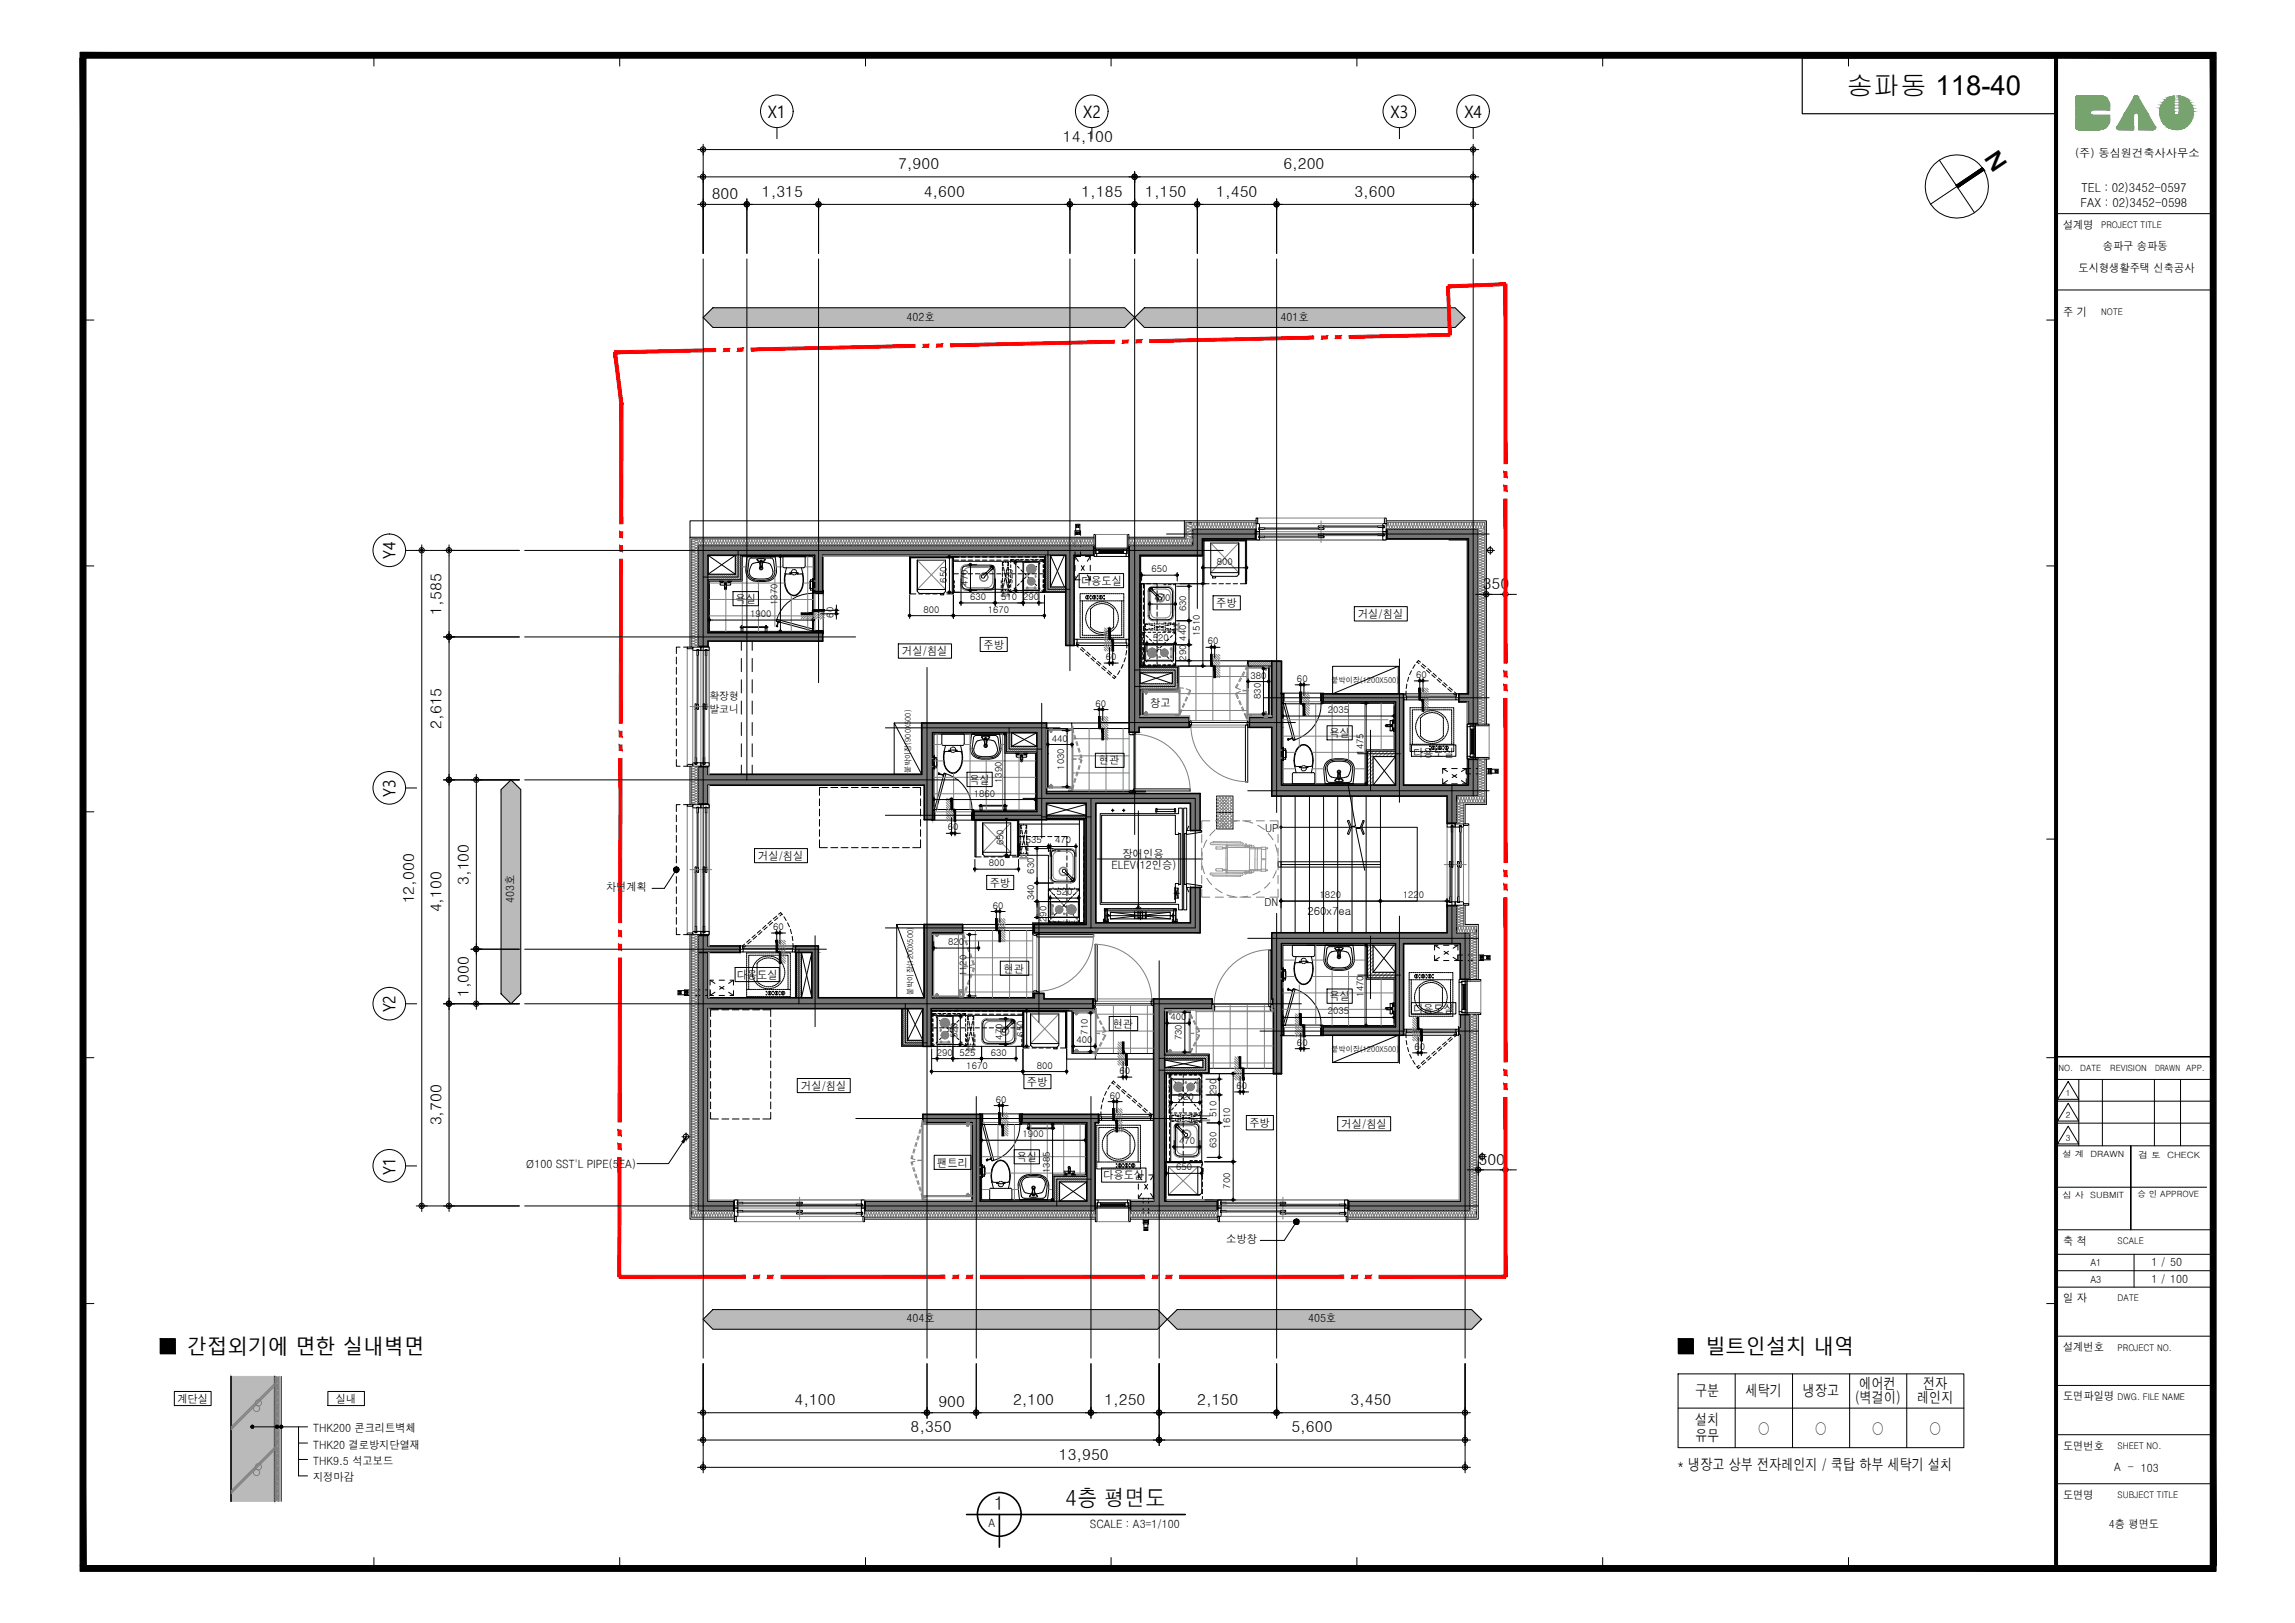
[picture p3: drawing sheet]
<svg xmlns="http://www.w3.org/2000/svg" width="420mm" height="297mm" viewBox="0 0 420 297" stroke-linecap="round" stroke-linejoin="round" font-family="sans-serif">
<defs><g id="words">
<text font-size="4.9" x="338" y="17.4">송파동 118-40</text>
<text font-size="4.4" x="363.1" y="28.9" transform="rotate(56 363.1 28.9)">N</text>
<text font-size="4.2" x="195" y="275.6">4층 평면도</text>
<g font-size="3.7">
<text x="34.2" y="247.8">간접외기에 면한 실내벽면</text>
<text x="312.2" y="247.8">빌트인설치 내역</text>
</g>
<text font-size="3.5" x="182" y="276.3">1</text>
<g font-size="3.1">
<text x="140.6" y="21.5">X1</text>
<text x="198.3" y="21.5">X2</text>
<text x="254.6" y="21.5">X3</text>
<text x="268.1" y="21.5">X4</text>
<text x="72.4" y="102.3" transform="rotate(-90 72.4 102.3)">Y4</text>
<text x="72.4" y="145.8" transform="rotate(-90 72.4 145.8)">Y3</text>
<text x="72.4" y="185.3" transform="rotate(-90 72.4 185.3)">Y2</text>
<text x="72.4" y="215" transform="rotate(-90 72.4 215)">Y1</text>
</g>
<g font-size="2.8">
<text x="194.6" y="26">14,100</text>
<text x="164.4" y="31">7,900</text>
<text x="234.9" y="31">6,200</text>
<text x="130.3" y="36.4">800</text>
<text x="139.5" y="36">1,315</text>
<text x="169.1" y="36">4,600</text>
<text x="198" y="36">1,185</text>
<text x="209.7" y="36">1,150</text>
<text x="222.7" y="36">1,450</text>
<text x="247.9" y="36">3,600</text>
<text x="271.4" y="107.8">350</text>
<text x="80.8" y="112.5" transform="rotate(-90 80.8 112.5)">1,585</text>
<text x="80.8" y="133.4" transform="rotate(-90 80.8 133.4)">2,615</text>
<text x="85.8" y="162" transform="rotate(-90 85.8 162)">3,100</text>
<text x="75.8" y="165.3" transform="rotate(-90 75.8 165.3)">12,000</text>
<text x="80.8" y="167" transform="rotate(-90 80.8 167)">4,100</text>
<text x="85.8" y="182.5" transform="rotate(-90 85.8 182.5)">1,000</text>
<text x="80.8" y="206" transform="rotate(-90 80.8 206)">3,700</text>
<text x="270.7" y="213.1">500</text>
<text x="145.5" y="257.2">4,100</text>
<text x="171.8" y="257.6">900</text>
<text x="185.5" y="257.2">2,100</text>
<text x="202.2" y="257.2">1,250</text>
<text x="219.2" y="257.2">2,150</text>
<text x="247.2" y="257.2">3,450</text>
<text x="310.3" y="255.5">구분</text>
<text x="319.6" y="255.5">세탁기</text>
<text x="330.1" y="255.4">냉장고</text>
<text x="339.6" y="256.7">(벽걸이)</text>
<text x="340.4" y="254.2">에어컨</text>
<text x="351" y="256.8">레인지</text>
<text x="352.1" y="254.2">전자</text>
<text x="166.7" y="262.2">8,350</text>
<text x="236.4" y="262.2">5,600</text>
<text x="310.3" y="260.8">설치</text>
<text x="310.3" y="263.8">유무</text>
<text x="321.8" y="262.4">○</text>
<text x="332.3" y="262.4">○</text>
<text x="342.7" y="262.4">○</text>
<text x="353.2" y="262.4">○</text>
<text x="193.8" y="267.2">13,950</text>
<text x="307" y="269.1">* 냉장고 상부 전자레인지 / 쿡탑 하부 세탁기 설치</text>
</g>
<g font-size="2.2">
<text x="381" y="35.1">TEL : 02)3452-0597</text>
<text x="380.9" y="37.9">FAX : 02)3452-0598</text>
</g>
<g font-size="2.1">
<text x="379.9" y="28.6">(주) 동심원건축사사무소</text>
<text x="377.7" y="41.9">설계명</text>
<text x="385" y="45.8">송파구 송파동</text>
<text x="380.5" y="49.9">도시형생활주택 신축공사</text>
<text x="165.9" y="58.7">402호</text>
<text x="234.4" y="58.7">401호</text>
<text x="377.7" y="57.9">주 기</text>
<text x="197.9" y="107">다용도실</text>
<text x="134.7" y="110.3">욕실</text>
<text x="222.7" y="111.1">주방</text>
<text x="248.6" y="113.1">거실/침실</text>
<text x="165.2" y="119.9">거실/침실</text>
<text x="180" y="118.7">주방</text>
<text x="210.6" y="129.4">창고</text>
<text x="243.4" y="134.9">욕실</text>
<text x="177.5" y="143.4">욕실</text>
<text x="201.2" y="139.9">현관</text>
<text x="258.7" y="138.5">다용도실</text>
<text x="138.8" y="157.3">거실/침실</text>
<text x="203.5" y="159">ELEV(12인승)</text>
<text x="205.5" y="157">장애인용</text>
<text x="94.1" y="165.2" transform="rotate(-90 94.1 165.2)">403호</text>
<text x="111" y="163.1">차면계획</text>
<text x="181.2" y="162.3">주방</text>
<text x="134.9" y="179.1">다용도실</text>
<text x="183.7" y="178">현관</text>
<text x="243.4" y="183.1">욕실</text>
<text x="258.7" y="185.4">다용도실</text>
<text x="203.7" y="188.1">현관</text>
<text x="146.7" y="199.4">거실/침실</text>
<text x="188" y="198.7">주방</text>
<text x="228.7" y="206.2">주방</text>
<text x="245.6" y="206.4">거실/침실</text>
<text x="96.4" y="213.7">Ø100 SST'L PIPE(5EA)</text>
<text x="171.6" y="213.6">팬트리</text>
<text x="186.1" y="212.5">욕실</text>
<text x="202" y="215.8">다용도실</text>
<text x="224.5" y="227.5">소방창</text>
<text x="377.7" y="227.8">축 척</text>
<text x="393.9" y="231.8">1 / 50</text>
<text x="377.7" y="238.3">일 자</text>
<text x="393.9" y="234.8">1 / 100</text>
<text x="165.9" y="242">404호</text>
<text x="239.5" y="242">405호</text>
<text x="377.7" y="247.3">설계번호</text>
<text x="32.5" y="256.7">계단실</text>
<text x="61.5" y="256.7">실내</text>
<text x="377.7" y="256.3">도면파일명</text>
<text x="57.3" y="262.1">THK200 콘크리트벽체</text>
<text x="57.3" y="265.1">THK20 결로방지단열재</text>
<text x="57.3" y="268.1">THK9.5 석고보드</text>
<text x="377.7" y="265.3">도면번호</text>
<text x="387.1" y="269.3">A - 103</text>
<text x="57.3" y="271.1">지정마감</text>
<text x="377.7" y="274.3">도면명</text>
<text x="181" y="279.4">A</text>
<text x="199.5" y="279.7">SCALE : A3=1/100</text>
<text x="386.1" y="279.6">4층 평면도</text>
</g>
<g font-size="2">
<text x="129.9" y="128.1">확장형</text>
<text x="129.9" y="130.4">발코니</text>
<text x="231.6" y="152.3">UP</text>
<text x="231.5" y="165.8">DN</text>
<text x="239.4" y="167.5">260x7ea</text>
</g>
<g font-size="1.8">
<text x="382.7" y="231.7">A1</text>
<text x="382.7" y="234.7">A3</text>
</g>
<g font-size="1.7">
<text x="384.7" y="41.7">PROJECT TITLE</text>
<text x="384.7" y="57.7">NOTE</text>
<text x="173.3" y="106.6" transform="rotate(-90 173.3 106.6)">650</text>
<text x="177.2" y="107.2" transform="rotate(-90 177.2 107.2)">470</text>
<text x="185.4" y="106.9" transform="rotate(-90 185.4 106.9)">520</text>
<text x="210.8" y="104.8">650</text>
<text x="222.8" y="103.4">800</text>
<text x="137.3" y="112.9">1900</text>
<text x="142.3" y="110.7" transform="rotate(-90 142.3 110.7)">1370</text>
<text x="152.6" y="113" transform="rotate(-90 152.6 113)">60</text>
<text x="169.1" y="112.1">800</text>
<text x="177.6" y="109.8">630</text>
<text x="180.8" y="112.1">1670</text>
<text x="183.3" y="109.8">510</text>
<text x="187.3" y="109.8">290</text>
<text x="211.4" y="110">470</text>
<text x="217.2" y="111.9" transform="rotate(-90 217.2 111.9)">630</text>
<text x="211.1" y="117.3">520</text>
<text x="217.2" y="117.2" transform="rotate(-90 217.2 117.2)">440</text>
<text x="219.7" y="116.4" transform="rotate(-90 219.7 116.4)">1510</text>
<text x="221.1" y="117.9">60</text>
<text x="202.4" y="120.8">60</text>
<text x="217.2" y="120.9" transform="rotate(-90 217.2 120.9)">290</text>
<text x="228.9" y="124.2">380</text>
<text x="237.4" y="124.8">60</text>
<text x="259.2" y="124.1">60</text>
<text x="200.6" y="129.3">60</text>
<text x="230.8" y="128" transform="rotate(-90 230.8 128)">830</text>
<text x="243.1" y="130.5">2035</text>
<text x="192.6" y="135.7">440</text>
<text x="183.4" y="143.3" transform="rotate(-90 183.4 143.3)">1390</text>
<text x="194.8" y="140.9" transform="rotate(-90 194.8 140.9)">1030</text>
<text x="249.6" y="138.1" transform="rotate(-90 249.6 138.1)">1475</text>
<text x="178.3" y="145.8">1860</text>
<text x="173.5" y="152">60</text>
<text x="183.7" y="154.7" transform="rotate(-90 183.7 154.7)">650</text>
<text x="187.8" y="154.4">535</text>
<text x="193.2" y="154.4">470</text>
<text x="181" y="158.6">800</text>
<text x="189.3" y="159.9" transform="rotate(-90 189.3 159.9)">630</text>
<text x="181.7" y="166.3">60</text>
<text x="189.3" y="164.8" transform="rotate(-90 189.3 164.8)">340</text>
<text x="193.4" y="163.9">520</text>
<text x="241.6" y="164.4">1820</text>
<text x="256.8" y="164.4">1220</text>
<text x="141.5" y="170.3">60</text>
<text x="173.6" y="173">820</text>
<text x="191.6" y="168.7" transform="rotate(-90 191.6 168.7)">290</text>
<text x="177" y="178.7" transform="rotate(-90 177 178.7)">1120</text>
<text x="243.1" y="185.7">2035</text>
<text x="249.6" y="182.4" transform="rotate(-90 249.6 182.4)">1470</text>
<text x="175.3" y="190" transform="rotate(-90 175.3 190)">520</text>
<text x="183.6" y="190.3" transform="rotate(-90 183.6 190.3)">470</text>
<text x="187.5" y="189.7" transform="rotate(-90 187.5 189.7)">650</text>
<text x="197.1" y="191">400</text>
<text x="199.1" y="189.3" transform="rotate(-90 199.1 189.3)">710</text>
<text x="214.3" y="186.7">400</text>
<text x="216.4" y="190.4" transform="rotate(-90 216.4 190.4)">730</text>
<text x="237.4" y="191.4">60</text>
<text x="171.5" y="193.2">290</text>
<text x="175.6" y="193.2">525</text>
<text x="176.9" y="195.6">1670</text>
<text x="181.4" y="193.2">630</text>
<text x="189.8" y="195.6">800</text>
<text x="204.9" y="196.6">60</text>
<text x="259" y="192.1">60</text>
<text x="182.3" y="201.8">60</text>
<text x="203.2" y="201.1">60</text>
<text x="215.6" y="201.2">520</text>
<text x="222.7" y="200.4" transform="rotate(-90 222.7 200.4)">290</text>
<text x="226.4" y="199.3">60</text>
<text x="187.2" y="208.2">1900</text>
<text x="215.9" y="209.4">470</text>
<text x="222.7" y="204.4" transform="rotate(-90 222.7 204.4)">510</text>
<text x="225.2" y="206.6" transform="rotate(-90 225.2 206.6)">1610</text>
<text x="192.2" y="214.7" transform="rotate(-90 192.2 214.7)">1385</text>
<text x="215.3" y="214.2">650</text>
<text x="222.7" y="210.1" transform="rotate(-90 222.7 210.1)">630</text>
<text x="225.2" y="217.6" transform="rotate(-90 225.2 217.6)">700</text>
<text x="387.7" y="227.7">SCALE</text>
<text x="387.7" y="238.2">DATE</text>
<text x="387.7" y="247.2">PROJECT NO.</text>
<text x="387.7" y="256.1">DWG. FILE NAME</text>
<text x="387.7" y="265.2">SHEET NO.</text>
<text x="387.7" y="274.2">SUBJECT TITLE</text>
</g>
<g font-size="1.6">
<text x="376.9" y="196">NO.</text>
<text x="380.8" y="196">DATE</text>
<text x="386.3" y="196">REVISION</text>
<text x="394.5" y="196">DRAWN APP.</text>
<text x="378.2" y="200.6">1</text>
<text x="378.2" y="204.7">2</text>
<text x="378.2" y="208.8">3</text>
<text x="377.6" y="211.8">설 계</text>
<text x="382.7" y="211.8">DRAWN</text>
<text x="391.5" y="211.9">검 토</text>
<text x="396.8" y="211.9">CHECK</text>
<text x="377.6" y="219.2">심 사</text>
<text x="382.7" y="219.2">SUBMIT</text>
<text x="391.3" y="219.1">승 인 APPROVE</text>
</g>
<g font-size="1.5">
<text x="243.8" y="125">붙박이장(1200X500)</text>
<text x="166.8" y="141.5" transform="rotate(-90 166.8 141.5)">붙박이장(900X500)</text>
<text x="167.2" y="182.1" transform="rotate(-90 167.2 182.1)">붙박이장(1200X500)</text>
<text x="243.8" y="192.5">붙박이장(1200X500)</text>
</g>
</g></defs>
<!-- layer: 0 -->
<g fill="none" stroke="#000" stroke-width=".18">
<path d="M355 29.3l6.5 9.6M362.9 30.7l-4.8 3.2M363.1 30.9l-9.7 6.5M363.2 31.1l-4.8 3.3M128.7 58.1l1.8-1.8h75.4l1.8 1.8-1.8 1.8h-75.4zM207.7 58.1l1.8-1.8h56.9l1.8 1.8-1.8 1.8h-56.9zM130.1 113.5h.3M142.9 102.1v.2M142.9 115v.3M148.4 113.5h.2M153.1 111.2v.2M153.1 112.6v.2"/>
<path d="M166.5 101.9v6.8M166.8 112.7h.2M173.8 102.2v.2M173.8 107.9v.2M174 112.7h.3M174.7 106.3v.4M174.7 107.1v.5M174.7 108v.4M174.8 112.7h.2M176.2 110.3h.2M177.7 103.6v.3M177.7 107.6v.2"/>
<path d="M181.7 110.3h.3M182.5 110.3h.2M183.3 106.3v.4M183.3 107.1v.5M183.3 108v.4M184.8 106.3v.4M184.8 107.1v.5M184.8 108v.4M185 107.9v.5l.3-.3M185 108.4h.6M185 103.4v.5M185 104.3v.5"/>
<path d="M185 105.2v.5M185 106.1v.5M185 107v.5M185 102.4l.3 .3M185.6 102.4h-.6v.6M185.6 103l.4 .4v-.3M186 108.4h.5M186 102.4h.5M186 107.5l-.4 .3M186 107.6v.2M186.3 103.7l.3 .3M186.6 106.8l-.3 .4"/>
<path d="M186.8 110.3h.3M186.9 108.4h.5M186.9 102.4h.5M186.9 104.3l.3 .3M187.2 106.2l-.3 .3M187.5 104.9l.4 .4M187.7 108.4h.6M187.7 102.4h.6M187.9 105.6l-.4 .3M188.2 105.6l.3 .3M188.5 104.9l-.3 .4M188.7 108.4h.5"/>
<path d="M188.7 102.4h.5M188.8 106.2l.3 .3M189.1 104.3l-.3 .3M189.4 106.8l.4 .4M189.6 108.4h.5M189.6 102.4h.5M189.8 103.7l-.4 .3M190.1 107.5l.3 .3M190.4 103l-.3 .4M190.5 102.4h.5v.6v-.6l-.3 .3M190.5 110.3h.2M190.7 108.1l.3 .3v-.5v.5h-.5"/>
<path d="M190.7 112.7h.3M191 103.4v.5M191 104.3v.5M191 105.2v.5M191 106.1v.6M191 107v.6M191 108v.4M209.2 116.7v.5M209.2 117.5v.6M209.2 118.5v.5M209.2 119.4v.5M209.2 115.7l.4 .3"/>
<path d="M209.3 105.3h.2M209.8 115.7h-.6v.6M209.8 116.3l.4 .4M210.2 115.7h.5M210.2 117.8h.2M210.4 117l.4 .3M210.7 110.6h.3M211.1 115.7h.5M211.1 117.6l.4 .3M211.5 119.5l-.4 .3M211.7 118.2l.4 .4M212 115.7h.5"/>
<path d="M212.1 118.9l-.4 .3M212.3 118.9l.4 .3M212.7 118.2l-.4 .4M212.9 115.7h.5M213 119.5l.4 .3M213.1 107h.4M213.1 115.5h.4M213.1 114h.4M213.4 117.6l-.4 .3M213.8 115.7h.5M213.9 107h.5M213.9 115.5h.5"/>
<path d="M213.9 114h.5M214 117l-.4 .3M214.6 116.3l-.4 .4M214.7 115.7h.5l-.3 .3M214.7 117.8h.2M214.7 110.6h.2M214.8 107h.4M214.8 115.5h.4M214.8 114h.4M215 105.3h.3M215.2 115.7v.6M215.2 116.7v.5"/>
<path d="M215.2 117.5v.6M215.2 118.5v.5M215.2 119.4v.5M217.7 107.6v.2M217.7 113.1v.3M217.7 113.9v.2M217.7 117.5v.3M220.2 107.1v.2M220.5 103.9h.2M221.3 118.5h.2M222.6 118.5h.3M227.7 103.9h.3"/>
<path d="M184 134.6v.3M191.6 132.3h4.6v1h-4.6M191.8 138l.1 6.1zM191.8 133.6l.1 4.4zM192.1 136.3h.2M195.4 134v.2M195.7 136.3h.3M196.2 132.3h10.5M196.4 133.3h10.3M200.8 129.9h.2M202.1 129.9h.3M202.6 121.4h.3"/>
<path d="M204 121.4h.2M208.9 121.9h.1M209.2 121.1v.6h.6h-.6l.4-.3M209.2 126.6l.1 4.1zM209.2 120.3v.5M210.2 121.7h.5M210.2 120.8l-.4 .3M210.8 120.1l-.4 .4M211.1 121.7h.5M212 121.7h.5M212.9 121.7h.6M213.6 120.1l.4 .4"/>
<path d="M213.8 121.7h.6M214.2 120.8l.4 .3M214.8 121.7h.4M215.2 121.1v.6h-.5h.5l-.3-.3M215.2 120.3v.5M215.2 120.9h13.2M215.8 121.9h12.5M217.7 121.2v.2M220.2 121.4v.3M228.8 124.7h.2M231.3 122.6v.2M231.3 130.2v.2"/>
<path d="M231.8 124.7h.2M232.3 122.2v8.5zM235.1 131h.3M237.6 125.3h.3M239 125.3h.2M250.1 129v.2M254.7 131h.3M259.4 124.6h.3M260.8 124.6h.2M91.7 144.5l1.9-1.8 1.7 1.8v37.4l-1.7 1.8-1.9-1.8zM171.2 146.3h.3M173.7 152.5h.3"/>
<path d="M175.1 152.5h.2M178.7 159.1h.3M184 147.8v.2M184.3 150.3v.2M184.3 156v.3M186 159.1h.2M186.5 150.1v6.4l.1-5.7M186.7 154.4v.4M186.7 155.2v.5M186.7 156.1v.4M186.8 154.9h.3M188.2 154.4v.4"/>
<path d="M188.2 155.2v.5M188.2 156.1v.4M189.1 146.3h.2M189.9 155.6v.2M191.4 154.9h.3M191.9 155.7h.5M192.5 154.9h.3M192.7 155.7h.6M193.6 155.7h.5M195.4 143.5v.2M196.5 154.9h.2M234.6 151.4h12.8"/>
<path d="M246.8 143.6l1.4 7.6-.8 .1 1.6 .2-.8 .2 1.7 7.6M249 151.4h10.5M250.1 142.9v.3M259.5 151.5v13.4h-24.9M141.7 170.8h.2M143 170.8h.3M171.2 173.5h.3M176.2 169.2h12.9M176.4 170.3h12.7M177.5 171.3v.3M178.6 173.5h.3M181.9 166.8h.3"/>
<path d="M183.3 166.8h.2M189.9 161.1v.3M189.9 165.3v.2M189.9 167.4v.3M191.9 168.7h.5M192.5 164.4h.3M192.7 168.7h.6M193.6 168.7h.5M197 164.4h.2M234.8 164.9h.2M250.1 173.3v.2M252.2 164.9h.3"/>
<path d="M253 164.9h.2M264.4 164.9h.3M170.8 186.5v.5M170.8 187.4v.5M170.8 188.2v.6M170.8 189.2v.6M170.8 190.1v.6M170.8 191.1v.4M170.8 196.1h.3M171.1 191.2l-.3 .3v-.5v.5h.5M171.1 193.7h.2M171.3 185.5h-.5v.6v-.6l.3 .3"/>
<path d="M171.4 186.1l.3 .4M171.7 191.5h.5M171.7 185.5h.5M171.7 190.6l-.3 .3M172 186.7l.3 .4M172.3 189.9l-.3 .4M172.6 191.5h.5M172.6 185.5h.5M172.6 187.4l.4 .3M173 189.3l-.4 .3M173.3 188l.4 .4M173.5 191.5h.5"/>
<path d="M173.5 185.5h.5M173.7 188.7l-.4 .3M173.9 188.7l.4 .3M174.3 188l-.4 .4M174.4 191.5h.5M174.4 185.5h.5M174.5 189.3l.4 .3M174.7 193.7h.3M174.9 187.4l-.4 .3M175.2 189.9l.4 .4M175.3 191.5h.5M175.3 185.5h.5"/>
<path d="M175.6 186.7l-.4 .4M175.8 190.6l.4 .3M175.8 190.7v.2M176.2 186.1l-.4 .4v-.3M176.2 185.5h.6v.6M176.2 191.5h.6M176.8 191v.5l-.4-.3M176.8 186.5v.5M176.8 187.4v.5M176.8 188.2v.6M176.8 189.2v.5M176.8 190.1v.5"/>
<path d="M176.8 185.5l-.4 .3M177 189.3v.5M177 190.2v.5M177 191.1v.4M177.5 181.8v.2M178.5 189.3v.5M178.5 190.2v.5M178.5 191.1v.4M179.2 193.7h.3M180 193.7h.2M184.1 186.7v.3M184.1 190.7v.2"/>
<path d="M185.5 193.7h.3M186.8 196.1h.2M187.1 189.3v.5M187.1 190.2v.5M187.1 191.1v.4M187.5 196.1h.3M188 185.3v.2M188 191v.2M194.8 196.1h.2M195.3 185h1v7.8h4.2v1h-5.2zM196.5 192.6v-7.3v7.3M196.7 191.5h.3"/>
<path d="M199.7 185.7v.2M199.7 192v.2M200 191.5h.2M200.5 193.8h10.7M200.6 192.8h10.6M205.1 197.1h.3M206.5 197.1h.2M213.6 185.2l.1 7.4zM214 187.3h.2M214 197.7v.5M214 198.6v.5M214 199.5v.5"/>
<path d="M214.2 197l-.2-.3h.6h-.6v.6M214.5 197.3l.3 .4M215 196.7h.5M215.1 198l.3 .4M215.7 198.7l.3 .3M215.9 196.7h.5M216.3 199.3l.3 .4M216.7 196.7h.6M216.9 185.5v.3M216.9 192.1v.2M217.2 187.3h.3M217.7 196.7h.6"/>
<path d="M217.8 199.3l-.4 .4M218.4 198.7l-.4 .3M218.6 196.7h.6M218.9 198l-.3 .4M219.5 197.3l-.3 .4M219.6 196.7h.4M219.8 197l.2-.3h-.5h.5v.6M220 197.7v.5M220 198.6v.5M220 199.5v.5M221.4 196.5h11.7M221.4 195.5h11.7"/>
<path d="M223.2 197v.3M225.8 196.8v.2M226.5 199.8h.3M227.9 199.8h.2M235.1 186.2h.3M237.6 191.9h.3M239 191.9h.2M250.1 187.2v.3M254.7 186.2h.3M259.1 192.7h.3M260.5 192.7h.2M180 208.7h.2"/>
<path d="M182.5 202.3h.2M183.8 202.3h.3M192.7 205.9v.3M192.7 219.1v.2M198.2 208.7h.3M203.4 201.6h.2M204.7 201.6h.3M213.8 214.7h.2M214 203.1v.6h.6M214 200.4v.5M214 201.3v.5M214 202.2v.5"/>
<path d="M214.2 203.4l-.2 .3M214.7 201.8h.3M214.8 202.8l-.3 .3M215 203.7h.5M215.2 209.9h.3M215.4 202.1l-.3 .4M215.9 203.7h.5M216 201.4l-.3 .4M216.6 200.7l-.3 .4M216.7 203.7h.6M216.9 200l.3 .4M217.2 200l-.3 .4"/>
<path d="M217.4 200.7l.4 .4M217.7 203.7h.5M217.8 212.4h.5M217.8 203.9h.5M217.8 205.4h.5M218 201.4l.4 .4M218.6 203.7h.5M218.6 202.1l.3 .4M218.7 212.4h.5M218.7 203.9h.5M218.7 205.4h.5M219.2 201.8h.2"/>
<path d="M219.2 209.9h.2M219.2 202.8l.3 .3M219.5 214.7h.3M219.6 212.4h.4M219.6 203.9h.4M219.6 205.4h.4M219.8 203.4l.2 .3h-.5M220 200.4v.5M220 201.3v.5M220 202.2v.5M220 203.1v.6M223.2 200.6v.3"/>
<path d="M223.2 205v.3M223.2 205.8v.2M223.2 211.3v.3M225.8 212.1v.3M225.8 212.8v.3M225.8 219.1v.3M128.7 241.5l1.8-1.8h81.4l1.8 1.8-1.8 1.8h-81.4zM213.7 241.5l1.8-1.8h53.9l1.8 1.8-1.8 1.8h-53.9zM307.2 251.4h52.3v13.6h-52.3zM307.2 257.7h52.3M317.7 251.4v13.6M328.2 251.4v13.6"/>
<path d="M338.6 251.4v13.6M349.1 251.4v13.6"/>
<circle cx="358.2" cy="34.1" r="5.8"/>
<circle cx="129.9" cy="113.5" r=".11"/>
<circle cx="129.9" cy="113.5" r=".23"/>
<circle cx="142.9" cy="115.5" r=".23"/>
<circle cx="142.9" cy="115.5" r=".11"/>
<circle cx="142.9" cy="101.8" r=".23"/>
<circle cx="142.9" cy="101.8" r=".11"/>
<circle cx="148.9" cy="113.5" r=".23"/>
<circle cx="148.9" cy="113.5" r=".11"/>
<circle cx="153.1" cy="112.3" r=".23"/>
<circle cx="153.1" cy="112.3" r=".11"/>
<circle cx="153.1" cy="111.7" r=".23"/>
<circle cx="153.1" cy="111.7" r=".11"/>
<circle cx="166.5" cy="112.7" r=".11"/>
<circle cx="166.5" cy="112.7" r=".23"/>
<circle cx="173.8" cy="101.9" r=".23"/>
<circle cx="173.8" cy="101.9" r=".11"/>
<circle cx="173.8" cy="108.4" r=".23"/>
<circle cx="173.8" cy="108.4" r=".11"/>
<circle cx="174.5" cy="112.7" r=".23"/>
<circle cx="174.5" cy="112.7" r=".11"/>
<circle cx="175.9" cy="110.3" r=".11"/>
<circle cx="175.9" cy="110.3" r=".23"/>
<circle cx="177.7" cy="103.3" r=".23"/>
<circle cx="177.7" cy="108" r=".23"/>
<circle cx="177.7" cy="108" r=".11"/>
<circle cx="177.7" cy="103.3" r=".11"/>
<circle cx="182.2" cy="110.3" r=".23"/>
<circle cx="182.2" cy="110.3" r=".11"/>
<circle cx="185.9" cy="102.8" r=".23"/>
<circle cx="185.9" cy="102.8" r=".11"/>
<circle cx="185.9" cy="108" r=".23"/>
<circle cx="185.9" cy="108" r=".11"/>
<circle cx="187.3" cy="110.3" r=".23"/>
<circle cx="187.3" cy="110.3" r=".11"/>
<circle cx="190.2" cy="110.3" r=".11"/>
<circle cx="190.2" cy="110.3" r=".23"/>
<circle cx="191.2" cy="112.7" r=".23"/>
<circle cx="191.2" cy="112.7" r=".11"/>
<circle cx="209" cy="105.2" r=".11"/>
<circle cx="209" cy="105.2" r=".23"/>
<circle cx="210" cy="117.8" r=".11"/>
<circle cx="210" cy="117.8" r=".23"/>
<circle cx="210.5" cy="110.5" r=".11"/>
<circle cx="210.5" cy="110.5" r=".23"/>
<circle cx="215.1" cy="117.8" r=".23"/>
<circle cx="215.1" cy="117.8" r=".11"/>
<circle cx="215.2" cy="110.5" r=".23"/>
<circle cx="215.2" cy="110.5" r=".11"/>
<circle cx="215.5" cy="105.2" r=".23"/>
<circle cx="215.5" cy="105.2" r=".11"/>
<circle cx="217.7" cy="107.3" r=".23"/>
<circle cx="217.7" cy="113.6" r=".23"/>
<circle cx="217.7" cy="107.3" r=".11"/>
<circle cx="217.7" cy="113.6" r=".11"/>
<circle cx="217.7" cy="118" r=".23"/>
<circle cx="217.7" cy="118" r=".11"/>
<circle cx="220.2" cy="103.9" r=".11"/>
<circle cx="220.2" cy="103.9" r=".23"/>
<circle cx="220.2" cy="106.8" r=".23"/>
<circle cx="220.2" cy="106.8" r=".11"/>
<circle cx="221.8" cy="118.5" r=".23"/>
<circle cx="221.8" cy="118.5" r=".11"/>
<circle cx="222.4" cy="118.5" r=".11"/>
<circle cx="222.4" cy="118.5" r=".23"/>
<circle cx="228.2" cy="103.9" r=".23"/>
<circle cx="228.2" cy="103.9" r=".11"/>
<circle cx="184" cy="134.3" r=".11"/>
<circle cx="184" cy="134.3" r=".23"/>
<circle cx="191.8" cy="136.2" r=".11"/>
<circle cx="191.8" cy="136.2" r=".23"/>
<circle cx="195.3" cy="133.7" r=".11"/>
<circle cx="195.3" cy="133.7" r=".23"/>
<circle cx="196.2" cy="136.2" r=".23"/>
<circle cx="196.2" cy="136.2" r=".11"/>
<circle cx="201.2" cy="129.8" r=".23"/>
<circle cx="201.2" cy="129.8" r=".11"/>
<circle cx="201.9" cy="129.8" r=".11"/>
<circle cx="201.9" cy="129.8" r=".23"/>
<circle cx="203.1" cy="121.3" r=".23"/>
<circle cx="203.1" cy="121.3" r=".11"/>
<circle cx="203.7" cy="121.3" r=".11"/>
<circle cx="203.7" cy="121.3" r=".23"/>
<circle cx="217.7" cy="120.9" r=".23"/>
<circle cx="217.7" cy="120.9" r=".11"/>
<circle cx="220.2" cy="121.9" r=".23"/>
<circle cx="220.2" cy="121.9" r=".11"/>
<circle cx="228.5" cy="124.7" r=".11"/>
<circle cx="228.5" cy="124.7" r=".23"/>
<circle cx="231.3" cy="130.6" r=".23"/>
<circle cx="231.3" cy="130.6" r=".11"/>
<circle cx="231.3" cy="122.4" r=".23"/>
<circle cx="231.3" cy="122.4" r=".11"/>
<circle cx="232.3" cy="124.7" r=".23"/>
<circle cx="232.3" cy="124.7" r=".11"/>
<circle cx="234.8" cy="131" r=".11"/>
<circle cx="234.8" cy="131" r=".23"/>
<circle cx="238.1" cy="125.3" r=".23"/>
<circle cx="238.1" cy="125.3" r=".11"/>
<circle cx="238.7" cy="125.3" r=".11"/>
<circle cx="238.7" cy="125.3" r=".23"/>
<circle cx="250.1" cy="128.7" r=".11"/>
<circle cx="250.1" cy="128.7" r=".23"/>
<circle cx="255.2" cy="131" r=".23"/>
<circle cx="255.2" cy="131" r=".11"/>
<circle cx="259.9" cy="124.6" r=".23"/>
<circle cx="259.9" cy="124.6" r=".11"/>
<circle cx="260.5" cy="124.6" r=".11"/>
<circle cx="260.5" cy="124.6" r=".23"/>
<circle cx="171" cy="146.3" r=".11"/>
<circle cx="171" cy="146.3" r=".23"/>
<circle cx="174.2" cy="152.5" r=".23"/>
<circle cx="174.2" cy="152.5" r=".11"/>
<circle cx="174.8" cy="152.5" r=".11"/>
<circle cx="174.8" cy="152.5" r=".23"/>
<circle cx="178.5" cy="159.1" r=".11"/>
<circle cx="178.5" cy="159.1" r=".23"/>
<circle cx="184" cy="148.3" r=".23"/>
<circle cx="184" cy="148.3" r=".11"/>
<circle cx="184.3" cy="156.5" r=".23"/>
<circle cx="184.3" cy="156.5" r=".11"/>
<circle cx="184.3" cy="150" r=".11"/>
<circle cx="184.3" cy="150" r=".23"/>
<circle cx="186.5" cy="159.1" r=".23"/>
<circle cx="186.5" cy="159.1" r=".11"/>
<circle cx="186.5" cy="154.9" r=".11"/>
<circle cx="186.5" cy="154.9" r=".23"/>
<circle cx="189.5" cy="146.3" r=".23"/>
<circle cx="189.5" cy="146.3" r=".11"/>
<circle cx="189.8" cy="155.3" r=".11"/>
<circle cx="189.8" cy="155.3" r=".23"/>
<circle cx="191.9" cy="154.9" r=".23"/>
<circle cx="191.9" cy="154.9" r=".11"/>
<circle cx="192.3" cy="154.9" r=".11"/>
<circle cx="192.3" cy="154.9" r=".23"/>
<circle cx="195.3" cy="144" r=".23"/>
<circle cx="195.3" cy="144" r=".11"/>
<circle cx="197" cy="154.9" r=".23"/>
<circle cx="197" cy="154.9" r=".11"/>
<circle cx="234.5" cy="151.4" r=".19"/>
<circle cx="250.1" cy="143.4" r=".23"/>
<circle cx="250.1" cy="143.4" r=".11"/>
<circle cx="142.2" cy="170.7" r=".23"/>
<circle cx="142.2" cy="170.7" r=".11"/>
<circle cx="142.8" cy="170.7" r=".11"/>
<circle cx="142.8" cy="170.7" r=".23"/>
<circle cx="170.9" cy="173.5" r=".11"/>
<circle cx="170.9" cy="173.5" r=".23"/>
<circle cx="177.5" cy="171" r=".11"/>
<circle cx="177.5" cy="171" r=".23"/>
<circle cx="179.1" cy="173.5" r=".23"/>
<circle cx="179.1" cy="173.5" r=".11"/>
<circle cx="182.4" cy="166.8" r=".23"/>
<circle cx="182.4" cy="166.8" r=".11"/>
<circle cx="183" cy="166.8" r=".11"/>
<circle cx="183" cy="166.8" r=".23"/>
<circle cx="189.8" cy="167.9" r=".23"/>
<circle cx="189.8" cy="161.6" r=".23"/>
<circle cx="189.8" cy="161.6" r=".11"/>
<circle cx="189.8" cy="167.9" r=".11"/>
<circle cx="189.8" cy="165" r=".11"/>
<circle cx="189.8" cy="165" r=".23"/>
<circle cx="192.3" cy="164.3" r=".11"/>
<circle cx="192.3" cy="164.3" r=".23"/>
<circle cx="197.5" cy="164.3" r=".23"/>
<circle cx="197.5" cy="164.3" r=".11"/>
<circle cx="234.5" cy="164.9" r=".11"/>
<circle cx="234.5" cy="164.9" r=".23"/>
<circle cx="234.5" cy="164.9" r=".19"/>
<circle cx="250.1" cy="173" r=".11"/>
<circle cx="250.1" cy="173" r=".23"/>
<circle cx="252.7" cy="164.9" r=".23"/>
<circle cx="252.7" cy="164.9" r=".11"/>
<circle cx="264.9" cy="164.9" r=".23"/>
<circle cx="264.9" cy="164.9" r=".11"/>
<circle cx="170.5" cy="196.1" r=".11"/>
<circle cx="170.5" cy="196.1" r=".23"/>
<circle cx="171.6" cy="193.7" r=".23"/>
<circle cx="171.6" cy="193.7" r=".11"/>
<circle cx="174.4" cy="193.7" r=".11"/>
<circle cx="174.4" cy="193.7" r=".23"/>
<circle cx="175.8" cy="191.1" r=".23"/>
<circle cx="175.8" cy="191.1" r=".11"/>
<circle cx="175.8" cy="185.9" r=".11"/>
<circle cx="175.8" cy="185.9" r=".23"/>
<circle cx="177.5" cy="182.3" r=".23"/>
<circle cx="177.5" cy="182.3" r=".11"/>
<circle cx="179.7" cy="193.7" r=".23"/>
<circle cx="179.7" cy="193.7" r=".11"/>
<circle cx="184.1" cy="191.1" r=".23"/>
<circle cx="184.1" cy="191.1" r=".11"/>
<circle cx="184.1" cy="186.4" r=".11"/>
<circle cx="184.1" cy="186.4" r=".23"/>
<circle cx="186" cy="193.7" r=".23"/>
<circle cx="186" cy="193.7" r=".11"/>
<circle cx="187.3" cy="196.1" r=".23"/>
<circle cx="187.3" cy="196.1" r=".11"/>
<circle cx="187.9" cy="191.5" r=".23"/>
<circle cx="187.9" cy="191.5" r=".11"/>
<circle cx="187.9" cy="185" r=".11"/>
<circle cx="187.9" cy="185" r=".23"/>
<circle cx="195.3" cy="196.1" r=".23"/>
<circle cx="195.3" cy="196.1" r=".11"/>
<circle cx="196.5" cy="191.5" r=".11"/>
<circle cx="196.5" cy="191.5" r=".23"/>
<circle cx="199.7" cy="185.4" r=".11"/>
<circle cx="199.7" cy="185.4" r=".23"/>
<circle cx="199.7" cy="192.5" r=".23"/>
<circle cx="199.7" cy="192.5" r=".11"/>
<circle cx="200.5" cy="191.5" r=".23"/>
<circle cx="200.5" cy="191.5" r=".11"/>
<circle cx="205.6" cy="197.1" r=".23"/>
<circle cx="205.6" cy="197.1" r=".11"/>
<circle cx="206.2" cy="197.1" r=".11"/>
<circle cx="206.2" cy="197.1" r=".23"/>
<circle cx="213.7" cy="187.2" r=".11"/>
<circle cx="213.7" cy="187.2" r=".23"/>
<circle cx="216.9" cy="192.5" r=".23"/>
<circle cx="216.9" cy="192.5" r=".11"/>
<circle cx="216.9" cy="185.3" r=".11"/>
<circle cx="216.9" cy="185.3" r=".23"/>
<circle cx="217.7" cy="187.2" r=".23"/>
<circle cx="217.7" cy="187.2" r=".11"/>
<circle cx="223.2" cy="197.5" r=".23"/>
<circle cx="223.2" cy="197.5" r=".11"/>
<circle cx="225.7" cy="196.5" r=".11"/>
<circle cx="225.7" cy="196.5" r=".23"/>
<circle cx="227" cy="199.8" r=".23"/>
<circle cx="227" cy="199.8" r=".11"/>
<circle cx="227.6" cy="199.8" r=".11"/>
<circle cx="227.6" cy="199.8" r=".23"/>
<circle cx="234.8" cy="186.2" r=".11"/>
<circle cx="234.8" cy="186.2" r=".23"/>
<circle cx="238.1" cy="191.9" r=".23"/>
<circle cx="238.1" cy="191.9" r=".11"/>
<circle cx="238.7" cy="191.9" r=".11"/>
<circle cx="238.7" cy="191.9" r=".23"/>
<circle cx="250.1" cy="187.7" r=".23"/>
<circle cx="250.1" cy="187.7" r=".11"/>
<circle cx="255.2" cy="186.2" r=".23"/>
<circle cx="255.2" cy="186.2" r=".11"/>
<circle cx="259.6" cy="192.7" r=".23"/>
<circle cx="259.6" cy="192.7" r=".11"/>
<circle cx="260.2" cy="192.7" r=".11"/>
<circle cx="260.2" cy="192.7" r=".23"/>
<circle cx="179.7" cy="208.7" r=".11"/>
<circle cx="179.7" cy="208.7" r=".23"/>
<circle cx="182.9" cy="202.3" r=".23"/>
<circle cx="182.9" cy="202.3" r=".11"/>
<circle cx="183.5" cy="202.3" r=".11"/>
<circle cx="183.5" cy="202.3" r=".23"/>
<circle cx="192.7" cy="219.5" r=".23"/>
<circle cx="192.7" cy="219.5" r=".11"/>
<circle cx="192.7" cy="205.7" r=".11"/>
<circle cx="192.7" cy="205.7" r=".23"/>
<circle cx="198.7" cy="208.7" r=".23"/>
<circle cx="198.7" cy="208.7" r=".11"/>
<circle cx="203.9" cy="201.6" r=".23"/>
<circle cx="203.9" cy="201.6" r=".11"/>
<circle cx="204.4" cy="201.6" r=".11"/>
<circle cx="204.4" cy="201.6" r=".23"/>
<circle cx="213.5" cy="214.7" r=".11"/>
<circle cx="213.5" cy="214.7" r=".23"/>
<circle cx="214.4" cy="201.8" r=".11"/>
<circle cx="214.4" cy="201.8" r=".23"/>
<circle cx="214.9" cy="209.9" r=".11"/>
<circle cx="214.9" cy="209.9" r=".23"/>
<circle cx="219.6" cy="209.9" r=".23"/>
<circle cx="219.6" cy="201.8" r=".23"/>
<circle cx="219.6" cy="201.8" r=".11"/>
<circle cx="219.6" cy="209.9" r=".11"/>
<circle cx="220" cy="214.7" r=".23"/>
<circle cx="220" cy="214.7" r=".11"/>
<circle cx="223.2" cy="205.5" r=".23"/>
<circle cx="223.2" cy="211.8" r=".23"/>
<circle cx="223.2" cy="205.5" r=".11"/>
<circle cx="223.2" cy="211.8" r=".11"/>
<circle cx="223.2" cy="200.4" r=".11"/>
<circle cx="223.2" cy="200.4" r=".23"/>
<circle cx="225.7" cy="212.6" r=".23"/>
<circle cx="225.7" cy="212.6" r=".11"/>
<circle cx="225.7" cy="219.6" r=".23"/>
<circle cx="225.7" cy="219.6" r=".11"/>
</g>
<!-- layer: SINK -->
<g fill="none" stroke="#000" stroke-width=".21">
<path d="M176.1 104.3v2.7a.83 .83 0 0 0 .7 .8l4.5 .1M181.3 103.6a.74 .74 0 0 1 .7 .7M181.3 103.6h-4.5a.74 .74 0 0 0-.7 .7M182 107.1a.74 .74 0 0 1-.7 .8M182 104.3v2.8M210.4 112.7a.74 .74 0 0 0 .7 .7M210.4 108.3v4.4M211.1 107.5a.74 .74 0 0 0-.7 .8M211.1 113.4h2.8M211.1 107.5h2.7M213.8 107.5a.83 .83 0 0 1 .8 .7M214.6 112.7a.74 .74 0 0 1-.7 .7"/>
<path d="M214.7 108.3v4.4M192.4 156.3a.74 .74 0 0 1 .8-.8h2.8a.74 .74 0 0 1 .7 .8M192.5 156.3v4.4M196.8 156.3v4.4M192.5 160.6a.83 .83 0 0 0 .8 .8M196.7 160.7a.74 .74 0 0 1-.7 .7h-2.7M180.7 186.6a.74 .74 0 0 0-.8 .8v2.8a.74 .74 0 0 0 .8 .7M180.7 191h4.4M180.7 186.7h4.4M185.1 186.6a.74 .74 0 0 1 .7 .8v2.7M185.8 190.1a.83 .83 0 0 1-.7 .8M215.1 210.8a.74 .74 0 0 0 .8 .8h2.7"/>
<path d="M215.2 206.4v4.4M215.9 205.7a.74 .74 0 0 0-.8 .7M215.9 205.7h2.8M218.7 205.7a.74 .74 0 0 1 .8 .7M219.5 210.8a.83 .83 0 0 1-.9 .8M219.5 206.4v4.4"/>
</g>
<g fill="none" stroke="#808080" stroke-width=".18">
<path d="M175.9 107a1.04 1.04 0 0 0 .9 1.1h4.5M175.9 104.3v2.7M176.4 106.6a.99 .99 0 0 0 1 1h3.3M176.4 104.9v1.7M180.7 103.9a.99 .99 0 0 1 1 1M180.7 103.9h-3.3a.99 .99 0 0 0-1 1M181.3 103.4a.95 .95 0 0 1 .9 .9M181.3 103.4h-4.5a.95 .95 0 0 0-.9 .9M181.7 106.6a.99 .99 0 0 1-1 1M181.7 104.9v1.7M182.2 104.3v2.8M182.2 107.1a.95 .95 0 0 1-.9 1"/>
<path d="M210.1 112.7a.95 .95 0 0 0 1 .9M210.2 108.3v4.4M210.7 112.1a.99 .99 0 0 0 .9 1M210.7 108.8v3.3M211.1 107.3a.95 .95 0 0 0-1 1M211.1 113.6h2.8M211.1 107.3h2.7M211.6 107.8a.99 .99 0 0 0-.9 1M211.7 107.8h1.7M211.7 113.1h1.7M213.3 107.8a.99 .99 0 0 1 1 1M213.8 107.3a1.04 1.04 0 0 1 1 .9"/>
<path d="M214.3 112.1a.99 .99 0 0 1-1 1M214.4 108.8v3.3M214.8 112.7a.95 .95 0 0 1-.9 .9M214.9 108.3v4.4M192.2 156.3a.95 .95 0 0 1 1-1h2.8a.95 .95 0 0 1 .9 1M192.3 156.3v4.4M192.7 156.8a1 1 0 0 1 1.1-1h1.6a.99 .99 0 0 1 1 1M192.8 156.8v3.3M196.5 156.8v3.3M197 156.3v4.4M192.2 160.6a1.04 1.04 0 0 0 1.1 1M192.7 160.1a1 1 0 0 0 1.1 1h1.6a.99 .99 0 0 0 1-1"/>
<path d="M196.9 160.7a.95 .95 0 0 1-.9 .9h-2.7M180.7 186.4a.95 .95 0 0 0-1 1v2.8a.95 .95 0 0 0 1 .9M180.7 191.2h4.4M180.7 186.5h4.4M181.2 186.9a.99 .99 0 0 0-1 1v1.7a1 1 0 0 0 1 1M181.2 187h3.3M181.2 190.7h3.3M184.5 186.9a.99 .99 0 0 1 1 1v1.7a1 1 0 0 1-1 1M185.1 186.4a.95 .95 0 0 1 .9 1v2.7M186 190.1a1.04 1.04 0 0 1-.9 1M214.9 210.8a.95 .95 0 0 0 1 1M215 206.4v4.4"/>
<path d="M215.4 210.3a.99 .99 0 0 0 1 1M215.5 207v3.3M215.9 205.5a.95 .95 0 0 0-1 .9M215.9 205.5h2.8M215.9 211.8h2.7M216.4 206a.99 .99 0 0 0-1 1M216.5 211.3h1.7M216.5 206h1.7M218.2 206a.99 .99 0 0 1 1 1M218.7 205.5a.95 .95 0 0 1 1 .9M219.2 210.3a.99 .99 0 0 1-1 1M219.2 207v3.3"/>
<path d="M219.7 210.8a1.04 1.04 0 0 1-1.1 1M219.7 206.4v4.4"/>
</g>
<!-- layer: ELE -->
<g fill="none" stroke="#808080" stroke-width=".18">
<path d="M200.6 97.8h5.8M230.1 98.8h23.6M129.8 118.5v21.6M272.6 132.8v5.8M129.8 147.3v23.7M271.1 179.6v5.8M134.6 219.6h23.6M223.1 219.6h23.6M200.8 223.6h5.8"/>
<circle cx="180.1" cy="105.6" r=".78"/>
<circle cx="180.1" cy="105.6" r=".7"/>
<circle cx="212.4" cy="109.4" r=".78"/>
<circle cx="212.4" cy="109.4" r=".7"/>
<circle cx="194.7" cy="159.5" r=".78"/>
<circle cx="194.7" cy="159.5" r=".7"/>
<circle cx="183.9" cy="188.7" r=".78"/>
<circle cx="183.9" cy="188.7" r=".7"/>
<circle cx="217.2" cy="207.6" r=".78"/>
<circle cx="217.2" cy="207.6" r=".7"/>
</g>
<g fill="none" stroke="#000" stroke-width=".18">
<path d="M180 105.2l-.3 .2 .1 .3 .3 .1 .2-.3M180.8 105l-.3-.2-.5 .4M181.3 104a.36 .36 0 0 1 .3-.5 .36 .36 0 0 1 .4 .4 .36 .36 0 0 1-.5 .3M181.4 103.8l.4-.1-.1 .3M181.5 103.7h.2v.3M181.6 103.8l-1 1M181.8 104l-1.5 1.5M210.9 107.8l-.4-.1 .1 .4M211 108a.36 .36 0 0 0-.3-.5 .36 .36 0 0 0-.4 .4 .36 .36 0 0 0 .5 .3M211.6 109l-1-1v-.2h.2l1.5 1.4M211.8 108.8l-.2 .2 .4 .5M212.3 109.2l.3 .2-.1 .3-.3 .1-.2-.3"/>
<path d="M194.6 159.2l.3-.1 .7 .8-.3 .3-.7-.5-.1-.4zM195.5 159.9l1.1 1v.2h-.3l-1-1M196.3 160.7a.36 .36 0 0 1 .5 .3 .36 .36 0 0 1-.4 .4 .36 .36 0 0 1-.3-.5M196.5 160.9l.1 .3-.3-.1M183.8 188.3l-.3 .2 .1 .3 .3 .1 .2-.3M183.9 188.3l.4-.4 .3 .2-.5 .5M185.1 187.1a.36 .36 0 0 1 .3-.5 .36 .36 0 0 1 .4 .4 .36 .36 0 0 1-.5 .3M185.3 186.9l.3-.1-.1 .3M185.3 186.8h.2v.3M185.4 186.8l-1.1 1.1M185.6 187.1l-1.1 1M215.3 206.2l1.1 1"/>
<path d="M215.4 206.1v-.2h.2l1 1.1M215.6 206l-.3-.1 .1 .3M215.8 206.2a.36 .36 0 0 0-.3-.5 .36 .36 0 0 0-.4 .4 .36 .36 0 0 0 .5 .3M217.1 207.4l.3 .2-.1 .3-.3 .1-.2-.4M217.1 207.4l-.5-.4-.2 .2 .4 .5"/>
</g>
<g fill="none" stroke="#000" stroke-width=".18">
<path d="M220.2 98.8h.2v8h-.2zM220.4 98.8h7.6v.2h-7.6zM226.8 99.4h-5.1v5.7l.3 .4M228 98.8h.2v8h-.2zM166.5 101.9h.2v6.8h-.2zM166.7 101.9h7.6v.2h-7.6zM166.7 108.7h1M167.9 102.5h5.2v5.7l-.4 .4M167.9 108.2v-5.7v5.7l.4 .4h4.4M167.9 107.9h5.2M168.2 108.7h.8M169.5 108.7h.8"/>
<path d="M170.8 108.7h.8M172.1 108.7h.8M172.2 108.6v.3h.5v-.3M173.4 108.7h.9M174.3 101.9h.2v6.8h-.2zM174.5 101.9h16.7v6.5h-16.7zM174.5 104.4v.6h1M174.5 102.7h16.7M174.5 103.1v.8M175.5 102.5h-1v-.6h1h-1v.7M176 102.5h.8M176 101.9h.8"/>
<path d="M176 105h.8M177.2 102.5h.9M177.2 101.9h.9M177.2 105h.9M178.6 102.5h.8M178.6 101.9h.8M178.6 105h.8M179.9 102.5h.8M179.9 101.9h.8M179.9 105h.8M181.2 102.5h.8M181.2 101.9h.8"/>
<path d="M181.2 105h.8M182.5 102.5h.8M182.5 101.9h.8M182.5 105h.8M183.8 102.5h.8M183.8 101.9h.8M183.8 105h.8M185.1 102.5h.8M185.1 101.9h.8M185.1 105h.8M186.4 102.5h.8M186.4 101.9h.8"/>
<path d="M186.4 105h.8M187.3 108v.1M187.3 102.9v5.1M187.3 102.8v.1M187.4 108.1h2.8M187.4 102.9h2.8M187.7 102.5h.8M187.7 101.9h.8M187.7 105h.8M189 102.5h.8M189 101.9h.8M189 105h.8"/>
<path d="M190.1 102.8v5.3M190.3 102.5h.9v-.6h-.9h.9v.7M191.2 103.1v.8M191.2 104.4v.6h-.9M208.7 106.8h6.5v15.1h-6.5zM208.7 108.1v.8M208.7 109.4v.8M208.7 110.7v.8M208.7 112v.8M208.7 113.3v.8M208.7 114.6v.8M208.7 115.9v.8"/>
<path d="M208.7 117.2v.8M208.7 118.5v.8M208.7 119.8v.8M209.3 108.1v.8M209.3 109.4v.8M209.3 110.7v.8M209.3 112v.8M209.3 113.3v.8M209.3 114.6v.8M209.3 115.9v.8M209.3 117.2v.8M209.3 118.5v.8"/>
<path d="M209.3 119.8v.8M209.4 106.8h-.7v.8v-.8h.6v.8M209.5 106.8v15.1M209.7 118v2.9M209.7 118h5.1M209.9 106.8h.8M211.2 106.8h.6v.8M211.8 108.1v.8M211.8 109.4v.8M211.8 110.7v.8M211.8 112v.8M211.8 113.3v.8"/>
<path d="M211.8 114.6v.8M211.8 115.9v.8M211.8 117.2v.8M211.8 118.5v.8M211.8 119.8v.8M214.8 118v2.9M215.2 106.8h5M220.4 106.8h1M221.7 104.8h5.1M221.9 106.8h.8M222 105.5v.3h.5v-.3M223.2 106.8h.8"/>
<path d="M224.5 106.8h.8M225.8 106.8h.8M226.8 105.1v-5.7v5.7l-.4 .4h-4.4M227.1 106.8h.9M209.3 121.1v.8h-.6v-.8v.8h.7M209.7 120.9h5.1M209.9 121.9h.8M211.8 121.1v.8h-.6M178.5 150h.2v6.8h-.2zM178.7 150h7.6v.2h-7.6zM178.7 156.8h.9M179.9 150.6h5.1v5.7l-.3 .4"/>
<path d="M179.9 156.3v-5.7v5.7l.4 .4h4.4M179.9 156h5.1M180.1 156.8h.8M181.4 156.8h.8M182.7 156.8h.8M184 156.8h.8M184.1 156.7v.3h.6v-.3M185.3 156.8h1M186.3 150h.2v6.8h-.2zM186.5 152.5v.6h.9M186.5 150h11.9v18.9h-6.5v-12.4h-5.4zM186.5 150v.7"/>
<path d="M186.5 151.2v.8M186.5 150.8h11.1M187.9 153.1h.8M189.2 153.1h.8M190.5 153.1h.8M191.8 153.1h.8M193.1 153.1h.8M194.4 153.1h.9v.4M195.3 154v.8M195.3 155.3v.8M195.3 156.6v.8M195.3 157.9v.8"/>
<path d="M195.3 159.2v.8M197.6 150v18.9M198.4 153.1v.5M198.4 154.1v.8M198.4 155.4v.8M198.4 156.7v.8M198.4 158v.8M198.4 159.3v.8M192.2 167.9h5.2M192.3 165v2.9M192.3 165h-.1M192.3 165h5.1"/>
<path d="M195.3 168.9h.7M195.3 160.5v.8M195.3 161.8v.8M195.3 163.1v.8M195.3 164.4v.8M195.3 165.7v.8M195.3 167v.8M195.3 168.3v.4M196.5 168.9h.8M197.4 165v2.9M198.4 168.4v.5h-.6M198.4 160.6v.8"/>
<path d="M198.4 161.9v.8M198.4 163.2v.8M198.4 164.5v.8M198.4 165.8v.8M198.4 167.1v.8M170.6 185h16.7v6.5h-16.7zM170.6 185.8h16.7M170.6 186.2v.8M170.6 187.5v.6h.9M171.5 185.6h-.9v-.6h.9h-.9v.7M171.5 191.1h.1M171.6 186v5.1"/>
<path d="M171.6 185.9l-.1 .1M171.6 191.2h2.8M171.6 186h2.8M172 185.6h.8M172 185h.8M172 188.1h.8M173.3 185.6h.8M173.3 185h.8M173.3 188.1h.8M174.4 185.9l.1 .1M174.5 186v5.1M174.5 191.1h-.1"/>
<path d="M174.6 185.6h.8M174.6 185h.8M174.6 188.1h.8M175.9 185.6h.8M175.9 185h.8M175.9 188.1h.8M177.2 185.6h.8M177.2 185h.8M177.2 188.1h.8M178.5 185.6h.8M178.5 185h.8M178.5 188.1h.8"/>
<path d="M179.8 185.6h.8M179.8 185h.8M179.8 188.1h.8M181.1 185.6h.8M181.1 185h.8M181.1 188.1h.8M182.4 185.6h.8M182.4 185h.8M182.4 188.1h.8M183.7 185.6h.8M183.7 185h.8M183.7 188.1h.8"/>
<path d="M185 185.6h.8M185 185h.8M185 188.1h.8M186.3 185.6h1v-.6h-1h1v.7M187.3 185h.2v6.8h-.2zM187.3 187.5v.6h-1M187.3 191.5h.1M187.3 186.2v.8M187.5 185h7.6v.2h-7.6zM187.5 191.8h.9M188.7 185.6h5.1v5.7l-.3 .4M188.7 191.3v-5.7v5.7l.4 .4h4.4"/>
<path d="M188.7 191h5.1M188.9 191.8h.8M190.2 191.8h.8M191.5 191.8h.8M192.8 191.8h.8M192.9 191.7v.3h.6v-.3M194.1 191.8h1M195.1 185h.2v6.8h-.2zM213.5 196.5h6.5v16.1h-6.5zM213.5 197.6v.8M213.5 199v.8M214.1 197.6v.8"/>
<path d="M214.1 199v.8M214.2 196.5h-.7v.7v-.7h.6v.7M214.3 196.5v16.1M214.5 197.6v2.7M214.5 197.5h-.1M214.5 197.5h5.1M214.7 196.5h.8M216 196.5h.6v.7M216.6 197.6v.8M216.6 199v.8M219.6 197.5v2.9M213.3 212.8h.2v6.6h-.2z"/>
<path d="M213.3 212.6h6.8v.2h-6.8zM213.5 200.3v.8M213.5 201.6v.7M213.5 202.8v.9M213.5 204.2v.8M213.5 205.5v.8M213.5 206.7v.8M213.5 208.1v.8M213.5 209.4v.8M213.5 210.7v.7M214.1 211.9v.7h-.6v-.7v.7h.7M214.1 200.3v.8"/>
<path d="M214.1 201.6v.7M214.1 202.8v.9M214.1 204.2v.8M214.1 205.5v.8M214.1 206.7v.8M214.1 208.1v.8M214.1 209.4v.8M214.1 210.7v.7M214.4 200.3l.1 .1M214.5 200.4h5.1M214.7 212.6h.8M216.6 211.9v.7h-.6"/>
<path d="M216.6 200.3v.8M216.6 201.6v.7M216.6 202.8v.9M216.6 204.2v.8M216.6 205.5v.8M216.6 206.7v.8M216.6 208.1v.8M216.6 209.4v.8M216.6 210.7v.7M219.3 213.6v5.1M220 213.9l-.3-.3h-5.8v5.1M220 213.9v4.4l-.3 .4h-5.8h5.8"/>
<path d="M220 213.9h.3v.5h-.3M220.1 212.8v.5M220.1 213.8v.8M220.1 215v.8M220.1 216.4v.8M220.1 217.7v.8M220.1 219v.4"/>
</g>
<g fill="none" stroke="#808080" stroke-width=".18">
<path d="M221.7 99.4l5.1 5.4M226.8 99.4l-5.1 5.4M167.9 102.5l5.2 5.4M173.1 102.5l-5.2 5.4M187.4 107.9h.1M187.4 103v4.9M187.4 102.9v.1M187.5 102.9l2.6 .1v4.9h-2.6M187.9 104.2a.87 .87 0 0 0 .9 .8 .87 .87 0 0 0 .9-.8M187.9 104.1a.87 .87 0 0 1 .9-.8 .87 .87 0 0 1 .9 .8M188 107.5l1.7 .1v.3h-1.8v-.3l.3 .1M188.1 106.4h1.4a.7 .7 0 0 1-.7 .7 .7 .7 0 0 1-.7-.7z"/>
<path d="M188.3 105.9a.7 .7 0 0 1 .8-.2 .7 .7 0 0 1 .4 .7h-1.4zM188.4 104.1l.2 .1M188.4 104v.1M188.5 104.1h.1M188.5 104.1l.1 .1M188.5 106.3l.1 .2M188.5 106.3h.1M188.5 106.3l.1 .1M188.5 103.8h.2l-.1 .2M188.6 104.3h.1M188.6 106.3h.1M188.6 104.3v.2"/>
<path d="M188.6 103.8a.44 .44 0 0 0-.3 .4 .44 .44 0 0 0 .4 .4M188.6 106.1v.1M188.6 104.7a.61 .61 0 0 1-.3-.9 .61 .61 0 0 1 1 0 .61 .61 0 0 1-.3 .9M188.6 104.7h.1M188.6 104.4h.1M188.6 104.2h.1M188.6 106.5h.1M188.6 104.2v.2M188.6 106.5v.1M188.6 106.1l-.2 .4 .3 .2M188.6 104.8a.66 .66 0 0 1-.4-1 .66 .66 0 0 1 1.1 0 .66 .66 0 0 1-.3 1M188.6 106.9a.49 .49 0 0 1-.2-.8 .49 .49 0 0 1 .8 0 .49 .49 0 0 1-.3 .8"/>
<path d="M188.6 103.7l.2 .1M188.6 106.8a.44 .44 0 0 1-.2-.7 .44 .44 0 0 1 .7 0 .44 .44 0 0 1-.2 .7M188.6 104.8h.1M188.6 106.6h.1M188.6 106.5v.1l.2-.1M188.6 106.8h.1M188.6 104.7l.1 .1M188.6 104h-.2M188.6 104.8a.7 .7 0 0 1-.4-1 .7 .7 0 0 1 1.2 0 .7 .7 0 0 1-.5 1M188.6 103.7a.49 .49 0 0 0-.3 .5 .49 .49 0 0 0 .4 .4M188.7 106.9a.53 .53 0 0 1-.3-.8 .53 .53 0 0 1 .8 0 .53 .53 0 0 1-.3 .8M188.7 106.8a.4 .4 0 0 1-.2-.6 .4 .4 0 0 1 .6 0 .4 .4 0 0 1-.2 .6"/>
<path d="M188.7 106.9a.53 .53 0 0 1-.4-.8 .53 .53 0 0 1 .9 0 .53 .53 0 0 1-.3 .8M188.7 106.9h.1M188.7 106.8h.1M188.7 106.8v.1M188.7 104h-.2M188.7 104.9a.74 .74 0 0 1-.5-1.1 .74 .74 0 0 1 1.2 0 .74 .74 0 0 1-.5 1.1M188.7 107a.57 .57 0 0 1-.4-.9 .57 .57 0 0 1 1 0 .57 .57 0 0 1-.5 .9M188.7 104.9h.1M188.7 104.6h.1M188.7 103.9h.1M188.7 106.2h.1M188.7 107h.1"/>
<path d="M188.7 104.6v.3M188.7 106.8v.2M188.7 106.2l-.2 .1M188.7 106.1v-.1a.38 .38 0 0 0-.3 .4 .38 .38 0 0 0 .3 .4M188.8 104.4h-.3M188.8 104.4h.1M188.8 103.8l-.1 .2M188.8 106.6h.1M188.8 104.4l-.2 .1M188.8 106.1v.1M188.8 106.6l-.2 .1M188.8 103.9l.1 .1"/>
<path d="M188.8 106.2h.1M188.8 104.4l.2 .1M188.8 104.4h.2M188.8 106.5l.1 .1M188.8 106.6l.2 .1M188.8 104.9h.1M188.8 104.6h.1M188.8 106.8h.1M188.8 107h.1M188.8 103.8v.1M188.8 104.6v.3M188.8 106.8v.2"/>
<path d="M188.9 103.9h.1M188.9 106.2h.1M188.9 106.9h.1M188.9 106.8h.1M188.9 104.7v.1M188.9 106.8v.1M188.9 106.3h.1M188.9 106l-.1 .1M188.9 106l.3 .4-.3 .4M188.9 104.7h.1M188.9 104.8h.1M188.9 106.5h.1"/>
<path d="M188.9 106.6h.1M188.9 104h.2M188.9 106.2h.2M188.9 106.5l.1 .1M188.9 104.7a.53 .53 0 0 0 .3-.9 .53 .53 0 0 0-.8 0 .53 .53 0 0 0 .2 .9 .56 .56 0 0 1-.2-.9 .56 .56 0 0 1 .9 0 .56 .56 0 0 1-.3 .9M189 106.1l-.1 .1M189 103.7l-.2 .1M189 103.7a.49 .49 0 0 1 .3 .5 .49 .49 0 0 1-.4 .4M189 104.7h.1M189 104.4h.1M189 104.3h.1M189 106.5h.1"/>
<path d="M189 106.6h.1M189 104.3v.1M189 104h.1M189 106.5v.1M189 106.1a.36 .36 0 0 1 .1 .4 .36 .36 0 0 1-.3 .2M189 103.8h-.1v.2M189 106.3h.1M189 103.8l.2 .4-.3 .4M189.1 104.3h.1M189.1 106.3h.1M189.1 106.3l-.2 .2M189.1 104h.1"/>
<path d="M189.1 104.1l-.1 .1M189.1 106.3l-.1 .2M189.1 104l.1 .1M189.2 104.1l-.2 .4M189.4 107.5v.2M189.5 105.4h.2v.2h-.2zM189.5 105.5h.2M189.6 105.6h.1M189.6 105.4h.1M189.6 107.5v.2M189.7 104.2h-1.8h1.8M209.8 118.2v2.6"/>
<path d="M209.8 118.1l-.1 .1M209.8 118.1h4.9M210.6 119.5h-.1a.43 .43 0 0 0 .4 .5 .43 .43 0 0 0 .5-.4M210.6 119.5h.1M210.7 119.6h.1M210.7 119.5l.1 .1M210.8 119.4l-.2 .1M210.8 119.7v.1M210.8 119.1l-.1 .3h-.1a.39 .39 0 0 1 .4-.4 .39 .39 0 0 1 .4 .4M210.8 119.6v.2M210.9 119.8h.1M210.9 119.2h.1"/>
<path d="M210.9 119.2l-.1 .2M210.9 119l-.1 .1M210.9 119.2l.1 .1M210.9 119.1l.1 .1M210.9 118.6a.87 .87 0 0 0-.8 .9 .87 .87 0 0 0 .8 .8M210.9 118.6a.87 .87 0 0 1 .9 .9 .87 .87 0 0 1-.9 .8zM211 118.6v1.7M211 119.7l-.3 .1M211 119.7h.1M211 119.2h.1M211 119.3h.1M211 119.3h.2"/>
<path d="M211 119.2h.3M211.2 119.5v.2M211.2 119.7h.1M211.2 119.5l.1 .2M211.2 119.7l-.3 .1M211.2 119.3h.1M211.2 119.5h.1M211.2 119.3v.2M211.3 119.2l-.1 .3M211.3 119.7h-.2M211.4 119.5a.37 .37 0 0 1-.4 .4 .37 .37 0 0 1-.4-.3l.2 .1M211.4 119.3a.45 .45 0 0 0-.5-.3 .45 .45 0 0 0-.4 .4v.1"/>
<path d="M211.4 119.6h.1M211.4 119.4h.1M211.4 119.4h.3M211.4 119.3a.53 .53 0 0 0-.8-.3 .53 .53 0 0 0 0 .9 .53 .53 0 0 0 .8-.3M211.5 119.6h.1M211.5 119.4h.1M211.5 119.3a.57 .57 0 0 0-.9-.3 .57 .57 0 0 0 0 .9 .57 .57 0 0 0 .9-.2M211.5 119.7h.1M211.5 119.3h.1M211.5 119.3a.61 .61 0 0 0-.9-.4 .61 .61 0 0 0-.1 1 .61 .61 0 0 0 1-.2M211.6 119.3a.66 .66 0 0 0-1-.4 .66 .66 0 0 0 0 1.1 .66 .66 0 0 0 1-.4M211.6 119.7h.1"/>
<path d="M211.6 119.3h.1M211.6 119.3a.7 .7 0 0 0-1.1-.4 .7 .7 0 0 0 0 1.2 .7 .7 0 0 0 1.1-.5M211.6 119.6h.1M211.6 119.4h.1M211.7 119.4a.74 .74 0 0 0-1.2-.6 .74 .74 0 0 0 0 1.3 .74 .74 0 0 0 1.2-.5l-.3-.1M211.7 119.6h.1M211.7 119.4h.1M212.8 119.4a.4 .4 0 0 1 .4-.3 .4 .4 0 0 1 .4 .3 .4 .4 0 0 0-.7-.3 .4 .4 0 0 0 0 .7 .4 .4 0 0 0 .7-.2l-.4 .3-.4-.3M212.8 119.4l.1 .1M212.9 119.3l.3-.2 .3 .3M212.9 119.5l-.1 .1M212.9 119.1a.47 .47 0 0 1 .7 .2 .46 .46 0 0 0-.7-.2 .46 .46 0 0 0 0 .8 .46 .46 0 0 0 .7-.3 .49 .49 0 0 1-.7 .3 .49 .49 0 0 1 0-.8z"/>
<path d="M212.9 119.5l.1 .1 .1 .1 .1-.1M213 119.6l-.1 .1M213 119.6l.1 .2M213 119.6h.1M213 119.4l-.1 .1M213.1 119.2l-.1 .2-.1-.1M213.1 119.2h.1M213.1 119.7h.1M213.1 119.2v.2M213.1 119.2l.1 .1M213.2 118.8a.7 .7 0 0 0-.7 .7 .7 .7 0 0 0 .7 .7M213.2 118.8a.7 .7 0 0 1 .7 .7 .7 .7 0 0 1-.7 .7"/>
<path d="M213.2 119.3h.1M213.2 119.7h.1M213.2 119.3h.2M213.2 119.7l-.1 .1M213.3 119.3h.1M213.3 119.7h.1M213.4 119.5h.1M213.4 119.5v.1M213.4 119.3h.1M213.4 119.7h.1M213.4 119.7l-.1-.1 .1 .1M213.4 119.5v.2"/>
<path d="M213.4 119.4v.1M213.5 119.3l-.1 .2M213.5 119.5a.36 .36 0 0 1-.2 .3 .36 .36 0 0 1-.4-.1M213.6 119.4h.1M213.6 119.5h.1M213.6 119.6h.1M213.7 119.3a.53 .53 0 0 0-.8-.3 .53 .53 0 0 0 0 .9 .53 .53 0 0 0 .8-.3M213.7 119.4a.53 .53 0 0 0-.8-.4 .53 .53 0 0 0 0 .9 .53 .53 0 0 0 .8-.3M213.7 119.4h.1M213.7 119.6h.1M213.7 119.4a.57 .57 0 0 0-.8-.4 .57 .57 0 0 0 0 1 .57 .57 0 0 0 .8-.5M213.7 119.5h.1"/>
<path d="M214.3 118.7l.1 .2M214.5 118.9l-.1-.3h.2v1.8h-.2v-1.5M214.7 118.1l.1 2.7M209.7 120.7h5.1M212.2 120.2h.3v.1h-.3zM212.3 120.3h.1M212.3 120.2v.1M212.4 120.3h.1M213.2 120.2v-1.4v1.4M214.3 120.3h.2M214.3 120.2h.2M179.9 150.6l5.1 5.4"/>
<path d="M185 150.6l-5.1 5.4M192.4 167.7v.1M192.4 165.2v2.6M192.4 165.1h.1M192.4 165.1h4.9M192.6 167.2h.3M192.8 165.7l-.1 1.7h-.2v-1.8h.2v.3M193.3 166.4a.57 .57 0 0 1 .9-.4 .57 .57 0 0 1 0 .9 .57 .57 0 0 1-.9-.4M193.4 166.4h.1M193.4 166.5h.1M193.4 166.5h.2M193.4 166.4h.2"/>
<path d="M193.4 166.4a.53 .53 0 0 1 .8-.4 .53 .53 0 0 1 0 .9 .53 .53 0 0 1-.8-.3M193.4 166.3a.53 .53 0 0 1 .8-.3 .53 .53 0 0 1 0 .9 .53 .53 0 0 1-.8-.3M193.4 166.6h.1M193.4 166.3a.49 .49 0 0 1 .8-.2 .49 .49 0 0 1 0 .8 .49 .49 0 0 1-.8-.3M193.5 166.4h.1M193.5 166.6h.1M193.5 166.7h.1M193.5 166.3h.1M193.5 166.6l.4 .3 .4-.3M193.6 166.5l.2 .3h.2l.2-.2-.1 .2M193.6 166.4h.1M193.6 166.5h.1"/>
<path d="M193.6 166.1a.44 .44 0 0 1 .7 .1 .44 .44 0 0 1-.2 .7 .44 .44 0 0 1-.6-.3 .42 .42 0 0 0 .6 .3 .42 .42 0 0 0 .1-.7 .42 .42 0 0 0-.7 .1zM193.7 166.3l.1 .2M193.7 166.3h.1M193.7 166.4h.1M193.7 166.3h.2M193.7 166.4v.3M193.8 166.5h.1M193.8 166.7h.1M193.8 166.7h.2M193.8 166.5l-.1 .2M193.9 166.3h.1M193.9 166.7h.1"/>
<path d="M193.9 166.7l.1 .1M193.9 166.7h-.2M193.9 165.8a.7 .7 0 0 0-.7 .7 .7 .7 0 0 0 .7 .7M193.9 165.8a.7 .7 0 0 1 .7 .7 .7 .7 0 0 1-.7 .7v-1.4M194 165.8v1.4M194 166.2h.1M194 166.2l-.1 .1M194.1 166.2v.2l.1-.1M194.1 166.8h.1M194.1 166.7h.1M194.1 166.2v.2M194.1 166.4h.1"/>
<path d="M194.1 166.5v.2M194.1 166.5h.1M194.1 166.4h.2M194.2 166.6h.1M194.2 166.4h.1M194.2 166.5l.1 .1M194.2 166.3l-.4-.2-.4 .3M194.3 166.3a.4 .4 0 0 0-.4-.2 .4 .4 0 0 0-.4 .3M194.3 166.4h-.1M194.7 167.2h.3v.1h-.3zM194.7 167.3h.1M194.8 167.2v.1"/>
<path d="M194.9 167.3h.1M195.4 166.4a.74 .74 0 0 1 1.1-.6 .74 .74 0 0 1 0 1.3 .74 .74 0 0 1-1.1-.6M195.5 166.6h.1M195.5 166.4h.1M195.5 166.5h.2M195.5 166.4h.2M195.5 166.3a.7 .7 0 0 1 1-.4 .7 .7 0 0 1 0 1.1 .7 .7 0 0 1-1-.4M195.5 166.3a.66 .66 0 0 1 1-.4 .66 .66 0 0 1 0 1.1 .66 .66 0 0 1-1-.4M195.5 166.6h.2M195.6 166.3a.61 .61 0 0 1 .9-.3 .61 .61 0 0 1 0 1 .61 .61 0 0 1-.9-.3M195.6 166.7h.1M195.6 166.3h.1"/>
<path d="M195.6 166.3a.57 .57 0 0 1 .9-.3 .57 .57 0 0 1 0 .9 .57 .57 0 0 1-.9-.2M195.6 166.3a.53 .53 0 0 1 .9-.3 .53 .53 0 0 1 0 .9 .53 .53 0 0 1-.9-.3M195.7 166.6h.1M195.7 166.4h.1M195.7 166.7h.1M195.7 166.3h.1M195.7 166.3a.45 .45 0 0 1 .5-.3 .45 .45 0 0 1 .4 .4h-.1M195.7 166.5a.4 .4 0 0 0 .4 .4 .4 .4 0 0 0 .4-.3l-.2 .1M195.8 166.6l.3 .1M195.8 166.3l.1 .2M195.9 166.2l-.1 .1M195.9 166.3l.1 .2"/>
<path d="M195.9 166.2h.2M195.9 166.7h.1M195.9 166.3h.1M195.9 166.5h.1M195.9 166.5l-.1 .2M195.9 166.3h.2M196 166.5h.1M196 166.5l-.1 .2M196.1 166.7h.1M196.1 166.2h.1M196.1 166.7h-.2M196.1 166.7l.2 .2"/>
<path d="M196.1 166.7l.2 .2 .1-.2M196.1 166.3h.1M196.1 165.6a.87 .87 0 0 0-.8 .9 .87 .87 0 0 0 .8 .8M196.2 165.6a.87 .87 0 0 1 .8 .9 .87 .87 0 0 1-.8 .8M196.2 167.3v-1.7v1.7M196.2 166l.1 .1M196.3 166.2h.1M196.3 166.1l-.2 .2M196.3 166.1l-.2 .1M196.3 166.8h.1M196.3 166.1v.3M196.3 166.4l.1 .1-.1 .1"/>
<path d="M196.3 166.6v.2M196.3 166.1l.1 .2M196.3 166.3l.2 .1a.39 .39 0 0 0-.4-.4 .39 .39 0 0 0-.4 .4M196.4 166.5h.2M196.4 166.4h.2M196.5 166.4h.1M196.5 166.6h.1M196.5 166.5h.1a.45 .45 0 0 1-.4 .5 .45 .45 0 0 1-.5-.4M197.3 165.1h.1M197.4 167.7l-5 .1M197.4 165.2v2.6M171.6 191h.1"/>
<path d="M171.7 186.1v4.9M171.7 186l-.1 .1M171.7 191h2.6M171.7 186h2.6M172.1 188.5h.2v.3h-.2zM172.1 187.3h1.8M172.1 187.2h1.8M172.1 188.6h.2M172.1 187.3a.87 .87 0 0 0 .9 .8 .87 .87 0 0 0 .9-.8M172.1 187.2a.87 .87 0 0 1 .9-.8 .87 .87 0 0 1 .9 .8M172.2 188.7h.1M172.2 188.5h.1"/>
<path d="M172.3 190.6v.2M172.3 189.5h1.4M172.6 187.1v.1M172.6 187.1l.2 .2M172.7 187.1h.1M172.7 189.4l.1 .2M172.7 187.5l.1 .1M172.7 189.4h.1M172.8 187.4h.1M172.8 189.4h.1M172.8 187.4l-.1 .1M172.8 189.4v.1"/>
<path d="M172.8 189.2a.36 .36 0 0 0-.2 .3 .36 .36 0 0 0 .3 .3M172.8 186.8l.1 .1-.1 .2M172.8 189.2v.1M172.8 187.8a.59 .59 0 0 1-.3-.9 .59 .59 0 0 1 1 0 .59 .59 0 0 1-.3 .9 .61 .61 0 0 0 .3-.9 .61 .61 0 0 0-1 0 .61 .61 0 0 0 .3 .9M172.8 187.5h.1M172.8 187.3h.1M172.8 189.6h.1M172.8 189.7h.1M172.8 187.4v.1M172.8 187.1h-.2M172.8 189.6v.1M172.8 186.8a.49 .49 0 0 0-.3 .5 .49 .49 0 0 0 .4 .4"/>
<path d="M172.8 187.9a.66 .66 0 0 1-.3-1 .66 .66 0 0 1 1 0 .66 .66 0 0 1-.3 1M172.8 189.9a.49 .49 0 0 1-.2-.7 .49 .49 0 0 1 .8 0 .49 .49 0 0 1-.2 .7M172.8 187.8a.53 .53 0 0 1-.2-.9 .53 .53 0 0 1 .8 0 .53 .53 0 0 1-.2 .9M172.8 189.9a.44 .44 0 0 1-.2-.7 .44 .44 0 0 1 .8 0 .44 .44 0 0 1-.3 .7M172.8 189.1l.1 .1M172.8 187.7h.1M172.8 187.9h.1M172.8 187.8h.1M172.8 187.1h-.1l.1 .2M172.8 189.9h.1M172.8 189.1l-.2 .4 .3 .3a.4 .4 0 0 1-.2-.6 .4 .4 0 0 1 .6 0 .4 .4 0 0 1-.2 .6 .36 .36 0 0 0 .3-.4 .36 .36 0 0 0-.4-.3v.2l.3 .1M172.8 187.9a.7 .7 0 0 1-.4-1 .7 .7 0 0 1 1.2 0 .7 .7 0 0 1-.5 1"/>
<path d="M172.9 190a.53 .53 0 0 1-.3-.9 .53 .53 0 0 1 .8 0 .53 .53 0 0 1-.3 .9M172.9 190a.53 .53 0 0 1-.3-.8 .53 .53 0 0 1 .8 0 .53 .53 0 0 1-.3 .8M172.9 187h.1M172.9 190h.1M172.9 189.9h.1M172.9 187.7v.2M172.9 189.9v.1M172.9 187v-.1a.4 .4 0 0 0-.4 .4 .4 .4 0 0 0 .4 .4M172.9 187l-.1 .1M172.9 188a.74 .74 0 0 1-.5-1.1 .74 .74 0 0 1 1.2 0 .74 .74 0 0 1-.5 1.1M172.9 190a.57 .57 0 0 1-.4-.9 .57 .57 0 0 1 1 0 .57 .57 0 0 1-.4 .9M172.9 187.9h.1"/>
<path d="M172.9 187.7h.1M172.9 189.3h.1M172.9 190.1h.1M172.9 189.3h-.2M173 187l.1 .1M173 189.2v.1M173 189.9v.2M173 187.5h.1M173 189.6h.1M173 189.7h.1M173 187.5l-.2 .1M173 186.9v.1"/>
<path d="M173 189.6l.1 .2M173 189.6l-.2 .2M173.1 189.2v.1M173.1 189.3h.1M173.1 189.9h.1M173.1 190.1h.1M173.1 189.9v.2M173.1 187.9h.1M173.1 187.7h.1M173.1 187h.1M173.1 190h.1M173.1 187.7v.2"/>
<path d="M173.1 189.9v.1M173.1 187.1h.2M173.1 186.8l-.1 .1M173.1 186.8a.49 .49 0 0 1 .4 .5 .49 .49 0 0 1-.4 .4M173.1 187.8h.1M173.1 189.7h.1M173.1 187.8v.1M173.1 189.6l.1 .1M173.1 189.3l.2 .1M173.2 189.2h-.1M173.2 189.1l.1 .4-.2 .3M173.2 187.5h.1"/>
<path d="M173.2 189.5h.1M173.2 189.7h.1M173.2 187.4v.2l-.2-.1M173.2 187.3h.1M173.2 189.6h.1M173.3 187.4h.1M173.3 189.4h.1M173.3 189.4l-.2 .1M173.3 187.2h.1M173.3 187.2l-.1 .3h-.4M173.3 189.4l-.1 .3M173.3 187.1l.1 .1"/>
<path d="M173.4 187.1l-.3-.1v-.1a.39 .39 0 0 1 .4 .4 .39 .39 0 0 1-.4 .4v.2M173.4 187.2l-.2 .1M173.8 190.6l-1.7 .1v.2h1.8v-.2l-.3 .1M174.3 186l.1 .1M174.4 186.1l-.1 4.9M188.7 185.6l5.1 5.4M193.8 185.6l-5.1 5.4M214.5 197.6v2.6M214.6 197.6h-.1M214.6 197.6h4.9M215.3 198.7l.2 .2M215.3 198.8a.49 .49 0 0 1 .5-.4 .49 .49 0 0 1 .4 .4"/>
<path d="M215.4 199.2l.1-.2 .1 .3M215.4 198.9l-.1 .1M215.4 199h.1M215.4 198.7l.5-.2 .3 .4M215.5 199h.1M215.5 198.8h.1M215.5 198.9l.1 .1M215.6 199.3h.1M215.6 198.6l-.1 .2-.1-.1M215.6 199v.2M215.6 198.7h.1M215.7 198.5h-.1"/>
<path d="M215.7 199.2h.1M215.7 198.6l.1 .1M215.8 198.1v1.7v-1.7M215.8 199.2h.1M215.8 198.7l-.2-.1-.1 .3M215.8 199.2l-.1 .1M215.9 198.7h.2M215.9 198.7h.1M215.9 199.2h.1M215.9 199.2h.2M216 199h.1M216 198.7h.1"/>
<path d="M216 199.1h.1M216 198.7h-.1M216 198.7l-.1 .3 .2 .1M216 199l.1 .1M216.1 199.1l-.4 .1M216.1 198.7l-.1 .3M216.2 198.9h.1M216.2 199h.1M216.2 198.9h.3M216.2 199.1a.49 .49 0 0 1-.4 .3 .49 .49 0 0 1-.5-.3M216.3 198.8a.53 .53 0 0 0-.9-.3 .53 .53 0 0 0 0 .9 .53 .53 0 0 0 .9-.3M216.3 198.8h.1"/>
<path d="M216.3 199.1h.1M216.3 199h.1M216.3 198.7a.57 .57 0 0 0-.9-.2 .57 .57 0 0 0 0 .9 .57 .57 0 0 0 .9-.3M216.3 198.7h.1M216.3 198.7a.61 .61 0 0 0-.9-.3 .61 .61 0 0 0 0 1 .61 .61 0 0 0 .9-.3M216.4 198.8h.1M216.4 199.1h.1M216.4 198.8a.66 .66 0 0 0-1-.4 .66 .66 0 0 0 0 1.1 .66 .66 0 0 0 1-.4M216.4 198.8a.7 .7 0 0 0-1-.4 .7 .7 0 0 0 0 1.1 .7 .7 0 0 0 1-.4M216.5 198.8a.74 .74 0 0 0-1.1-.5 .74 .74 0 0 0 0 1.3 .74 .74 0 0 0 1.1-.6h-.3a.45 .45 0 0 1-.4 .4 .45 .45 0 0 1-.4-.2M216.5 198.9h.1M216.5 199h.1"/>
<path d="M217 198.1h.3v.1h-.3zM217 198.1h.1M217.1 198.1v.1M217.2 198.1h.1M217.7 198.9h.1M217.8 198.9h.1M217.8 199h.1M217.8 199l-.1 .1M217.8 198.8h-.1l.3-.2 .3 .3M217.8 199h-.2a.34 .34 0 0 0 .2 .4 .34 .34 0 0 0 .5-.2v-.2M217.8 198.8v.1M217.8 199l.1 .2"/>
<path d="M217.8 198.7v.1M217.9 198.7h.1M217.9 198.7v.1M217.9 199.2h.1M217.9 198.6l.2 .1M217.9 198.7l.2 .1M218 198.2v1.4M218 199.1l-.1 .1M218.1 199.1h.1M218.1 199.2h.1M218.1 198.7h.1M218.1 198.8h.1"/>
<path d="M218.1 199.1l.1 .1M218.1 199.1l-.2 .1M218.2 199h.1M218.2 198.8h.1M218.2 199l.1 .1M218.2 199.1h.1M218.2 198.7h.1M218.2 198.8v.3M218.2 198.7h-.1M218.3 198.8l-.1 .2M218.3 199l-.3 .3-.4-.2M218.3 198.8a.4 .4 0 0 0-.6-.2 .4 .4 0 0 0 0 .7 .4 .4 0 0 0 .6-.2"/>
<path d="M218.3 198.8a.36 .36 0 0 0-.3-.3 .36 .36 0 0 0-.4 .4h.1M218.4 199h.1M218.4 198.9h.1M218.4 199h.2M218.4 198.9h.2M218.4 198.8a.44 .44 0 0 0-.7-.2 .44 .44 0 0 0 0 .7 .44 .44 0 0 0 .7-.2M218.4 199.1h.1M218.4 198.8h.1M218.4 198.8a.49 .49 0 0 0-.7-.3 .49 .49 0 0 0 0 .8 .49 .49 0 0 0 .7-.2M218.5 198.8a.53 .53 0 0 0-.9-.3 .53 .53 0 0 0 .1 .9 .53 .53 0 0 0 .8-.4 .53 .53 0 0 1-.8 .4 .53 .53 0 0 1 0-.9 .53 .53 0 0 1 .8 .3M218.5 199.1h.1M218.5 198.8h.1"/>
<path d="M218.5 198.9a.57 .57 0 0 0-.9-.5 .57 .57 0 0 0 0 1 .57 .57 0 0 0 .9-.4M218.5 199h.1M218.6 199h.1M218.6 198.9h.1M219.1 198.2h.2M219.1 198.3h.2M219.3 199.5l-.1 .3h.3v-1.8h-.3l-.1 1.7M219.5 197.6v2.7M213.9 213.6l5.4 5.1M214.6 200.3h4.9M219.3 213.6l-5.4 5.1M219.5 200.2v.1"/>
<circle cx="188.1" cy="107.6" r=".15"/>
<circle cx="188.8" cy="104.1" r=".83"/>
<circle cx="188.8" cy="104.1" r=".74"/>
<circle cx="188.8" cy="106.4" r=".66"/>
<circle cx="188.8" cy="106.4" r=".61"/>
<circle cx="189.5" cy="107.6" r=".15"/>
<circle cx="210.9" cy="119.5" r=".83"/>
<circle cx="210.9" cy="119.5" r=".74"/>
<circle cx="213.2" cy="119.5" r=".66"/>
<circle cx="213.2" cy="119.5" r=".61"/>
<circle cx="214.4" cy="118.8" r=".15"/>
<circle cx="214.4" cy="120.2" r=".15"/>
<circle cx="192.7" cy="165.8" r=".15"/>
<circle cx="192.7" cy="167.2" r=".15"/>
<circle cx="193.9" cy="166.5" r=".66"/>
<circle cx="193.9" cy="166.5" r=".61"/>
<circle cx="196.2" cy="166.5" r=".83"/>
<circle cx="196.2" cy="166.5" r=".74"/>
<circle cx="172.3" cy="190.7" r=".15"/>
<circle cx="173" cy="187.2" r=".83"/>
<circle cx="173" cy="187.2" r=".74"/>
<circle cx="173" cy="189.4" r=".7"/>
<circle cx="173" cy="189.4" r=".66"/>
<circle cx="173" cy="189.4" r=".61"/>
<circle cx="173.7" cy="190.7" r=".15"/>
<circle cx="215.8" cy="198.9" r=".87"/>
<circle cx="215.8" cy="198.9" r=".83"/>
<circle cx="215.8" cy="198.9" r=".74"/>
<circle cx="218" cy="198.9" r=".7"/>
<circle cx="218" cy="198.9" r=".66"/>
<circle cx="218" cy="198.9" r=".61"/>
<circle cx="219.2" cy="198.2" r=".15"/>
<circle cx="219.2" cy="199.6" r=".15"/>
</g>
<!-- layer: $0$F-FUR-DH -->
<g fill="none" stroke="#808080" stroke-width=".18">
<path d="M183.3 108.9h1.5v.2h-1.5zM183.6 108.4v.5M183.7 108.4v.5M184.4 108.4v.5M184.6 108.4v.5M215.2 114.3h.5M215.2 114.5h.5M215.2 115.3h.5M215.2 115.1h.5M215.7 114h.2v1.5h-.2zM186.7 157h1.5v.2h-1.5zM186.9 156.5v.5"/>
<path d="M187.1 156.5v.5M187.8 156.5v.5M187.9 156.5v.5M177 192h1.5v.2h-1.5zM177.2 191.5v.5M177.4 191.5v.5M178.1 191.5v.5M178.2 191.5v.5M220 205.1h1.5M220 205h1.5M220 204.2h1.5M220 204.3h1.5"/>
</g>
<!-- layer: 2 -->
<g fill="none" stroke="#000" stroke-width=".18">
<path d="M183.5 103.5h.1M183.5 104.5h.1M183.5 105.5h.1M183.5 106.5h.1M183.5 107.6h.1M183.5 107.8v.3h.3M183.5 103.8v.5M183.5 104.8v.5M183.5 105.8v.5M183.5 106.8v.5M183.5 102.9l.1 .4M183.6 107.7l-.1 .4"/>
<path d="M183.6 103.6h.1M183.6 107.5h.1M183.7 103.8l.1 .5M183.8 102.9h-.3v.4M183.8 106.8l-.1 .5M183.9 104.5h.1M183.9 106.5h.1M183.9 104.8l.1 .5M184 105.8l-.1 .5M184.1 102.9h.1M184.1 108.1h.1M184.1 105.5h.1"/>
<path d="M184.1 105.8l.1 .5M184.2 104.8l-.1 .5M184.3 106.5h.1M184.3 104.5h.1M184.3 102.9h.3v.4M184.3 108.1h.3M184.3 106.8l.1 .5M184.4 103.8l-.1 .5M184.5 107.5h.1M184.5 103.6h.1M184.5 107.7l.1 .4M184.6 107.6h.1"/>
<path d="M184.6 106.5h.1M184.6 105.5h.1M184.6 104.5h.1M184.6 103.5h.1M184.6 103.8v.5M184.6 104.8v.5M184.6 105.8v.5M184.6 106.8v.5M184.6 107.8v.3M184.6 102.9l-.1 .4M209.7 115v.3h.4M209.7 114.8h.1"/>
<path d="M209.7 114.2l.4 .1M210.1 114.2h-.4v.3M210.1 115.2l-.4 .1M210.4 115.3h.1M210.4 114.2h.1M210.4 114.4h.1M210.4 115.2h.1M210.6 115.3h.5M210.6 114.2h.5M210.7 114.4l.4 .1M211.1 115l-.4 .1M211.3 115.3h.1"/>
<path d="M211.3 114.2h.1M211.4 114.6h.1M211.4 115h.1M211.6 115.3h.5M211.6 114.2h.5M211.6 114.6l.5 .1M212.1 114.8l-.5 .1M212.3 115.3h.1M212.3 114.2h.1M212.3 114.8h.1M212.6 115.3h.5M212.6 114.2h.5"/>
<path d="M212.6 114.8l.5 .1M213.1 114.6l-.5 .1M213.3 115h.1M213.3 114.6h.1M213.4 115.3h.1M213.4 114.2h.1M213.6 115l.4 .1M213.6 115.3h.5M213.6 114.2h.5M214 114.4l-.4 .1M214.3 115.2h.1M214.3 114.4h.1"/>
<path d="M214.3 115.3h.1M214.3 114.2h.1M214.5 115.2l.5 .1M214.6 114.2h.4v.3M214.6 115.3h.4M215 114.8h.1M215 115v.3M215 114.2l-.5 .1M186.9 151.6h.1M186.9 152.6h.1M186.9 153.7h.1M186.9 154.6h.1"/>
<path d="M186.9 155.6h.1M186.9 155.9v.3h.3M186.9 151.9v.5M186.9 152.9v.5M186.9 153.9v.5M186.9 154.9v.5M186.9 151v.5M186.9 155.9v.3M187 151.7h.1M187 155.6h.1M187.1 151.9l.1 .5M187.2 151h-.3v.4"/>
<path d="M187.2 154.8l-.1 .5M187.2 152.6h.1M187.2 154.6h.1M187.3 152.9l.1 .5M187.4 153.9l-.1 .5M187.4 151h.1M187.4 156.2h.1M187.4 153.7h.1M187.5 153.9l.1 .5M187.6 152.9l-.1 .5M187.6 154.6h.1M187.6 152.6h.1"/>
<path d="M187.7 151h.3v.4M187.7 156.2h.3M187.7 154.8l.1 .5M187.8 151.9l-.1 .5M187.8 155.6h.1M187.8 151.7h.1M187.9 155.9l.1 .3M188 155.6h.1M188 154.6h.1M188 153.7h.1M188 152.6h.1M188 151.6h.1"/>
<path d="M188 151.9v.5M188 152.9v.5M188 153.9v.5M188 154.9v.5M188 155.9v.3M188 151l-.1 .5M191.9 168.2h.1M191.9 167.2h.1M191.9 166.2h.1M191.9 165.2h.1M191.9 164.2h.1M191.9 163.2h.1"/>
<path d="M191.9 163v-.3h.6h-.6l.3 .3M191.9 163.5v.4M191.9 164.5v.5M191.9 165.5v.5M191.9 166.5v.4M191.9 167.5v.5M191.9 168.5v.2M192.2 168.4l-.3 .3h.6M192.4 168.3h.1M192.4 163.2h.1M192.5 163.4l.4 .3M192.8 162.7h.1"/>
<path d="M192.8 168.7h.1M192.9 167.7l-.4 .3M193 167.5h.1M193 163.9h.1M193 162.7h.5M193 168.7h.5M193.2 164.1l.3 .4M193.5 167l-.3 .3M193.7 166.8h.1M193.7 164.6h.1M193.8 162.7h.1M193.8 168.7h.1"/>
<path d="M193.9 164.8l.4 .4M194 162.7h.5M194 168.7h.5M194.3 166.3l-.4 .3M194.4 166.1h.1M194.4 165.3h.1M194.6 165.6l.3 .3M194.8 162.7h.1M194.8 168.7h.1M194.9 165.6l-.3 .3M195 162.7h.5M195 168.7h.5"/>
<path d="M195.1 165.3h.1M195.1 166.1h.1M195.3 166.3l.3 .3M195.6 164.8l-.3 .4M195.7 162.7h.1M195.7 168.7h.1M195.8 164.6h.1M195.8 166.8h.1M196 167l.3 .3M196 162.7h.5M196 168.7h.5M196.3 164.1l-.3 .4"/>
<path d="M196.5 163.9h.1M196.5 167.5h.1M196.7 167.7l.3 .3M196.8 162.7h.1M196.8 168.7h.1M197 163.4l-.3 .3M197.2 163.2h.1M197.2 168.3h.1M197.4 168.4l.2 .3M197.6 163v-.3h-.6h.6l-.2 .3M197.6 163.2h.1M197.6 164.2h.1"/>
<path d="M197.6 165.2h.1M197.6 166.2h.1M197.6 167.2h.1M197.6 168.2h.1M197.6 168.5v.2h-.6M197.6 163.5v.4M197.6 164.5v.5M197.6 165.5v.5M197.6 166.5v.4M197.6 167.5v.5M177.2 190.7h.1M177.2 189.6h.1"/>
<path d="M177.2 188.6h.1M177.2 187.6h.1M177.2 186.6h.1M177.2 186.9v.5M177.2 187.9v.5M177.2 188.9v.5M177.2 189.9v.5M177.2 190.9v.3M177.2 191.2h.3M177.2 186v.4M177.2 190.8v.4M177.3 190.6h.1"/>
<path d="M177.3 186.7h.1M177.4 186.9l.1 .5M177.5 186h-.3v.4M177.5 189.9l-.1 .5M177.5 189.6h.1M177.5 187.6h.1M177.5 187.9l.2 .5M177.7 188.9l-.2 .5M177.7 186h.1M177.7 191.2h.1M177.7 188.6h.1M177.8 188.9l.1 .5"/>
<path d="M177.9 187.9l-.1 .5M177.9 187.6h.1M177.9 189.6h.1M178 186h.3v.4M178 189.9l.1 .5M178.1 186.9l-.1 .5M178.1 186.7h.1M178.1 190.6h.1M178.2 190.8l.1 .4M178.3 186.6h.1M178.3 187.6h.1M178.3 188.6h.1"/>
<path d="M178.3 189.6h.1M178.3 190.7h.1M178.3 190.9v.3h-.3M178.3 186.9v.5M178.3 187.9v.5M178.3 188.9v.5M178.3 189.9v.5M178.3 186l-.1 .4M214.5 204.7h.1M214.5 204.9v.3h.4M214.5 204.1l.4 .1M214.9 204.1h-.4v.3"/>
<path d="M214.9 205.1l-.4 .1M215.1 204.1h.1M215.1 205.2h.1M215.2 205.1h.1M215.2 204.2h.1M215.4 204.1h.5M215.4 205.2h.5M215.4 204.3l.5 .1M215.9 204.9l-.5 .1M216.2 204.1h.1M216.2 205.2h.1M216.2 204.9h.1"/>
<path d="M216.2 204.5h.1M216.4 204.1h.5M216.4 205.2h.5M216.4 204.5l.5 .1M216.9 204.7l-.5 .1M217.1 204.1h.1M217.1 205.2h.1M217.1 204.7h.1M217.4 204.1h.5M217.4 205.2h.5M217.4 204.7l.5 .1M217.9 204.5l-.5 .1"/>
<path d="M218.1 204.5h.1M218.1 204.9h.1M218.1 204.1h.1M218.1 205.2h.1M218.4 204.9l.5 .1M218.4 204.1h.5M218.4 205.2h.5M218.9 204.3l-.5 .1M219.1 204.2h.1M219.1 205.1h.1M219.2 204.1h.1M219.2 205.2h.1"/>
<path d="M219.3 205.1l.5 .1M219.4 204.1h.4M219.8 204.9v.3h-.4M219.8 204.7h.1M219.8 204.1v.3M219.8 204.1l-.5 .1"/>
</g>
<!-- layer: CRC -->
<g fill="none" stroke="#000" stroke-width=".18">
<path d="M220.1 98.8h9.8M265.3 98.8h3.3v28.2M135.9 101.9h13v13.6M135.9 101.8v4.6h-6v9.2h20.8M191.2 101.8v6.6h3.9M220.1 101.8h-11.3v5h.2v15.1h6.8v4.4h-7.1M232.8 120.9h-4.4v.6M242.2 128.7h13v8.5h-5.1v6.3h-15.2v-14.7M268.6 128.5v15M171 148.2v-13.8h13v3.5h5.6v10.4h-11.3M191.6 150h6.8M191.6 144.8h18.1"/>
<path d="M191.6 144.9h18.1M198.5 149.8v19.3M198.6 149.8v19.3h-9.4v1.7M145.6 174.3v8.3M198.5 168.9h-9.4v1.9M239.2 173h16.3M165.1 184.6v6.9h3.9M170.5 184.9h25.2M170.5 185h30M189.1 181.8v.8M189.2 181.8v.8M200.4 184v.9"/>
<path d="M200.5 184v.9M212.7 192.9h8.7v3.6h-7.9v16.1h-.2v7h8.8M234.8 187.6l.1-14.6h15.2v6.2h5.1v8.5h-13.5M234.9 181v6.9M187 205.7h11.7v9.3h-6v4.6h-13v-13.8"/>
</g>
<!-- layer: 251 -->
<g fill="#767676" stroke="#767676" stroke-width=".18">
<path d="M127.8 99.8h72.4z"/>
<path d="M208.7 131.3h9z"/>
<path d="M206.7 133.3h1.8v.7z"/>
<path d="M217.9 147h1.8v5z"/>
<path d="M232.8 170.7h5.3z"/>
<path d="M187.1 203.9h14z"/>
<path d="M200.5 205.5h.6z"/>
<path d="M246.9 219.8h20.4z"/>
<path d="M207 219.8h15.9v1.8z"/>
<path d="M246.9 219.8h22.2v1.8z"/>
<path d="M253.9 96.8h16.7zM253.9 96.8h16.7z"/>
<path d="M253.9 96.8l16.7 1.8v-1.8zM253.9 96.8l16.7 1.8h-16.7z"/>
<path d="M218.3 96.8l11.6 1.8v-1.8zM218.3 96.8l11.6 1.8h-11.6z"/>
<path d="M253.9 98.6h16.7zM253.9 98.6h16.7z"/>
<path d="M218.3 98.6l1.8 1.2v-1.2zM218.3 98.6l1.8 1.2h-1.8z"/>
<path d="M206.7 99.8l13.4 1.8v-1.8zM206.7 99.8l13.4 1.8h-13.4z"/>
<path d="M127.8 99.8l72.4 1.8v-1.8zM127.8 99.8l72.4 1.8h-72.4z"/>
<path d="M149.1 101.6l1.5 6.7v-6.7zM149.1 101.6l1.5 6.7h-1.5z"/>
<path d="M127.8 101.6l1.8 14.2v-14.2zM127.8 101.6l1.8 14.2h-1.8z"/>
<path d="M127.8 115.8l22.8 1.5v-1.5zM127.8 115.8l22.8 1.5h-22.8z"/>
<path d="M195.1 101.6l1.5 16.5v-16.5zM195.1 101.6l1.5 16.5h-1.5z"/>
<path d="M127.8 117.3l1.8 1v-1zM127.8 117.3l1.8 1h-1.8z"/>
<path d="M268.8 98.6l1.8 28.4v-28.4zM268.8 98.6l1.8 28.4h-1.8z"/>
<path d="M242.2 127l14.8 1.5v-1.5zM242.2 127l14.8 1.5h-14.8z"/>
<path d="M267.1 127l3.5 1.5v-1.5zM267.1 127l3.5 1.5h-3.5z"/>
<path d="M206.7 101.6l2 29.7v-29.7zM206.7 101.6l2 29.7h-2z"/>
<path d="M232.8 121l1.8 10.3v-10.3zM232.8 121l1.8 10.3h-1.8z"/>
<path d="M206.7 131.3h2zM206.7 131.3h2z"/>
<path d="M268.8 128.5l1.8 3.9v-3.9zM268.8 128.5l1.8 3.9h-1.8z"/>
<path d="M206.7 131.3l11 1.8v-1.8zM206.7 131.3l11 1.8h-11z"/>
<path d="M228.7 131.3l5.9 1.8v-1.8zM228.7 131.3l5.9 1.8h-5.9z"/>
<path d="M206.7 133.1h1.8zM206.7 133.1h11z"/>
<path d="M206.7 133.1l1.8 .2v-.2zM206.7 133.1l1.8 .2h-1.8zM206.7 133.3h1.8zM206.7 133.3h1.8z"/>
<path d="M206.7 134h1.8zM206.7 133.3l1.8 .7h-1.8z"/>
<path d="M168.7 132.3l22.9 1.8v-1.8zM168.7 132.3l22.9 1.8h-22.9z"/>
<path d="M168.7 134.1l2 7.6v-7.6zM168.7 134.1l2 7.6h-2z"/>
<path d="M127.8 140.3l1.8 1.4v-1.4zM127.8 140.3l1.8 1.4h-1.8z"/>
<path d="M255.5 128.5l1.5 15.2v-15.2zM255.5 128.5l1.5 15.2h-1.5z"/>
<path d="M232.8 133.1l1.8 10.6v-10.6zM232.8 133.1l1.8 10.6h-1.8z"/>
<path d="M127.8 141.7l42.9 2v-2zM127.8 141.7l42.9 2h-42.9z"/>
<path d="M268.8 139l1.8 4.7v-4.7zM268.8 139l1.8 4.7h-1.8z"/>
<path d="M232.8 143.7h36zM232.8 143.7h36z"/>
<path d="M189.8 134.1l1.8 11.1v-11.1zM189.8 134.1l1.8 11.1h-1.8z"/>
<path d="M232.8 143.7l37.8 2v-2zM232.8 143.7l37.8 2h-37.8zM232.8 145.7h37.8z"/>
<path d="M232.8 145.7h37.8zM264.9 145.7h5.7zM264.9 145.7h5.7z"/>
<path d="M189.8 145.2l29.9 1.8v-1.8zM189.8 145.2l29.9 1.8h-29.9z"/>
<path d="M127.8 143.7l1.8 3.5v-3.5zM127.8 143.7l1.8 3.5h-1.8z"/>
<path d="M189.8 147l1.8 1.5v-1.5zM189.8 147l1.8 1.5h-1.8z"/>
<path d="M178.3 148.5l13.3 1.5v-1.5zM178.3 148.5l13.3 1.5h-13.3z"/>
<path d="M169.2 143.7l1.5 6.3v-6.3zM169.2 143.7l1.5 6.3h-1.5z"/>
<path d="M264.9 145.7l1.8 5v-5zM264.9 145.7l1.8 5h-1.8z"/>
<path d="M217.9 152h1.8zM217.9 147l1.8 5h-1.8z"/>
<path d="M217.9 162.4l1.8 6.5v-6.5zM217.9 162.4l1.8 6.5h-1.8z"/>
<path d="M198.8 147l1.8 21.9v-21.9zM198.8 147l1.8 21.9h-1.8z"/>
<path d="M198.8 168.9l20.9 .3v-.3zM198.8 168.9l20.9 .3h-20.9z"/>
<path d="M189.4 169.2l30.3 1.5v-1.5zM189.4 169.2l30.3 1.5h-30.3z"/>
<path d="M169.2 169.2l7 1.5v-1.5zM169.2 169.2l7 1.5h-7z"/>
<path d="M264.9 165.8l1.8 4.9v-4.9zM264.9 165.8l1.8 4.9h-1.8z"/>
<path d="M264.9 170.7h4.2zM264.9 170.7h4.2z"/>
<path d="M232.8 170.7h32.1zM232.8 170.7h32.1z"/>
<path d="M232.8 170.7l36.3 2v-2zM232.8 170.7l36.3 2h-36.3z"/>
<path d="M257 172.7h12.1zM257 172.7h12.1z"/>
<path d="M127.8 171.2l1.8 1.9v-1.9zM127.8 171.2l1.8 1.9h-1.8z"/>
<path d="M145.6 173.1l4.2 1.2v-1.2zM145.6 173.1l4.2 1.2h-4.2z"/>
<path d="M127.8 173.1l7.7 1.2v-1.2zM127.8 173.1l7.7 1.2h-7.7z"/>
<path d="M267.3 172.7l1.8 6.5v-6.5zM267.3 172.7l1.8 6.5h-1.8z"/>
<path d="M189.4 181.8l1.7 .8v-.8zM189.4 181.8l1.7 .8h-1.7z"/>
<path d="M169.2 170.7l1.5 11.9v-11.9zM169.2 170.7l1.5 11.9h-1.5z"/>
<path d="M148.6 174.3l1.2 8.3v-8.3zM148.6 174.3l1.2 8.3h-1.2z"/>
<path d="M127.8 174.3l1.8 8.3v-8.3zM127.8 174.3l1.8 8.3h-1.8z"/>
<path d="M232.8 172.7l1.8 10.1v-10.1zM232.8 172.7l1.8 10.1h-1.8z"/>
<path d="M127.8 182.6l63.3 .2v-.2zM127.8 182.6l63.3 .2h-63.3z"/>
<path d="M233 182.8l1.6 1.8v-1.8zM233 182.8l1.6 1.8h-1.6z"/>
<path d="M211.2 182.8l10.7 1.8v-1.8zM211.2 182.8l10.7 1.8h-10.7z"/>
<path d="M127.8 182.8l72.3 1.8v-1.8zM127.8 182.8l72.3 1.8h-72.3z"/>
<path d="M255.5 172.7l1.5 15.2v-15.2zM255.5 172.7l1.5 15.2h-1.5z"/>
<path d="M267.3 185.7l1.8 2.2v-2.2zM267.3 185.7l1.8 2.2h-1.8z"/>
<path d="M242.2 187.9l14.8 1.6v-1.6zM242.2 187.9l14.8 1.6h-14.8z"/>
<path d="M267.1 187.9l2 1.6v-1.6zM267.1 187.9l2 1.6h-2z"/>
<path d="M169 184.6l1.5 6.9v-6.9zM169 184.6l1.5 6.9h-1.5z"/>
<path d="M233.1 184.6l1.5 11.9v-11.9zM233.1 184.6l1.5 11.9h-1.5z"/>
<path d="M187.1 203.9l14 1.6v-1.6zM187.1 203.9l14 1.6h-14z"/>
<path d="M169 203.9l10.5 1.6v-1.6zM169 203.9l10.5 1.6h-10.5z"/>
<path d="M199 205.5h1.5zM199 205.5h1.5z"/>
<path d="M211.2 184.6l2 35.2v-35.2zM211.2 184.6l2 35.2h-2z"/>
<path d="M199 205.5l1.5 14.3v-14.3zM199 205.5l1.5 14.3h-1.5z"/>
<path d="M178 205.5l1.5 14.3v-14.3zM178 205.5l1.5 14.3h-1.5z"/>
<path d="M127.8 184.6l1.8 35.2v-35.2zM127.8 184.6l1.8 35.2h-1.8z"/>
<path d="M267.3 189.5l1.8 30.3v-30.3zM267.3 189.5l1.8 30.3h-1.8z"/>
<path d="M207 221.6h15.9zM207 219.8l15.9 1.8h-15.9z"/>
<path d="M246.9 221.6h22.2zM246.9 219.8l22.2 1.8h-22.2z"/>
<path d="M158.4 219.8l42.1 1.8v-1.8zM158.4 219.8l42.1 1.8h-42.1z"/>
<path d="M127.8 219.8l6.6 1.8v-1.8zM127.8 219.8l6.6 1.8h-6.6z"/>
</g>
<g fill="none" stroke="#000" stroke-width=".18">
<path d="M124.5 118.4h-.7v1.2M125.1 118.4h.7M143.3 103.6l.2 .3h.1h3.5l.3-.3M143.3 102v1.6M143.4 101.8l-.1 .1M143.4 101.9h3.9M143.7 107.3l.4 .9M143.7 105h.1M143.7 105a4.7 4.7 0 0 0 0 2.3M144 103.9l-.3 1.1M144 105.1h.9v-.2h-.2v.2M144 105a1.7 1.7 0 0 0-.3 1.7l.1 .6a1.73 1.73 0 0 0 2 1.6 3.4 3.4 0 0 0 1.1-3.7"/>
<path d="M144.6 104.9h.1M144.6 104.9v.2M144.9 104.9h.9M144.9 104.8l.1 .3M144.9 104.5v.2M145.1 105.1l.3 .1M145.2 104.3l-.2 .1M145.4 104.2l.2 .1M145.7 104.4l.1 .2M145.7 105.1l-.2 .1M145.8 104.7v.3M146 105.1v-.2h-.1v.2h.7"/>
<path d="M146.1 104.9h-.1M146.1 104.9v.2M146.7 105l.2 .2M146.7 103.9l.3 1.1M147 105a3.7 3.7 0 0 1-1.2 3.9 1.39 1.39 0 0 1-1.7-.7M147 105h.1M147.3 101.8l.1 .1M147.4 102v1.6M197.7 116.5v.2h.3M197.7 109v.2M197.7 109.3v.3M197.7 109.7v.3h.3"/>
<path d="M197.7 110.1v.2M197.7 110.5v.2M197.7 110.9v.2M197.7 111.2v.3M197.7 111.6v.3M197.7 112v.2M197.7 112.3v.3M197.7 112.7v.3M197.7 113.1v.3M197.7 113.5v.2M197.7 113.9v.2M197.7 114.2v.3"/>
<path d="M197.7 114.6v.2M197.7 115v.2M197.7 115.3v.3M197.7 115.7v.3M197.7 116.1v.3M198 108.7h-.3v.2M198.1 116.7h.2M198.1 108.7h.2M198.1 110h.2M198.2 116v.3h.1M198.2 110v.2M198.2 110.3v.3"/>
<path d="M198.2 110.7v.3M198.2 111.1v.3M198.2 111.5v.2M198.2 111.9v.2M198.2 112.3v.2M198.2 112.6v.2M198.2 113v.2M198.2 113.4v.2M198.2 113.7v.3M198.2 114.1v.3M198.2 114.5v.3M198.2 114.9v.2"/>
<path d="M198.2 115.3v.2M198.2 115.6v.3M198.5 116.7h.2M198.5 108.7h.2M198.5 116.3h.2M198.5 110h.2M198.8 113.3v.3M198.8 112.6v.2M198.8 109.2v.2M198.8 109.5l.2 .1M198.8 112.9v.3M198.8 113.7l.1 .2"/>
<path d="M198.8 116.7h.3M198.8 108.7h.3M198.8 116.3h.3M198.8 110h.3M198.9 112.2l-.1 .3M198.9 114.1l.1 .2M199.1 109.4v.2v-.2M199.1 111.9l-.2 .2M199.1 114.4l.1 .2M199.1 109.2v-.2v.2M199.1 109l-.2 .1M199.2 116.7h.2"/>
<path d="M199.2 108.7h.2M199.2 116.3h.2M199.2 110h.2M199.2 111.5l-.1 .2M199.2 109l.2 .2M199.3 114.8l.1 .1M199.3 109.6h-.2M199.4 109.2v.3M199.4 111.2l-.1 .2M199.5 115l.1 .2M199.6 116.7h.2M199.6 108.7h.2"/>
<path d="M199.6 116.3h.2M199.6 110h.2M199.6 114.5v.3l.3 .2M199.6 111.9v.2M199.6 112.3v.2M199.6 112.6v.2M199.6 113v.2M199.6 113.4v.2M199.6 113.7v.3M199.6 114.1v.3M199.7 109l-.1 .1M199.7 109.5l-.1 .1"/>
<path d="M199.7 110.9l-.2 .2M199.7 115.3l.2 .2M199.8 109l-.1 .1M199.8 109.5l-.1 .2M199.9 111.3l-.3 .2v.2M199.9 115l.3 .2M199.9 116.7h.3M199.9 108.7h.3M199.9 116.3h.3M199.9 110h.3M200 110.7l-.2 .2M200 115.6l.2 .1"/>
<path d="M200 109.2v.2M200 109.5l.2 .1M200.2 111l-.3 .2M200.2 115.3l.2 .1M200.3 109.4v.2l.1-.2M200.3 109.2v-.2l.1 .2M200.3 109l-.2 .1M200.3 116.7h.3M200.3 108.7h.3M200.3 116.3h.3M200.3 110h.3M200.3 110.5l-.2 .1"/>
<path d="M200.3 115.7l.3 .2M200.4 109l.2 .2M200.4 110.8l-.2 .1M200.5 109.6h-.2M200.6 115.5l.2 .1M200.6 109.2v.3M200.7 110.3l-.3 .1M200.7 115.9l.2 .1M200.7 116.7h.3M200.7 108.7h.3M200.7 116.3h.3M200.7 110h.3"/>
<path d="M200.8 110.6l-.2 .2M200.9 109v.1M200.9 109.5v.1M200.9 115.6l.2 .1M201 110.2l-.3 .1M201 109l-.1 .1M201 109.5l-.1 .2M201 116l.3 .1M201.1 116.7h.2M201.1 108.7h.2M201.1 116.3h.2M201.1 110h.2"/>
<path d="M201.1 110.6h-.2M201.3 115.7h.2M201.3 109.2l-.1 .2M201.3 109.5l.1 .1M201.4 110.1l-.3 .1M201.4 116.1h.3M201.5 116.7h.2M201.5 108.7h.2M201.5 116.3h.2M201.5 110h.2M201.5 110.5h-.2M201.5 109l-.2 .1"/>
<path d="M201.5 109.4v.2v-.2M201.5 110.1h.3M201.5 109.2v-.2v.2M201.6 110.5h.3M201.6 115.8h.3M201.6 109l.2 .2M201.8 109.6h-.3M201.8 116.1h.2M201.8 116.7h.3M201.8 108.7h.3M201.8 116.3h.3M201.8 110h.3"/>
<path d="M201.8 109.2v.3M201.9 110.1h.2M202 110.5h.3M202 115.7h.3M202.1 109.6v-.1l.1 .1-.1 .1M202.1 116.1h.3M202.1 109v.1M202.2 109l-.1 .1M202.2 116.7h.2M202.2 108.7h.2M202.2 116.3h.2M202.2 110h.2"/>
<path d="M202.2 110.2h.3M202.4 110.6h.2M202.6 116.7h.2M202.6 108.7h.2M202.6 116.3h.2M202.6 110h.2M202.6 110.2l.3 .1M202.6 115.6l-.2 .1M202.7 115.9l-.2 .1M202.7 110.6l.2 .2M202.9 110.4l.3 .1M202.9 116.7h.3"/>
<path d="M202.9 108.7h.3M202.9 116.3h.3M202.9 110h.3M202.9 115.5l-.2 .1M203.1 110.8l.2 .1M203.1 115.8l-.2 .1M203.3 115.3l-.2 .1M203.3 110.6l.2 .1M203.3 116.7h.3M203.3 108.7h.3M203.3 116.3h.3M203.3 110h.3"/>
<path d="M203.4 111l.2 .2M203.4 115.6l-.2 .1M203.6 115l-.2 .2M203.6 110.8l.2 .1M203.7 111.3l.2 .2v.2M203.7 116.7h.3M203.7 108.7h.3M203.7 116.3h.3M203.7 110h.3M203.7 115.4l-.2 .1M203.9 111l.1 .2M203.9 114.5v.3l-.2 .2"/>
<path d="M203.9 111.9v.2M203.9 112.3v.2M203.9 112.6v.2M203.9 113v.2M203.9 113.4v.2M203.9 113.7v.3M203.9 114.1v.3M204 115.1l-.2 .2M204.1 116.7h.2M204.1 108.7h.2M204.1 116.3h.2M204.1 110h.2"/>
<path d="M204.1 111.3l.2 .2M204.2 114.8l-.2 .2M204.3 111.6l.2 .2M204.4 116.7h.3M204.4 108.7h.3M204.4 116.3h.3M204.4 110h.3M204.4 114.5l-.1 .2M204.5 112l.1 .2M204.6 114.2l-.1 .2M204.6 112.3l.1 .3M204.7 113.8l-.1 .2"/>
<path d="M204.7 113.1l.1 .2M204.7 113.4v.3M204.7 112.7v.2M204.8 116.7h.3M204.8 108.7h.3M204.8 116.3h.3M204.8 110h.3M205.2 116.7h.2M205.2 108.7h.2M205.2 110h.2M205.4 116v.3h-.2M205.4 110v.2"/>
<path d="M205.4 110.3v.3M205.4 110.7v.3M205.4 111.1v.3M205.4 111.5v.2M205.4 111.9v.2M205.4 112.3v.2M205.4 112.6v.2M205.4 113v.2M205.4 113.4v.2M205.4 113.7v.3M205.4 114.1v.3M205.4 114.5v.3"/>
<path d="M205.4 114.9v.2M205.4 115.3v.2M205.4 115.6v.3M205.6 108.7h.1v.2M205.7 116.5v.2h-.1M205.7 109v.2M205.7 109.3v.3M205.7 109.7v.3h-.1M205.7 110.1v.2M205.7 110.5v.2M205.7 110.9v.2M205.7 111.2v.3"/>
<path d="M205.7 111.6v.3M205.7 112v.2M205.7 112.3v.3M205.7 112.7v.3M205.7 113.1v.3M205.7 113.5v.2M205.7 113.9v.2M205.7 114.2v.3M205.7 114.6v.2M205.7 115v.2M205.7 115.3v.3M205.7 115.7v.3"/>
<path d="M205.7 116.1v.3M123.8 139v1.2h.7M123.8 120.3v1.2M123.8 122.1v1.3M123.8 124v1.3M123.8 125.9v1.2M123.8 127.7v1.3M123.8 129.6v1.3M123.8 131.5v1.2M123.8 133.4v1.2M123.8 135.2v1.3M123.8 137.1v1.3"/>
<path d="M163.7 132.3h5v9.4h-5v-9.4l5 9.4M172.4 134.5l.1-.1h3.9l.1 .1M172.4 136.1l.3 .3M172.4 134.5v1.6M172.7 136.4h3.5M172.8 139.8a1.81 1.81 0 0 0 2.1 1.7l.2-.1M172.8 137.5h.1M172.9 137.5a4.7 4.7 0 0 0 0 2.3M172.9 139.8a1.73 1.73 0 0 0 2 1.6l.2-.1M173.1 136.4l-.3 1.1M173.7 137.3h.1v.2M173.7 137.4v.1"/>
<path d="M173.8 137.4h.2M174 137.2l.1 .2M174.1 136.9l-.1 .2M174.1 137.6l.3 .1M174.5 136.7l-.3 .1M174.6 136.7l.2 .1M174.7 137.7h-.2M174.9 137.3h.1M174.9 137.3h-.8l-.1 .2h-.8a.65 .65 0 0 0-.4 .8l.1 1.5M174.9 137l.1 .2M175 137.4h.1M175.1 137.5l.1-.2v.2"/>
<path d="M175.8 137.5l.2 .2M175.8 137.5h-.8v-.1l-.2 .2M175.9 136.4l.2 1.1M176.1 137.7a4.2 4.2 0 0 1-.5 3M176.1 137.5a4.7 4.7 0 0 1 0 2.3M176.1 137.5h.1M176.1 139.8l-.4 .9-.6 .7M176.5 134.5v1.6l-.3 .3M237.1 138a3.7 3.7 0 0 0 .1 2.2l1 .1v.1h-.2v-.1M239.8 137.1l.4 .9M239.9 137.2a1.27 1.27 0 0 0-1.2-.9 1.27 1.27 0 0 0-1.2 .8l-.4 .9M239.9 137.1a4.4 4.4 0 0 1 .4 3.2"/>
<path d="M239.9 137.1a1.36 1.36 0 0 0-1.2-.8 1.36 1.36 0 0 0-1.3 .8 4.4 4.4 0 0 0-.4 3.2M240.2 138a3.7 3.7 0 0 1-.1 2.2l-.9 .1v.1h.1v-.1M256 121.9v5.1h-12v-5.1h12l-12 5.1M258.1 137.3v.2h.3M258.1 129.8v.3M258.1 130.2v.3M258.1 130.6v.2M258.1 131v.2M258.1 131.3v.3M258.1 131.7v.2M258.1 132.1v.2M258.1 132.4v.3"/>
<path d="M258.1 132.8v.3M258.1 133.2v.3M258.1 133.6v.2M258.1 134v.2M258.1 134.3v.3M258.1 134.7v.2M258.1 135.1v.2M258.1 135.5v.2M258.1 135.8v.3M258.1 136.6v.2M258.1 136.9v.3M258.4 129.5h-.3v.2"/>
<path d="M258.4 136.2h-.3v.3M258.5 137.5h.2M258.5 129.5h.2M258.5 136.2h.2M258.6 130.3v.3M258.6 130.7v.2M258.6 131v.3M258.6 131.4v.3M258.6 131.8v.3M258.6 132.2v.2M258.6 132.6v.2M258.6 133v.2"/>
<path d="M258.6 133.3v.2M258.6 133.7v.2M258.6 134.1v.2M258.6 134.4v.3M258.6 134.8v.3M258.6 135.2v.3M258.6 135.6v.2M258.6 135.9v.3M258.7 129.9h-.1v.3M258.9 137.5h.2M258.9 129.5h.2M258.9 129.9h.2"/>
<path d="M258.9 136.2h.2M259.2 132.9v.2M259.2 133.3v.2M259.2 137.5h.3M259.2 129.5h.3M259.2 129.9h.3M259.2 136.2h.3M259.2 132.5v.2M259.2 133.6l.1 .3M259.3 132.2l-.1 .2M259.3 134l.1 .2M259.5 131.8l-.1 .2"/>
<path d="M259.5 134.4l.1 .2M259.6 137.5h.2M259.6 129.5h.2M259.6 129.9h.2M259.6 136.2h.2M259.6 131.5l-.1 .2M259.6 134.7l.2 .2M259.8 131.2l-.1 .1M259.8 135l.3 .2M260 137.5h.2M260 129.5h.2M260 129.9h.2"/>
<path d="M260 136.2h.2M260.1 134.4v.3l.2 .2M260.1 131.8v.3M260.1 132.2v.2M260.1 132.6v.2M260.1 133v.2M260.1 133.3v.2M260.1 133.7v.2M260.1 134.1v.2M260.1 130.9l-.2 .1M260.1 135.2l.2 .2M260.3 131.2l-.2 .2v.3"/>
<path d="M260.4 135l.2 .2M260.4 137.5h.2M260.4 129.5h.2M260.4 129.9h.2M260.4 136.2h.2M260.4 130.6l-.2 .2M260.4 135.5l.2 .1M260.5 131l-.1 .1M260.6 135.2l.3 .2M260.7 130.5l-.2 .1M260.7 135.7l.2 .1M260.7 137.5h.3"/>
<path d="M260.7 129.5h.3M260.7 129.9h.3M260.7 136.2h.3M260.9 130.8l-.3 .1M261 135.4l.2 .1M261.1 130.3l-.3 .1M261.1 135.8l.2 .1M261.1 137.5h.3M261.1 129.5h.3M261.1 129.9h.3M261.1 136.2h.3M261.2 130.6l-.3 .1"/>
<path d="M261.3 135.6h.2M261.4 130.2h-.2M261.5 136h.2M261.5 137.5h.2M261.5 129.5h.2M261.5 129.9h.2M261.5 136.2h.2M261.5 130.1h.3M261.5 130.5l-.2 .1M261.7 135.7h.2M261.7 130.5h.2M261.8 136h.2"/>
<path d="M261.8 137.1l-.1 .1M261.8 136.5l-.1 .1M261.8 137.1v.1M261.8 136.6h.1M261.8 137.5h.3M261.8 129.5h.3M261.8 129.9h.3M261.8 136.2h.3M261.9 130.1h.3M262 135.7h.3M262 130.4h.3M262.1 136.7v.2"/>
<path d="M262.1 137l.2 .2M262.2 136h.2M262.2 137.5h.3M262.2 129.5h.3M262.2 129.9h.3M262.2 136.2h.3M262.3 130.1h.2M262.3 136.8v-.2l.1 .2M262.3 136.9v.2l.1-.2M262.4 136.6h-.2M262.4 130.5h.3M262.5 136.6l.2 .1"/>
<path d="M262.6 137.1l-.2 .1M262.6 137.5h.2M262.6 129.5h.2M262.6 129.9h.2M262.6 136.2h.2M262.6 130.1l.3 .1M262.7 135.7h-.3M262.7 136.8v.2M262.8 130.5h.2M262.8 136h-.2M263 137.5h.2M263 129.5h.2"/>
<path d="M263 129.9h.2M263 136.2h.2M263 137.1l-.1 .1M263 136.5l-.1 .1M263 130.2l.2 .1M263 135.6h-.2M263.1 137.1l-.1 .1M263.1 136.6h-.1M263.1 135.9l-.2 .1M263.1 130.6l.3 .1M263.3 136.7v.2M263.3 137l.2 .2"/>
<path d="M263.4 137.5h.2M263.4 129.5h.2M263.4 129.9h.2M263.4 136.2h.2M263.4 130.3l.2 .1M263.4 135.4l-.3 .1M263.5 130.8l.2 .1M263.5 135.7l-.2 .1M263.6 136.8v-.2l.1 .2M263.6 136.9v.2l.1-.2M263.6 136.6h-.2M263.7 130.5l.2 .1"/>
<path d="M263.7 135.2l-.2 .2M263.7 136.6l.2 .1M263.7 137.5h.3M263.7 129.5h.3M263.7 129.9h.3M263.7 136.2h.3M263.8 131l.2 .1M263.8 137.1l-.2 .1M263.8 135.5l-.2 .2M263.9 136.8v.2M264 135l-.2 .2M264 130.7l.2 .2"/>
<path d="M264.1 131.2l.1 .5M264.1 135.3l-.2 .2M264.1 137.5h.3M264.1 129.5h.3M264.1 129.9h.3M264.1 136.2h.3M264.2 137.1v.1M264.2 136.5v.1M264.2 134.4l-.1 .5M264.2 131.8v.3M264.2 132.2v.2M264.2 132.6v.2"/>
<path d="M264.2 133v.2M264.2 133.3v.2M264.2 133.7v.2M264.2 134.1v.2M264.3 137.1l-.1 .1M264.3 136.6h-.1M264.3 131l.2 .1M264.4 135.1l-.2 .1M264.5 137.5h.2M264.5 129.5h.2M264.5 129.9h.2M264.5 136.2h.2"/>
<path d="M264.5 131.2l.2 .2M264.5 136.7v.2M264.5 137l.2 .2M264.6 134.7l-.1 .2M264.8 131.6l.1 .2M264.8 136.8v-.2l.1 .2M264.8 136.9v.2l.1-.2M264.8 134.4l-.1 .2M264.8 136.6h-.2M264.8 137.5h.3M264.8 129.5h.3M264.8 129.9h.3"/>
<path d="M264.8 136.2h.3M264.9 131.9l.1 .2M265 136.6l.1 .1M265 134.1l-.1 .2M265 132.2l.1 .3M265 137.1l-.2 .1M265.1 133.7l-.1 .3M265.1 133.3v.3M265.1 132.6v.3M265.2 136.8l-.1 .2M265.2 133l-.1 .2M265.2 137.5h.3"/>
<path d="M265.2 129.5h.3M265.2 129.9h.3M265.2 136.2h.3M265.6 129.9h.2v.3M265.6 137.5h.3M265.6 129.5h.3M265.6 136.2h.3M265.8 130.3v.3M265.8 130.7v.2M265.8 131v.3M265.8 131.4v.3M265.8 131.8v.3"/>
<path d="M265.8 132.2v.2M265.8 132.6v.2M265.8 133v.2M265.8 133.3v.2M265.8 133.7v.2M265.8 134.1v.2M265.8 134.4v.3M265.8 134.8v.3M265.8 135.2v.3M265.8 135.6v.2M265.8 135.9v.3M266 129.5h.1v.2"/>
<path d="M266 136.2h.1v.3M266.1 137.3v.2h-.1M266.1 129.8v.3M266.1 130.2v.3M266.1 130.6v.2M266.1 131v.2M266.1 131.3v.3M266.1 131.7v.2M266.1 132.1v.2M266.1 132.4v.3M266.1 132.8v.3M266.1 133.2v.3"/>
<path d="M266.1 133.6v.2M266.1 134v.2M266.1 134.3v.3M266.1 134.7v.2M266.1 135.1v.2M266.1 135.5v.2M266.1 135.8v.3M266.1 136.6v.2M266.1 136.9v.3M123.8 149.2v1.2M123.8 151v1.3M123.8 152.9v1.3"/>
<path d="M123.8 154.8v1.2M123.8 156.7v1.2M123.8 158.5v1.3M124.5 147.3h-.7v1.2M125.1 147.3h.7M125.1 140.2h.7M150 153.7v1.4h1.5M150 146.2v1.3M150 148.1v1.2M150 150v1.2M150 151.8v1.3M151.5 144.1h-1.5v1.5"/>
<path d="M152.1 144.1h1.3M152.1 155.1h1.3M154 144.1h1.2M154 155.1h1.2M155.9 144.1h1.2M155.9 155.1h1.2M157.7 144.1h1.3M157.7 155.1h1.3M159.6 144.1h1.3M159.6 155.1h1.3M161.5 144.1h1.2M161.5 155.1h1.2"/>
<path d="M163.4 144.1h1.2M163.4 155.1h1.2M165.2 144.1h1.3M165.2 155.1h1.3M167.1 144.1h1.4v1.5M168.5 146.2v1.3M168.5 148.1v1.2M168.5 150v1.2M168.5 151.8v1.3M168.5 153.7v1.4h-1.4M175.6 140.7l-.6 .6M236.9 141.4l-.3 .3v1.7l4 .1 .1-1.8v-.2l-.3-.1"/>
<path d="M236.9 141.4h3.5M237 140.3h.1M237.1 140.3l.2 1.1M237.9 140.3v.1M238 140.4h-.1M238.2 140.4v.1M238.2 140.7l.1 .3M238.3 140.4l-.1 .2M238.4 141l.3 .1M238.5 140.2l-.2 .1M238.7 140.1l.2 .1M239 141l-.2 .1"/>
<path d="M239 140.3l.1 .2M239.1 140.4l-.8 .1M239.2 140.6l-.1 .3M239.3 140.4h.1M239.4 140.3v.1M240.3 140.3h.1M240.3 140.3l-.2 1.1M123.8 169.8v1.3h.7M123.8 160.4v1.3M123.8 162.3v1.2M123.8 164.2v1.2M123.8 166v1.3"/>
<path d="M123.8 167.9v1.2M125.1 171.1h.7M136.7 174.7v.3M136.7 175.1v.2M136.7 175.5v.2M136.7 175.8v.3M136.7 176.2v.3M136.7 176.6v.3M136.7 177v.2M136.7 177.4v.2M136.7 177.7v.3M136.7 178.1v.2"/>
<path d="M136.7 178.5v.2M136.7 178.8v.3M136.7 179.2v.3M136.7 179.6v.3M136.7 180v.2M136.9 174.4h-.2v.2M137 174.4h.2M137.1 175.2v.3M137.1 175.6v.2M137.1 176v.2M137.1 176.3v.3M137.1 176.7v.2"/>
<path d="M137.1 177.1v.2M137.1 177.4v.3M137.1 177.8v.3M137.1 178.2v.3M137.1 178.6v.2M137.1 179v.2M137.1 179.4v.2M137.1 179.7v.2M137.2 174.8h-.1v.3M137.4 174.4h.2M137.4 174.8h.2M137.7 177.8v.2"/>
<path d="M137.7 178.2v.2M137.8 174.4h.2M137.8 174.8h.2M137.8 177.4l-.1 .3M137.8 178.5v.3M137.8 177v.3M137.8 178.9l.1 .2M138 176.7l-.1 .2M138 179.2l.1 .3M138.1 174.4h.3M138.1 174.8h.3M138.2 176.3l-.2 .3"/>
<path d="M138.2 179.6l.1 .2M138.4 176.1l-.2 .2M138.4 179.9l.2 .2M138.5 174.4h.2M138.5 174.8h.2M138.6 179.4l.2 .4M138.6 176.7v.2M138.6 177.1v.2M138.6 177.4v.3M138.6 177.8v.3M138.6 178.2v.3M138.6 178.6v.2"/>
<path d="M138.6 179v.2M138.6 175.8l-.1 .2M138.8 176.1l-.2 .5M138.9 179.9l.2 .1M138.9 174.4h.2M138.9 174.8h.2M138.9 175.5l-.2 .2M139.1 175.9l-.2 .2M139.2 175.3l-.2 .2M139.2 174.4h.3M139.2 174.8h.3M139.4 175.7l-.3 .1"/>
<path d="M139.6 175.2l-.2 .1M139.6 174.4h.3M139.6 174.8h.3M139.7 175.5l-.2 .1M140 175.1h-.3M140 174.4h.3M140 174.8h.3M140.1 175.4l-.3 .1M140.3 175h-.2M140.4 174.4h.2M140.4 174.8h.2M140.4 175.3l-.2 .1"/>
<path d="M140.5 175.3h.3M140.7 174.9l-.3 .1M140.8 174.4h.2M140.8 174.8h.2M140.8 174.9l.2 .1M140.9 175.3l.3 .1M141.1 175l.3 .1M141.1 174.4h.3M141.1 174.8h.3M141.3 175.4l.2 .1M141.5 174.4h.2M141.5 174.8h.2"/>
<path d="M141.5 175.1l.3 .1M141.6 175.5l.3 .1M141.9 174.4h.2M141.9 174.8h.2M141.9 175.2l.2 .1M142 175.7l.2 .1M142.2 175.4l.2 .1M142.2 174.4h.3M142.2 174.8h.3M142.3 175.9l.2 .2M142.5 179.9l-.2 .1M142.5 175.6l.2 .2"/>
<path d="M142.6 176.1l.2 .2v.3M142.6 174.4h.3M142.6 174.8h.3M142.8 175.8l.2 .3M142.8 179.4v.2l-.2 .2M142.8 176.7v.2M142.8 177.1v.2M142.8 177.4v.3M142.8 177.8v.3M142.8 178.2v.3M142.8 178.6v.2M142.8 179v.2"/>
<path d="M142.9 179.9l-.2 .2M143 174.4h.3M143 174.8h.3M143 176.1l.2 .2M143.1 179.6l-.1 .3M143.3 176.4l.1 .2M143.3 179.3l-.1 .3M143.4 174.4h.2M143.4 174.8h.2M143.4 176.8l.1 .2M143.5 179l-.1 .2M143.6 177.2v.2"/>
<path d="M143.6 178.6v.2M143.6 177.5l.1 .2M143.7 178.3l-.1 .2M143.7 177.9v.2M143.8 174.4h.2M143.8 174.8h.2M144.1 174.8h.2v.3M144.1 174.4h.3M144.3 175.2v.3M144.3 175.6v.2M144.3 176v.2M144.3 176.3v.3"/>
<path d="M144.3 176.7v.2M144.3 177.1v.2M144.3 177.4v.3M144.3 177.8v.3M144.3 178.2v.3M144.3 178.6v.2M144.3 179v.2M144.3 179.4v.2M144.3 179.7v.2M144.5 174.4h.2v.2M144.7 174.7v.3M144.7 175.1v.2"/>
<path d="M144.7 175.5v.2M144.7 175.8v.3M144.7 176.2v.3M144.7 176.6v.3M144.7 177v.2M144.7 177.4v.2M144.7 177.7v.3M144.7 178.1v.2M144.7 178.5v.2M144.7 178.8v.3M144.7 179.2v.3M144.7 179.6v.3"/>
<path d="M144.7 180v.2M164.2 169.2l5 13.4h-5v-13.4h5v13.4M236.6 173.1v1.7M236.6 174.8l.3 .3M236.6 173.1l.1-.1h3.9l.1 .1M236.9 175.1h3.5M237 176.1h.1M237 176.1a3.7 3.7 0 0 0 1.2 4 1.39 1.39 0 0 0 1.7-.8M237.3 175.1l-.2 1.1M237.9 176h.1M237.9 176v.2M238 176.2v-.2h.2v.2h-.8a.65 .65 0 0 0-.4 .8 2.96 2.96 0 0 0 1.4 3.1l.8-.2 .7-.6"/>
<path d="M238.2 175.9l.1 .2M238.2 175.9v.1M238.3 175.9h.8l-.1 .3M238.3 175.5l-.1 .3M238.3 176.2l.2 .1M238.7 175.4l-.3 .1M238.8 175.4l.2 .1M238.9 176.3h-.2M239.1 175.6l.1 .3M239.3 176.2v-.2h-.1v.2h.8a1.7 1.7 0 0 1 .3 1.7l-.5 1.4M239.4 176h-.1M239.4 176v.2"/>
<path d="M240.1 175.1l.2 1.1M240.3 176.1a4.4 4.4 0 0 1-.4 3.3M240.3 176.1h.1M240.7 173.1v1.7M240.7 174.8l-.3 .3M258 178.3v.3M258 178.7v.3M258 179.1v.2h.1M258 179.4v.3M258 179.8v.3M258.1 178h-.1v.2M258.3 178h.2"/>
<path d="M258.3 179.3h.2M258.4 179.3v.3M258.4 179.7v.3M258.7 178h.2M258.7 179.3h.2M259 178.5v.2M259 178.8l.2 .2M259 178h.3M259 179.3h.3M259.2 178.7v.2l.1-.2M259.2 178.6v-.2l.1 .2M259.3 178.3l-.2 .1"/>
<path d="M259.4 178.3l.2 .2M259.4 178h.2M259.4 179.3h.2M259.5 178.9l-.2 .1M259.6 178.6v.2M259.8 178h.2M259.8 179.3h.2M259.9 178.3l-.1 .1M259.9 178.9l-.1 .1M260 178.3l-.1 .2M260 178.9l-.1 .1M260.1 178h.3"/>
<path d="M260.1 179.3h.3M260.2 178.5v.2M260.2 178.8l.2 .2M260.5 178.7v.2l.1-.2M260.5 178.6v-.2l.1 .2M260.5 178.3l-.2 .1M260.5 178h.3M260.5 179.3h.3M260.5 179.9l-.2 .1M260.6 178.3l.2 .2M260.7 178.9l-.2 .1M260.8 178.6v.2"/>
<path d="M260.9 179.7l-.3 .1M260.9 178h.3M260.9 179.3h.3M261 180l-.2 .1M261.1 178.3v.1M261.1 178.9v.1M261.2 179.6h-.3M261.2 178.3l-.1 .2M261.2 178.9l-.1 .1M261.3 178h.2M261.3 179.3h.2M261.3 179.9l-.2 .1"/>
<path d="M261.5 179.9h.2M261.5 178.5l-.1 .2M261.5 178.8l.1 .2M261.6 179.5l-.3 .1M261.7 178h.2M261.7 179.3h.2M261.7 178.7v.2l.1-.2M261.7 179.5h.3M261.7 178.6v-.2l.1 .2M261.7 178.3l-.2 .1M261.8 179.8h.3M261.8 178.3l.2 .2"/>
<path d="M262 178.9l-.3 .1M262 178.6v.2M262 178h.3M262 179.3h.3M262.1 179.5h.2M262.2 179.8l.3 .1M262.3 178.3v.1M262.3 178.9v.1M262.4 178.3l-.1 .2M262.4 178.9l-.1 .1M262.4 178h.2M262.4 179.3h.2"/>
<path d="M262.4 179.5l.3 .1M262.6 179.9h.2M262.8 178h.2M262.8 179.3h.2M262.8 179.6l.3 .1M262.9 180l.2 .1M263.1 179.7l.3 .1M263.1 178h.3M263.1 179.3h.3M263.5 179.9l.2 .1M263.5 178h.3M263.5 179.3h.3"/>
<path d="M263.9 178h.3M263.9 179.3h.3M264.3 178h.2M264.3 179.3h.2M264.7 178h.2M264.7 179.3h.2M265 178h.3M265 179.3h.3M265.4 178h.2M265.4 179.3h.2M265.6 179.3v.3M265.6 179.7v.3"/>
<path d="M265.8 178h.2v.2M266 178.3v.3M266 178.7v.3M266 179.1v.2h-.2M266 179.4v.3M266 179.8v.3M130.1 186.7v1.2M130.1 188.5v1.3M130.1 190.4v1.3M130.1 192.3v1.2M130.1 194.2v1.2M130.1 196.1v1.2"/>
<path d="M130.1 197.9v1.3M130.1 199.8v1.3M131.5 184.8h-1.4v1.2M132.2 184.8h1.2M134.1 184.8h1.2M135.9 184.8h1.3M136.7 182.2v.2h.2M136.7 180.3v.3M136.7 180.7v.3M136.7 181.5v.2M136.7 181.8v.3M136.9 181.1h-.2v.2"/>
<path d="M137 182.4h.2M137 181.1h.2M137.1 180.1v.2M137.1 180.5v.2M137.1 180.8v.3M137.4 182.4h.2M137.4 181.1h.2M137.8 182.4h.2M137.8 181.1h.2M137.8 184.8h1.3M138.1 182.4h.3M138.1 181.1h.3"/>
<path d="M138.5 182.4h.2M138.5 181.1h.2M138.6 180.2l.2 .1M138.9 182.4h.2M138.9 181.1h.2M138.9 180.4l.2 .1M139.1 180.1l.3 .1M139.2 180.6l.3 .1M139.2 182.4h.3M139.2 181.1h.3M139.5 180.3l.2 .1M139.6 182.4h.3"/>
<path d="M139.6 181.1h.3M139.6 180.7l.2 .1M139.7 184.8h1.4v1.2M139.8 180.5h.3M140 180.9h.2M140 182.4h.3M140 181.1h.3M140.2 180.6h.2M140.3 182v.1M140.3 181.4v.1M140.3 180.9l.3 .1M140.4 182l-.1 .1"/>
<path d="M140.4 181.4l-.1 .2M140.4 182.4h.2M140.4 181.1h.2M140.5 180.6h.3M140.6 181.6v.2M140.6 181.9l.2 .2M140.7 181h.3M140.8 182.4h.2M140.8 181.1h.2M140.9 181.7v-.2l.1 .2M140.9 181.8v.2l.1-.2M140.9 181.4l-.2 .1"/>
<path d="M140.9 180.6h.3M141 181.5l.2 .1M141.1 186.7v1.2M141.1 188.5v1.3M141.1 190.4v1.3M141.1 192.3v1.2M141.1 194.2v1.2M141.1 196.1v1.2M141.1 197.9v1.3M141.1 199.8v1.3M141.1 182l-.2 .1M141.1 182.4h.3"/>
<path d="M141.1 181.1h.3M141.2 181.7v.2M141.3 180.9h-.2M141.5 182.4h.2M141.5 181.1h.2M141.5 182v.1M141.5 181.4v.1M141.6 180.5h-.3M141.6 182l-.1 .1M141.6 181.4l-.1 .2M141.7 180.8h-.3M141.9 181.6l-.1 .2"/>
<path d="M141.9 181.9l.1 .2M141.9 182.4h.2M141.9 181.1h.2M141.9 180.3l-.3 .1M142 180.6l-.2 .1M142.1 181.7v-.2l.1 .2M142.1 181.8v.2l.1-.2M142.2 181.4l-.3 .1M142.2 180.1l-.2 .1M142.2 181.5l.2 .1M142.2 182.4h.3M142.2 181.1h.3"/>
<path d="M142.4 182l-.2 .1M142.4 180.5l-.2 .1M142.5 181.7l-.1 .2M142.6 182.4h.3M142.6 181.1h.3M142.7 180.2l-.2 .2M142.7 182v.1M142.7 181.4v.1M142.8 182l-.1 .1M142.8 181.4l-.1 .2M143 182.4h.3M143 181.1h.3"/>
<path d="M143.1 181.6l-.1 .2M143.1 181.9l.2 .2M143.3 181.7v-.2l.1 .2M143.3 181.8v.2l.1-.2M143.3 181.4l-.2 .1M143.4 182.4h.2M143.4 181.1h.2M143.5 181.5l.1 .1M143.6 182l-.3 .1M143.7 181.7l-.1 .2M143.8 182.4h.2M143.8 181.1h.2"/>
<path d="M144.1 182.4h.3M144.1 181.1h.3M144.3 180.1v.2M144.3 180.5v.2M144.3 180.8v.3M144.5 181.1h.2v.2M144.7 182.2v.2h-.2M144.7 180.3v.3M144.7 180.7v.3M144.7 181.5v.2M144.7 181.8v.3M256 189.5v5h-12v-5h12l-12 5"/>
<path d="M258 185.8v.2h.1M258 180.2v.3M258 180.6v.2M258 181v.2M258 181.3v.3M258 181.7v.2M258 182.1v.2M258 182.4v.3M258 182.8v.3M258 183.2v.3M258 183.6v.2M258 184v.2"/>
<path d="M258 184.3v.3M258 184.7v.2M258 185.1v.2M258 185.4v.3M258.3 186h.2M258.4 185.3v.3h.1M258.4 180.1v.2M258.4 180.5v.2M258.4 180.8v.3M258.4 181.2v.3M258.4 181.6v.2M258.4 182v.2"/>
<path d="M258.4 182.4v.2M258.4 182.7v.3M258.4 183.1v.2M258.4 183.5v.2M258.4 183.8v.3M258.4 184.2v.3M258.4 184.6v.3M258.4 185v.2M258.7 186h.2M258.7 185.6h.2M259 182.7v.2M259 182.3v.3"/>
<path d="M259 181.9v.3M259 183l.1 .3M259 186h.3M259 185.6h.3M259.1 181.6l-.1 .2M259.1 183.4l.1 .2M259.2 181.2v.2M259.2 183.8l.2 .2M259.4 180.9l-.1 .2M259.4 186h.2M259.4 185.6h.2M259.5 184.1l.1 .2"/>
<path d="M259.6 180.6l-.1 .2M259.7 184.4l.1 .2M259.8 186h.2M259.8 185.6h.2M259.8 183.8v.3l.3 .2M259.8 181.2v.3M259.8 181.6v.2M259.8 182v.2M259.8 182.4v.2M259.8 182.7v.3M259.8 183.1v.2M259.8 183.5v.2"/>
<path d="M259.9 180.3l-.2 .2M259.9 184.7l.2 .1M260.1 180.6l-.3 .2v.3M260.1 184.4l.3 .2M260.1 186h.3M260.1 185.6h.3M260.2 180.1l-.2 .1M260.2 184.9l.2 .1M260.4 180.4l-.3 .1M260.4 184.6l.2 .2M260.5 186h.3M260.5 185.6h.3"/>
<path d="M260.6 185.1l.2 .1M260.6 180.2l-.2 .1M260.8 184.8l.2 .1M260.9 186h.3M260.9 185.6h.3M260.9 185.3h.2M261.1 185h.3M261.2 185.4h.3M261.3 186h.2M261.3 185.6h.2M261.5 185.1h.2M261.6 185.4h.3"/>
<path d="M261.7 186h.2M261.7 185.6h.2M261.8 185.1h.3M262 185.4h.2M262 186h.3M262 185.6h.3M262.4 186h.2M262.4 185.6h.2M262.5 185.1h-.3M262.6 185.4h-.3M262.8 186h.2M262.8 185.6h.2"/>
<path d="M262.8 185h-.2M262.9 185.3l-.2 .1M263.1 186h.3M263.1 185.6h.3M263.1 184.8l-.2 .1M263.3 180.2l.2 .1M263.3 185.2h-.2M263.5 184.6l-.2 .2M263.5 186h.3M263.5 185.6h.3M263.6 180.4l.2 .1M263.6 184.9l-.2 .2"/>
<path d="M263.8 184.4l-.2 .2M263.8 180.1l.2 .2M263.9 180.6l.2 .2v.3M263.9 186h.3M263.9 185.6h.3M263.9 184.7l-.2 .2M264.1 180.4l.1 .1M264.1 183.8v.3l-.2 .2M264.1 181.2v.3M264.1 181.6v.2M264.1 182v.2M264.1 182.4v.2"/>
<path d="M264.1 182.7v.3M264.1 183.1v.2M264.1 183.5v.2M264.2 184.5l-.2 .1M264.3 186h.2M264.3 185.6h.2M264.3 180.7l.2 .2M264.4 184.2l-.2 .1M264.5 181l.2 .2M264.6 183.8l-.1 .3M264.7 186h.2M264.7 185.6h.2"/>
<path d="M264.7 181.3l.1 .2M264.8 183.5l-.1 .3M264.8 181.6l.1 .3M264.9 183.2l-.1 .2M264.9 182.8v.2M264.9 182v.3M265 182.4v.3M265 186h.3M265 185.6h.3M265.4 186h.2M265.6 185.3v.3h-.2M265.6 180.1v.2"/>
<path d="M265.6 180.5v.2M265.6 180.8v.3M265.6 181.2v.3M265.6 181.6v.2M265.6 182v.2M265.6 182.4v.2M265.6 182.7v.3M265.6 183.1v.2M265.6 183.5v.2M265.6 183.8v.3M265.6 184.2v.3M265.6 184.6v.3"/>
<path d="M265.6 185v.2M266 185.8v.2h-.2M266 180.2v.3M266 180.6v.2M266 181v.2M266 181.3v.3M266 181.7v.2M266 182.1v.2M266 182.4v.3M266 182.8v.3M266 183.2v.3M266 183.6v.2"/>
<path d="M266 184v.2M266 184.3v.3M266 184.7v.2M266 185.1v.2M266 185.4v.3M130.1 203.6v1.2h1.4M130.1 201.7v1.2M132.2 204.8h1.2M134.1 204.8h1.2M135.9 204.8h1.3M137.8 204.8h1.3M141.1 203.6v1.2h-1.4"/>
<path d="M141.1 201.7v1.2M181.1 219.4l.2 .1M181.2 217.8v1.6M181.3 219.6h3.9M181.5 217.5l-.4 .3M181.5 217.5h3.5M181.6 216.4h.1M181.6 216.4l.3 1.1M181.7 214.1a3.7 3.7 0 0 0 0 2.2l.2 .1M181.9 216.4h.8v.2h-.1v-.2M182.5 216.4v.2M182.6 216.5h-.1"/>
<path d="M182.6 212.6l.6-.2 .6 .2M182.6 212.6l-.6 .6-.3 .9M182.7 216.5l.1 .1M182.8 216.8l.1 .3M182.8 216.5v.2M182.8 216.6h.8M183 217.1l.2 .1M183.1 216.2l-.2 .2M183.2 216.2l.3 .1M183.6 217.1l-.3 .1M183.6 216.4l.1 .2M183.7 216.5l-.1 .1"/>
<path d="M183.7 216.7l-.1 .2M183.8 212.6l.6 .6M183.8 212.5a1.4 1.4 0 0 0-2 1 4.6 4.6 0 0 0-.2 2.9M183.8 212.5a3.8 3.8 0 0 1 1 3.9M183.9 216.5h.1M183.9 216.4v.2h-.2v-.2h.9M184 216.4v.2M184.4 213.2l.3 .9M184.7 214.1l.2 1.1-.1 .9M184.8 216.1l-.3 .3M184.8 216.4h.1M184.9 216.4l-.3 1.1"/>
<path d="M184.9 217.5l.4 .3v1.6M185.3 219.4l-.2 .1M200.8 213.8v.1h.2M200.8 206.3v.2M200.8 206.7v.2M200.8 207v.2M200.8 207.4v.2M200.8 207.8v.2M200.8 208.1v.3M200.8 208.5v.3M200.8 208.9v.3M200.8 209.3v.2"/>
<path d="M200.8 209.6v.3M200.8 210v.3M200.8 210.4v.2M200.8 210.8v.2M200.8 211.1v.3M200.8 211.5v.3M200.8 211.9v.2M200.8 212.2v.3M200.8 212.6v.3M200.8 213v.3M200.8 213.4v.2M200.8 212.7h.2"/>
<path d="M201 205.9h-.2v.2M201.1 205.9h.2M201.1 213.9h.2M201.1 212.7h.2M201.2 206.7v.3M201.2 207.1v.3M201.2 207.5v.3M201.2 207.9v.2M201.2 208.3v.2M201.2 208.6v.3M201.2 209v.2M201.2 209.4v.2"/>
<path d="M201.2 209.7v.3M201.2 210.1v.3M201.2 210.5v.3M201.2 210.9v.2M201.2 211.3v.2M201.2 211.6v.3M201.2 212v.2M201.2 212.4v.3M201.3 206.4h-.1v.2M201.5 205.9h.2M201.5 213.9h.2M201.5 206.4h.2"/>
<path d="M201.5 212.7h.2M201.8 209.3v.3M201.8 209.7v.3M201.8 205.9h.3M201.8 213.9h.3M201.8 206.4h.3M201.8 212.7h.3M201.8 208.9v.3M201.8 210.1l.1 .2M201.9 208.6l-.1 .2M201.9 210.4l.1 .3M202.1 208.2l-.1 .3"/>
<path d="M202.1 210.8l.1 .2M202.2 205.9h.3M202.2 213.9h.3M202.2 206.4h.3M202.2 212.7h.3M202.3 207.9l-.2 .2M202.3 211.1l.1 .2M202.5 207.6l-.2 .2M202.5 211.4l.1 .2M202.6 205.9h.3M202.6 213.9h.3M202.6 206.4h.3"/>
<path d="M202.6 212.7h.3M202.7 210.9l.2 .5M202.7 208.3v.2M202.7 208.6v.3M202.7 209v.2M202.7 209.4v.2M202.7 209.7v.3M202.7 210.1v.3M202.7 210.5v.3M202.7 207.3l-.1 .2M202.7 211.7l.2 .2M202.9 207.7l-.2 .4"/>
<path d="M202.9 211.4l.3 .2M202.9 205.9h.3M202.9 213.9h.3M202.9 206.4h.3M202.9 212.7h.3M203 207.1l-.2 .1M203 211.9l.2 .2M203.2 207.4l-.3 .2M203.2 211.7l.3 .1M203.3 206.9l-.2 .1M203.3 212.1l.3 .1M203.3 205.9h.3"/>
<path d="M203.3 213.9h.3M203.3 206.4h.3M203.3 212.7h.3M203.5 207.2l-.3 .1M203.6 211.9h.2M203.7 206.7l-.2 .1M203.7 205.9h.3M203.7 213.9h.3M203.7 206.4h.3M203.7 212.7h.3M203.7 212.3l.2 .1M203.8 207l-.2 .2"/>
<path d="M203.9 212l.3 .1M204 206.6l-.2 .1M204 212.4l.3 .1M204.1 205.9h.2M204.1 213.9h.2M204.1 206.4h.2M204.1 212.7h.2M204.2 207h-.3M204.3 212.1h.2M204.4 206.5l-.2 .1M204.4 213.5l-.1 .1M204.4 213h-.1"/>
<path d="M204.4 212.5h.3M204.5 213.6h-.1M204.5 213l-.1 .1M204.5 205.9h.2M204.5 213.9h.2M204.5 206.4h.2M204.5 212.7h.2M204.5 206.9h-.2M204.6 212.2h.3M204.6 206.9h.3M204.7 213.1v.2M204.7 213.5l.2 .1"/>
<path d="M204.8 206.5h-.3M204.8 212.5h.3M204.9 205.9h.2M204.9 213.9h.2M204.9 206.4h.2M204.9 212.7h.2M204.9 206.5h.2M205 213.2v-.2l.1 .2M205 213.3v.3l.1-.3M205 213h-.2M205 212.1h.3M205 206.9h.3"/>
<path d="M205.1 213l.2 .1M205.2 206.5l.3 .1M205.2 213.6h-.2M205.2 205.9h.3M205.2 213.9h.3M205.2 206.4h.3M205.2 212.7h.3M205.3 213.3v.2M205.4 212.4l-.3 .1M205.4 207h.2M205.6 205.9h.2M205.6 213.9h.2"/>
<path d="M205.6 206.4h.2M205.6 212.7h.2M205.6 213.5v.1M205.6 213h.1M205.6 206.6l.3 .1M205.7 212l-.3 .1M205.7 213.6h-.1M205.7 213l-.1 .1M205.7 207l.3 .2M205.8 212.3l-.3 .1M206 213.1l-.1 .2M206 213.5l.1 .1"/>
<path d="M206 205.9h.2M206 213.9h.2M206 206.4h.2M206 212.7h.2M206 206.7l.2 .2M206 211.9h-.3M206.1 207.2l.2 .1M206.1 212.2l-.2 .1M206.2 213.2v-.2v.2M206.2 213.3v.3v-.3M206.2 213h-.2M206.3 206.9l.2 .2"/>
<path d="M206.3 211.7l-.2 .1M206.3 213l.2 .1M206.3 205.9h.3M206.3 213.9h.3M206.3 206.4h.3M206.3 212.7h.3M206.4 207.4l.2 .2M206.5 213.6h-.3M206.5 212l-.3 .1M206.5 213.3v.2M206.6 211.4l-.2 .2M206.6 207.2l.2 .1"/>
<path d="M206.7 207.7l.2 .2v.2M206.7 205.9h.3M206.7 213.9h.3M206.7 206.4h.3M206.7 212.7h.3M206.8 211.7l-.3 .2M206.8 213.5v.1M206.8 213h.1M206.9 213.6h-.1M206.9 213l-.1 .1M206.9 207.4l.2 .2M206.9 210.9v.2l-.2 .2"/>
<path d="M206.9 208.3v.2M206.9 208.6v.3M206.9 209v.2M206.9 209.4v.2M206.9 209.7v.3M206.9 210.1v.3M206.9 210.5v.3M207 211.5l-.2 .2M207.1 205.9h.2M207.1 213.9h.2M207.1 206.4h.2M207.1 212.7h.2"/>
<path d="M207.1 207.7l.2 .2M207.2 213.1l-.1 .2M207.2 213.5l.1 .1M207.2 211.2l-.1 .2M207.3 208l.2 .2M207.4 213.2v-.2l.1 .2M207.4 213.3v.3l.1-.3M207.4 210.9l-.1 .2M207.4 213h-.2M207.5 205.9h.2M207.5 213.9h.2M207.5 206.4h.2"/>
<path d="M207.5 212.7h.2M207.5 208.3l.1 .3M207.6 213l.1 .1M207.6 210.5l-.1 .3M207.6 208.7l.1 .2M207.6 213.6h-.2M207.7 210.2l-.1 .2M207.7 209l.1 .3M207.8 209.8l-.1 .2M207.8 213.3l-.1 .2M207.8 209.4v.3M207.9 205.9h.2"/>
<path d="M207.9 213.9h.2M207.9 206.4h.2M207.9 212.7h.2M208.2 206.4h.2v.2M208.2 205.9h.2M208.2 213.9h.2M208.2 212.7h.2M208.4 206.7v.3M208.4 207.1v.3M208.4 207.5v.3M208.4 207.9v.2M208.4 208.3v.2"/>
<path d="M208.4 208.6v.3M208.4 209v.2M208.4 209.4v.2M208.4 209.7v.3M208.4 210.1v.3M208.4 210.5v.3M208.4 210.9v.2M208.4 211.3v.2M208.4 211.6v.3M208.4 212v.2M208.4 212.4v.3M208.6 205.9h.2v.2"/>
<path d="M208.6 212.7h.2M208.8 213.8v.1h-.2M208.8 206.3v.2M208.8 206.7v.2M208.8 207v.2M208.8 207.4v.2M208.8 207.8v.2M208.8 208.1v.3M208.8 208.5v.3M208.8 208.9v.3M208.8 209.3v.2M208.8 209.6v.3"/>
<path d="M208.8 210v.3M208.8 210.4v.2M208.8 210.8v.2M208.8 211.1v.3M208.8 211.5v.3M208.8 211.9v.2M208.8 212.2v.3M208.8 212.6v.3M208.8 213v.3M208.8 213.4v.2"/>
</g>
<!-- layer: DIM -->
<g fill="none" stroke="#000" stroke-width=".18">
<path d="M127.7 32.4h143M127.7 27.4h143M127.7 37.4h10M128.7 26.4v20M135.7 37.4h2M136.7 36.4v10M137.7 37.4h13.2M148.9 37.4h46M149.9 36.4v10M194.9 37.4h25.3M194.9 37.4h2M195.9 36.4v10"/>
<path d="M207.7 31.4v15M218.2 37.4h2M219.2 36.4v10M220.2 37.4h14.5M232.7 37.4h2M233.7 36.4v10M234.7 37.4h36M269.7 26.4v20M77.2 99.7v122M82.2 99.7v17.9M76.2 100.7h18.9M81.2 116.6h13.9"/>
<path d="M82.2 115.6v26.1M270.1 108.8h7.5M272.1 107.1v2.7M275.6 107.1v2.7M81.2 142.7h13.9M82.2 141.7v80M82.2 141.7v2M87.2 141.7v33M123.8 159.2l-2.2 3.4h-2.2M246.7 150.2l.2-.1 .5 1.3-.5 1.3-.2-.1 .4-1.2zM249.6 150.1l.2 .1-.5 1.2 .5 1.2-.2 .1-.6-1.3zM86.2 173.7h8.9"/>
<path d="M87.2 172.7v12M81.2 183.7h13.9M268.6 214.1h9M270.6 212.5v2.6M275.6 212.5v2.6M76.2 220.7h18.9M237.4 223.6l-2.3 3.4h-4.4M127.7 258.6h43M128.7 249.6v20M168.7 258.6h2M169.7 249.6v10M170.7 258.6h9"/>
<path d="M177.7 258.6h35.5M178.7 249.6v10M199.7 249.6v10M211.2 258.6h2M212.2 249.6v15M213.2 258.6h21.5M232.7 258.6h2M233.7 249.6v10M234.7 258.6h34.5M268.2 249.6v20M127.7 263.6h141.5M127.7 268.5h141.5"/>
<circle cx="128.7" cy="37.4" r=".23"/>
<circle cx="128.7" cy="27.4" r=".23"/>
<circle cx="128.7" cy="32.3" r=".23"/>
<circle cx="128.7" cy="32.3" r=".49"/>
<circle cx="128.7" cy="27.4" r=".49"/>
<circle cx="128.7" cy="37.4" r=".49"/>
<circle cx="136.7" cy="37.4" r=".49"/>
<circle cx="136.7" cy="37.4" r=".23"/>
<circle cx="149.8" cy="37.4" r=".49"/>
<circle cx="149.8" cy="37.4" r=".23"/>
<circle cx="195.9" cy="37.4" r=".49"/>
<circle cx="195.9" cy="37.4" r=".23"/>
<circle cx="207.7" cy="37.4" r=".49"/>
<circle cx="207.7" cy="32.3" r=".49"/>
<circle cx="207.7" cy="37.4" r=".23"/>
<circle cx="207.7" cy="32.3" r=".23"/>
<circle cx="219.2" cy="37.4" r=".49"/>
<circle cx="219.2" cy="37.4" r=".23"/>
<circle cx="233.7" cy="37.4" r=".49"/>
<circle cx="233.7" cy="37.4" r=".23"/>
<circle cx="269.7" cy="27.4" r=".49"/>
<circle cx="269.7" cy="37.4" r=".49"/>
<circle cx="269.7" cy="32.3" r=".49"/>
<circle cx="269.7" cy="27.4" r=".23"/>
<circle cx="269.7" cy="32.3" r=".23"/>
<circle cx="269.7" cy="37.4" r=".23"/>
<circle cx="77.2" cy="100.7" r=".49"/>
<circle cx="77.2" cy="100.7" r=".23"/>
<circle cx="82.2" cy="116.6" r=".49"/>
<circle cx="82.2" cy="100.7" r=".49"/>
<circle cx="82.2" cy="100.7" r=".23"/>
<circle cx="82.2" cy="116.6" r=".23"/>
<circle cx="272.1" cy="108.8" r=".49"/>
<circle cx="272.1" cy="108.8" r=".23"/>
<circle cx="275.6" cy="108.8" r=".23"/>
<circle cx="275.6" cy="108.8" r=".49"/>
<circle cx="82.2" cy="142.7" r=".49"/>
<circle cx="82.2" cy="142.7" r=".23"/>
<circle cx="87.2" cy="142.7" r=".49"/>
<circle cx="87.2" cy="142.7" r=".23"/>
<circle cx="87.2" cy="173.7" r=".23"/>
<circle cx="87.2" cy="173.7" r=".49"/>
<circle cx="82.2" cy="183.7" r=".49"/>
<circle cx="82.2" cy="183.7" r=".23"/>
<circle cx="87.2" cy="183.7" r=".23"/>
<circle cx="87.2" cy="183.7" r=".49"/>
<circle cx="270.6" cy="214.1" r=".49"/>
<circle cx="270.6" cy="214.1" r=".23"/>
<circle cx="275.6" cy="214.1" r=".23"/>
<circle cx="275.6" cy="214.1" r=".49"/>
<circle cx="77.2" cy="220.7" r=".23"/>
<circle cx="77.2" cy="220.7" r=".49"/>
<circle cx="82.2" cy="220.7" r=".23"/>
<circle cx="82.2" cy="220.7" r=".49"/>
<circle cx="128.7" cy="258.5" r=".23"/>
<circle cx="128.7" cy="258.5" r=".49"/>
<circle cx="169.7" cy="258.5" r=".49"/>
<circle cx="169.7" cy="258.5" r=".23"/>
<circle cx="178.7" cy="258.5" r=".49"/>
<circle cx="178.7" cy="258.5" r=".23"/>
<circle cx="199.7" cy="258.5" r=".49"/>
<circle cx="199.7" cy="258.5" r=".23"/>
<circle cx="212.2" cy="258.5" r=".49"/>
<circle cx="212.2" cy="258.5" r=".23"/>
<circle cx="233.7" cy="258.5" r=".49"/>
<circle cx="233.7" cy="258.5" r=".23"/>
<circle cx="268.2" cy="258.5" r=".49"/>
<circle cx="268.2" cy="258.5" r=".23"/>
<circle cx="128.7" cy="263.5" r=".23"/>
<circle cx="128.7" cy="268.5" r=".23"/>
<circle cx="128.7" cy="263.5" r=".49"/>
<circle cx="128.7" cy="268.5" r=".49"/>
<circle cx="212.2" cy="263.5" r=".49"/>
<circle cx="212.2" cy="263.5" r=".23"/>
<circle cx="268.2" cy="263.5" r=".49"/>
<circle cx="268.2" cy="268.5" r=".49"/>
<circle cx="268.2" cy="263.5" r=".23"/>
<circle cx="268.2" cy="268.5" r=".23"/>
</g>
<!-- layer: ETC -->
<g fill="#fff" stroke="#fff" stroke-width=".18">
<path d="M222.7 148.7l3 3h-3z"/>
<path d="M222.7 148.7h3v3z"/>
<path d="M222.7 145.7l3 3h-3z"/>
<path d="M222.7 145.7h3v3z"/>
</g>
<path d="M225.7 145.7v6" fill="none" stroke="#fff" stroke-width=".18"/>
<path d="M222.7 148.7h3v3h-3zM222.7 145.7h3v3h-3z" fill="none" stroke="#000" stroke-width=".18"/>
<g fill="none" stroke="#808080" stroke-width=".18">
<circle cx="223" cy="149" r=".23"/>
<circle cx="223" cy="147.8" r=".23"/>
<circle cx="223" cy="146" r=".23"/>
<circle cx="223" cy="147.2" r=".23"/>
<circle cx="223" cy="148.4" r=".23"/>
<circle cx="223" cy="151.4" r=".23"/>
<circle cx="223" cy="150.8" r=".23"/>
<circle cx="223" cy="146.6" r=".23"/>
<circle cx="223" cy="150.2" r=".23"/>
<circle cx="223" cy="149.7" r=".23"/>
<circle cx="223.6" cy="149.6" r=".23"/>
<circle cx="223.6" cy="147.2" r=".23"/>
<circle cx="223.6" cy="146" r=".23"/>
<circle cx="223.6" cy="151.4" r=".23"/>
<circle cx="223.6" cy="148.4" r=".23"/>
<circle cx="223.6" cy="146.6" r=".23"/>
<circle cx="223.6" cy="150.8" r=".23"/>
<circle cx="223.6" cy="149" r=".23"/>
<circle cx="223.6" cy="147.8" r=".23"/>
<circle cx="223.6" cy="150.2" r=".23"/>
<circle cx="224.2" cy="148.4" r=".23"/>
<circle cx="224.2" cy="146" r=".23"/>
<circle cx="224.2" cy="150.2" r=".23"/>
<circle cx="224.2" cy="150.8" r=".23"/>
<circle cx="224.2" cy="149" r=".23"/>
<circle cx="224.2" cy="149.6" r=".23"/>
<circle cx="224.2" cy="147.2" r=".23"/>
<circle cx="224.2" cy="146.6" r=".23"/>
<circle cx="224.2" cy="151.4" r=".23"/>
<circle cx="224.2" cy="147.8" r=".23"/>
<circle cx="224.8" cy="147.2" r=".23"/>
<circle cx="224.8" cy="148.4" r=".23"/>
<circle cx="224.8" cy="150.8" r=".23"/>
<circle cx="224.8" cy="149" r=".23"/>
<circle cx="224.8" cy="149.6" r=".23"/>
<circle cx="224.8" cy="146" r=".23"/>
<circle cx="224.8" cy="146.6" r=".23"/>
<circle cx="224.8" cy="150.2" r=".23"/>
<circle cx="224.8" cy="151.4" r=".23"/>
<circle cx="224.8" cy="147.8" r=".23"/>
<circle cx="225.4" cy="147.8" r=".23"/>
<circle cx="225.4" cy="150.8" r=".23"/>
<circle cx="225.4" cy="151.4" r=".23"/>
<circle cx="225.4" cy="146.6" r=".23"/>
<circle cx="225.4" cy="150.2" r=".23"/>
<circle cx="225.4" cy="149" r=".23"/>
<circle cx="225.4" cy="147.2" r=".23"/>
<circle cx="225.4" cy="146" r=".23"/>
<circle cx="225.4" cy="148.4" r=".23"/>
<circle cx="225.4" cy="149.7" r=".23"/>
</g>
<!-- layer: CON -->
<path d="M127.8 99.8h72.4v1.8h-3.6v16.5h-1.5v-16.5h-44.5v6.7h-1.5v-6.7h-19.5v14.2h21v1.5h-21v1h-1.8zM206.7 99.8h11.6v-3h11.6v1.8h-9.8v3h-11.4v29.7h9v1.8h-9.2v.9h-1.8zM253.9 96.8h16.7v35.6h-1.8v-3.9h-1.7v-1.5h1.7v-28.4h-14.9zM232.8 121h1.8v22.7h20.9v-15.2h-13.3v-1.5h14.8v16.7h11.8v-4.7h1.8v6.7h-3.9v5h-1.8v-5h-32.1v-12.6h-4.1v-1.8h4.1zM127.8 140.3h1.8v1.4h39.1v-9.4h22.9v12.9h28.1v6.8h-1.8v-5h-17.3v21.9h17.3v-6.5h1.8v8.3h-30.3v-1.5h9.4v-22.2h-7.2v3h-13.3v-1.5h11.5v-14.4h-19.1v15.9h-1.5v-6.3h-39.6v3.5h-1.8zM127.8 174.3h7.7v-1.2h-5.9v-1.9h-1.8v50.4h6.6v-1.8h-4.8v-35.2h39.4v6.9h1.5v-6.9h29.6v-1.8h-9v-1h-1.7v.8h-18.7v-11.9h5.5v-1.5h-7v13.4h-19.4v-9.5h-4.2v1.2h3v8.3h-19v-8.3M232.8 170.7h32.1v-4.9h1.8v4.9h2.4v8.5h-1.8v-6.5h-10.3v16.8h-14.8v-1.6h13.3v-15.2h-20.9v23.8h-1.5v-11.9h-.1v-1.8h-.2zM211.2 182.8h10.7v1.8h-8.7v35.2h9.7v1.8h-15.9v-1.8h4.2zM267.3 185.7h1.8v35.9h-22.2v-1.8h20.4v-30.3h-.2v-1.6h.2zM169 203.9h10.5v15.9h19.5v-14.3h-11.9v-1.6h14v1.6h-.6v16.1h-42.1v-1.8h19.6v-14.3h-9z" fill="none" stroke="#000" stroke-width=".3"/>
<!-- layer: H -->
<g fill="none" stroke="#808080" stroke-width=".18">
<path d="M129.6 105.9l.3 .2M129.6 105.5l.7 .6M129.6 105.1l1 1M129.9 112.7h19M129.9 109.7h19M129.9 106.7h2M130 105.1l.9 1M130.3 105.1l1 1M130.6 105.1l1.1 1M131 105.1l1 1M131.4 105.1l1 1M131.7 105.1l1 1"/>
<path d="M132.1 105.1l1 1M132.4 105.1l1 1M132.8 105.1l1 1M132.9 107.9v7.7M133.1 105.1l1.1 1M133.5 105.1l1 1M133.8 106.7h9.8M133.9 105.1l.9 1M134.2 105.1l1 1M134.5 105.1l1.1 1M134.6 104.8l1 1M134.6 104.5l1 1"/>
<path d="M134.6 104.1l1 1M134.6 103.8l1 1M134.6 103.4l1 1M134.6 103.1l1 1M134.6 102.7l1 1M134.6 102.3l1 1.1M134.6 102l1 1M134.6 101.7l1 .9M135 101.6l.6 .7M135.3 101.6l.3 .4M135.9 103.7h.7M135.9 106.4v8.3"/>
<path d="M138.9 106.5v9.1M141.9 105.6v9M142.1 103.7h1.2M144.9 109v6.5M147.1 106.7h1.2M147.4 103.7h1.5M147.9 101.9v13.6M191.6 101.6l-.2 .2M191.9 101.6l-.5 .5M192.3 101.6l-.9 .9M192.3 102l-.9 .9M192.3 102.3l-.9 .9"/>
<path d="M192.3 102.6l-.9 .9M192.3 103l-.9 .9M192.3 103.4l-.9 .9M192.3 103.7l-.9 .9M192.3 104.1l-.9 .9M192.3 104.4l-.9 .9M192.3 104.8l-.9 .9M192.3 105.1l-.9 .9M192.3 105.5l-.9 .9M192.3 105.8l-.9 1M192.3 106.2l-.9 .9M192.3 106.5l-.9 .9"/>
<path d="M192.3 106.9l-.9 .9M192.3 107.3l-.9 .8M192.5 107.4l-.9 .9M192.9 107.4l-1 .9M193.2 107.4l-.9 .9M193.5 107.4l-.8 .9M193.9 107.4l-.9 .9M194.3 107.4l-.9 .9M194.6 107.4l-.9 .9M195 107.4l-.9 .9M195.1 107.6l-.7 .7M195.1 108l-.3 .3"/>
<path d="M171 139.3h1.7M171 136.3h1.5M171.6 134.4v13.8M176.2 139.3h10.6M176.5 136.3h1.2M177.6 134.4v13.8M180.6 139v8.4M183.2 136.3h.8M183.6 134.4v13M184.4 134.1l-.2 .2M184.7 134.1l-.5 .5M185.1 134.1l-.9 .8"/>
<path d="M185.2 134.3l-1 1M185.2 134.7l-1 1M185.2 135l-1 1M185.2 135.4l-1 1M185.2 135.7l-1 1M185.2 136.1l-1 1M185.2 136.4l-1 1M185.4 136.6l-1 1M185.8 136.6l-1.1 1M186.1 136.6l-1 1M186.5 136.6l-1 1M186.6 138.6v9.7"/>
<path d="M186.8 136.6l-1 1M187.2 136.6l-1 1M187.2 139.3h2.4M187.5 136.6l-1 1M187.9 136.6l-1 1M188.2 136.6l-1 1M188.6 136.6l-1 1M188.9 136.6l-1 1M189.3 136.6l-1 1M189.7 136.6l-1.1 1M189.8 136.8l-.8 .8M189.8 137.1l-.4 .5"/>
<path d="M189.8 137.5l-.1 .1M196.4 135.2h10.3M196.4 138.3h10.3M199.4 133.3v11.5M202.5 133.3v11.5M205.6 133.3v11.5M209 125.1l-.3 .2M209 122.1l-.3 .3M209.3 125.1l-.6 .6M209.4 122.1l-.7 .7M209.7 125.1l-1 1M209.7 122.1l-1 1"/>
<path d="M210 125.1l-1 1M210.1 122.1l-1 1M210.4 125.1l-1 1M210.4 122.1l-1 1M210.7 125.1l-1 1M210.8 122.1l-1 1M211.1 125.1l-1 1M211.1 122.1l-1 1M211.4 125.1l-1 1M211.5 122.1l-1 1M211.8 125.1l-1 1M211.8 122.1l-.9 1"/>
<path d="M212.1 125.1l-.9 1M212.2 122.1l-1 1M212.5 125.1l-1 1M212.6 122.1l-1.1 1M212.9 125.1l-1.1 1M212.9 122.1l-1 1M213.2 125.1l-1 1M213.3 122.1l-1 1M213.6 125.1l-1 1M213.6 122.1l-1 1M213.9 125.1l-1 1M214 122.1l-1 1"/>
<path d="M214.2 125.1l-.9 1M214.3 122.1l-1 1M214.5 125.1h.1M214.6 125.1l-1 1M214.7 122.1l-1 1M215 125.1l-1 1M215 122.1l-1 1M215.3 125.1l-1 1M215.4 122.1l-1 1M215.6 122.2l-1 1M215.6 122.6l-1 1M215.6 122.9l-1 1"/>
<path d="M215.6 123.3l-1 1M215.6 123.6l-1 1.1M215.6 124l-1 1M215.6 124.4l-.8 .7M215.6 124.7l-.4 .4M215.6 125.1h.1M215.6 125.2l-.9 .9M215.6 125.5l-.6 .6M215.6 125.9l-.2 .2M215.8 123.8h12.5M215.8 126.9h12.6M215.8 130h12.7"/>
<path d="M218.9 121.9v10M222 121.9v10M225.2 121.9v10M228.3 123v8.9M228.7 121l-.2 .2M229.1 121l-.6 .6M229.4 121l-.9 .9M229.8 121l-.9 .9M230.1 121l-.9 .9M230.5 121l-.9 .9M230.8 121l-.8 .9M231.2 121l-.9 .9"/>
<path d="M231.6 121l-1 .9M231.9 121l-.9 .9M232.2 121l-.8 .9M232.6 121l-.9 .9M232.8 121.1l-.7 .8M232.8 121.5l-.4 .4M232.8 121.9h-.1M234.9 131.7h19.2M234.9 134.7h20.3M235.5 137.7h1.7M237.9 128.8v7.8M240.2 137.7h9.9"/>
<path d="M240.9 128.8v14.7M243.9 128.7v10.3M246.9 128.7v10.4M249.9 128.7v14.8M250.7 137.5l-.3 .3M251.4 138.9l-1 1M251.4 139.5l-1 1M251.4 137.5l-1 1M252.1 137.5l-1.7 1.7M252.8 137.5l-1 1M252.9 128.7v8.5M253.4 137.5l-1 1"/>
<path d="M254.1 137.5l-1 1M254.8 137.5l-1 1M255.4 137.5l-.9 1M255.5 138.1l-.4 .4M171 145.3h18.6M171 142.3h18.6M174.6 141.5v6.7M180.6 147.5v.8M183.6 147.5v.8M191.7 149.2l-.1 .1M192 149.2l-.4 .4M192.4 149.2l-.6 .6"/>
<path d="M192.7 149.2l-.5 .6M193.1 149.2l-.6 .6M193.5 149.2l-.7 .6M193.8 149.2l-.6 .6M194.1 149.2l-.6 .6M194.5 149.2l-.6 .6M194.9 149.2l-.6 .6M195.2 149.2l-.6 .6M195.6 149.2l-.6 .6M195.9 149.2l-.6 .6M196.3 149.2l-.6 .6M196.4 141.5h10.3"/>
<path d="M196.4 144.6h10.3M196.6 149.2l-.6 .6M197 149.2l-.6 .6M197.3 149.2l-.6 .6M197.7 149.2l-.6 .6M198 149.2l-.6 .6M198.4 149.2l-.6 .6M198.8 149.2l-.6 .6M198.8 149.5l-.3 .3M234.9 140.7h2.3M240.2 140.7h2.2M247.9 140.7h2.2"/>
<path d="M251.4 140.2l-1 1M251.4 140.9l-1 1M251.4 141.5l-1 1.1M251.4 142.2l-1 1M251.4 142.9l-.8 .8M251.4 143.6l-.2 .1M146.1 174.3l-.3 .3M146.5 174.3l-.7 .6M146.7 174.4l-.9 .9M146.7 174.7l-.9 1M146.7 175.1l-.9 .9M146.7 175.5l-.9 .8"/>
<path d="M146.7 175.8l-.9 .9M146.7 176.2l-.9 .9M146.7 176.5l-.9 .9M146.7 176.9l-.9 .9M146.7 177.2l-.9 .9M146.7 177.6l-.9 .9M146.7 177.9l-.9 .9M146.7 178.3l-.9 .9M146.7 178.6l-.9 .9M146.7 179l-.9 .9M146.7 179.4l-.9 .8M146.7 179.7l-.9 .9"/>
<path d="M175.5 171.1v11.2M176.4 172.2h12.7M176.4 175.3h12.7M176.4 178.4h12.7M178.6 170.3v12.3M181.7 170.3v12.3M184.8 170.3v12.3M188 170.3v12.3M234.8 175.7h2.4M235.4 178.7h1.6M240.1 175.7h2.3M240.3 178.7h9.8"/>
<path d="M240.9 173v14.6M243.9 177.8v9.9M246.9 177.7v10M247.9 175.7h2.2M249.9 173v14.7M250.9 173l-.5 .6M251.4 173.2l-1 1M251.4 173.9l-1 1M251.4 174.6l-1 .9M251.4 175.2l-1 1M251.4 175.9l-1 1M251.4 176.6l-1 1"/>
<path d="M251.4 177.2l-1 1.1M251.4 177.9l-1 1M252 178l-1 1M252.7 178l-1 1M252.9 179.2v8.5M253.4 178l-1.1 1M254 178l-1 1M254.7 178l-1 1M255.4 178l-1 1M255.5 178.5l-.4 .5M146.7 180.1l-.9 .9M146.7 180.4l-.9 .9"/>
<path d="M146.7 180.7l-.9 .9M146.7 181.1l-.9 .9M146.7 181.5l-.9 .9M146.7 181.8l-.8 .8M146.7 182.2l-.4 .4M146.7 182.5l-.1 .1M165.5 184.6l-.2 .2M165.8 184.6l-.5 .6M166.2 184.6l-.9 .9M166.2 185l-.9 .9M166.2 185.3l-.9 .9M166.2 185.7l-.9 .8"/>
<path d="M166.2 186l-.9 .9M166.2 186.4l-.9 .9M166.2 186.7l-.9 .9M166.2 187.1l-.9 .9M166.2 187.4l-.9 .9M166.2 187.8l-.9 .9M166.2 188.2l-.9 .8M166.2 188.5l-.9 .9M166.2 188.8l-.9 1M166.2 189.2l-.9 .9M166.2 189.6l-.9 .8M166.2 189.9l-.9 .9"/>
<path d="M166.2 190.3l-.9 .9M166.4 190.4l-.9 .9M166.8 190.4l-1 .9M167.1 190.4l-.9 .9M167.4 190.4l-.9 .9M167.8 190.4l-.9 .9M168.1 190.4l-.8 .9M168.5 190.4l-.9 .9M168.9 190.4l-1 .9M169 190.7l-.7 .6M169 191l-.3 .3M176.4 181.6h12.7"/>
<path d="M200.7 185.6h10.5M200.7 188.7h10.5M200.7 191.8h10.5M203.8 184v8.8M207 184v8.8M210.1 184v8.8M213.4 195.4l-.2 .1M213.5 193.1l-.3 .3M213.7 195.4l-.5 .5M213.9 193.1l-.7 .6M214 195.4l-.8 .8M214.2 193.1l-.9 .9"/>
<path d="M214.4 195.4l-.9 .9M214.6 193.1l-.9 .9M214.8 195.4l-.9 .9M214.9 193.1l-.9 .9M215.1 195.4l-.9 .9M215.3 193.1l-.9 .9M215.5 195.4l-1 .9M215.6 193.1l-.8 .9M215.8 195.4l-.9 .9M216 193.1l-.9 .9M216.2 195.4l-.9 .9M216.4 193.1l-1 .9"/>
<path d="M216.5 195.4l-.9 .9M216.7 193.1l-.9 .9M216.9 195.4l-.9 .9M217 193.1l-.8 .9M217.2 195.4l-.9 .9M217.4 193.1l-.9 .9M217.6 195.4l-.9 .9M217.8 193.1l-.9 .9M217.9 195.4l-.9 .9M218.1 193.1l-.9 .9M218.3 195.4l-.9 .9M218.5 193.1l-.9 .9"/>
<path d="M218.7 195.4l-.9 .9M218.8 193.1l-.9 .9M218.9 185.2h14.2M218.9 188.3h14.2M218.9 191.4h14.2M219 184.9v8M219 195.4l-.9 .9M219.2 193.1l-.9 .9M219.3 195.4l-.9 .9M219.5 193.1l-.9 .9M219.7 195.4l-.9 .9M219.9 193.1l-.9 .9"/>
<path d="M220 195.4l-.8 .9M220.2 193.1l-.9 .9M220.6 193.1l-.9 .9M220.9 193.1l-.9 .9M221.2 194.6l-1.7 1.7M221.2 193.2l-1 1M221.2 193.5l-1 1M221.2 193.9l-1 1M221.2 194.3l-1 .9M221.2 195l-1.3 1.3M221.2 195.3l-1 1M221.2 195.7l-.6 .6"/>
<path d="M221.2 196l-.3 .3M221.5 194.5h11.5M222.1 184v11.5M225.2 184v11.5M228.3 184v11.5M231.5 184v11.5M234.8 184.7h18.8M234.8 181.7h20.4M237.9 180.2v7.4M179.8 208.7h18.9M179.8 211.7h18.9M179.8 217.7h1.4"/>
<path d="M180.3 214.7h1.2M182.7 205.8v6.7M185 214.7h9.8M185.3 217.7h1.2M185.7 205.8v13.8M188.7 205.7v.7M188.7 206.6v8.4M191.7 205.7v.7M191.7 206.6v9.2M192 217.7h.7M193 215.3v.1M193.4 215.3l-.4 .4"/>
<path d="M193.8 215.3l-.8 .8M194 216.5l-1 1M194 216.9l-1 .9M194 217.2l-1 1M194 217.5l-1 1.1M194 217.9l-1 1M194 218.3l-1 1M194 218.6l-1 1M194 219l-.9 .8M194 219.3l-.5 .5M194 219.7l-.2 .1M194.1 215.3l-1.1 1.1"/>
<path d="M194.4 215.3l-1.4 1.5M194.7 205.7v9.3M194.8 215.3l-1.8 1.9M195.2 215.3l-1.1 1M195.5 215.3l-1 1M195.9 215.3l-1 1M196.2 215.3l-1 1M196.6 215.3l-1 1M196.7 214.7h2M196.9 215.3l-1 1M197.3 215.3l-1 1M197.6 215.3l-1 1"/>
<path d="M197.7 205.7v9.3M198 215.3l-1 1M198.3 215.3l-1 1M198.7 215.3l-1 1M199 215.4l-1 .9M199 215.7l-.6 .6M199 216.1l-.2 .2"/>
</g>
<!-- layer: LAD-REFERENCE -->
<path d="M202.2 166.3h13.1v.4h-13.1zM202.2 166.7h.2v1.9h.3v-1.9M202.2 166.7v1.9h.5M202.4 168.2h-.4v.5h.9v-.5h-.2M214.8 166.7v1.9h.4v-1.9M214.8 168.2h-.2v.5h.9v-.5h-.3M215.3 166.7v1.9h-.1" fill="none" stroke="#000" stroke-width=".18"/>
<!-- layer: LAD-THINLINE -->
<g fill="none" stroke="#000" stroke-width=".18">
<path d="M202 168.6h.2M202.2 166.4h.2M202.4 166.4v.3M202.4 168.6h.2M202.4 166.4h-.2v.3M202.4 166.4h.3M202.5 166.4h.2M202.7 166.4v.3v-.3M202.7 166.7v.2M202.7 167v.2M202.7 167.3v.3M202.7 167.7v.3"/>
<path d="M202.7 168.1v.2M202.7 168.5v.1M202.7 168.6h.2M202.8 166.4h.3M203.2 166.4h.3M203.3 166.9h10.9v1.3h-10.9zM203.3 166.9l10.9 1.3M203.6 166.4h.2M204 166.4h.2M204.3 166.4h.3M204.7 166.4h.3M205.1 166.4h.2"/>
<path d="M205.4 166.4h.3M205.8 166.4h.3M206.2 166.4h.3M206.6 166.4h.2M207 166.4h.2M207.3 166.4h.3M207.7 167h.1M207.7 168.1h.1M207.7 166.4h.2M207.7 167v1.1M207.7 167h.6M207.7 168h.6"/>
<path d="M207.7 167.1h.1M208 166.3h.9M208 166.3h.1M208 166.2h.3M208.1 166.4h.2M208.3 166.2h.1M208.3 166v-.3h.2v.3M208.3 166.1h.1M208.3 167.1h.1M208.3 167h.1M208.3 168.1h.1M208.3 167v1.1"/>
<path d="M208.3 167h.2M208.3 168.1h.2M208.4 166.1v.1M208.4 166.4h.3M208.5 166.2h.1M208.5 166.1h.1M208.5 167h.1M208.5 168.1h.1M208.5 166.2h.3M208.5 167h.6M208.5 168h.6M208.5 167.1h.1"/>
<path d="M208.5 167v1.1M208.8 166.3h.1M208.8 166.4h.3M209.1 167.1h.1M209.1 168.1h.1M209.1 167h.1M209.1 167v1.1M209.2 167h.5M209.2 168h.5M209.2 167h.1M209.2 167.1h.1M209.2 168.1h.1"/>
<path d="M209.2 167v1.1M209.2 166.4h.3M209.6 166.4h.2M209.8 167.1h.1M209.8 168.1h.1M209.8 167v1.1M209.8 167h.1M210 166.4h.2M210.3 166.4h.3M210.7 166.4h.2M211.1 166.4h.2M211.5 166.4h.2"/>
<path d="M211.8 166.4h.3M212.2 166.4h.3M212.6 166.4h.3M212.9 166.4h.3M213.3 166.4h.3M213.7 166.4h.3M214.1 166.4h.2M214.2 166.9l-10.9 1.3M214.5 166.4h.2M214.6 168.6h.2M214.8 166.7v-.3v.5M214.8 166.4h.3"/>
<path d="M214.8 166.4h.5v.3M214.8 167v.2M214.8 167.3v.3M214.8 167.7v.3M214.8 168.1v.2M214.8 168.5v.1M215 168.6h.2M215.1 162.4l.1 2.2zM215.2 162.5h.5v1.9h-.5zM215.2 166.4v.3M215.2 162.5l.5 1.9M215.2 166.4h.1"/>
<path d="M215.3 168.6h.2M215.7 162.5l-.5 1.9"/>
<circle cx="203.7" cy="148.3" r=".11"/>
<circle cx="205.7" cy="148.3" r=".11"/>
</g>
<!-- layer: HID -->
<path d="M214.8 166.4v.3" fill="none" stroke="#000" stroke-width=".18"/>
<!-- layer: LAD-CEN -->
<g fill="none" stroke="#000" stroke-width=".18">
<path d="M200.9 157.2h19.3M203.5 148.3h.5M203.7 148.1v.5M205.5 148.3h.5M205.7 148.1v.5M208.4 148.4v17.9M202.3 168.6v.2M202.4 167.6h12.7M202.7 168.6v.2M208.8 166.8v1.5M214.8 168.6v.2M214.9 163.5h1"/>
<path d="M215.3 168.6v.2"/>
</g>
<!-- layer: LAD-OUTLINE -->
<g fill="none" stroke="#000" stroke-width=".18">
<path d="M201.4 148.9h14.4v-1h.7v18.6h-.7v-1h-14.4zM211.8 148.1h.1M211.8 148.5h.1M211.8 148.1v-.1h-.2v.6l.2-.1M215 148.1h-3.2v.4h3.2M215 148h.2v.7l-.2-.1zM215.8 152.4v.3h-.6v-3.5h-13.5v16h13.5v-3.5h.6v.3M215.8 152.6h.4v9.3h-.4zM216.8 152.6h.4v9.3h-.4zM217.6 151.2l-.3 .8v-4.1h-.6v18.6h.6v-4.1l.3 .8M217.7 152h-.5v.7l2.8-.4v-.3h-.3M202.7 167.2h.1"/>
<path d="M202.7 167.9h.1M202.7 167.2v.8M202.8 167.6v.3M202.8 167.2v.3M202.8 167.5h.1M202.8 167.7h.1M202.8 167.6h.2M202.8 167.5h.2M203 167.5h.1M203 167.6h.1M203 167.5h.3l-.3 .1M214.7 167.7h.1"/>
<path d="M214.7 167.5h.1M214.7 167.5h-.5l.5 .1M214.8 167.9h.1M214.8 167.2v.3M214.8 167.6v.3M214.8 167.2h.1M214.8 167.2v.8M217.7 162.4h-.5v-.7l2.8 .4v.3h-.3"/>
</g>
<!-- layer: DOOR -->
<g fill="none" stroke="#808080" stroke-width=".18">
<path d="M149.2 108.7v6.7M206.7 134.4v10.4M207.9 134.4a10.4 10.4 0 0 1 10 10.3M218 131.9h10.4M218 133.1a10.4 10.4 0 0 0 10.4 10M228 132.7h-10v.4h10M235.1 128.4h6.7M171.2 148.6h6.7M207.5 144.4v-10h.4v10M189.1 171v10.5M189.8 171.5v10h.4v-10M200.2 171a10.4 10.4 0 0 1-10 10.4"/>
<path d="M200.5 172.8a10.4 10.4 0 0 1 10.4 10M232.6 173.8a10.4 10.4 0 0 0-10.3 10M200.4 184h10.5M200.9 182.8h10v.4h-10M222.3 185h10.4M232.3 183.8h-10v.4h10M235.1 188h6.7M179.9 205.4h6.7"/>
</g>
<g fill="none" stroke="#000" stroke-width=".18">
<path d="M142.2 114.5h.2l-.1 .1M142.2 114.7h.1M142.2 114.5l.2 .2M142.2 114.5l-.1 .2h.2M142.2 113.4l6.6 1.7v.4l-6.7-1.8zM142.2 113.7l.5 .1zM142.3 114.7h.1M142.4 113.8l-.2 .7M142.4 113.8h.1M142.5 113.9l-.2 .6M148.8 108.6a6.9 6.9 0 0 0-6.7 5.1M197.1 118.1h9.2v.5"/>
<path d="M197.1 117.7h9.2M197.2 117h9M197.7 118.1l-.4-.3-.2 .3 .3 .3M197.8 118.8l.6 .5M198 118.5l.6 .5M198.8 119.6l.5 .5M199 119.3l.6 .6M206.2 119.1l-.1 .8M199.7 120.5l.6 .5M200 120.2l.6 .5M200.7 121.3l.6 .6M201 121.1l.5 .5"/>
<path d="M201.7 122.2l.6 .5M201.9 121.9l.6 .5M202.7 123l.6 .6M202.9 122.8l.6 .5M203.9 123.6l.4 .3M204.3 123.9l-.3 .3-.3-.3M205 122.8l-.4 .6M205.6 121.6l-.3 .7M206 120.4l-.2 .7M206.7 134.1h1.2v.3l-.9 .1-.3-.1zM217.7 131.9h.3l.1 .3v.5l-.1-.1v.5h-.3zM228 132.7h.4v10.4h-.4z"/>
<path d="M228.4 131.9h.3v1.2h-.3v-.5l-.1 .1zM235 128.8l.3-.1 1.8 6.7-.3 .1zM235.7 135.2h.1l.1 .3M235.7 135.3l.1 .2M235.8 135.5h.1M235.8 135.2h.1M235.9 135.4h.1M235.9 135.2l.1 .2M236.6 134.9h.1M236.6 135v.2M236.6 134.9l.1 .4zM236.6 135.1l-.7 .2"/>
<path d="M236.6 135.2l-.7 .2M241.9 128.8a6.8 6.8 0 0 1-5.1 6.7M257.4 127.4h9.3M257.4 126.5v.5h9.3M257.5 128.1h9M257.6 125.2l-.2 .8M257.9 123.9l-.2 .8M258.4 122.8l-.3 .7M259.1 121.7l-.4 .6M259.4 121.1l.4 .4M260.1 121.2l-.4-.3-.3 .4M260.2 121.8l.6 .5"/>
<path d="M260.4 121.5l.6 .5M261.2 122.7l.5 .5M261.4 122.4l.6 .5M262.1 123.5l.6 .5M262.4 123.2l.6 .6M263.1 124.4l.6 .5M263.4 124.1l.5 .5M264.1 125.2l.6 .6M264.3 125l.6 .5M265 126.1l.7 .5M265.3 125.8l.6 .5M266.3 126.6l.4 .4-.3 .2-.3-.3"/>
<path d="M171.8 141.7h.1M171.9 141.5h.1M172 141.5v.3l-.1-.1M172 141.5l-.2 .3M172 141.5h-.1l-.1 .2M172 141.6l.8 .2M172 141.7l.7 .2M172.7 141.8v.1M172.8 141.6l-.1 .5zM172.8 141.5l.4 .1-1.8 6.6h-.3zM172.8 141.5a6.9 6.9 0 0 1 5.2 6.7M206.7 144.8l.3-.2h.5l-.2 .2h.6v.3h-1.2z"/>
<path d="M207.5 144.4h10.4v.4h-10.4zM135.9 173.6h9.3M136.1 174.2h9M136.3 172.8l-.4 .3 .3 .3 .3-.3M137.3 171.9l-.6 .6M137.5 172.2l-.6 .5M138.3 171.1l-.6 .5M138.5 171.4l-.6 .5M139.2 170.3l-.6 .5M139.5 170.5l-.6 .6M140.2 169.4l-.6 .5M140.5 169.7l-.6 .5"/>
<path d="M141.2 168.5l-.6 .6M141.4 168.8l-.6 .5M142.2 167.7l-.6 .5M142.4 168l-.6 .5M142.5 167.3l.4-.3 .3 .4M143.2 167.3l-.4 .3M143.5 167.8l.4 .7M144.2 168.9l.3 .7M144.7 170.1l.2 .8M145 171.4l.2 .8M145.2 172.7v.4h-9.3M189.1 170.8h1.1v.2h-.5l.1 .2h-.4l-.3-.2z"/>
<path d="M189.8 171.1h10.4v.4h-10.4zM200.5 172.8h.4v10.4h-.4zM232.3 173.8h.4v10.4h-.4zM189.1 181.5l.3-.2h.4l-.1 .2h.5v.3h-1.1zM200.2 182.8h.2v.6l.2-.2-.2 .8h-.2zM200.6 183.2h.1M202.6 199.8l-.4 .7M203.2 198.7l-.4 .6M203.6 198.1l.4 .3M204.2 198.2l-.4-.3-.3 .3M204.3 198.8l.6 .5M204.6 198.5l.5 .5"/>
<path d="M205.3 199.6l.6 .6M205.5 199.4l.7 .5M210.9 182.8h.3v1.2h-.3l-.2-.3v-.5l.2 .2zM222 183.8h.3v.5h.1l-.1 .7h-.3zM222.4 184.3h.1M232.7 183.8h.3v1.2h-.3l-.2-.3v-.4h.2zM235.8 181l-.1 .2h.1v-.2M235.8 181.2h.1M235.9 181.2h.1M235.9 181v.2M235.9 181h.1M235.9 181.1l.7 .1"/>
<path d="M235.9 181.2l.7 .1M236.6 181.5h.1M236.6 181.3v.1M236.7 181.1l-.1 .4zM236.8 181h.3l-1.8 6.7-.3-.1zM236.8 181a6.9 6.9 0 0 1 5.1 6.6M257.4 189h9.3M257.4 190.4l.2 .8M257.5 188.4h9M257.7 191.7l.2 .8M258.1 192.9l.3 .8M258.7 194.1l.4 .7"/>
<path d="M259.4 195.2l.3 .4 .4-.4M259.8 195l-.4 .3M260.8 194.1l-.6 .5M261 194.4l-.6 .5M261.7 193.2l-.5 .6M262 193.5l-.6 .5M262.7 192.4l-.6 .5M263 192.7l-.6 .5M263.7 191.5l-.6 .6M263.9 191.8l-.5 .5M264.7 190.7l-.6 .5M264.9 191l-.6 .5"/>
<path d="M265.7 189.8l-.7 .6M265.9 190.1l-.6 .5M266.1 189.5l.3-.3 .3 .3-.4 .3M266.7 189.5h-9.3v.4M179.8 205.8l.4-.1 1.7 6.7-.3 .1zM180.6 212.2l.1 .3v-.3h-.1M180.7 212.2h.1l-.1 .2M180.8 212.2h.1M181.4 212v.2M181.4 211.9h.1M181.4 211.9l.2 .4zM181.4 212.1l-.6 .1"/>
<path d="M181.5 212.2l-.7 .1M186.7 205.8a6.8 6.8 0 0 1-5.1 6.7M201.5 203.5v.4h9.3M201.5 204.4h9.3M201.7 205h9M201.7 202.2l-.1 .8M202.1 200.9l-.3 .8M206.3 200.5l.6 .5M206.5 200.2l.6 .5M207.3 201.4l.6 .5M207.5 201.1l.6 .5M208.2 202.2l.6 .5"/>
<path d="M208.5 201.9l.6 .6M209.2 203.1l.6 .5M209.5 202.8l.6 .5M210.4 203.7l.4 .2-.2 .3-.4-.3"/>
</g>
<!-- layer: WAL2 -->
<g fill="none" stroke="#000" stroke-width=".21">
<path d="M134.6 101.6v3.5h-5M135.6 101.6v4.5h-6M191.4 101.6v6.7h3.7M192.3 101.6v5.8h2.8M184.2 134.1v3.5h5.6M185.2 134.1v2.5h4.6M208.7 122.1h6.9v4h-6.9M208.7 123.1h5.9v2h-5.9M232.8 121h-4.3v.9h4.3M255.5 137.5h-5.1v6.2M255.5 138.5h-4.1v5.2M191.6 149.8h7.2"/>
<path d="M191.6 149.2h7.2M145.8 174.3v8.3M146.7 174.3v8.3M250.4 173v6h5.1M251.4 173v5h4.1M165.3 184.6v6.7h3.7M166.2 184.6v5.8h2.8M213.2 194h7v1.4h-7M213.2 193.1h8v3.2h-8M199 216.3h-5v3.5M199 215.3h-6v4.5"/>
</g>
<!-- layer: COL -->
<g fill="none" stroke="#000" stroke-width=".3">
<path d="M229.9 96.8v1.8M253.9 96.8v1.8M232.8 121h1.5M127.8 147.2h1.8M178.3 148.5v1.5M127.8 171.2h1.8M135.5 173.1v1.2M264.9 165.8h.1M200.1 182.8v1.8M233.1 196.5h1.5M134.4 219.8v1.8M158.4 219.8v1.8"/>
<path d="M187.1 203.9v1.6M201.1 203.9v1.6M222.9 219.8v1.8M246.9 219.8v1.8M177 277.2h40M183 277.2v6"/>
<circle cx="182.9" cy="277.2" r="4"/>
</g>
<!-- layer: FIN -->
<g fill="none" stroke="#979797" stroke-width=".18">
<path d="M150.6 101.7h40.8M150.6 101.8h40.8M208.7 131.1h9.1M208.7 131h9.1v.9M228.5 131h4.3M228.5 130.9v1M228.6 131.1h4.2M228.6 131v.9M268.6 128.5v4M268.7 128.5v4M129.7 140.3v1.4M129.7 143.7v3.6"/>
<path d="M129.8 143.7v29.4M129.8 140.3v1.4M129.7 171.1v2M129.7 174.3v8.3M129.8 174.3v8.3M129.7 184.6v35.1h4.8M129.8 184.6v35h4.7M222 184v.8h-8.8M222.1 184v.9h-8.9M232.8 184v.9h.3M232.9 184v.8h.2M267.1 189.5v30.1h-20.4"/>
<path d="M267.1 185.7v2.2M267.2 189.5v30.2h-20.5M267.2 185.7v2.2M158.3 219.7h19.7M158.3 219.6h19.7M207 219.7h4.2M207 219.6h4.2M213.7 219.7h9.2M213.7 219.6h9.2"/>
</g>
<!-- layer: 8 -->
<g fill="none" stroke="#808080" stroke-width=".18">
<path d="M191.6 133.5h4.6v.2h-4.6zM191.6 133.7v10.3M192.1 133.6h.1M192.2 133.6h.1M192.1 133.7h.1M192.2 133.7h.1M192.2 133.6v.1M192.2 133.5h.1M192.2 133.5v.1M192.2 133.5v.3M192.3 133.7v.3h.2M192.3 134h.1"/>
<path d="M192.3 134h.2M192.3 133.9h.2M192.4 133.6h.1M192.4 133.5v.1M192.4 133.8v.2M192.5 134h.1M192.5 133.7v.3M192.6 133.5h.1M192.6 133.6h.1M192.6 133.5v.1M192.6 133.7h.1M192.6 133.5v.3"/>
<path d="M192.7 133.7h.1M192.7 133.6h.1M192.7 133.5h.1M192.7 133.7h-.2M196.2 133.3l-.6 .2h.6v-.2h-.6v.2h.6M196.2 132.9h.2v.6h-.2zM196.3 138.9h.1v5.3h-.1zM196.3 133.5h.1v5.4h-.1zM196.6 134.1l-.2-.6-.1 .1 .1 .5M196.6 134.6l.2 .7M196.8 134.5l.2 .7M197 135.8l.2 .7"/>
<path d="M197 138.9h-.6l.6 .1M197.1 135.7l.3 .7M197.4 137l.2 .7M197.5 136.9l.2 .7M197.5 139l.6 .1M197.7 139.6l.2-.5h.2l-.2 .6M197.9 138.1l.2 .5-.2 .1-.2-.5M198.1 138.6l-.6 .2M209 130.7h6.8v.1h-6.8zM209 126.5h6.8v.2h-6.8zM209 126.5v4.2M209.6 126.7h.1v.3h.2"/>
<path d="M209.6 126.7h.1M209.6 126.6h.1M209.6 130.8h.1M209.6 126.5h.1M209.6 130.6v.1M209.6 126.6v.1M209.6 130.7h.1M209.6 130.6h.1M209.6 130.6v.2M209.6 130.7v.1M209.6 126.5v.2M209.7 130.6l-.1 .1"/>
<path d="M209.7 130.4h.1M209.7 127h.1M209.7 130.3h.2M209.7 130.5h.2M209.7 127h.2M209.7 126.9h.2M209.8 130.8h.1M209.8 126.6h.1M209.8 126.5v.1M209.8 126.8v.2M209.8 130.3v.2M209.8 130.7v.1"/>
<path d="M209.9 130.3h-.2v.4M209.9 130.4h.1M209.9 127h.1M210 130.6h.1M210 126.7h.1M210 126.7v.3M210 130.4v.3M210 130.6v.1M210 130.7h.1M210 130.7v.1M210 130.8h.1M210 126.5h.1"/>
<path d="M210 126.6h.1M210 126.5v.2M210 130.6v.2M210 126.6v.1M210.1 130.7h.1M210.1 130.6h.1M210.1 130.8h.1M210.1 126.6h.1M210.1 126.7h.1M210.1 130.6v.1M215.8 130.8h-.6v.2h.6v-.2h-.6l.6 .2M215.8 126.3l-.6 .2h.6v-.2h-.6v.2h.6"/>
<path d="M215.8 125.9h.2v.6h-.2zM215.9 126.5h.1v4.3h-.1zM215.9 125.9l.8 .1M216.2 129.9l-.3 .8 .1 .1 .4-.9M216.7 128.7l-.2 .7M216.9 128.8l-.3 .7M217.2 126.1l.7 .3M217.3 127.6l-.3 .7M217.4 127.7l-.3 .6M217.5 127.1l.3-.8 .2 .1-.4 .8M226.2 125.8l.9 .4M226.6 125.1l-.4 .7 .2 .1 .3-.6"/>
<path d="M226.7 127.8l-.3-.9h-.2l.4 1M226.8 128.3l.3 .7M226.9 128.2l.3 .7M227.1 126.6l-.9 .3M227.1 124l-.3 .7M227.3 124.1l-.4 .7M227.3 129.5l.3 .7M227.5 129.4l.3 .7M227.5 126.3l1 .1-1 .1M227.7 122.9l-.3 .7M227.9 123l-.4 .7M227.9 130.5l.4 .9-.1 .1-.4-.9"/>
<path d="M228 122.5l.3-.7 .2 .1-.4 .7M228.3 121.5h.2v.6h-.2zM228.3 130.8h.2v.6h-.2zM228.3 121.8h.2v4.6h-.2h.2v4.4h-.2zM228.5 122.1h4v.2h-4zM228.5 130.7h4v.1h-4zM228.5 121.9l.6 .2h-.6v-.2h.6v.2h-.6M228.5 130.8h.6v.2h-.6v-.2h.6l-.6 .2M231.4 131.1l.1 .1M231.4 131.1h.2M231.4 122.3h.2M231.5 122.2h.1"/>
<path d="M231.5 122.2v.1M231.6 131.1h.1M231.5 122.3h.1M231.5 122.1h.1M231.5 131.2h.1M231.5 131.1h.1M231.5 131.3h.1M231.5 131.1v.1M231.6 122.3h.1M231.5 122.1v.3M231.5 130.6v.2M231.5 131.1v.2"/>
<path d="M231.6 131.2h.1M231.6 131.3h.1M231.6 122.2h.1M231.6 122.3v.3M231.6 130.4v.3M231.6 130.4h.1M231.6 122.6h.1M231.6 130.3h.2M231.6 131h.2M231.6 122.6h.2M231.6 122.5h.2M231.6 131.3h.2"/>
<path d="M231.6 122.2h.2M231.7 131.3h.1M231.7 122.2h.1M231.7 122.4v.2M231.7 130.3v.2M231.7 131.2v.1M231.8 130.4h.1M231.8 122.6h.1M231.9 130.4v.3M231.9 131.2h.1M231.9 131.3h.1M231.9 122.1h.1"/>
<path d="M231.9 131.1h.1M231.9 131.1l.1 .1M231.9 122.3v.3M231.9 131.1v.1M231.9 122.2h.1M231.9 122.3h.1M231.9 122.2v.1M231.9 122.1v.3M231.9 130.6v.2M231.9 131.2v.1M232 122.3h-.1M232.5 122.1v8.6"/>
<path d="M191.6 144h4.6v.2h-4.6zM192.2 144.1h.1M192.2 144h.1M192.2 144v.2M192.2 144h-.1M192.2 144.2h.1M192.2 144.1v.1M192.2 144v.1M192.3 143.7v.3h-.1M192.3 143.7h.2M192.3 143.7h.1M192.3 143.8h.2"/>
<path d="M192.4 144.1h.1M192.4 143.7v.2M192.4 144v.2M192.5 143.7h.1M192.5 143.7v.3h.2M192.6 144.1h.1M192.6 144h.1M192.6 144.1v.1M192.6 144.2h.1M192.6 144v.2M192.7 144h.1M192.7 144.1h.1"/>
<path d="M196.2 144.2h-.6v.2h.6v-.2h-.6l.6 .2M196.2 144.2h.2v.6h-.2zM196.2 144.6l-.6 .2h.6v-.2h-.6v.2h.6M196.4 143.6l-.1 .6 .1 .1 .2-.6M196.8 142.4l-.2 .8M197 142.5l-.2 .7M197.2 141.3l-.2 .7M197.4 141.3l-.3 .8M197.6 140.1l-.2 .7M197.7 140.2l-.2 .7M170.7 170.9h5.5v.2h-5.5zM170.9 171v11.3z"/>
<path d="M171.2 171.1h.2M171.3 170.9h.1M171.3 171h.1M171.3 171.1h.1M171.4 171.1h.1M171.3 170.9v.2M171.4 170.9h.1M171.4 171h.1M171.4 171.1v.3M171.4 171.4h.1M171.4 171.3h.2M171.4 171.4h.2"/>
<path d="M171.5 171h.1M171.5 170.9v.2M171.5 171.2v.2M171.6 171.4h.1M171.7 171.1v.3M171.7 170.9h.1M171.7 171h.1M171.7 171.1h.1M171.7 170.9v.1M171.7 170.9v.2M171.8 171.1h-.1M176.2 170.7l-.6 .2h.6v-.2h-.6v.2h.6"/>
<path d="M176.2 170.3h.2v.6h-.2zM176.2 176.9h.2v5.5h-.2zM176.2 171.1v11.2M176.4 176.9h.8M176.7 171.7l-.3-.8-.2 .1 .3 .8M176.7 172.2l.3 .8M176.9 172.2l.2 .7M177.1 173.4l.2 .7M177.2 176.8l-1 .1v-6h.2v6M177.3 173.3l.2 .8M177.4 179.4l-.3 .7M177.5 174.6l.3 .7"/>
<path d="M177.5 179.5l-.3 .7M177.7 177.1l.7 .2M177.7 174.5l.2 .7M177.8 178.3l-.3 .6M178 177.8l.2-.6 .2 .1-.2 .6M178 178.3l-.3 .7M178.1 175.7l.3 .8-.2 .1-.3-.8M178.4 176.5l-.7 .2M170.7 182.3h5.5v.1h-5.5zM171.2 182.2h.2M171.2 182.2v.1M171.3 182.2v.2"/>
<path d="M171.3 182.3h.1M171.3 182.4h.1M171.4 182.2h.1M171.3 182.2v.1M171.3 182.2h.1M171.4 182.3h.1M171.4 182.4h.1M171.4 182v.3M171.4 182h.1M171.4 182.1h.2M171.4 181.9h.2zM171.5 182.4h.1"/>
<path d="M171.5 182v.1M171.5 182.3v.1M171.6 182h.1M171.7 182v.3M171.7 182.2h.1M171.7 182.4h.1M171.7 182.3h.1M171.7 182.2v.1M171.7 182.2v.2M171.8 182.2v.1M176.2 181.1l-.6 1.3h.6v-1.3h-.6v1.3h.6M176.2 181.6h.2v.8h-.2z"/>
<path d="M176.2 181.4l-.6 .2h.6v-.2h-.6v.2h.6M176.4 181.7l-.2 .6 .2 .1 .3-.6M176.9 180.6l-.2 .7M177.1 180.7l-.3 .7M196.3 185.2h4.2v.2h-4.2zM196.3 192.4h4.2v.2h-4.2zM196.3 185.4v7M196.8 185.3h.1M196.8 185.2h.1M196.8 185.4h.1M196.9 185.4h.1M196.8 185.4h.1v.3"/>
<path d="M196.8 192.5h.1M196.8 192.4h.1M196.8 192.6h.1M196.9 192.4h.1M196.9 185.3h.1M196.9 185.2h.1M196.9 192.5h.1M196.9 192.6h.1M196.9 185.2v.2M196.9 192.4v.2M196.9 192.5h-.1M196.9 192.6h-.1"/>
<path d="M196.9 185.7h.1M196.9 192.2h.1M196.9 192.2v.2h-.1M196.9 192.1h.3M196.9 192.1h.2M197 185.6h.1M197 192.2h.1M197 185.3h.1M197 192.6h.1M197.1 185.3h.1M197.1 192.6h.1M197.1 185.2v.2"/>
<path d="M197.1 185.5v.2M197.1 192.1v.2M197.1 192.5v.1M197.2 185.7h.1M197.2 185.7h-.3h.2M197.2 192.2h.1M197.2 192.2v.2h.1M197.2 192.5h.1M197.2 192.6h.1M197.2 192.4h.1M197.2 192.4v.1M197.2 185.3h.1"/>
<path d="M197.2 185.4h.1M197.2 185.2h.1M197.3 192.4h.1M197.3 192.5h.1M197.3 192.6h.1M197.3 185.4h.1M197.3 185.3h.1M197.3 185.2h.1M197.3 185.2v.2M197.3 192.4v.2M197.3 185.4h-.1v.3M200.5 192.6h-.6v.2h.6v-.2h-.6l.6 .2"/>
<path d="M200.5 192.6h.2v.6h-.2zM200.5 185l-.6 .2h.6v-.2h-.6v.2h.6M200.5 184.6h.2v8h-.2zM200.7 185.2h-.2h.2M201 191.9l-.4 .8 .1 .1 .5-.9M201.2 186.3l-.5-.8-.1 .1 .4 .8M201.3 186.9l.3 .6M201.3 189.1h-.6l.6 .1M201.4 186.8l.4 .7M201.6 190.7l-.3 .7M201.8 190.8l-.4 .7M201.8 190.3l.5-.8h.1l-.4 .9"/>
<path d="M201.8 189.3l.6 .2M202 187.9l.4 .9h-.1l-.5-.8M202.4 188.8l-.6 .2M213.4 192.5h4.3v.2h-4.3zM213.4 185.1h4.3v.2h-4.3zM213.4 185.3v7.2M214 192.5h.1M214 185.3h.1M214 185.2h.1M214 192.6h.1M214 185.1v.2zM214 192.5v.2"/>
<path d="M214 185.1h.1M214 192.7h.1M214.1 192.2v.3h-.1M214.1 185.3v.3M214.1 192.2h.2M214.1 185.6h.2M214.1 192.2h.1M214.1 185.6h.1M214.1 192.3h.2M214.1 185.5h.2M214.2 192.6h.1M214.2 185.2h.1"/>
<path d="M214.2 185.1v.1M214.2 185.4v.2M214.2 192.2v.2M214.2 192.6v.1M214.3 192.2h.1M214.3 185.6h.1M214.4 192.7h.1M214.4 192.6h.1M214.4 192.5h.1M214.4 185.2h.1M214.4 185.1h.1M214.4 185.3h.1"/>
<path d="M214.4 185.3v.3M214.4 192.2v.3M214.4 192.5v.2M214.4 185.1v.2M214.5 192.6h.1M214.5 192.5h.1M214.5 185.2h.1M214.5 185.3h.1M217.7 192.7h-.6v.2h.6v-.2h-.6l.6 .2M217.7 185.1h.2v7.9h-.2v-7.7h.2h-.2zM217.9 184.9l-.8 .2h.8v-.2h-.8v.2h.8M218.2 191.8l-.4 .9 .1 .1 .5-.9"/>
<path d="M218.4 186.3l-.5-.8h-.1l.4 .9M218.4 186.8l.4 .7M218.6 189.1h-.7l.7 .1M218.6 186.8l.3 .6M218.8 190.7l-.4 .7M218.9 190.8l-.3 .7M219 190.3l.5-.9 .1 .1-.4 .9M219 189.3l.6 .2M219.2 187.9l.4 .9h-.1l-.5-.9M219.6 188.8l-.6 .2M166.8 212l.7 .2M167 211.4l-.2 .6 .2 .1 .1-.6"/>
<path d="M167.1 213.7l.2 .7M167.1 213.2l-.1-.5-.2 .1 .2 .5M167.3 213.6l.2 .8M167.3 210.3l-.2 .7M167.5 214.9l.2 .7M167.5 212.5l-.7 .3M167.5 210.3l-.2 .8M167.7 214.8l.2 .7M167.7 209.1l-.2 .7M167.9 216.1l.2 .7M167.9 209.2l-.2 .7M168 212.3l.8 .1"/>
<path d="M168.1 216l.2 .7M168.1 207.9l-.2 .7M168.2 217.3l.3 .7M168.3 208l-.3 .7M168.4 217.2l.3 .7M168.4 206.7l-.2 .7M168.6 206.2l.2-.6 .2 .1-.2 .6M168.6 206.7l-.2 .8M168.8 219h.2v.6h-.2zM168.8 205h.2v.6h-.2zM168.8 212.4h.2v6.6h-.2zM168.8 212.4l-.8 .1"/>
<path d="M168.8 218.4l.2 .5-.2 .1-.2-.5M168.8 205.6h.2v6.8h-.2zM169 218.8h9v.2h-9zM169 205.6h9v.2h-9zM169 219h.5v.2h-.5v-.2h.5l-.5 .2M169 205.5l.5 .1h-.5v-.1h.5v.1h-.5M169 219.4l.5 .2h-.5v-.2h.5v.2h-.5M169 205.8v13M176.9 205.8h.1M176.9 205.7h.1M176.9 218.8h.1M176.9 205.8l.1 .1"/>
<path d="M176.9 218.9h.1M176.9 218.8v.1M176.9 205.7l.1 .1M177 205.7h.1M177 205.8h.1M177 205.6h.1M177 205.9h.1M177 218.9h.1M177 218.8h.1M177 219h.1M177 205.6v.3M177 218.8v.2"/>
<path d="M177 205.6v.1M177 218.9h-.1M177 219h-.1M177 205.8v.1M177 205.7v.2M177 218.8v.1M177 205.8v.3h.2M177 218.6v.2h-.1M177 218.5h.2M177.1 218.6h.1M177.1 206.1h.1M177.1 206h.1"/>
<path d="M177.1 218.5h.2M177.1 206.1h.2M177.1 205.7h.1M177.1 218.9h.1M177.2 205.7h.1M177.2 218.9h.1M177.2 205.7v.1M177.2 205.9v.2M177.2 218.5v.2M177.2 218.8v.2M177.3 218.6h.1M177.3 206.1h.1"/>
<path d="M177.3 218.6v.2h.2M177.3 205.9h.2M177.3 205.8v.3M177.3 218.9h.1M177.3 219h.1M177.3 218.8h.1M177.3 205.6v.1M177.3 205.9h.1M177.3 205.6h.1M177.3 205.7h.1M177.3 205.8h.1M177.4 205.8h-.1"/>
<path d="M177.4 218.8h.1M177.4 218.9h.1M177.4 219h.1M177.4 205.6h.1M177.4 205.7h.1M177.4 205.8h.1M177.4 205.6v.3M177.4 218.8v.2M177.4 205.9h.1M177.5 218.8h.1M177.8 205.8v13.1z"/>
<circle cx="192.4" cy="133.9" r=".06"/>
<circle cx="209.8" cy="126.9" r=".06"/>
<circle cx="209.8" cy="130.4" r=".06"/>
<circle cx="231.7" cy="130.4" r=".06"/>
<circle cx="231.7" cy="122.5" r=".06"/>
<circle cx="192.4" cy="143.8" r=".06"/>
<circle cx="171.5" cy="171.2" r=".06"/>
<circle cx="171.5" cy="182" r=".06"/>
<circle cx="197" cy="192.2" r=".06"/>
<circle cx="197" cy="185.6" r=".06"/>
<circle cx="214.2" cy="192.3" r=".06"/>
<circle cx="214.2" cy="185.5" r=".06"/>
<circle cx="177.1" cy="206" r=".06"/>
<circle cx="177.1" cy="218.6" r=".06"/>
</g>
<!-- layer: ACCESSORY -->
<g fill="none" stroke="#000" stroke-width=".18">
<path d="M131.7 106.4l.7 .1h-.5zM131.7 106.5h.7M131.8 106.9l.1 .1M131.9 106.8v.2M131.9 106.6h.1M131.9 106.6l-.1 .1M132 106.6h.1M132 107.1h.7M132 106.5h.2M132 106.7h1.7M132 106.5h.1M132.1 106.6h-.1"/>
<path d="M132.2 106.6h.1M132.6 107.7l.2 .2 .2-.2M132.6 107.1v.7M132.7 106.7l.1 1 .2-1M132.7 107l-.1-.2 .2-.1 .2 .1-.1 .2M132.9 107.1h.8M133 107.1v.7M133.3 106.5h.6M133.4 106.6h.1M133.5 106.5h.1M133.5 106.6h.1M133.6 106.6h-.1"/>
<path d="M133.6 106.6l.2 .2-.1 .2M133.7 106.6h.1M135.7 114.8l.1 .2 .2-.2M135.7 114.9v.7h.3v-.7M135.7 114.6l-.2 .2 .4 .1M135.7 114.7v.1M135.8 114.5l.1 .1zM135.9 114.7v.1M136 114.6v.1h4.1v-.1M136.6 104.5a1.8 1.8 0 0 0 1.4 1.8M136.8 101.8l-.3 2.7M136.8 101.9h5.1"/>
<path d="M137.6 103.4a1.53 1.53 0 0 0 .5 2.5l1.5 .1 .9-.1M137.9 103.1l-.3 .3M138.6 102.4l.7-.2 .8 .2M139 102.8l-.4-.4 .4 .5 .1 .6M139 102.9l-1.1 .2M139.1 103.7l-.1 .4 .3 .2 .3-.2-.1-.4M139.1 103.7l.2 .2 .2-.2M139.2 103.5v.2M139.2 103.4l.1 .4 .2-.4M139.2 103.1v.4M139.2 102.9l-.1-.1 .2-.3 .3 .3-.1 .1M139.2 103.8v.2l.1 .2 .2-.2-.1-.2"/>
<path d="M139.4 102.8l-.1-.1-.1 .4M139.5 102.8v.7M139.6 103.5v.2M139.7 102.9l1 .2M139.7 102.8l.4-.4-.4 .5-.2 .6M140.1 114.8l.1 .2 .2-.2M140.1 114.9v.7h.3v-.7M140.1 114.7v.1M140.2 114.5l.1 .1zM140.3 114.7v.1M140.3 114.9h-4.3M140.4 114.6v.1h.2v.1l-.2 .1"/>
<path d="M140.7 103.1l.4 .3M141.1 103.4l.4 1.2M141.5 104.5a1.21 1.21 0 0 1-1 1.4M141.9 101.8l.2 2.7M142.2 104.5a1.87 1.87 0 0 1-2 1.9l-2.2-.1M177.6 137a2.09 2.09 0 0 0 2.6 2h.5a2.17 2.17 0 0 0 2.6-2M177.9 134.4l-.3 2.6M177.9 134.4h5.1M178.3 137a1.29 1.29 0 0 0 1.4 1.5h1a1.58 1.58 0 0 0 1.9-1.1v-.4M178.7 135.9l-.4 1.2M179.7 134.8l.4 .5M180.1 135.4l-1 .2-.4 .2"/>
<path d="M180.3 136.2l-.2 .4 .3 .2 .3-.2-.1-.4M180.3 136l-.2-.6-.4-.5 .7-.2 .8 .2-.4 .5-.2 .9-.2 .1-.1-.2M180.3 136v.2M180.3 136l.1 .3 .2-.3M180.3 135.6v.4M180.3 135.4l-.1-.2 .2-.2 .3 .2-.1 .2M180.3 136.3v.2l.1 .2 .2-.2v-.2M180.3 135.3l.1-.2 .2 .2M180.3 135.3v.3M180.5 135.3l.1 .7M180.8 135.4l1 .2 .4 .2M181.2 134.8l-.4 .5"/>
<path d="M182.2 135.9l.4 1.2M183 134.4l.3 2.6M186 138h.6M186 138h.1M186.1 138.2l.1 .3M186.1 138.1h.1M186.2 138.1l-.1 .1M186.2 138h.1M186.2 138.6h.7M186.2 138.2h1.7M186.3 138.1h-.1M186.4 138.1h.1"/>
<path d="M186.6 138h-.5h.3M186.8 138.6v.7M186.8 139.2l.2 .2 .2-.2M186.9 138.2v.9l.1 .1 .2-1M187.1 138.5l.1-.2-.2-.1-.2 .1 .1 .2M187.2 138.6h.7M187.2 138.6v.7M187.5 137.9l.6 .1h-.5zM187.5 138h.6M187.6 138.1h.1M187.7 138.1h.1M187.7 138h.2"/>
<path d="M187.7 138h.1M187.7 138.1l.3 .1M187.9 138.1h.1M188 138.2l-.1 .3M243.8 139l1.1-.2 1.6 .2M243.8 139a1.91 1.91 0 0 0-1.4 2.3l.2 2.2h5.1M246.5 139a1.91 1.91 0 0 1 1.4 2.3l-.2 2.2M253.8 132.6l-.2 .2 .2 .2M253.8 132.6h.7M253.8 133h.7M254 132.7l-.1 .1 .1 .1M254 132.7h.9"/>
<path d="M254 132.9l.9 .1M254.5 133.7l.1 .1M254.5 132v.7M254.5 133v.7M254.5 132.7l.3-.1 .1 .2-.1 .2-.3-.1M254.6 131.9l-.1 .1M254.6 131.9l.3 .1M254.9 133.7l-.3 .1M254.9 132v.1M254.9 133.5v.1M254.9 132v1.7M255 132.2h.1"/>
<path d="M255 131.9h.1M255 133.7h.1M255 133.5h.1M255 132h.1M255 133.4h.1M255 133.6h.1M255 132v.2M255 133.5v.1M255.1 133.5v.2M255.1 133.3l.1 .6-.1-.2zM255.1 131.8v.6M255.1 133.3v.6"/>
<path d="M179.4 147.5l.2 .1 .1-.1M179.4 147.6v.7h.4v-.7M179.5 147.5h.2M179.5 147.4v.1M179.5 147.2l.2 .1zM179.5 147.3l-.3 .1v.1l.3 .1M179.7 147.4v.1M179.7 147.3v.1M179.7 147.5v.1M179.7 147.5h4.2M183.8 147.5l.2 .1 .1-.1M183.8 147.6v.7h.4v-.7"/>
<path d="M183.9 147.5h.2M183.9 147.3l-4.2 .1M183.9 147.4v.1M183.9 147.2l.2 .1zM184.1 147.4v.1M184.1 147.3l.3 .1v.1l-.3 .1M243 140.8a1.29 1.29 0 0 1 1.4-1.5h1a1.58 1.58 0 0 1 1.9 1.1l-.1 .7-.3 .8M243 140.7l.4 1.2M243.4 141.9l.4 .3M243.7 142.2l1.1 .2M244.8 142.5l-.4 .4 .7 .2 .8-.2M244.9 141.5l-.1-.3 .3-.2 .3 .2-.1 .3"/>
<path d="M244.9 141.8l-.1 .6-.4 .5M244.9 141.6l.2-.2 .2 .2M245 141.6v.2M245 142.3l-.1 .2 .2 .3 .3-.3-.1-.2M245 142.5l.1 .1 .1-.1M245.2 141.4l.1-.2-.2-.1-.2 .1 .1 .2M245.3 141.8l-.2-.3-.1 .3v.7M245.3 141.8v.7M245.3 141.8l.2 .6 .4 .5M245.4 141.6v.2M245.5 142.5l.4 .4M246.9 141.9l-.4 .3-1 .2"/>
<path d="M243 175.7a1.29 1.29 0 0 0 1.4 1.4h1a1.58 1.58 0 0 0 1.9-1v-.4M243.4 174.5l-.4 1.2M243.8 174.2l-.4 .3M243.8 177.5l1.6 .1 1.1-.1M244.4 173.5l.4 .5 .1 .7M244.8 174l-1.1 .2M244.9 174.9l-.1 .3 .3 .3 .3-.3-.1-.3M244.9 174.8l.2 .2 .2-.2M245 174.7v.2M245 174.6l.1 .3 .2-.3M245 174.1l-.1-.2 .2-.3 .3 .3-.1 .2M245 175l-.1 .2 .2 .1 .2-.1-.1-.2"/>
<path d="M245 173.9l.1-.1 .1 .1M245 173.9v.7M245.3 173.9v.7M245.4 174.7v.2M245.5 174l1 .2 .4 .3M245.9 173.5l-.4 .4M245.9 173.5l-.8-.1-.7 .1 .4 .4M245.9 173.5l-.4 .5-.2 .7M246.9 174.5l.4 1.2M247.7 173l.2 1.6a2.26 2.26 0 0 1-.9 2.7l-.5 .2M247.7 173h-5.1l-.2 1.6a2.26 2.26 0 0 0 .9 2.7l.5 .2M253.8 184.4l-.2 .2 .2 .2"/>
<path d="M253.8 184.8h.7M253.8 184.4h.7M254 184.5l-.1 .1 .1 .1M254 184.7h.9M254.5 185.4l.1 .1M254.5 183.8v.7M254.5 184.7v.7M254.5 184.5l.3-.1 .1 .2-.1 .2-.3-.1M254.6 183.6l-.1 .1M254.6 185.6h.2M254.6 183.7h.2M254.8 183.6l.1 .1"/>
<path d="M254.9 185.4l-.1 .1M254.9 184.5h-.9M254.9 185.3v.1M254.9 183.9v-.2v1.7M255 185.2h.1M255 185.5h.1M255 183.8h.1M255 184h.1M255 185.4h.1M255 183.9h.1M255 183.7h.1M255 183.7v.2"/>
<path d="M255 185.3v.1M255.1 185.5v.2M255.1 183.8v.2M255.1 185.1v.4v-.3M255.1 183.5l.1 .7-.1-.2zM255.1 183.5v.7M255.1 185.1v.6M186.4 216.9l.3 2.6M186.7 219.6h5.1M187 216.8a1.29 1.29 0 0 1 1.5-1.4h.9a1.58 1.58 0 0 1 2 1.1v.3M187.1 216.8l.4 1.2M187.5 218.1l.3 .2"/>
<path d="M187.8 218.3l1.1 .2M187.8 215.1a1.8 1.8 0 0 0-1.4 1.8M187.9 215l1-.1 1.7 .1M188.2 206.4l.2-.1v.2M188.2 206.4h-.2l.2 .3M188.2 206.4v.1M188.2 206.6h.2zM188.5 206.7h4.1M188.5 206.4v-.7h-.3v.7l.1-.1 .2 .1h4.1v-.7h.3v.7M188.8 218.6l-.3 .4M189 217.6l-.1-.3 .3-.2 .3 .2-.1 .3M189 217.7l-.1 .8-.4 .5 .7 .1 .8-.1-.4-.5-.2-.8"/>
<path d="M189 217.7l.2-.2 .2 .2M189 217.9l.1 .7M189.1 217.9l.1-.3 .2 .3M189.1 218.5l-.1 .2 .2 .2 .2-.2-.1-.2M189.3 217.5l.1-.2-.2-.1-.2 .1 .1 .2M189.4 217.9l-.1 .8-.2-.1M189.6 218.6l.3 .4M190.5 215.1a1.8 1.8 0 0 1 1.5 1.8M190.6 218.3l-1.1 .2M191 218.1l-.4 .2M191.4 216.8l-.5 1.2M192 216.9l-.2 2.6"/>
<path d="M192.6 206.4l.1-.1 .4 .1-.2 .3M192.6 206.4l.2-.1v.2M192.6 206.4v.1M192.6 206.6h.2zM194.7 215h.6M194.8 214.4v.3M194.9 214.8v.1M194.9 214.3l-.1 .1M194.9 214.8h.1M194.9 214.9h.1M194.9 214.4h.8M194.9 214.8h.2"/>
<path d="M195.1 214.8l-.2 .1M195.1 214.8h.1M195.1 214.8v.1M195.2 214.8v.1M195.5 213.7l.2-.2 .2 .2M195.6 213.7v.7M195.6 214.4l-.1 .2 .2 .1 .2-.1-.1-.2M195.7 213.9l-.1 .8M195.8 213.8l-.1-.1-.1 .1M195.9 214.4h.7M195.9 213.9v.8M196 213.7v.7"/>
<path d="M196.2 215l.5-.1 .2 .1zM196.2 215h.7M196.4 214.8v.1M196.4 214.8l.2 .1M196.4 214.8h.2M196.4 214.8h.1M196.4 214.9h.1M196.4 214.9h.2M196.6 214.3l.1 .1-.1 .3h-1.7l-.1-.1M196.6 214.8h.1M196.6 214.9h.1M196.7 214.8v.1"/>
<circle cx="132.8" cy="106.9" r=".06"/>
<circle cx="139.3" cy="102.8" r=".06"/>
<circle cx="180.4" cy="135.3" r=".06"/>
<circle cx="187" cy="138.4" r=".06"/>
<circle cx="254.7" cy="132.8" r=".06"/>
<circle cx="245.1" cy="142.5" r=".06"/>
<circle cx="245.1" cy="173.9" r=".06"/>
<circle cx="254.7" cy="184.6" r=".06"/>
<circle cx="189.2" cy="218.6" r=".06"/>
<circle cx="195.7" cy="214.6" r=".06"/>
</g>
<!-- layer: CERAMIC -->
<g fill="none" stroke="#000" stroke-width=".18">
<path d="M136.9 104.4a1.62 1.62 0 0 0 1.7 1.8l2-.1M137.1 102.6l-.2 1.8M137.6 102.1l-.4 .2-.1 .2M137.6 102.1h3.5M141.1 102.1l.4 .2 .1 .2M141.6 102.6l.3 1.8M141.8 104.4a1.54 1.54 0 0 1-1.2 1.7M178 136.9a1.62 1.62 0 0 0 1.7 1.8l2-.1M178.2 135.1l-.2 1.8M182.2 134.6l.2 .1 .3 .3M182.2 134.6h-3.5l-.2 .1-.3 .3M182.7 135.1l.3 1.8"/>
<path d="M183 136.9a1.54 1.54 0 0 1-1.3 1.7M242.7 140.9a1.62 1.62 0 0 1 1.7-1.8h1a1.83 1.83 0 0 1 2.2 1.8M242.7 140.9l.2 1.9 .3 .3 .2 .1 3.7-.1 .3-.3 .3-1.9M242.7 175.5a1.54 1.54 0 0 0 1.2 1.8M242.7 175.6l.2-1.9 .3-.4h3.7h.2l.3 .4 .3 1.9M243.9 177.3l1 .1 1.5-.1M247.6 175.5a1.54 1.54 0 0 1-1.2 1.8M186.7 217l.3 1.9M187 218.8l.2 .4 .3 .1M187.5 219.3h3.5M190.4 215.2a1.54 1.54 0 0 1 1.3 1.8M190.4 215.2l-1.4-.1a1.83 1.83 0 0 0-2.3 1.9"/>
<path d="M191.4 218.8l-.2 .4-.3 .1M191.7 217l-.2 1.9"/>
</g>
<!-- layer: CO-BATH -->
<g fill="none" stroke="#000" stroke-width=".18">
<path d="M148.3 107.7l.1 .1M148.3 106.5v1.2M148.4 106.3l-.1 .1M148.4 107.7h.1M148.4 106.5h.1M148.4 107.8h.1M148.4 106.4h.1M148.4 107.8v.2h.4M148.8 108.2h.1M148.8 105.9v2.3M148.8 106.4h-.4v1.3h.4M148.8 106.1h-.4v.2"/>
<path d="M148.8 105.9h.1M148.8 106h.1M148.9 105.9h-.1M148.9 108.2h-.1M148.9 105.9v2.3M171 138.4l.1 2.3M171 138.4v2.3M171.1 138.4h.1M171.1 138.4l-.1 2.3M171.1 138.4v2.3M171.1 138.6h.4v1.6h-.4M171.1 138.9h.4"/>
<path d="M171.4 138.8l.1 .1M171.4 138.9h.1M171.5 139h.1M171.5 139v1.2M171.6 139v1.2M234.9 136.8l.1 .1M234.9 139.1v.1M234.9 136.8v2.4M234.9 136.8h.1M235 139.1l-.1 .1M235 136.8l-.1 .1M235 136.9h.1"/>
<path d="M235 139.1h.1M235 136.8v2.4M235 137.4h.4v1.3h-.4M235 137.1h.4v.2M235.3 137.3l.1 .1 .1 1.2M235.3 137.4h.1M235.3 137.3h.1M235.3 138.6h.1M235.3 138.7h.1M235.3 138.8h.1M235.4 138.8v.2h-.4M235.4 138.6l-.1 .1"/>
<path d="M171 140.7h.1M171.1 140.7h.1M171.4 140.3h.1M171.4 140.3l.1 .2h-.4M171.5 140.2h.1M171.5 140.2l-.1 .1M234.8 177.3l.1 2.2M234.8 179.5l.1 .1M234.8 177.3h.1M234.8 177.3v2.3M234.8 179.6h.1M234.9 177.3h.1"/>
<path d="M234.9 179.5l-.1 .1M234.9 179.5v-2.2v2.3M234.9 179.5h.1M234.9 177.3v2.3M234.9 179.1h.4M234.9 177.7h.4v1.7h-.4M234.9 177.4h.4v.3M235.2 179.1h.1M235.2 177.7h.1M235.3 179h.1M235.3 177.8h.1M235.3 177.7l.1 .1"/>
<path d="M235.4 179l-.1 .1M235.4 177.8v1.2M179.7 215.5h.1M179.7 213.2h.1M179.7 213.3l.1-.1v2.3M179.7 213.2v2.3M179.8 213.3h.1M179.8 213.2v2.3M179.8 213.7h.4v1.6h-.4M179.8 215h.4M179.8 213.4h.4v.2M180.2 213.6h.1"/>
<path d="M180.2 215h.1M180.2 215.1h.1M180.2 213.6l.1 .1M180.2 213.7h.1M180.3 213.7v1.3M180.3 215l-.1 .1"/>
</g>
<!-- layer: POINT -->
<g fill="none" stroke="#767676" stroke-width=".18">
<path d="M148.9 106.3h.4M148.9 107.8h.4M149.1 106.4h.2M149.1 107.8h.2M149.4 106.3h.2M149.4 106.4h.2M149.4 107.8h.2M149.7 106.3h.1M149.7 106.4h.1M149.7 107.8h.1M149.8 107.6v.2l.1-.2M149.8 106.4h.1"/>
<path d="M149.8 107.8h.1M149.8 106.3l.1 .1M149.8 106.3v.1M149.8 106.4v.1M149.8 106.7v.1M149.8 107v.2M149.8 107.3v.2M149.9 107.8h-.1M149.9 106.4v.1M149.9 106.7v.1M149.9 107v.2M149.9 107.3v.2"/>
<path d="M170 138.9h.1M170 138.8v.1M170 138.8h.1M170 138.9v.2M170 139.2v.1M170 139.5v.1M170 139.8v.1M170.3 138.8h.1l-.1 .1M170.7 138.8h-.1h.4M233.9 137.3v.2M233.9 138.7h.1M233.9 138.7v.1"/>
<path d="M233.9 137.6v.2M233.9 138v.1M233.9 138.2v.2M233.9 138.5v.2M233.9 137.3h.1M233.9 138.8h.1M234.1 138.8h.2M234.1 138.7h.2M234.1 137.3h.2M234.4 138.8h.2M234.4 138.7h.2M234.4 137.3h.2"/>
<path d="M234.7 138.8h.2M234.7 137.3h.2h-.1M170 140.1v.2zM170 140.3h.1M170.4 140.3h-.1h.1M170.6 140.3h.1M170.8 140.3h.2M170.9 140.3h.1M233.8 178.9v.2M233.8 179.1h.1M233.8 178v.2M233.8 178.3v.2"/>
<path d="M233.8 178.6v.2M233.8 179.1h.2M233.9 177.7l-.1 .2M233.9 177.7h.1M233.9 177.7v.2M233.9 178v.2M233.9 178.3v.2M233.9 178.6v.2M233.9 178.9v.2M233.9 179.1h.1M234.1 177.7h.2M234.1 179.1h.2h-.2"/>
<path d="M234.4 177.7h.2M234.4 177.7h.4M234.4 179.1h.2M234.6 179.1l.2 .1M234.7 177.7h.1M234.7 179.1h.1M178.7 213.9v-.3l.1 .3M178.7 215h.1M178.7 215l.1 .1M178.7 214v.2M178.7 214.3v.1M178.7 214.6v.1"/>
<path d="M178.7 214.9v.1M178.7 213.6h.2M178.8 213.6h.1M178.8 215v.1M178.8 215.1h.1M178.8 214v.2M178.8 214.3v.1M178.8 214.6v.1M178.8 214.9v.1M178.8 215h.1M179 215.1h.2M179.2 213.6h-.2h.2"/>
<path d="M179.3 213.6h.4M179.3 213.6h.2M179.5 215.1h-.2h.2M179.5 215.1h.2M179.6 215.1h.1M179.6 213.6h.1"/>
</g>
<!-- layer: DOOR-P -->
<g fill="none" stroke="#000" stroke-width=".18">
<path d="M148.8 108.3h.1v.2l.4 .1h-.5zM148.8 115.5h.5h-.4v.3h-.1zM148.8 108.6v6.9M148.9 108.3h1.7v.2h-1.7zM148.9 115.5h1.7v.3h-1.7zM149.2 108.6l1.4-.1v.2zM149.2 115.4h1.4v.1h-1.3zM150.6 108.1l.1 .6zM150.6 115.4l.1 .6zM150.7 108.7v6.7M196.7 117.2v-.2h.5l-.1 1.1h-.4v-.3M206.7 117.2v-.2h-.5l.1 1.1h.4v-.3"/>
<path d="M234.5 126.9h.6v.1h-.6zM234.7 127h.2v1.7h-.2zM234.9 128.3l.1 .5h-.3l.2-.1zM234.9 127h.2v1.4l-.2-.1zM235 128.8h6.9M235.1 126.9h6.7M241.8 127h.1v1.4zM241.8 126.9h.6v.1h-.6zM241.9 128.3v.4l.3 .1h-.3zM241.9 127h.3v1.7h-.3zM257 127.3v-.3h.4l.1 1.1h-.5v-.3M267 127.3v-.3h-.3l-.2 1.1h.5v-.3"/>
<path d="M170.6 150l.6 .1zM170.8 148.2h.3v.5l-.1-.4h-.2zM170.8 148.3h.2v1.7h-.2zM171.1 148.6l.1 1.4h-.2zM171.1 148.2h6.9M171.2 150.1h6.7M177.9 148.6l.1 .1v1.3h-.1zM177.9 150l.6 .1zM178 148.2h.3v.1h-.3v.4zM178 148.3h.3v1.7h-.3zM135.6 173.5v-.4h.3l.2 1.1h-.5v-.2M145.6 173.5v-.4h-.4l-.1 1.1h.5v-.2"/>
<path d="M234.5 189.5l.6 .1zM234.7 187.6h.3v.5l-.1-.4zM234.7 187.7h.2v1.8h-.2zM235 188h.1v1.4l-.2 .1zM235 187.6h6.9M235.1 189.6h6.7M241.8 188l.1 .1v1.4l-.1-.1zM241.8 189.5l.6 .1zM241.9 187.6h.3l-.3 .1v.4zM241.9 187.7h.3v1.8h-.3zM257 188.6v-.2h.5l-.1 1.1h-.4v-.4M267 188.6v-.2h-.5l.2 1.1h.3v-.4"/>
<path d="M179.3 203.9h.6zM179.5 203.9h.2v1.8h-.2zM179.8 205.3v.5h-.3l.3-.1zM179.8 203.9l.1 .1v1.4l-.1-.1zM179.8 205.8h6.9M179.9 203.9h6.7M186.6 204l.2-.1-.1 1.5h-.1zM186.6 203.9h.6zM186.7 205.3l.1 .4 .2 .1h-.3zM186.8 203.9h.2v1.8h-.2zM201.2 204.3v-.4h.3l.2 1.1h-.5v-.2M211.2 204.3v-.4h-.4v.5h-.1v.6h.5v-.2"/>
</g>
<!-- layer: E-FUR -->
<g fill="none" stroke="#000" stroke-width=".18">
<path d="M196.8 98v-.9h1v.9M196.8 99v1M196.9 97.1v-1.1h.8v1.1M197 97.4h.1v.1zM197.8 99v1M196.8 101v.8M196.8 103.4v1.1M196.8 105.5v.6M196.8 106.1h.9M196.8 101.8l.6 .9M197.4 105.2l-.6 .9M197.7 101.8h-.9v.7"/>
<path d="M197.8 101v.8h-1M198 103.5l.5 .9M198.5 103.5l-.5 .9M198.7 101.8h.9v.7M199.1 105.2l.5 .9M199.6 105.5v.6h-.9M199.6 103.4v1.1M199.6 101.8l-.5 .9M264.1 142.5v1h.7M264.1 140.7l.9 .5M264.8 140.7h-.7v.8M265 142.9l-.9 .6"/>
<path d="M265.8 140.7h1M265.8 143.5h1M265.9 141.8l.8 .5M266.7 141.8l-.8 .5M267.5 142.9l.9 .6M267.8 140.7h.6v.8M267.8 143.5h.6M268.4 140.7v.9h.8M268.4 142.5v1M268.4 140.7h.8M268.4 140.7l-.9 .5M270.3 141.6h1"/>
<path d="M270.3 140.7h1M272.2 140.7h.9v.9h-.9M272.4 141.1h.2l-.1 .2zM272.4 140.8l.1-.1 .1 .2-.1 .1zM272.5 141.3l.1 .2h-.2zM273.1 140.8h1.2v.7h-1.2M130 179.4l.9 .6M130.6 179.4h-.6v.9M131.7 179.4h.9M133.6 179.4h.7v.9M134.3 179.4l-.9 .6M262.6 174.9v.9h.7"/>
<path d="M262.6 173l.9 .6M263.3 173h-.7v.9M263.5 175.2l-.9 .6M264.3 175.8h1M264.3 173h1M264.4 174.1l.8 .6M265.2 174.1l-.8 .6M266.3 173h.6v.9M266.3 175.8h1.5M266.9 173l-.9 .6M267.8 174.8h-.9v1l-.9-.6M268.8 174.8h.9"/>
<path d="M268.8 175.8h.9M270.8 174.8h.8v1h-.8M270.9 175.5h.2v.1l-.1 .1zM271.6 174.9h1.2v.8h-1.2M272.5 175.4h.2l-.1 .1zM124.2 181.8h.2v.1h-.1zM124.6 181.4l.1 .2h-.2zM125.3 181.3h-1.2v.8h1.2M126.2 181.2h-.9v1h.9M127.2 181.2h.9M127.2 182.2h.9M129.2 181.2h.8v1"/>
<path d="M129.2 182.2h.8M130 181.3v.9h.6M130.9 181.6l-.9 .6M131.7 182.2h.9M131.7 180.5l.8 .5M132.5 180.5l-.8 .5M133.4 181.6l.9 .6M133.6 182.2h.7M134.3 181.3v.9M208.4 218.7v.6h.9M208.4 216.7v1M208.4 215l.6 .9"/>
<path d="M209 218.4l-.6 .9M209.3 215h-.9v.7M209.6 216.8l.5 .8M210.1 216.8l-.5 .8M210.3 215h.9M210.7 218.4l.5 .9M211.2 218.7v.6h-.9M211.2 215v.7M211.2 216.7v1M211.2 215l-.5 .9M209.3 223.2v.8h1v-.8M209.3 220.2v-.9h1v.9"/>
<path d="M209.3 221.2v1M209.4 224v1.2h.7v-1.2M210.3 221.2v1"/>
<circle cx="197" cy="97.7" r=".09"/>
<circle cx="197.2" cy="96.2" r=".09"/>
<circle cx="197.2" cy="96.5" r=".09"/>
<circle cx="197.3" cy="97.4" r=".08"/>
<circle cx="197.3" cy="97.7" r=".1"/>
<circle cx="197.5" cy="96.2" r=".08"/>
<circle cx="197.5" cy="96.5" r=".09"/>
<circle cx="197.6" cy="97.4" r=".09"/>
<circle cx="197.6" cy="97.7" r=".09"/>
<circle cx="272.8" cy="140.9" r=".09"/>
<circle cx="272.8" cy="141.4" r=".09"/>
<circle cx="272.8" cy="141.1" r=".11"/>
<circle cx="273.8" cy="141" r=".1"/>
<circle cx="273.8" cy="141.3" r=".08"/>
<circle cx="274.1" cy="141.3" r=".09"/>
<circle cx="274.1" cy="141" r=".1"/>
<circle cx="271" cy="175.3" r=".09"/>
<circle cx="271" cy="175" r=".09"/>
<circle cx="271.3" cy="175.6" r=".09"/>
<circle cx="271.3" cy="175" r=".1"/>
<circle cx="271.3" cy="175.3" r=".1"/>
<circle cx="272.3" cy="175.4" r=".11"/>
<circle cx="272.3" cy="175.1" r=".07"/>
<circle cx="272.6" cy="175.1" r=".1"/>
<circle cx="124.3" cy="181.5" r=".1"/>
<circle cx="124.6" cy="181.9" r=".09"/>
<circle cx="125.6" cy="181.4" r=".1"/>
<circle cx="125.6" cy="181.7" r=".1"/>
<circle cx="125.6" cy="182" r=".1"/>
<circle cx="125.9" cy="181.4" r=".1"/>
<circle cx="125.9" cy="181.7" r=".1"/>
<circle cx="125.9" cy="182" r=".09"/>
<circle cx="209.5" cy="223.4" r=".11"/>
<circle cx="209.5" cy="223.7" r=".1"/>
<circle cx="209.6" cy="225" r=".1"/>
<circle cx="209.6" cy="224.7" r=".09"/>
<circle cx="209.8" cy="223.4" r=".08"/>
<circle cx="209.8" cy="223.7" r=".07"/>
<circle cx="209.9" cy="225" r=".09"/>
<circle cx="209.9" cy="224.7" r=".08"/>
<circle cx="210" cy="223.7" r=".1"/>
<circle cx="210.1" cy="223.4" r=".09"/>
</g>
<g fill="none" stroke="#000" stroke-width=".18">
<path d="M200.3 98.6h-73.7v19.8M200.3 98.3h-74v20.1M230 94.8h.3v1h-.3zM230 95.6h-12.9v3h-10.4M230 95.3h-13.2v3h-10.1M253.4 94.8h.4v1h-.4zM253.8 95.6h18v36.9M253.8 95.3h18.3v37.2M125.8 118.4h1v.3h-1zM200.3 100.3v-2.5h.3v2.5M206.4 100.3v-2.5h.3v2.5M125.8 139.9h1v.3h-1z"/>
<path d="M270.1 132.5h2.5v.3h-2.5M270.1 138.6h2.5v.3h-2.5M271.8 138.9v8h-3.9v3.9M272.1 138.9v8.3h-3.9v3.6M125.8 147.3h1v.3h-1zM126.3 140.2v7.1M126.6 140.2v7.1M267.9 150.8h1v.3h-1zM125.8 170.8h1v.3h-1zM126.3 171.1v52h8.2M126.6 171.1v51.7h7.9M267.9 165.4h1v.3h-1z"/>
<path d="M267.9 165.7v3.8h2.4v9.8M268.2 165.7v3.5h2.4v10.1M268.6 179.3h2.5v.3h-2.5M268.6 185.4h2.5v.3h-2.5M270.3 185.7v37.1h-23.5M270.6 185.7v37.4h-23.8M134.5 222.6h.3v1h-.3zM158 222.6h.3v1h-.3zM158.3 222.8h42.2M158.3 223.1h42.2M200.5 221.1v2.5h.3v-2.5M206.6 221.1v2.5h.3v-2.5"/>
<path d="M206.9 222.8h16.1M206.9 223.1h16.1M223 222.6h.3v1h-.3zM246.5 222.6h.3v1h-.3z"/>
</g>
<!-- layer: DO -->
<g fill="none" stroke="#808080" stroke-width=".18">
<path d="M230.3 94.8h23.1M230.6 97.3h22.6M230.6 95.8h22.6M230.6 98.8h22.6M231.6 96.9h9.7M231.6 96.6h9.7M231.6 98.4h9.7M231.6 98.1h9.7M241.9 95.3v4M242.4 96.5h9.8M242.4 96.3h9.8M242.4 98h9.8"/>
<path d="M242.4 97.7h9.8M125.8 118.7v21.2M126.8 119v20.6M128.3 119v20.6M129.8 119v20.6M126.3 129.3h4M127.3 129.8v8.8M127.6 129.8v8.8M127.6 120v8.8M127.9 120v8.8M128.7 129.8v8.8M129 129.8v8.8"/>
<path d="M129.1 120v8.8M129.4 120v8.8M125.8 147.6v23.2M126.3 159.2h4M126.8 147.9v22.6M127.3 159.7v9.8M127.6 159.7v9.8M127.6 148.8v9.9M127.9 148.8v9.9M128.3 147.9v22.6M128.7 159.7v9.8M129 159.7v9.8"/>
<path d="M129.1 148.8v9.9M129.4 148.8v9.9M129.8 147.9v22.6M264.4 158.2h4M264.9 151.4v13.6M265.3 158.7v5.4M265.6 158.7v5.4M265.7 152.3v5.4M266 152.3v5.4M266.4 151.4v13.6M266.8 158.7v5.4M267.1 158.7v5.4"/>
<path d="M267.2 152.3v5.4M267.5 152.3v5.4M267.9 151.4v13.6M268.9 151.1v14.3M135.1 219.6h22.6M146.4 219.1v4M223.6 219.6h22.6M234.9 219.1v4M134.8 223.6h23.2M135.1 221.1h22.6M135.1 222.6h22.6M136.1 221.5h9.7"/>
<path d="M136.1 221.8h9.7M136.1 220h9.7M136.1 220.3h9.7M146.9 221.9h9.8M146.9 222.2h9.8M146.9 220.4h9.8M146.9 220.7h9.8M223.3 223.6h23.2M223.6 221.1h22.6M223.6 222.6h22.6M224.5 221.5h9.9M224.5 221.8h9.9"/>
<path d="M224.5 220h9.9M224.5 220.3h9.9M235.4 221.9h9.8M235.4 222.2h9.8M235.4 220.4h9.8M235.4 220.7h9.8"/>
</g>
<g fill="none" stroke="#000" stroke-width=".18">
<path d="M230 95.8h.6v.8h-.1l.1 .7h-.6zM230 97.3h.6v.8h-.1l.1 .7h-.6zM230.5 96.6h1.1v.3h-1.1zM230.5 98.1h1.1v.3h-1.1zM231.6 96.8h9.7M231.6 96.7h9.7M231.6 98.3h9.7M231.6 98.2h9.7M241.3 96.3h1.1v.2h-1.1zM241.3 96.6h1.1v.3h-1.1zM241.3 97.7h1.1v.3h-1.1zM241.3 98.1h1.1v.3h-1.1z"/>
<path d="M242.4 96.5h9.8M242.4 96.3h9.8M242.4 97.9h9.8M242.4 97.8h9.8M252.2 96.3h1v.2h-1zM252.2 97.7h1v.3h-1zM253.2 95.8h.6v1.5h-.6v-.7h.2v-.4h-.2zM253.2 97.3h.6v1.5h-.6v-.7h.2v-.4h-.2zM126.8 118.4h1.5v.6h-.4v-.1l-1.1 .1zM127.6 118.9h.3v1.1h-.3zM128.3 118.4h1.5v.6h-.4v-.1l-1.1 .1zM129.1 118.9h.3v1.1h-.3z"/>
<path d="M126.8 139.6h.4v.3h.4v-.3h.7v.6h-1.5zM127.3 128.8h.3v1h-.3zM127.3 138.6h.3v1.1h-.3zM127.3 129.8v8.8M127.5 129.8v8.8M127.6 128.8h.3v1h-.3zM127.7 120v8.8M127.8 120v8.8M128.3 139.6h.4v.3h.4v-.3h.7v.6h-1.5zM128.7 128.8h.3v1h-.3zM128.7 138.6h.3v1.1h-.3zM128.8 129.8v8.8"/>
<path d="M128.9 129.8v8.8M129.1 128.8h.3v1h-.3zM129.2 120v8.8M129.3 120v8.8M126.8 147.3h1.5v.6h-.4v-.2l-1.1 .2zM127.3 158.7h.3v1h-.3zM127.3 159.7v9.8M127.5 159.7v9.8M127.6 158.7h.3v1h-.3zM127.6 147.8h.3v1h-.3zM127.7 148.8v9.9M127.8 148.8v9.9"/>
<path d="M128.3 147.3h1.5v.6h-.4v-.2l-1.1 .2zM128.7 158.7h.3v1h-.3zM128.8 159.7v9.8M128.9 159.7v9.8M129.1 158.7h.3v1h-.3zM129.1 147.8h.3v1h-.3zM129.2 148.8v9.9M129.3 148.8v9.9M264.9 150.8h1.5v.6h-.4v-.3h-.3v.3h-.8zM265.3 157.7h.3v1h-.3zM265.4 158.7v5.4M265.6 158.7v5.4"/>
<path d="M265.7 157.7h.3v1h-.3zM265.7 151.3h.3v1h-.3zM265.8 152.3v5.4M265.9 152.3v5.4M266.4 150.8h1.5v.6h-.4v-.3h-.3v.3h-.8zM266.8 157.7h.3v1h-.3zM266.9 158.7v5.4M267.1 158.7v5.4M267.2 157.7h.3v1h-.3zM267.2 151.3h.3v1h-.3zM267.3 152.3v5.4M267.4 152.3v5.4"/>
<path d="M126.8 170.5h.4v.2h.4v-.2h.7v.6h-1.5zM127.3 169.5h.3v1h-.3zM128.3 170.5h.4v.2h.4v-.2h.7v.6h-1.5zM128.7 169.5h.3v1h-.3zM264.9 165h.4v.2l1.1-.2v.7h-1.5zM265.3 164.1h.3v1h-.3zM266.4 165h.4v.2l1.1-.2v.7h-1.5zM266.8 164.1h.3v1h-.3zM134.5 219.6h.6v.4h-.1l.1 1.1h-.6zM157.7 219.6h.6v1.5h-.6v-.4h.2v-.3h-.2zM223 219.6h.6v.4h-.2l.2 1.1h-.6zM246.2 219.6h.6v1.5h-.6v-.4h.2v-.3h-.2z"/>
<path d="M134.5 221.1h.6v.4h-.1l.1 1.1h-.6zM135 221.5h1.1v.3h-1.1zM135 220h1.1v.3h-1.1zM136.1 221.6h9.7M136.1 221.8h9.7M136.1 220.1h9.7M136.1 220.2h9.7M145.8 221.9h1.1v.3h-1.1zM145.8 221.5h1.1v.3h-1.1zM145.8 220.4h1.1v.3h-1.1zM145.8 220h1.1v.3h-1.1zM146.9 222h9.8"/>
<path d="M146.9 222.1h9.8M146.9 220.5h9.8M146.9 220.6h9.8M156.7 221.9h1v.3h-1zM156.7 220.4h1v.3h-1zM157.7 221.1h.6v1.5h-.6v-.4h.2v-.3h-.2zM223 221.1h.6v.4h-.2l.2 1.1h-.6zM223.5 221.5h1v.3h-1zM223.5 220h1v.3h-1zM224.5 221.6h9.9M224.5 221.8h9.9M224.5 220.1h9.9"/>
<path d="M224.5 220.2h9.9M234.4 221.9h1v.3h-1zM234.4 221.5h1v.3h-1zM234.4 220.4h1v.3h-1zM234.4 220h1v.3h-1zM235.4 222h9.8M235.4 222.1h9.8M235.4 220.5h9.8M235.4 220.6h9.8M245.2 221.9h1.1v.3h-1.1zM245.2 220.4h1.1v.3h-1.1zM246.2 221.1h.6v1.5h-.6v-.4h.2v-.3h-.2z"/>
</g>
<!-- layer: WID -->
<g fill="none" stroke="#000" stroke-width=".18">
<path d="M200.3 100.3h.3v1h.2v.5h-.5zM200.6 100.3h5.8M200.7 100.5h.5v.8h-.5zM200.8 101.8h5.4M201.2 101.3h4.5M201.2 101.1h4.5M201.2 100.7h4.5M201.2 100.5h4.5M201.2 101h4.5M201.2 100.9h4.5M205.7 100.5h.5v.8h-.5zM206.4 100.3h.3v1.5h-.5v-.5h.2z"/>
<path d="M268.6 138.4h.5v.2h1v.3h-1.5zM268.6 132.5h1.5v.3h-1v.2h-.5zM268.6 133v5.4M269.2 138h.7v.5h-.7zM269.2 132.9h.7v.6h-.7zM269.2 133.5v4.5M269.3 133.5v4.5M269.4 133.5v4.5M269.5 133.5v4.5M269.7 133.5v4.5M269.9 133.5v4.5M270.1 132.8v5.8"/>
<path d="M267.1 179.3h1.5v.3h-1v.2h-.5zM267.1 179.8v5.4M267.6 179.6h.8v.6h-.8zM268.6 179.6v5.8M267.1 185.2h.5v.2h1v.3h-1.5zM267.6 184.7h.8v.6h-.8zM267.6 180.2v4.5M267.8 180.2v4.5M267.9 180.2v4.5M268 180.2v4.5M268.1 180.2v4.5M268.2 180.2v4.5"/>
<path d="M268.4 180.2v4.5M200.5 219.6h.5v.5h-.2v1h-.3zM201 219.6h5.4M206.4 219.6h.5v1.5h-.3v-1h-.2zM200.8 221.1h5.8M200.9 220.1h.6v.8h-.6zM201.5 220.1h4.5M201.5 220.3h4.5M201.5 220.4h4.5M201.5 220.7h4.5M201.5 220.9h4.5M201.5 220.5h4.5"/>
<path d="M206 220.1h.5v.8h-.5z"/>
</g>
<!-- layer: STEP2 -->
<g fill="none" stroke="#000" stroke-width=".18">
<path d="M135.7 117.3v1.7M137.7 117.3v1.7M135.7 120.5v2.4M135.7 124.4v2.4M135.7 128.3v2.4M135.7 132.2v2.4M135.7 136.1v2.4M137.7 120.5v2.4M137.7 124.4v2.4M137.7 128.3v2.4M137.7 132.2v2.4M137.7 136.1v2.4"/>
<path d="M135.7 140v1.7M137.7 140v1.7M234.5 145.7v25M234.5 158.2h18.2M237.1 145.7v25M239.7 145.7v25M242.3 145.7v25M244.9 145.7v25M247.5 145.7v25M250.1 145.7v25M252.7 157.7h-18.7v1h18.7M252.7 145.7v25"/>
</g>
<!-- layer: 2 -->
<g fill="none" stroke="#979797" stroke-width=".18">
<path d="M221.7 159.8l-.2 .1 .2 .2M221.7 159.8h5.7M221.8 154.2l-.2 .2 .2 .2M221.8 154.6h5.7M221.8 154.2l5.7 .1M222.1 154.2v-.2l5.1 .1v.2M222.6 159.1l.1 .3M222.6 159.1l.1-.1h1.1v.4h-1.1M222.6 155.1v.2M222.7 155l-.1 .1M222.7 155h1.1v.4h-1.1l-.1-.1M223.8 159.3l7.1 .1"/>
<path d="M223.8 159.1h.8M223.8 155.1h7.1M223.8 155.3h.8M224.5 159.8h.2M224.5 154.6l.2 .1M224.5 155.3v3.8M224.5 159.4l.1 .1M224.5 154.7v.4M224.5 159.3v.4M224.6 159.1l.1 .1-.1 .1M224.6 159.3v.2M224.6 159.5l.1 .1"/>
<path d="M224.6 155.1l.1 .1-.1 .1M224.6 154.9h.1M224.6 154.9v.2M224.7 154.8l-.2 .2M224.7 155.1v4.2M224.7 154.6v.2h3.3M227.4 159.8l.2 .2-.2 .2M227.4 154.2l.2 .2-.2 .2M227.7 159.6h.1M227.8 159.7h.9M227.9 159.6l-3.2 .1M227.9 154.8l.1 .1"/>
<path d="M228 159.5l-.1 .1M228 154.9v.2M228 159.3v.2h.7v.3M228.4 154.8v-.1h.7v.4M228.6 159.3l.1 .1-.1 .1M228.7 154.9l.1 .1-.1 .1M228.7 159.2h2.2M228.7 154.9l.1-.1h.3l-.1 .3h-.1M228.8 154.8h-1.1M228.8 154.7v.2h-.8M228.8 155.1l-.1 4.2M228.8 155.3h2.1"/>
<path d="M228.9 159.3h.1v.3h-.2l-.1-.1M229.1 159.7h.3M229.1 159.3v.5h-.7v-.1M229.1 154.8h.4M229.4 159.3l.2 .2-.2 .1M229.5 154.8l.1 .1-.1 .2M229.7 159.1l.1 .1-.1 .1M229.8 155.1l.1 .1-.1 .1M229.8 155.3l-.1 3.9M230.1 159.1l.2 .1-.2 .1M230.2 155.1l.1 .1-.1 .1M230.2 155.3v3.9"/>
<path d="M230.9 159.1h.8M230.9 155.1h.8v2.1h-.8zM230.9 157.3h.8v2.2h-.8zM230.9 155.4l.8 .1M231.7 159.2h.3v.2h-.3M231.7 155.2h.4v.1h-.4M221.7 160.1l5.7 .1M222 160.1v.2l5.1 .1v-.2"/>
<circle cx="228" cy="159.9" r=".15"/>
<circle cx="228.1" cy="154.6" r=".15"/>
</g>
<!-- layer: 1-HID -->
<g fill="none" stroke="#808080" stroke-width=".18">
<path d="M220 152.7v1.5M220 155.2v1.5M220 157.7v1.5M220.1 156l-.1 1.5M220.1 158.5l.4 1.4M220.9 153.7l-.6 1.4M221.5 150.2h-1.5v1.5M222.5 151.9l-1 1M222.5 150.2h1.5M224.6 150.7l-1.3 .6M225 150.2h1.5M226.9 150.2l-1.4 .2"/>
<path d="M227.5 150.2h1.5M227.9 150.3l1.5 .4M230 150.2h1.5M230.3 151l1.2 .8M232.2 152.5l.8 1.2M232.5 150.2h1.5v1.5M233.5 154.6l.3 1.4M233.6 159.4l-.6 1.3M234 157l-.1 1.4M234 152.7v1.5M234 155.2v1.5M234 157.7v1.5"/>
<path d="M220 162.7v1.5h1.5M220 160.2v1.5M220.9 160.7l.9 1.2M222.5 164.2h1.5M222.5 162.6l1.2 .8M224.6 163.8l1.5 .4M225 164.2h1.5M227.5 164.2h1.5M228.4 164l-1.4 .2M230 164.2h1.5M230.7 163.1l-1.3 .7M232.5 161.5l-1 1"/>
<path d="M234 162.7v1.5h-1.5M234 160.2v1.5"/>
</g>
<!-- layer: ST -->
<g fill="none" stroke="#000" stroke-width=".18">
<path d="M272.8 100v1.5M272.1 100.7h1.5M124.8 208.1h1.5M125.6 207.3v1.5M270.6 211.7h1.5M271.4 211v1.5"/>
<circle cx="272.8" cy="100.7" r=".49"/>
<circle cx="125.6" cy="208" r=".49"/>
<circle cx="271.3" cy="211.7" r=".49"/>
</g>
<!-- layer: insul -->
<g fill="none" stroke="#808080" stroke-width=".18">
<path d="M200.2 99.7l-.1 .1-.2-.2 .1-.8-.2-.2-.2 .2 .2 .8-.1 .2h-.3l-.1-.3 .3-.7-.3-.2-.2 .2 .2 .8-.3 .2-.1-.3 .2-.7-.3-.2-.2 .2 .2 .8-.3 .2-.1-.3 .2-.7-.2-.2-.2 .2 .2 .8-.1 .2h-.3l-.1-.3 .2-.7-.2-.2-.2 .2 .2 .8-.4 .2-.1-.3 .3-.7-.3-.2-.2 .2 .2 .8-.3 .2-.1-.3 .1-.7-.2-.2-.2 .2 .2 .8-.2 .2-.2-.2 .2-.7-.2-.3-.2 .2 .1 .8-.2 .2-.2-.2 .2-.8-.2-.2-.3 .2 .3 .8-.3 .2-.2-.2 .2-.8-.2-.2-.2 .2 .2 .8-.3 .2-.2-.2 .2-.7-.2-.3-.2 .2 .2 .8-.2 .2-.2-.2 .2-.8-.3-.2-.2 .2 .2 .8-.2 .2-.2-.2 .2-.8-.2-.2-.3 .2 .3 .8-.3 .2-.2-.2 .2-.7-.2-.3-.2 .2 .1 .8-.2 .2-.2-.2 .2-.8-.2-.2-.2 .2 .2 .8-.2 .2-.2-.2 .1-.8-.2-.2-.2 .2 .2 .8-.2 .2-.2-.2 .2-.7-.2-.3-.3 .2 .2 .8-.2 .2-.2-.2 .2-.8-.3-.2-.2 .2 .2 .8-.2 .2-.2-.2 .2-.8-.2-.2-.2 .2 .2 .8-.3 .2-.2-.2 .2-.7-.2-.3-.2 .2 .2 .8-.2 .2-.3-.2 .2-.8-.2-.2-.2 .2 .2 .8-.2 .2-.2-.2 .1-.8-.2-.2-.2 .2 .2 .8-.2 .2-.2-.2 .2-.7-.2-.3-.2 .2 .1 .8-.2 .2-.2-.2 .2-.8-.2-.2-.2 .2 .2 .8-.2 .2-.3-.2 .2-.8-.2-.2-.2 .2 .2 .8-.3 .2-.2-.2 .2-.7-.2-.3-.2 .2 .2 .8-.2 .2-.2-.2 .1-.8-.2-.2-.2 .2 .2 .8-.2 .2-.2-.2 .2-.8-.2-.2-.3 .2 .2 .8-.2 .2-.2-.2 .2-.7-.2-.3-.2 .2 .2 .8-.3 .2-.2-.2 .2-.8-.2-.2-.2 .2 .2 .8-.2 .2-.2-.2 .1-.8-.2-.2-.2 .2 .2 .8-.2 .2-.2-.2 .2-.7-.2-.3-.3 .2 .2 .8-.2 .2-.2-.2 .2-.8-.3-.2-.2 .2 .2 .8-.2 .2-.2-.2 .2-.8-.2-.2-.2 .2 .1 .8-.2 .2-.2-.2 .2-.7-.2-.3-.2 .2 .2 .8-.2 .2-.3-.2 .2-.8-.2-.2-.2 .2 .2 .8-.2 .2-.2-.2 .2-.8-.3-.2-.2 .2 .2 .8-.2 .2-.2-.2 .2-.7-.2-.3-.2 .2 .1 .8-.2 .2-.2-.2 .2-.8-.2-.2-.2 .2 .2 .8-.2 .2-.3-.2 .2-.8-.2-.2-.2 .2 .2 .8-.3 .2-.2-.2 .2-.7-.2-.3-.2 .2 .2 .8-.2 .2-.2-.2 .1-.8-.2-.2-.2 .2 .2 .8-.2 .2-.2-.2 .2-.8-.2-.2-.2 .2 .1 .8-.2 .2-.2-.2 .2-.7-.2-.3-.2 .2 .2 .8-.3 .2-.2-.2 .2-.8-.2-.2-.2 .2 .2 .8-.2 .2-.2-.2 .1-.8-.2-.2-.2 .2 .2 .8-.2 .2-.2-.2 .2-.7-.2-.3-.3 .2 .2 .7-.2 .3-.2-.2 .2-.8-.3-.2-.2 .2 .2 .8-.2 .2-.2-.2 .2-.7-.2-.3-.2 .2 .1 .8-.2 .2-.2-.2 .2-.7-.2-.3-.2 .2 .2 .7-.2 .3-.2-.2 .1-.8-.2-.2-.2 .2 .2 .8-.2 .2-.3-.2 .3-.7-.3-.3-.2 .2 .2 .8-.2 .2-.2-.2 .2-.7-.2-.3-.3 .2 .2 .7-.2 .3-.2-.2 .2-.8-.2-.2-.2 .2 .2 .8-.2 .2-.3-.2 .2-.7-.2-.3-.2 .2 .2 .8-.2 .2-.3-.2 .3-.7-.3-.3-.2 .2 .2 .7-.2 .3-.2-.2 .1-.8-.2-.2-.2 .2 .2 .8-.2 .2-.2-.2 .2-.7-.2-.3-.2 .2 .1 .8-.2 .2-.2-.2 .2-.7-.2-.3-.3 .2 .3 .7-.3 .3-.2-.2 .2-.8-.2-.2-.2 .2 .2 .8-.2 .2-.3-.2 .2-.7-.2-.3-.2 .2 .2 .8-.2 .2-.2-.2 .2-.7-.2-.3-.3 .2 .2 .7-.2 .3-.2-.2 .2-.8-.2-.2-.3 .2 .3 .8-.3 .2-.2-.2 .2-.7-.2-.3-.2 .2 .1 .8-.2 .2-.2-.2 .2-.7-.2-.3-.2 .2 .2 .7-.2 .3-.2-.2 .1-.8-.2-.2-.2 .2 .2 .8-.2 .2-.3-.2 .3-.7-.3-.3-.2 .2 .2 .8-.2 .2-.2-.2 .2-.8-.3-.2-.2 .2 .2 .8-.2 .2-.2-.2 .2-.8-.2-.2-.2 .2 .2 .8-.3 .2-.2-.2 .2-.7-.2-.3-.2 .2 .2 .8-.2 .2-.3-.2 .3-.8-.3-.2-.2 .2 .2 .8-.2 .2-.2-.2 .1-.8-.2-.2-.2 .2 .2 .8-.2 .2-.2-.2 .2-.7-.2-.3-.2 .2 .1 .8-.2 .2-.2-.2 .2-.8-.2-.2-.3 .2 .3 .8-.3 .2-.2-.2 .2-.8-.2-.2-.2 .2 .2 .8-.3 .2-.2-.2 .2-.7-.2-.3-.2 .2 .2 .8-.2 .2-.2-.2 .2-.8-.3-.2-.2 .2 .2 .8-.2 .2-.2-.2 .2-.8-.2-.2-.3 .2 .3 .8-.3 .2-.2-.2 .2-.7-.2-.3-.2 .2 .1 .8-.2 .2-.2-.2 .2-.8-.2-.2-.2 .2 .2 .8-.2 .2-.2-.2 .1-.8-.2-.2-.2 .2 .2 .8-.2 .2-.2-.2 .2-.7-.2-.3-.3 .2 .2 .8-.2 .2-.2-.2 .2-.8-.3-.2-.2 .2 .2 .8-.2 .2-.2-.2 .2-.8-.2-.2-.2 .2 .2 .8-.3 .2-.2-.2 .2-.7-.2-.3-.2 .2 .2 .8-.2 .2-.3-.2 .3-.8-.3-.2-.2 .2 .2 .8-.2 .2-.2-.2 .2-.8-.3-.2-.2 .2 .2 .8-.2 .2-.2-.2 .2-.7-.2-.3-.2 .2 .1 .8-.2 .2-.2-.2 .2-.8-.2-.2-.2 .2 .2 .8-.2 .2-.3-.2 .2-.8-.2-.2-.2 .2 .2 .8-.3 .2-.2-.2 .2-.7-.2-.3-.2 .2 .2 .8-.2 .2-.2-.2 .1-.8-.2-.2-.2 .2 .2 .8-.2 .2-.2-.2 .2-.8-.2-.2-.3 .2 .2 .8-.2 .2-.2-.2 .2-.7-.2-.3-.2 .2 .2 .8-.3 .2-.2-.2 .2-.8-.2-.2-.2 .2 .2 .8-.2 .2-.2-.2 .1-.8-.2-.2-.2 .2 .2 .8-.2 .2-.2-.2 .2-.7-.2-.3-.3 .2 .2 .8-.2 .2-.2-.2 .2-.8-.3-.2-.2 .2 .2 .8-.2 .2-.2-.2 .2-.8-.2-.2-.2 .2 .1 .8-.2 .2-.2-.2 .2-.7-.2-.3-.2 .2 .2 .8-.2 .2-.3-.2 .2-.8-.2-.2-.2 .2 .2 .8-.2 .2-.2-.2 .2-.8-.3-.2-.2 .2 .2 .8-.2 .2-.2-.2 .2-.7-.2-.3-.2 .2 .1 .8-.2 .2-.2-.2 .2-.8-.2-.2-.2 .2 .2 .8-.2 .2-.3-.2 .2-.8-.2-.2-.2 .2 .2 .8-.3 .2-.2-.2 .2-.7-.2-.3-.2 .2 .2 .8-.2 .2-.2-.2 .1-.8-.2-.2-.2 .2 .2 .8-.2 .2-.2-.2 .2-.8-.2-.2-.2 .2 .1 .8-.2 .2-.2-.2 .2-.7-.2-.3-.2 .2 .2 .8-.3 .2-.2-.2 .2-.8-.2-.2-.2 .2 .2 .8-.2 .2-.2-.2 .1-.8-.2-.2-.2 .2 .2 .8-.2 .2-.2-.2 .2-.7-.2-.3-.3 .2 .2 .8-.2 .2-.2-.2 .2-.8-.2-.2-.3 .2 .3 .8-.3 .2-.2-.2 .2-.7-.2-.3-.2 .2 .1 .8-.2 .2-.2-.2 .2-.7-.2-.3-.2 .2 .2 .7-.2 .3-.2-.2 .1-.8-.2-.2-.2 .2 .2 .8-.2 .2-.3-.2 .3-.7-.3-.3-.2 .2 .2 .8-.2 .2-.2-.2 .2-.7-.2-.3-.3 .2 .2 .7-.2 .3-.2-.2 .2-.8-.2-.2-.2 .2 .2 .8-.2 .2-.3-.2 .2-.7-.2-.3-.2 .2 .2 .8-.2 .2-.3-.2 .3-.7-.3-.3-.2 .2 .2 .7-.2 .3-.2-.2 .1-.8-.2-.2-.2 .2 .2 .8-.2 .2-.2-.2 .2-.7-.2-.3-.2 .2 .1 .8-.2 .2-.2-.2 .2-.7-.2-.3-.3 .2 .3 .7-.3 .3-.2-.2 .2-.8-.2-.2-.2 .2 .2 .8-.2 .2-.3-.2 .2-.7-.2-.3-.2 .2 .2 .8-.2 .2-.2-.2 .2-.7-.2-.3-.3 .2 .2 .7-.2 .3-.2-.2 .2-.8-.2-.2-.3 .2 .3 .8-.3 .2-.2-.2 .2-.7-.2-.3-.2 .2 .1 .8-.2 .2-.2-.2 .2-.7-.2-.3-.2 .2 .2 .7-.2 .3-.2-.2 .1-.8-.2-.2-.2 .2 .2 .8-.2 .2-.3-.2 .3-.7-.3-.3-.2 .2 .2 .8-.2 .2-.2-.2 .2-.7-.2-.3-.3 .2 .2 .7-.2 .3-.2-.2 .2-.8-.2-.2-.2 .2 .2 .8-.3 .2-.2-.2 .2-.7-.2-.3-.2 .2 .2 .8-.2 .2-.3-.2 .3-.8-.3-.2-.2 .2 .2 .8-.2 .2-.2-.2 .1-.8-.2-.2-.2 .2 .2 .8-.2 .2-.2-.2 .2-.7-.2-.3-.2 .2 .1 .8-.2 .2-.2-.2 .2-.8-.2-.2-.2 .2 .2 .8-.2 .2-.3-.2 .2-.8-.2-.2-.2 .2 .2 .8-.3 .2-.2-.2 .2-.7-.2-.3-.2 .2 .2 .8-.2 .2-.2-.2 .2-.8-.3-.2-.2 .2 .2 .8-.2 .2-.2-.2 .2-.8-.2-.2-.3 .2 .3 .8-.3 .2-.2-.2 .2-.7-.2-.3-.2 .2 .1 .8-.2 .2-.2-.2 .2-.8-.2-.2-.2 .2 .2 .8-.2 .2-.2-.2 .1-.8-.2-.2-.2 .2 .2 .8-.2 .2-.2-.2 .2-.7-.2-.3-.3 .2 .2 .8-.2 .2-.2-.2 .2-.8-.3-.2-.2 .2 .2 .8-.2 .2-.2-.2 .2-.8-.2-.2-.2 .2 .2 .8-.3 .2-.2-.2 .2-.7-.2-.3-.2 .2 .2 .8-.2 .2-.3-.2 .3-.7-.1-.2-.2-.1-.2 .2-.8-.1-.2 .2 .2 .2 .7-.2 .3 .2-.2 .2-.8-.2-.1 .4 .2 .1 .7-.2 .2 .2-.2 .2-.8-.2-.1 .3 .2 .1 .7-.1 .2 .2-.2 .2-.8-.2h-.1v.3l.2 .1 .7-.2 .2 .2-.2 .2-.8-.1-.1 .3 .2 .1 .7-.2 .2 .2-.2 .2-.8-.2-.1 .4 .2 .1 .7-.2 .2 .2-.2 .2-.8-.2-.2 .3 .2 .2 .7-.2 .3 .2-.2 .2-.8-.2-.2 .2 .2 .2 .8-.1 .2 .2-.2 .2-.7-.2-.3 .2 .2 .2 .8-.2 .2 .2-.2 .3-.8-.2-.2 .2 .2 .2 .7-.2 .3 .2-.2 .2-.8-.2-.2 .3 .2 .2 .8-.2 .2 .2-.2 .2-.7-.2-.3 .2 .2 .2 .8-.1 .2 .2-.2 .2-.8-.2-.2 .2 .2 .2 .7-.2 .3 .2-.2 .3-.8-.2-.2 .2 .2 .2 .8-.2 .2 .3-.2 .2-.7-.2-.3 .2 .2 .2 .8-.2 .2 .2-.2 .2-.8-.1-.2 .2 .2 .2 .7-.2 .3 .2-.2 .2-.8-.2-.2 .2 .2 .3 .8-.2 .2 .2-.2 .2-.7-.2-.3 .2 .2 .2 .8-.2 .2 .3-.2 .2-.8-.2-.2 .2 .2 .2 .7-.2 .3 .2-.2 .2-.8-.1-.2 .2 .2 .2 .8-.2 .2 .2-.2 .2-.7-.2-.3 .2 .2 .3 .8-.2 .2 .2-.2 .2-.8-.2-.2 .3 .2 .2 .7-.2 .3 .2-.2 .2-.8-.2-.2 .2 .2 .2 .8-.1 .2 .2-.2 .2-.7-.2-.3 .2 .2 .2 .8-.2 .2 .2-.2 .2-.8-.1-.2 .2 .2 .2 .7-.2 .3 .2-.2 .2-.8-.2-.2 .3 .2 .2 .8-.2 .2 .2-.2 .2-.7-.2-.3 .2 .2 .2 .8-.1 .2 .2-.2 .2-.8-.2-.2 .2 .2 .2 .7-.2 .3 .2-.2 .3-.8-.2-.2 .2 .2 .2 .8-.2 .2 .3-.2 .2-.7-.2-.3 .2 .2 .2 .8-.2 .2 .2-.2 .2-.8-.1-.2 .2 .2 .2 .7-.2 .3 .2-.2 .2-.8-.2-.2 .2 .2 .2 .8-.1 .2 .2-.2 .2-.7-.2-.3 .2 .2 .3 .7-.3 .3 .3-.2 .2-.8-.2-.2 .2 .2 .2 .7-.2 .3 .2-.2 .3-.7-.2-.3 .2 .2 .2 .8-.2 .2 .2-.2 .2-.7-.2-.3 .2 .2 .3 .7-.2 .3 .2-.2 .2-.8-.2-.2 .2 .2 .3 .7-.3 .3 .3-.2 .2-.7-.2-.3 .2 .2 .2 .8-.1 .2 .2-.2 .2-.7-.2-.3 .2 .2 .2 .7-.2 .3 .2-.2 .2-.8-.1-.2 .2 .2 .2 .7-.2 .3 .2-.2 .3-.7-.3-.3 .3 .2 .2 .8-.2 .2 .2M200.2 98.7l-.1 .1 .1 .5M206.7 99.8l.3-.2-.2-.8 .3-.2 .2 .2-.2 .7v.3l.4-.2-.2-.8 .2-.2 .2 .2-.1 .7v.3l.4-.2-.2-.7 .2-.3 .2 .2-.2 .7 .1 .3 .3-.2-.1-.8 .2-.2 .2 .2-.2 .7 .1 .3h.3v-.2l-.2-.8 .3-.2 .2 .2-.2 .7 .1 .3 .3-.2-.2-.7 .2-.3 .2 .2-.1 .7 .1 .3 .3-.2-.2-.8 .2-.2 .2 .2-.2 .8 .1 .2h.3l.1-.3-.2-.7 .2-.2 .2 .2-.2 .8 .3 .2 .2-.2-.2-.7 .2-.3 .2 .2-.2 .7 .2 .3 .2-.2-.1-.8 .2-.2 .2 .2-.2 .8 .2 .2 .2-.2-.2-.7 .2-.3 .2 .2-.1 .8 .2 .2 .2-.2-.2-.7 .2-.3 .3 .2-.3 .7 .3 .3 .2-.2-.2-.8 .2-.2 .2 .2-.2 .8 .2 .2 .3-.2-.2-.7 .2-.3 .2 .2-.2 .8 .2 .2 .2-.2-.2-.7 .2-.3 .3 .2-.2 .7 .2 .3 .2-.2-.2-.8 .2-.2 .3 .2-.3 .8 .3 .2 .2-.2-.2-.7 .2-.3 .2 .2-.1 .8 .2 .2 .2-.2-.2-.7 .2-.3 .2 .2-.2 .7 .2 .3 .2-.2-.1-.8 .2-.2 .2 .2-.2 .8 .2 .2 .3-.2-.3-.7 .3-.3 .2 .2-.2 .8 .2 .2 .2-.2-.2-.7 .2-.3 .3 .2-.2 .7 .2 .3 .2-.2-.2-.8 .2-.2 .2 .2-.2 .8 .2 .2 .3-.2-.2-.7 .2-.3 .2 .2-.2 .8 .2 .2 .3-.2-.3-.7 .3-.3 .2 .2-.2 .7 .2 .3M217.4 95.7l-.3 .2 .2 .2 .7-.1M217.4 96.3l-.3 .2 .3 .2M217.4 98.1l-.3 .2 .2 .2 .7-.1M217.4 95.7l.6 .1M217.4 96.3l.6 .2M217.4 98.1l.6 .1M218 96a.23 .23 0 0 1 .3 .2 .23 .23 0 0 1-.3 .2M218 96.6a.23 .23 0 0 1 .3 .2 .23 .23 0 0 1-.3 .2M218 97.2a.23 .23 0 0 1 .3 .2 .23 .23 0 0 1-.3 .2"/>
<path d="M218 97.8a.23 .23 0 0 1 .3 .2 .23 .23 0 0 1-.3 .2M218 98.4h.2l.1 .2M218 97.1l-.7-.2-.2 .2 .2 .2 .7-.1M218 97.6l-.7-.1-.2 .2 .2 .2 .7-.1M218 96.6l-.6 .2M218.3 95.6l-.1 .2h-.2M218.3 95.6l.2 .2-.1 .8 .2 .2 .2-.2-.2-.7 .2-.3 .2 .2-.2 .7 .2 .3 .2-.2-.1-.8 .2-.2 .2 .2-.2 .7 .2 .3 .3-.2-.3-.7 .3-.3 .2 .2-.2 .8 .2 .2 .2-.2-.2-.8 .3-.2 .2 .2-.2 .7 .2 .3 .2-.2-.2-.8 .2-.2 .2 .2-.2 .8 .3 .2 .2-.2-.2-.7 .2-.3 .2 .2-.2 .8 .2 .2 .3-.2-.3-.8 .3-.2 .2 .2-.2 .7 .2 .3 .2-.2-.1-.8 .2-.2 .2 .2-.2 .8 .2 .2 .2-.2-.2-.7 .2-.3 .2 .2-.1 .8 .2 .2 .2-.2-.2-.8 .2-.2 .3 .2-.3 .7 .3 .3 .2-.2-.2-.8 .2-.2 .2 .2-.2 .8 .3 .2 .2-.2-.2-.7 .2-.3 .2 .2-.2 .8 .2 .2 .2-.2-.2-.8 .3-.2 .2 .2-.2 .7 .2 .3 .2-.2-.2-.8 .2-.2 .3 .2-.3 .7 .1 .3h.3l.1-.2-.2-.7 .2-.3 .2 .2-.1 .7v.3l.4-.2-.2-.8 .2-.2 .2 .2-.2 .7 .1 .3 .3-.2-.1-.8 .2-.2 .2 .2-.2 .7 .1 .3h.3v-.2l-.2-.7 .2-.3 .3 .2-.2 .7 .1 .3 .3-.2-.2-.8 .3-.2 .2 .2-.2 .7v.3l.4-.2-.2-.8 .2-.2 .2 .2-.2 .8 .1 .2h.3l.1-.3-.2-.7 .2-.2 .2 .2-.2 .8 .2 .2 .3-.2-.3-.8 .3-.2 .2 .2-.2 .7 .2 .3 .2-.2-.1-.8 .2-.2 .2 .2-.2 .8 .2 .2 .2-.2-.2-.7 .2-.3M253.9 95.6l.2 .2-.2 .8 .2 .2 .2-.2-.2-.7 .2-.3 .3 .2-.2 .8 .2 .2 .2-.2-.2-.8 .2-.2 .3 .2-.3 .7 .3 .3 .2-.2-.2-.8 .2-.2 .2 .2-.2 .8 .3 .2 .2-.2-.2-.7 .2-.3 .2 .2-.2 .8 .2 .2 .2-.2-.2-.8 .3-.2 .2 .2-.2 .7 .2 .3 .2-.2-.2-.8 .3-.2 .2 .2-.2 .8 .2 .2 .2-.2-.2-.7 .2-.3 .2 .2-.1 .8 .2 .2 .2-.2-.2-.8 .2-.2 .2 .2-.2 .7 .2 .3 .2-.2-.1-.8 .2-.2 .2 .2-.2 .8 .2 .2 .3-.2-.3-.7 .3-.3 .2 .2-.2 .8 .2 .2 .2-.2-.1-.8 .2-.2 .2 .2-.2 .7 .2 .3 .2-.2-.2-.8 .2-.2 .2 .2-.1 .8 .2 .2 .2-.2-.2-.7 .2-.3 .2 .2-.2 .8 .3 .2 .2-.2-.2-.8 .2-.2 .2 .2-.2 .7 .2 .3 .2-.2-.1-.8 .2-.2 .2 .2-.2 .8 .2 .2 .2-.2-.2-.7 .2-.3 .2 .2-.1 .8 .2 .2 .2-.2-.2-.8 .2-.2 .3 .2-.3 .7 .3 .3 .2-.2-.2-.8 .2-.2 .2 .2-.1 .8 .2 .2 .2-.2-.2-.7 .2-.3 .2 .2-.2 .8 .2 .2 .2-.2-.1-.8 .2-.2 .2 .2-.2 .7 .2 .3 .2-.2-.2-.8 .2-.2 .3 .2-.2 .8 .2 .2 .2-.2-.2-.7 .2-.3 .2 .2-.1 .8 .2 .2 .2-.2-.2-.8 .2-.2 .2 .2-.2 .7 .2 .3 .2-.2-.1-.8 .2-.2 .2 .2-.2 .8 .2 .2 .3-.2-.3-.7 .3-.3 .2 .2-.2 .8 .2 .2 .2-.2-.2-.8 .3-.2 .2 .2-.2 .7 .2 .3 .2-.2-.2-.8 .2-.2 .2 .2-.1 .8 .2 .2 .2-.2-.2-.7 .2-.3 .2 .2-.2 .8 .2 .2 .3-.2-.2-.8 .2-.2 .2 .2-.2 .7 .2 .3 .2-.2-.1-.8 .2-.2 .2 .2-.2 .8 .2 .2 .2-.2-.2-.7 .2-.3 .2 .2-.1 .8 .2 .2 .2-.2-.2-.7 .1-.2 .4 .1-.3 .7 .3 .3 .2-.2-.2-.7 .1-.2 .3 .1-.2 .8 .3 .2 .2-.2-.2-.7v-.2h.3l-.1 .9 .2 .2 .2-.2-.1-.7 .1-.2 .3 .1-.2 .7 .2 .3 .2-.2-.2-.7 .1-.2 .4 .1-.2 .8 .2 .2 .2-.2-.2-.8 .2-.2 .2 .1M270.7 96.8v.3l.1 .1 .7-.2 .3 .2-.1 .2-.8-.2-.2 .1 .1 .3 .7-.2 .3 .2-.1 .3-.8-.2-.2 .1 .1 .3 .9-.2 .1 .3-.1 .2-.8-.2h-.2v.3l.1 .1 .7-.2 .3 .2-.1 .2-.8-.1h-.2l.1 .4 .9-.2 .1 .2-.1 .2-.8-.2-.2 .1 .1 .4 .9-.2 .1 .2-.1 .2-.9-.2-.1 .1v.3l.2 .1 .8-.2 .1 .2-.1 .2-.9-.2-.2 .2 .2 .2 .9-.2 .1 .3-.1 .2-.8-.2-.3 .2 .2 .2 .9-.2 .1 .2-.1 .2-.9-.2-.2 .3 .2 .2 .9-.2 .1 .2-.1 .2-.9-.2-.2 .3 .2 .2 .9-.2 .1 .2-.1 .2-.8-.2-.3 .2 .2 .2 .9-.1 .1 .2-.1 .2-.9-.2-.2 .2 .2 .2 .9-.2 .1 .2-.1 .3-.9-.2-.2 .2 .2 .2 .9-.2 .1 .2-.1 .3-.8-.3-.3 .3 .2 .2 .9-.2 .1 .2-.1 .2-.9-.2-.2 .3 .2 .2 .9-.2 .1 .2-.1 .2-.9-.2-.2 .2 .2 .2 .9-.2 .1 .3-.1 .2-.8-.2-.3 .2 .2 .2 .9-.2 .1 .3-.1 .2-.9-.2-.2 .2 .2 .2 .9-.2 .1 .2-.1 .2-.9-.1-.2 .2 .2 .2 .9-.2 .1 .2-.1 .2-.8-.2-.3 .2 .2 .3 .9-.2 .1 .2-.1 .2-.9-.2-.2 .2 .2 .3 .9-.3 .1 .3-.1 .2-.9-.2-.2 .2 .2 .2 .9-.2 .1 .3-.1 .2-.8-.2-.3 .2 .2 .2 .9-.2 .1 .2-.1 .2-.9-.2-.2 .3 .2 .2 .7-.2 .3 .2-.1 .2-.9-.2-.2 .3 .2 .2 .9-.2 .1 .2-.1 .2-.8-.2-.3 .2 .2 .2 .9-.1 .1 .2-.1 .2-.9-.2-.2 .2 .2 .2 .7-.2 .3 .2-.1 .2-.9-.1-.2 .2 .2 .2 .9-.2 .1 .2-.1 .3-.8-.3-.3 .3 .2 .2 .9-.2 .1 .2-.1 .2-.9-.1-.2 .2 .2 .2 .7-.2 .3 .2-.1 .2-.9-.2-.2 .2 .2 .2 .9-.1 .1 .2-.1 .2-.9-.2-.2 .2 .2 .2 .9-.2 .1 .3-.1 .2-.9-.2-.2 .2 .2 .2 .7-.2 .3 .2-.1 .2-.9-.1-.2 .2 .2 .2 .9-.2 .1 .2-.1 .2-.9-.2-.2 .2 .2 .2 .9-.1 .1 .2-.1 .2-.9-.2-.2 .2 .2 .3 .7-.3 .3 .3-.1 .2-.9-.2-.2 .2 .2 .2 .9-.1 .1 .2-.1 .2-.9-.2-.2 .2 .2 .2 .9-.2 .1 .2-.1 .2-.9-.1-.2 .2 .2 .2 .7-.2 .3 .2-.1 .2-.9-.2-.2 .2 .2 .3 .9-.2 .1 .2-.1 .2-.9-.2-.2 .2 .2 .2 .9-.1 .1 .2-.1 .2-.9-.2-.2 .2 .2 .2 .7-.2 .3 .2-.1 .2-.9-.1-.2 .2 .2 .2 .9-.2 .1 .2-.1 .3-.9-.3-.2 .3 .2 .2 .9-.2 .1 .2-.1 .2-.9-.2-.2 .3 .2 .2 .7-.2 .3 .2-.1 .2-.9-.2-.2 .2 .2 .2 .9-.1 .1 .2-.1 .2-.8-.2-.3 .2 .2 .2 .9-.2 .1 .2-.1 .3-.9-.2-.2 .2 .2 .2 .7-.2 .3 .2-.1 .2-.9-.1-.2 .2 .2 .2 .9-.2 .1 .2-.1 .2-.8-.2-.3 .2 .2 .2 .9-.1 .1 .2-.1 .2-.9-.2-.2 .2 .2 .3 .7-.3 .3 .3-.1 .2-.9-.2-.2 .2 .2 .2 .9-.2 .1 .3-.1 .2-.8-.2-.3 .2 .2 .2 .9-.2 .1 .2-.1 .2-.9-.1-.2 .2 .2 .2 .9-.2 .1 .2-.1 .2-.9-.2-.2 .2 .2 .3 .9-.2 .1 .2-.1 .2-.8-.2-.3 .2 .2 .2 .9-.1 .1 .2-.1 .2-.9-.2-.2 .2 .2 .2 .9-.2 .1 .2-.1 .2-.9-.1-.2 .2 .2 .2 .9-.2 .1 .2-.1 .3-.8-.3-.3 .3 .2 .2 .9-.2 .1 .2-.1 .2-.9-.2-.2 .3 .2 .2 .9-.2 .1 .2-.1 .2-.9-.2-.2 .2 .2 .2 .9-.1 .1 .2-.1 .2-.8-.2-.3 .2 .2 .2 .7-.2 .3 .2-.1 .3-.9-.2-.2 .2 .2 .2 .9-.2 .1 .2-.1 .3-.8-.2-.3 .2 .2 .2 .9-.2 .1 .2-.1 .2-.8-.2-.3 .2 .2 .3 .7-.2 .3 .2-.1 .2-.9-.2-.2 .2 .2 .2 .9-.2 .1 .2-.1 .3-.8-.2-.3 .2 .2 .2 .9-.2 .1 .3-.1 .2-.8-.2-.3 .2 .2 .2 .7-.2 .3 .2-.1 .2-.9-.1-.2 .2 .2 .2 .7-.2 .3 .2-.1 .2-.8-.2-.3 .2 .2 .3 .9-.2 .1 .2-.1 .2-.8-.2-.3 .2 .2 .3 .7-.3 .3 .3-.1 .2-.9-.2-.2 .2 .2 .2 .7-.2 .3 .2-.1 .3-.8-.2-.3 .2 .2 .2 .9-.2 .1 .2-.1 .2-.8-.2-.3 .2M271.8 96l-.1 .5 .1 .3M270.6 139l.2 .2 .7-.2 .3 .2-.1 .2-.9-.1-.2 .2 .2 .2 .9-.2 .1 .2-.1 .2-.9-.2-.2 .2 .2 .3 .9-.2 .1 .2-.1 .2-.9-.2-.2 .2 .2 .3 .7-.3 .3 .3-.1 .2-.9-.2-.2 .2 .2 .2 .9-.1 .1 .2-.1 .2-.9-.2-.2 .2 .2 .2 .9-.2 .1 .2-.1 .2-.9-.1-.2 .2 .2 .2 .7-.2 .3 .2-.1 .2-.9-.2-.2 .3 .2 .2 .7-.2 .3 .1-.1 .3-.8-.2-.3 .2 .2 .2 .7-.1h.3l-.1 .4-.9-.2-.2 .2 .2 .2 .7-.2 .3 .1v.3h-.1l-.9-.1-.2 .2 .2 .2 .7-.2 .3 .1-.1 .4-.8-.3-.3 .3 .2 .2 .7-.2 .3 .1-.1 .3-.9-.1-.2 .2 .2 .2 .9-.2 .1 .1v.2l-.3 .1-.7-.2-.2 .2 .2 .2 .9-.1 .1 .2-.1 .2-.8-.2-.3 .2M127.8 140.2l-.2 .2-.7-.2-.3 .2 .2 .3 .8-.2 .2 .2-.2 .2-.8-.2-.2 .3 .2 .2 .7-.2 .3 .2-.2 .2-.8-.2-.2 .2 .2 .2 .8-.2 .2 .3-.2 .2-.7-.2-.3 .2 .2 .2 .8-.2 .2 .2-.2 .3-.7-.3-.2 .1v.3l.1 .1 .7-.2 .3 .2-.2 .2-.7-.2-.2 .1 .1 .4 .8-.2 .2 .2-.2 .2-.7-.2-.2 .1 .1 .3 .8-.1 .2 .2-.2 .2-.7-.2-.2 .1-.1 .1 .2 .2 .7-.2 .3 .2-.2 .3-.7-.2-.2 .1 .1 .3 .8-.2 .2 .3-.2 .2-.7-.2h-.2l.1 .4 .8-.2 .2 .2-.2 .2-.8-.2-.1 .1v.3l.2 .1 .7-.2 .2 .2-.2 .2-.8-.2-.2 .2 .2 .3 .8-.3 .2 .3-.2 .2-.7-.2-.3 .2 .2 .2 .8-.2 .2 .3-.2 .2-.8-.2-.2 .2 .2 .2 .7-.2 .3 .2-.2 .2-.8-.1-.2 .2"/>
<path d="M266.7 146.9l.2 .2 .9-.1 .1 .2-.1 .2-.8-.2-.3 .2 .2 .2 .9-.2 .1 .2-.1 .3-.9-.2-.2 .2 .2 .2 .7-.2 .3 .1-.1 .3-.9-.1-.2 .2 .2 .2 .7-.2 .3 .1-.1 .3-.8-.2-.3 .2 .2 .2 .7-.1 .3 .1-.1 .3-.9-.2-.2 .2 .2 .2 .7-.2 .3 .1-.1 .4-.9-.2-.2 .2 .2 .2 .7-.2 .3 .1-.1 .4-.8-.2-.3 .2 .2 .2 .9-.2 .1 .4h-.3l-.7-.1-.2 .2M266.8 145.7l.2 .2-.2 .9 .2 .1 .3-.1-.3-.8 .3-.3 .2 .2-.2 .9 .2 .1 .2-.1-.2-.9 .3-.2 .2 .2-.2 .7v.3l.4-.1-.2-.9 .2-.2 .2 .2-.2 .7 .1 .3h.2l.2-.1-.2-.8 .2-.3 .2 .2-.2 .7 .1 .3 .4-.1-.3-.9 .3-.2 .2 .2-.2 .7 .1 .3 .3-.1-.1-.9 .2-.2 .2 .2-.2 .7v.3h.2l.2-.1-.2-.8 .2-.3 .2 .2-.1 .7 .1 .3 .3-.1-.2-.9 .2-.2 .2 .2-.2 .9 .4 .1 .1-.3-.2-.7 .2-.2 .2 .2-.2 .9 .3 .1 .2-.1-.2-.8 .2-.3 .2 .2-.2 .9 .2 .1M127.8 171.2l-.2 .2-.7-.2-.3 .2 .2 .2 .8-.2 .2 .2-.2 .3-.8-.3-.2 .3 .2 .2 .7-.2 .3 .2-.2 .2-.8-.1-.2 .2 .2 .2 .8-.2 .2 .2-.2 .2-.7-.2-.3 .2 .2 .2 .8-.1 .2 .2-.2 .2-.8-.2-.2 .2 .2 .3 .7-.3 .3 .3-.2 .2-.8-.2-.2 .2 .2 .2 .8-.2 .2 .3-.2 .2-.7-.2-.3 .2 .2 .2 .8-.2 .2 .2-.2 .2-.8-.2-.2 .3 .2 .2 .7-.2 .3 .2-.2 .2-.8-.2-.2 .2 .2 .3 .8-.3 .2 .3-.2 .2-.7-.2-.3 .2 .2 .2 .8-.1 .2 .2-.2 .2-.8-.2-.2 .2 .2 .2 .7-.2 .3 .2-.2 .2-.8-.1-.2 .2 .2 .2 .8-.2 .2 .2-.2 .3-.7-.3-.3 .3 .2 .2 .8-.2 .2 .2-.2 .2-.8-.2-.2 .3 .2 .2 .7-.2 .3 .2-.2 .2-.8-.2-.2 .2 .2 .2 .8-.2 .2 .3-.2 .2-.7-.2-.3 .2 .2 .2 .8-.2 .2 .2-.2 .3-.8-.3-.2 .3 .2 .2 .7-.2 .3 .2-.2 .2-.8-.1-.2 .2 .2 .2 .8-.2 .2 .2-.2 .2-.7-.2-.3 .2 .2 .2 .8-.1 .2 .2-.2 .2-.8-.2-.2 .2 .2 .2 .7-.2 .3 .2-.2 .3-.8-.2-.2 .2 .2 .2 .8-.2 .2 .3-.2 .2-.7-.2-.3 .2 .2 .2 .8-.2 .2 .2-.2 .2-.8-.1-.2 .2 .2 .2 .7-.2 .3 .2-.2 .2-.8-.2-.2 .2 .2 .3 .8-.2 .2 .2-.2 .2-.7-.2-.3 .2 .2 .2 .8-.1 .2 .2-.2 .2-.8-.2-.2 .2 .2 .2 .7-.2 .3 .2-.2 .2-.8-.1-.2 .2 .2 .2 .8-.2 .2 .2-.2 .2-.7-.2-.3 .2 .2 .3 .8-.2 .2 .2-.2 .2-.8-.2-.2 .3 .2 .2 .7-.2 .3 .2-.2 .2-.8-.2-.2 .2 .2 .2 .8-.1 .2 .2-.2 .2-.7-.2-.3 .2 .2 .2 .8-.2 .2 .2-.2 .3-.8-.2-.2 .2 .2 .2 .7-.2 .3 .2-.2 .2-.8-.2-.2 .3 .2 .2 .8-.2 .2 .2-.2 .2-.7-.2-.3 .2 .2 .2 .8-.1 .2 .2-.2 .2-.8-.2-.2 .2 .2 .2 .7-.2 .3 .2-.2 .3-.8-.2-.2 .2 .2 .2 .8-.2 .2 .3-.2 .2-.7-.2-.3 .2 .2 .2 .8-.2 .2 .2-.2 .2-.8-.1-.2 .2 .2 .2 .7-.2 .3 .2-.2 .2-.8-.2-.2 .2 .2 .3 .8-.2 .2 .2-.2 .2-.7-.2-.3 .2 .2 .2 .8-.2 .2 .3-.2 .2-.8-.2-.2 .2 .2 .2 .7-.2 .3 .2-.2 .2-.8-.1-.2 .2 .2 .2 .8-.2 .2 .2-.2 .2-.7-.2-.3 .2 .2 .3 .8-.2 .2 .2-.2 .2-.8-.2-.2 .3 .2 .2 .7-.2 .3 .2-.2 .2-.8-.2-.2 .2 .2 .2 .8-.1 .2 .2-.2 .2-.7-.2-.3 .2 .2 .2 .8-.2 .2 .2-.2 .2-.8-.1-.2 .2 .2 .2 .7-.2 .3 .2-.2 .2-.8-.2-.2 .3 .2 .2 .8-.2 .2 .2-.2 .2-.7-.2-.3 .2 .2 .2 .8-.1 .2 .2-.2 .2-.8-.2-.2 .2 .2 .2 .7-.2 .3 .2-.2 .3-.7-.2-.3 .2 .2 .2 .8-.2 .2 .3-.2 .2-.7-.2-.3 .2 .2 .2 .7-.2 .3 .2-.2 .2-.8-.1-.2 .2 .2 .2 .7-.2 .3 .2-.2 .2-.7-.2-.3 .2 .2 .2 .8-.1 .2 .2-.2 .2-.7-.2-.3 .2 .2 .3 .7-.3 .3 .3-.2 .2-.8-.2-.2 .2 .2 .2 .7-.2 .3 .2-.2 .3-.7-.2-.3 .2 .2 .2 .8-.2 .2 .2-.2 .2-.7-.2-.3 .2 .2 .3 .7-.2 .3 .2-.2 .2-.8-.2-.2 .2 .2 .3 .7-.3 .3 .3-.2 .2-.7-.2-.3 .2 .2 .2 .8-.1 .2 .2-.2 .2-.7-.2-.3 .2 .2 .2 .7-.2 .3 .2-.2 .2-.8-.1-.2 .2 .2 .2 .7-.2 .3 .2-.2 .3-.7-.3-.3 .3 .2 .2 .8-.2 .2 .2-.2 .2-.7-.2-.3 .2 .2 .3 .7-.2 .3 .2-.2 .2-.8-.2-.2 .2 .2 .2 .7-.2 .3 .2-.2 .3-.7-.2-.3 .2 .2 .2 .8-.2 .2 .2-.2 .3-.7-.3-.3 .3 .2 .2 .7-.2 .3 .2-.2 .2-.8-.1-.2 .2 .2 .2 .7-.2 .3 .2-.2 .2-.7-.2-.3 .2 .2 .2 .8-.1 .2 .2-.2 .2-.7-.2-.3 .2 .2 .3 .7-.3 .3 .3-.2 .2-.8-.2-.2 .2 .2 .2 .7-.2 .3 .2-.2 .3-.7-.2-.3 .2 .2 .2 .8-.2 .2 .2-.2 .2-.7-.2-.3 .2 .2 .3 .7-.2 .3 .2-.2 .2-.8-.2-.2 .2 .2 .3 .7-.3 .3 .3-.2 .2-.7-.2-.3 .2 .2 .2 .8-.1 .2 .2-.2 .2-.8-.2-.2 .2 .2 .2 .7-.2 .3 .2-.2 .2-.8-.1-.2 .2 .2 .2 .8-.2 .2 .2-.2 .3-.7-.3-.3 .3 .2 .2 .8-.2 .2 .2-.2 .2-.8-.2-.2 .3 .2 .2 .7-.2 .3 .2-.2 .2-.8-.2-.2 .2 .2 .2 .8-.2 .2 .3-.2 .2-.7-.2-.3 .2 .2 .2 .8-.2 .2 .2-.2 .3-.8-.3-.2 .3 .2 .2 .7-.2 .3 .2-.2 .2-.8-.1-.2 .2 .2 .2 .8-.2 .2 .2-.2 .2-.7-.2-.3 .2 .2 .2 .8-.1 .2 .2-.2 .2-.8-.2-.2 .2 .2 .2 .7-.2 .3 .2-.2 .3-.8-.2-.2 .2 .2 .2 .7-.2 .3 .1v.2l-.2 .2-.7-.2-.3 .2 .2 .2 .7-.2 .3 .1-.2 .3-.8-.2-.2 .3 .2 .2 .7-.2 .3 .1-.2 .3-.8-.2-.2 .2 .2 .3 .7-.3 .3 .1v.3l-.2 .1-.7-.2-.3 .2 .2 .2 .7-.1h.3l-.2 .4-.8-.2-.2 .2 .2 .2 .8-.2 .2 .4h-.3l-.7-.1-.2 .2 .2 .2 .8-.2 .2 .2-.2 .2-.7-.2-.3 .2 .2 .3 .8-.2 .2 .2-.2 .2-.8-.2-.2 .3 .2 .2 .7-.2 .3 .2-.2 .2-.8-.2-.2 .2 .2 .2 .8-.2 .2 .3-.2 .2-.7-.2-.3 .2 .2 .2 .8-.2 .2 .2-.2 .3-.8-.3-.2 .3 .2 .2 .7-.2 .3 .2-.2 .2-.8-.2-.2 .3 .2 .2 .8-.2 .2 .2-.2 .2-.7-.2-.3 .2 .2 .2 .8-.1 .2 .2-.2 .2-.8-.2-.2 .2 .2 .2 .7-.2 .3 .2-.2 .3-.8-.2-.2 .2 .2 .2 .8-.2 .2 .3-.2 .2-.7-.2-.3 .2 .2 .2 .8-.2 .2 .2-.2 .2-.8-.1-.2 .2 .2 .2 .7-.2 .3 .2-.2 .2-.8-.2-.2 .2 .2 .3 .8-.2 .2 .2-.2 .2-.7-.2-.3 .2 .2 .2 .8-.2 .2 .3M267.8 165.7l.1 .2-.1 .2-.8-.2-.3 .2 .2 .3 .9-.2 .1 .2-.1 .2-.9-.2-.2 .3 .2 .2 .9-.2 .1 .2-.1 .2-.9-.2-.2 .2 .2 .2 .9-.2 .1 .3-.1 .2-.8-.2-.3 .2 .2 .2 .9-.2 .1 .2-.1 .2-.9-.2-.2 .3 .2 .2 .9-.2 .1 .2-.1 .2-.9-.2-.2 .3 .2 .2 .9-.2 .1 .2-.1 .2-.8-.2-.2 .1-.1 .1 .2 .2 .9-.1 .1 .2-.1 .2-.8-.2-.2 .1-.1 .1 .2 .1 .1 .2-.3 .7 .3 .2 .2-.2-.2-.8 .2-.2 .2 .2-.2 .8 .2 .2 .3-.2-.2-.7v-.2l.4 .1-.2 .8 .2 .2 .2-.2-.2-.7 .1-.2h.3l.1 .1-.2 .7 .2 .3 .2-.2-.2-.7 .1-.2 .4 .1-.3 .7 .3 .3 .2-.2-.2-.7 .1-.2 .3 .1-.1 .8 .2 .2 .2-.2-.2-.7 .1-.2h.2l.1 .1-.2 .7 .2 .3 .2-.2-.1-.8 .2-.2 .2 .2-.2 .7 .2 .4-.3 .1-.7-.2-.2 .3 .2 .2 .8-.2 .2 .2-.2 .2-.8-.2-.2 .2 .2 .2 .8-.2 .2 .3-.2 .2-.7-.2-.3 .2 .2 .2 .8-.2 .2 .3-.2 .2-.8-.2-.2 .2 .2 .2 .8-.2 .2 .2-.2 .2-.8-.1-.2 .2 .2 .2 .8-.2 .2 .2-.2 .2-.7-.2-.3 .2 .2 .3 .8-.2 .2 .2-.2 .2-.7-.2-.2 .1v.3l.1 .1 .7-.3 .3 .3-.2 .2-.7-.2-.2 .1 .1 .3 .8-.2 .2 .3-.2 .2-.7-.2-.2 .1 .1 .3 .8-.2 .2 .2-.2 .2-.9-.1v.3l.1 .1 .7-.2 .3 .2-.2 .2-.7-.2-.2 .1 .1 .4 .8-.2 .2 .2-.2 .2-.7-.2-.2 .1 .1 .3 .8-.1 .2 .2-.2 .2-.8-.2-.1 .4h.2l.7-.2 .2 .2-.2 .3-.8-.2-.2 .2 .2 .2 .8-.2 .2 .2-.2 .3-.7-.3-.3 .3 .2 .2 .8-.2 .2 .2-.2 .2-.8-.1-.2 .2 .2 .2 .8-.2 .2 .2-.2 .2-.8-.2-.2 .2 .2 .2 .8-.1 .2 .2-.2 .2-.7-.2-.3 .2M270.3 185.7l-.2 .2-.8-.2-.2 .2 .2 .2 .8-.2 .2 .2-.2 .2-.8-.1-.2 .2 .2 .2 .8-.2 .2 .2-.2 .2-.7-.2-.3 .2 .2 .3 .8-.2 .2 .2-.2 .2-.8-.2-.2 .3 .2 .2 .8-.2 .2 .2-.2 .2-.8-.2-.2 .2 .2 .2 .8-.1 .2 .2-.2 .2-.7-.2-.3 .2 .2 .2 .8-.2 .2 .2-.2 .3-.8-.2-.2 .2 .2 .2 .8-.2 .2 .2-.2 .2-.8-.2-.2 .3 .2 .2 .8-.2 .2 .2-.2 .2-.7-.2-.3 .2 .2 .2 .8-.1 .2 .2-.2 .2-.8-.2-.2 .2 .2 .2 .8-.2 .2 .2-.2 .3-.8-.2-.2 .2 .2 .2 .8-.2 .2 .3-.2 .2-.7-.2-.3 .2 .2 .2 .8-.2 .2 .2-.2 .2-.8-.1-.2 .2 .2 .2 .8-.2 .2 .2-.2 .2-.7-.2-.3 .2 .2 .2 .8-.1 .2 .2-.2 .2-.7-.2-.3 .2 .2 .3 .7-.3 .3 .3-.2 .2-.8-.2-.2 .2 .2 .2 .8-.2 .2 .2-.2 .3-.7-.2-.3 .2 .2 .2 .8-.2 .2 .2-.2 .2-.7-.2-.3 .2 .2 .3 .7-.2 .3 .2-.2 .2-.8-.2-.2 .2 .2 .3 .8-.3 .2 .3-.2 .2-.7-.2-.3 .2 .2 .2 .8-.1 .2 .2-.2 .2-.7-.2-.3 .2 .2 .2 .7-.2 .3 .2-.2 .2-.8-.1-.2 .2 .2 .2 .8-.2 .2 .2-.2 .3-.7-.3-.3 .3 .2 .2 .8-.2 .2 .2-.2 .2-.7-.2-.3 .2 .2 .3 .7-.2 .3 .2-.2 .2-.8-.2-.2 .2 .2 .2 .8-.2 .2 .2-.2 .3-.7-.2-.3 .2 .2 .2 .8-.2 .2 .2-.2 .3-.7-.3-.3 .3 .2 .2 .7-.2 .3 .2-.2 .2-.8-.1-.2 .2 .2 .2 .8-.2 .2 .2-.2 .2-.7-.2-.3 .2 .2 .2 .8-.1 .2 .2-.2 .2-.7-.2-.3 .2 .2 .3 .7-.3 .3 .3-.2 .2-.8-.2-.2 .2 .2 .2 .8-.2 .2 .2-.2 .3-.7-.2-.3 .2 .2 .2 .8-.2 .2 .2-.2 .2-.7-.2-.3 .2 .2 .3 .7-.2 .3 .2-.2 .2-.8-.2-.2 .2 .2 .3 .8-.3 .2 .3-.2 .2-.7-.2-.3 .2 .2 .2 .8-.1 .2 .2-.2 .2-.7-.2-.3 .2 .2 .2 .7-.2 .3 .2-.2 .2-.8-.1-.2 .2 .2 .2 .8-.2 .2 .2-.2 .3-.7-.3-.3 .3 .2 .2 .8-.2 .2 .2-.2 .2-.8-.2-.2 .3 .2 .2 .8-.2 .2 .2-.2 .2-.8-.2-.2 .2 .2 .2 .8-.2 .2 .3-.2 .2-.7-.2-.3 .2 .2 .2 .8-.2 .2 .2-.2 .3-.8-.3-.2 .3 .2 .2 .8-.2 .2 .2-.2 .2-.8-.1-.2 .2 .2 .2 .8-.2 .2 .2-.2 .2-.7-.2-.3 .2 .2 .2 .8-.1 .2 .2-.2 .2-.8-.2-.2 .2 .2 .2 .8-.2 .2 .2-.2 .3-.8-.2-.2 .2 .2 .2 .8-.2 .2 .3-.2 .2-.7-.2-.3 .2 .2 .2 .8-.2 .2 .2-.2 .2-.8-.2-.2 .3 .2 .2 .8-.2 .2 .2-.2 .2-.8-.2-.2 .2 .2 .3 .8-.3 .2 .3-.2 .2-.7-.2-.3 .2 .2 .2 .8-.1 .2 .2-.2 .2-.8-.2-.2 .2 .2 .2 .8-.2 .2 .2-.2 .2-.8-.1-.2 .2 .2 .2 .8-.2 .2 .2-.2 .2-.7-.2-.3 .2 .2 .3 .8-.2 .2 .2-.2 .2-.8-.2-.2 .3 .2 .2 .8-.2 .2 .2-.2 .2-.8-.2-.2 .2 .2 .2 .8-.2 .2 .3-.2 .2-.7-.2-.3 .2 .2 .2 .8-.2 .2 .2-.2 .3-.8-.3-.2 .3 .2 .2 .8-.2 .2 .2-.2 .2-.8-.2-.2 .3 .2 .2 .8-.2 .2 .2-.2 .2-.7-.2-.3 .2 .2 .2 .8-.1 .2 .2-.2 .2-.8-.2-.2 .2 .2 .2 .8-.2 .2 .2-.2 .3-.8-.2-.2 .2 .2 .2 .8-.2 .2 .3-.2 .2-.7-.2-.3 .2 .2 .2 .8-.2 .2 .2-.2 .2-.8-.2-.2 .3 .2 .2 .8-.2 .2 .2-.2 .2-.8-.2-.2 .2 .2 .3 .8-.2 .2 .2-.2 .2-.7-.2-.3 .2 .2 .2 .8-.2 .2 .3-.2 .2-.8-.2-.2 .2 .2 .2 .8-.2 .2 .2-.2 .2-.8-.1-.2 .2 .2 .2 .8-.2 .2 .2-.2 .2-.7-.2-.3 .2 .2 .3 .8-.2 .2 .2-.2 .2-.8-.2-.2 .3 .2 .2 .8-.2 .2 .2-.2 .2-.7-.2-.2 .1 .1 .3 .8-.1 .2 .2-.2 .2-.7-.2-.2 .1 .1 .3 .8-.2 .2 .2-.2 .2-.7-.1-.2 .1 .1 .3 .7-.2 .3 .2-.2 .2-.7-.2-.2 .1 .1 .4 .8-.2 .2 .2-.2 .2-.7-.2-.2 .1 .1 .3 .8-.1 .2 .2-.2 .2-.8-.2-.2 .2 .2 .2M126.6 221.6l.2 .2-.1 .9 .2 .1 .2-.1-.2-.8 .2-.3 .2 .2-.2 .7v.2l.2 .1 .3-.1-.2-.9 .2-.2 .2 .2-.2 .9 .2 .1 .3-.1-.3-.8 .3-.3 .2 .2-.2 .9 .2 .1 .2-.1-.2-.8 .2-.3 .3 .2-.2 .7v.2l.2 .1 .2-.1-.2-.9 .2-.2 .2 .2-.2 .9 .2 .1 .3-.1-.2-.8 .2-.3 .2 .2-.2 .9 .3 .1 .2-.1-.2-.8 .2-.3 .2 .2-.2 .7v.2l.2 .1 .2-.1-.1-.8v-.3l.4 .2-.2 .7v.2l.2 .1 .2-.1-.2-.8 .1-.3 .3 .2-.1 .9 .2 .1 .2-.1-.2-.8 .1-.3h.3l.1 .2-.3 .7v.2l.3 .1 .2-.1-.2-.8 .1-.3 .3 .2-.2 .7v.2l.2 .1 .3-.1-.2-.8v-.3l.4 .2-.2 .9 .2 .1 .2-.1-.2-.9 .1-.2h.3l.1 .3-.2 .8 .2 .1 .2-.1-.2-.9 .3-.2 .2 .2-.2 .9 .2 .1 .2-.1-.2-.8 .2-.3 .2 .2-.1 .9 .2 .1 .2-.1-.2-.8 .2-.3M158.3 221.6l.2 .2-.2 .9 .2 .1 .2-.1-.2-.9 .3-.2 .2 .2-.2 .9 .2 .1 .2-.1-.2-.8 .2-.3 .2 .2-.1 .9 .2 .1 .2-.1-.2-.9 .2-.2 .2 .2-.2 .9 .2 .1 .2-.1-.1-.9 .2-.2 .2 .2-.2 .9 .2 .1 .3-.1-.3-.8 .3-.3 .2 .2-.2 .9 .2 .1 .2-.1-.1-.9 .2-.2 .2 .2-.2 .9 .2 .1 .2-.1-.2-.9 .2-.2 .2 .2-.1 .9 .2 .1 .2-.1-.2-.8 .2-.3 .2 .2-.2 .9 .2 .1 .3-.1-.2-.9 .2-.2 .2 .2-.2 .9 .2 .1 .3-.1-.2-.8 .2-.3 .2 .2-.2 .9 .2 .1 .2-.1-.2-.8 .2-.3 .3 .2-.2 .7v.2l.2 .1 .2-.1-.2-.9 .2-.2 .3 .2-.3 .9 .3 .1 .2-.1-.2-.8 .2-.3 .2 .2-.2 .9 .3 .1 .2-.1-.2-.8 .2-.3 .2 .2-.2 .7v.2l.2 .1 .2-.1-.1-.9 .2-.2 .2 .2-.2 .9 .2 .1 .2-.1-.2-.8 .2-.3 .3 .2-.2 .9 .2 .1 .2-.1-.2-.8 .2-.3 .3 .2-.2 .7v.2l.2 .1 .2-.1-.2-.9 .2-.2 .2 .2-.2 .9 .2 .1 .3-.1-.2-.8 .2-.3 .2 .2-.2 .9 .2 .1 .3-.1-.3-.8 .3-.3 .2 .2-.2 .7v.2l.2 .1 .2-.1-.2-.9 .3-.2 .2 .2-.2 .9 .2 .1 .2-.1-.2-.8 .2-.3 .2 .2-.1 .9 .2 .1 .2-.1-.2-.8 .2-.3 .2 .2-.2 .7v.2l.2 .1 .3-.1-.2-.9 .2-.2 .2 .2-.2 .9 .2 .1 .3-.1-.2-.8 .2-.3 .2 .2-.2 .9 .2 .1 .2-.1-.2-.8 .2-.3 .3 .2-.2 .7v.2l.2 .1 .2-.1-.2-.9 .2-.2 .3 .2-.3 .9 .3 .1 .2-.1-.2-.8 .2-.3 .2 .2-.2 .9 .3 .1 .2-.1-.2-.8 .2-.3 .2 .2-.2 .7v.2l.2 .1 .2-.1-.1-.9 .2-.2 .2 .2-.2 .9 .2 .1 .2-.1-.2-.8 .2-.3 .3 .2-.2 .9 .2 .1 .2-.1-.2-.9 .3-.2 .2 .2-.2 .9 .2 .1 .2-.1-.2-.9 .2-.2 .2 .2-.2 .9 .3 .1 .2-.1-.2-.8 .2-.3 .2 .2-.2 .9 .2 .1 .2-.1-.2-.9 .3-.2 .2 .2-.2 .9 .2 .1 .2-.1-.2-.9 .3-.2 .2 .2-.2 .9 .2 .1 .2-.1-.2-.8 .2-.3 .2 .2-.1 .9 .2 .1 .2-.1-.2-.9 .2-.2 .2 .2-.2 .9 .2 .1 .3-.1-.2-.9 .2-.2 .2 .2-.2 .9 .2 .1 .3-.1-.3-.8 .3-.3 .2 .2-.2 .9 .2 .1 .2-.1-.2-.9 .3-.2 .2 .2-.2 .9 .2 .1 .2-.1-.2-.9 .2-.2 .2 .2-.2 .9 .3 .1 .2-.1-.2-.8 .2-.3 .2 .2-.2 .9 .3 .1 .2-.1-.2-.9 .2-.2 .2 .2-.2 .9 .2 .1 .2-.1-.1-.9 .2-.2 .2 .2-.2 .9 .2 .1 .2-.1-.2-.8 .2-.3 .3 .2-.2 .9 .2 .1 .2-.1-.2-.9 .2-.2 .3 .2-.3 .9 .3 .1 .2-.1-.2-.9 .2-.2 .2 .2-.2 .9 .3 .1 .2-.1-.2-.8 .2-.3 .2 .2-.2 .9 .2 .1 .2-.1-.2-.9 .3-.2 .2 .2-.2 .9 .2 .1 .2-.1-.2-.9 .3-.2 .2 .2-.2 .9 .2 .1 .2-.1-.2-.8 .2-.3 .2 .2-.1 .9 .2 .1 .2-.1-.2-.9 .2-.2 .2 .2-.2 .9 .2 .1 .3-.1-.2-.9 .2-.2 .2 .2-.2 .9 .2 .1 .3-.1-.3-.8 .3-.3 .2 .2-.2 .9 .2 .1 .2-.1-.1-.9 .2-.2 .2 .2-.2 .9 .2 .1 .2-.1-.2-.9 .2-.2 .2 .2-.1 .9 .2 .1 .2-.1-.2-.8 .2-.3 .2 .2-.2 .9 .3 .1 .2-.1-.2-.9 .2-.2 .2 .2-.2 .9 .2 .1 .2-.1-.1-.9 .2-.2 .2 .2-.2 .9 .2 .1 .2-.1-.2-.8 .2-.3 .2 .2-.1 .9 .2 .1 .2-.1-.2-.9 .2-.2 .3 .2-.3 .9 .3 .1 .2-.1-.2-.9 .2-.2 .2 .2-.1 .9 .2 .1 .2-.1-.2-.8 .2-.3 .2 .2-.2 .9 .2 .1 .2-.1-.1-.9 .2-.2 .2 .2-.2 .9 .2 .1 .2-.1-.2-.9 .2-.2 .3 .2-.2 .9 .2 .1 .2-.1-.2-.8 .2-.3 .2 .2-.1 .9 .2 .1 .2-.1-.2-.9 .2-.2 .2 .2-.2 .9 .2 .1 .2-.1-.1-.9 .2-.2 .2 .2-.2 .9 .2 .1 .3-.1-.3-.8 .3-.3 .2 .2-.2 .9 .2 .1 .2-.1-.1-.9 .2-.2 .2 .2-.2 .9 .2 .1 .2-.1-.2-.9 .2-.2 .2 .2-.1 .9 .2 .1 .2-.1-.2-.8 .2-.3 .2 .2-.2 .9 .2 .1 .3-.1-.2-.9 .2-.2 .2 .2-.2 .7 .1 .2h.3l-.1-.9 .2-.2 .2 .2-.2 .7 .1 .2h.3l-.2-.8 .2-.3 .2 .2-.1 .7 .1 .2h.3l-.2-.9 .2-.2 .3 .2-.3 .7 .1 .2h.4l-.2-.8 .2-.3 .2 .2-.2 .7 .1 .2h.4l-.2-.8 .2-.3 .2 .2-.2 .9 .2 .1 .2-.1-.1-.9 .2-.2 .2 .2-.2 .9h.4v-.2l-.2-.7 .2-.2 .3 .2-.2 .9 .2 .1 .2-.1-.2-.8 .2-.3 .3 .2-.2 .7v.2l.2 .1 .2-.1-.2-.9 .2-.2 .2 .2-.2 .9 .2 .1 .3-.1-.2-.8 .2-.3 .2 .2-.2 .9 .2 .1 .3-.1-.3-.8 .3-.3 .2 .2-.2 .7v.2l.2 .1 .2-.1-.2-.9 .3-.2 .2 .2-.2 .9 .2 .1 .2-.1-.2-.8 .2-.3 .2 .2-.1 .9 .2 .1 .2-.1-.2-.8 .2-.3M206.9 221.6l.2 .2-.2 .9 .3 .1 .2-.1-.2-.8 .2-.3 .2 .2-.2 .9 .2 .1 .3-.1-.3-.9 .3-.2 .2 .2-.2 .9 .2 .1 .2-.1-.1-.9 .2-.2 .2 .2-.2 .9 .2 .1 .2-.1-.2-.8 .2-.3 .2 .2-.1 .9 .2 .1 .2-.1-.2-.9 .2-.2 .3 .2-.3 .9 .3 .1 .2-.1-.2-.9 .2-.2 .2 .2-.2 .9 .3 .1 .2-.1-.2-.8 .2-.3 .2 .2-.2 .9 .2 .1 .2-.1-.2-.9 .3-.2 .2 .2-.2 .9 .2 .1 .2-.1-.2-.9 .2-.2 .3 .2-.3 .9 .3 .1 .2-.1-.2-.8 .2-.3 .2 .2-.1 .9 .2 .1 .2-.1-.2-.9 .2-.2 .2 .2-.2 .9 .2 .1 .2-.1-.1-.9 .2-.2 .2 .2-.2 .9 .2 .1 .2-.1-.2-.8 .2-.3 .3 .2-.2 .9 .2 .1 .2-.1-.2-.9 .3-.2 .2 .2-.2 .9 .2 .1 .2-.1-.2-.9 .2-.2 .2 .2-.1 .9 .2 .1 .2-.1-.2-.8 .2-.3 .2 .2-.2 .9 .2 .1 .3-.1-.2-.9 .2-.2 .2 .2-.2 .9 .2 .1 .2-.1-.2-.9 .3-.2 .2 .2-.2 .9 .2 .1 .2-.1-.2-.8 .2-.3 .2 .2-.1 .9 .2 .1 .2-.1-.2-.9 .2-.2 .2 .2-.2 .9 .2 .1 .3-.1-.2-.9 .2-.2 .2 .2-.2 .9 .3 .1 .2-.1-.2-.8 .2-.3 .2 .2-.2 .9 .2 .1 .2-.1-.1-.9 .2-.2 .2 .2-.2 .9 .2 .1 .2-.1-.2-.9 .2-.2 .3 .2-.2 .9 .2 .1 .2-.1-.2-.8 .2-.3 .2 .2-.2 .9 .3 .1 .2-.1-.2-.9 .2-.2 .2 .2-.2 .9 .2 .1 .2-.1-.1-.9 .2-.2 .2 .2-.2 .9 .2 .1 .2-.1-.2-.8 .1-.3 .4 .2-.2 .9 .2 .1 .2-.1-.2-.8 .1-.3 .4 .2-.2 .7v.2l.2 .1 .2-.1-.2-.8 .1-.3 .3 .2-.1 .9 .2 .1 .2-.1-.2-.8 .1-.3 .3 .2-.2 .9 .2 .1 .3-.1-.2-.8 .1-.3 .3 .2-.2 .7v.2l.2 .1 .2-.1-.2-.9 .3-.2 .2 .2M246.8 221.6l.2 .2-.2 .9 .2 .1 .2-.1-.2-.9 .3-.2 .2 .2-.2 .9 .2 .1 .2-.1-.2-.9 .2-.2 .2 .2-.2 .9 .3 .1 .2-.1-.2-.8 .2-.3 .2 .2-.2 .9 .3 .1 .2-.1-.2-.9 .2-.2 .2 .2-.2 .9 .2 .1 .2-.1-.1-.9 .2-.2 .2 .2-.2 .9 .2 .1 .2-.1-.2-.8 .2-.3 .3 .2-.2 .9 .2 .1 .2-.1-.2-.9 .2-.2 .3 .2-.3 .9 .3 .1 .2-.1-.2-.9 .2-.2 .2 .2-.2 .9 .3 .1 .2-.1-.2-.8 .2-.3 .2 .2-.2 .9 .2 .1 .2-.1-.2-.9 .3-.2 .2 .2-.2 .9 .2 .1 .2-.1-.2-.9 .3-.2 .2 .2-.2 .9 .2 .1 .2-.1-.2-.8 .2-.3 .2 .2-.1 .9 .2 .1 .2-.1-.2-.9 .2-.2 .2 .2-.2 .9 .2 .1 .2-.1-.1-.9 .2-.2 .2 .2-.2 .9 .2 .1 .3-.1-.3-.8 .3-.3 .2 .2-.2 .9 .2 .1 .2-.1-.2-.9 .3-.2 .2 .2-.2 .9 .2 .1 .2-.1-.2-.9 .2-.2 .2 .2-.1 .9 .2 .1 .2-.1-.2-.8 .2-.3 .2 .2-.2 .9 .3 .1 .2-.1-.2-.9 .2-.2 .2 .2-.2 .9 .2 .1 .2-.1-.1-.9 .2-.2 .2 .2-.2 .9 .2 .1 .2-.1-.2-.8 .2-.3 .2 .2-.1 .9 .2 .1 .2-.1-.2-.9 .2-.2 .3 .2-.3 .9 .3 .1 .2-.1-.2-.9 .2-.2 .2 .2-.1 .9 .2 .1 .2-.1-.2-.8 .2-.3 .2 .2-.2 .9 .2 .1 .2-.1-.1-.9 .2-.2 .2 .2-.2 .9 .2 .1 .2-.1-.2-.9 .2-.2 .3 .2-.2 .9 .2 .1 .2-.1-.2-.8 .2-.3 .2 .2-.1 .9 .2 .1 .2-.1-.2-.9 .2-.2 .2 .2-.2 .9 .2 .1 .2-.1-.1-.9 .2-.2 .2 .2-.2 .9 .2 .1 .3-.1-.3-.8 .3-.3 .2 .2-.2 .9 .2 .1 .2-.1-.1-.9 .2-.2 .2 .2-.2 .9 .2 .1 .2-.1-.2-.9 .2-.2 .2 .2-.1 .9 .2 .1 .2-.1-.2-.8 .2-.3 .2 .2-.2 .9 .2 .1 .3-.1-.2-.9 .2-.2 .2 .2-.2 .9 .2 .1 .2-.1-.1-.9 .2-.2 .2 .2-.2 .9 .2 .1 .2-.1-.2-.8 .2-.3 .2 .2-.1 .9 .2 .1 .2-.1-.2-.9 .2-.2 .3 .2-.3 .9 .3 .1 .2-.1-.2-.9 .2-.2 .2 .2-.2 .9 .3 .1 .2-.1-.2-.8 .2-.3 .2 .2-.2 .9 .2 .1 .2-.1-.1-.9 .2-.2 .2 .2-.2 .9 .2 .1 .2-.1-.2-.9 .2-.2 .3 .2-.2 .9 .2 .1 .2-.1-.2-.8 .1-.3h.3l-.1 1.1 .2 .1 .2-.1-.2-.8 .1-.3 .3 .2-.2 .7v.2l.2 .1 .3-.1-.2-.8 .1-.3 .3 .2-.2 .9 .2 .1 .3-.1-.3-.8 .1-.3h.3l.1 .2-.2 .7v.2l.2 .1 .2-.1-.2-.8 .1-.3 .4 .2-.2 .7v.2l.2 .1 .2-.1-.2-.8 .1-.3 .3 .2-.1 .9 .2 .1 .2-.1-.2-.9 .1-.2h.3v.3l-.2 .8 .2 .1 .3-.1-.2-.9 .2-.2"/>
</g>
<!-- layer: ELE-3 -->
<path d="M216.8 95.3h-90.5v3" fill="none" stroke="#000" stroke-width=".18"/>
<!-- layer: -00 NOTE -->
<path d="M329.9 10.6h46.3v10.2h-46.3z" fill="none" stroke="#000" stroke-width=".21"/>
<g fill="none" stroke="#000" stroke-width=".18">
<path d="M14.7 9.6h391v278h-391zM15.2 10.1h390v276.9h-390zM15.7 10.6h360.5v275.9h-360.5zM68.5 10.6v1.5M113.5 10.6v1.5M158.5 10.6v1.5M203.4 10.6v1.5M248.4 10.6v1.5M293.4 10.6v1.5M338.4 10.6v1.5M376.7 10.6h28v275.9h-28zM376.7 39.1h28"/>
<path d="M15.7 58.6h1.5M374.7 58.6h1.5M376.7 53.1h28M15.7 103.6h1.5M374.7 103.6h1.5M15.7 148.6h1.5M374.7 153.6h1.5M15.7 193.6h1.5M374.7 193.6h1.5M15.7 238.6h1.5M374.7 238.6h1.5M376.7 235.6h28"/>
<path d="M376.7 232.6h28M376.7 229.6h28M376.7 225.1h28M390.7 229.6v6M376.7 253.6h28M376.7 244.5h28M376.7 271.6h28M376.7 262.6h28M68.5 285.1v1.4M113.5 285.1v1.4M158.5 285.1v1.4M203.4 285.1v1.4"/>
<path d="M248.4 285.1v1.4M293.4 285.1v1.4M338.4 285.1v1.4"/>
</g>
<g fill="#000" stroke="#000" stroke-width=".18">
<path d="M14.7 10.6l1 275.9v-275.9zM14.7 10.6l1 275.9h-1z"/>
<path d="M376.2 10.6l.5 275.9v-275.9zM376.2 10.6l.5 275.9h-.5z"/>
<path d="M14.7 9.6l391 1v-1zM14.7 9.6l391 1h-391z"/>
<path d="M404.7 10.6l1 275.9v-275.9zM404.7 10.6l1 275.9h-1z"/>
<path d="M14.7 286.5l391 1.1v-1.1zM14.7 286.5l391 1.1h-391z"/>
</g>
<g fill="none" stroke="#000" stroke-width=".18">
<path d="M376.3 193.4h28.4h-28.4M376.3 197.6h28.4M378.6 197.9l2 3.3h-3.9zM380.6 197.6v12.1M384.9 197.6v12.1M394.4 197.6v12.1M399.2 197.6v12.1M376.3 209.7h28.4M376.3 217.3h27.7M376.3 201.5h28.4M376.3 205.6h28.4M378.6 201.9l2 3.3h-3.9z"/>
<path d="M378.6 206.1l2 3.3h-3.9zM390.1 209.7v15.4v-15.4"/>
</g>
<!-- layer: 0 -->
<g fill="#71b464" stroke="#71b464" stroke-width=".18">
<path d="M380.5 17.5h4zM380.4 17.5h4.1z"/>
<path d="M391 17.5h.2zM390.9 17.5h.3z"/>
<path d="M380.4 17.5h4.3zM380.4 17.5h4.3zM380.4 17.5h4.3zM380.4 17.5h4.3z"/>
<path d="M390.9 17.5l.3 .1zM390.9 17.5l.3 .1z"/>
<path d="M380.4 17.5l4.5 .1zM380.3 17.6h4.6z"/>
<path d="M390.9 17.6h.4zM390.8 17.6h.5z"/>
<path d="M380.3 17.6h4.7zM380.2 17.6h4.8zM380.2 17.6h4.8zM380.2 17.6h4.8z"/>
<path d="M390.8 17.6h.6zM390.8 17.6h.6z"/>
<path d="M380.2 17.6l4.9 .1zM380.2 17.6l4.9 .1h-4.9z"/>
<path d="M398.9 17.6l.6 .1zM398.9 17.6l.6 .1h-.6z"/>
<path d="M398 17.6v.1zM397.4 17.7l.6-.1v.1z"/>
<path d="M390.8 17.6l.6 .1zM390.7 17.7h.7z"/>
<path d="M380.2 17.7l5.1 .1zM380.2 17.7l5.1 .1h-5.2zM380.1 17.8h5.2zM380.1 17.8h5.2z"/>
<path d="M380.1 17.8h5.3zM380.1 17.8h5.3z"/>
<path d="M380.1 17.8l5.5 .1zM380.1 17.8l5.5 .1h-5.6z"/>
<path d="M398.9 17.7l1.2 .2-.6-.2zM398.9 17.7l1.2 .2h-1.2z"/>
<path d="M397.4 17.7l.6 .2v-.2zM396.9 17.9l.5-.2 .6 .2z"/>
<path d="M380 17.9h5.6zM380 17.9h5.6z"/>
<path d="M380 17.9l5.7 .1zM380 17.9l5.7 .1z"/>
<path d="M380 18l5.8 .1-.1-.1zM380 18l5.8 .1h-5.8z"/>
<path d="M398.9 17.9l1.7 .4-.5-.4zM398.9 17.9l1.7 .4h-1.7z"/>
<path d="M396.9 17.9l1.1 .4v-.4zM396.4 18.3l.5-.4 1.1 .4z"/>
<path d="M380 18.1l6 .3-.2-.3zM380 18.1l6 .3h-6z"/>
<path d="M380 18.4l6.2 .3-.2-.3zM380 18.4l6.2 .3h-6.2z"/>
<path d="M398.9 18.3l2 .4-.3-.4zM398.9 18.3l2 .4h-2z"/>
<path d="M396.4 18.3l1.6 .4v-.4zM396.4 18.3l1.6 .4h-2z"/>
<path d="M380 18.7l6.2 .3v-.3zM380 18.7l6.2 .3h-6.2z"/>
<path d="M398.9 18.7l2.4 .5-.4-.5zM398.9 18.7l2.4 .5h-2.4z"/>
<path d="M396 18.7l2 .5v-.5zM396 18.7l2 .5h-2.4z"/>
<path d="M380 19l6.2 .4v-.4zM380 19l6.2 .4h-6.2z"/>
<path d="M398.9 19.2l2.6 .6-.2-.6zM398.9 19.2l2.6 .6h-2.6z"/>
<path d="M395.6 19.2l2.4 .6v-.6zM395.6 19.2l2.4 .6h-2.6z"/>
<path d="M380 19.4l6.2 .7v-.7zM380 19.4l6.2 .7h-6.2z"/>
<path d="M380 20.1h3.1zM380 20.1l3 .1z"/>
<path d="M380 20.2h3zM380 20.2h3z"/>
<path d="M380 20.2h3zM380 20.2h2.9z"/>
<path d="M380 20.2h2.9zM380 20.2l2.8 .1z"/>
<path d="M380 20.3h2.8zM380 20.3h2.8z"/>
<path d="M398.9 19.8l2.7 .6-.1-.6zM398.9 19.8l2.7 .6h-2.7z"/>
<path d="M395.4 19.8l2.6 .6v-.6zM395.4 19.8l2.6 .6h-2.6z"/>
<path d="M380 20.3h2.8zM380 20.3l2.7 .1z"/>
<path d="M380 20.4h2.7zM380 20.4l2.7 .1z"/>
<path d="M380 20.5l2.7 .1zM380 20.5l2.7 .1z"/>
<path d="M398.9 20.4l2.7 .2v-.2zM398.9 20.4l2.7 .2h-2.7z"/>
<path d="M395.4 20.4l2.6 .2v-.2zM395.4 20.4l2.6 .2h-2.6z"/>
<path d="M390.7 17.7l2.4 2.9-1.7-2.9zM390.7 17.7l2.4 2.9h-4.1z"/>
<path d="M391.1 20.6h2zM391.1 20.6h2z"/>
<path d="M389 20.6h2zM389 20.6h1.9z"/>
<path d="M380 20.6h2.7zM380 20.6h2.7z"/>
<path d="M391.2 20.6l1.9 .1zM391.2 20.6l1.9 .1z"/>
<path d="M389 20.6h1.9zM389 20.6l1.9 .1z"/>
<path d="M398.9 20.6l2.7 .1zM398.9 20.6l2.7 .1h-2.7z"/>
<path d="M395.4 20.6l2.6 .1zM395.4 20.6l2.6 .1z"/>
<path d="M391.3 20.7h1.8zM391.3 20.7h1.8z"/>
<path d="M389 20.7h1.9zM389 20.7h1.8z"/>
<path d="M380 20.6l2.7 .1zM380 20.6l2.7 .1z"/>
<path d="M391.4 20.7l1.8 .1zM391.4 20.7l1.8 .1z"/>
<path d="M389 20.7h1.8zM389 20.7l1.7 .1z"/>
<path d="M398.9 20.7l2.7 .1zM398.9 20.7l2.7 .1z"/>
<path d="M395.4 20.7l2.6 .1zM395.4 20.7l2.6 .1z"/>
<path d="M380 20.7l2.7 .1zM380 20.7l2.7 .1z"/>
<path d="M391.4 20.8l1.8 .1zM391.4 20.8l1.8 .1z"/>
<path d="M389 20.8h1.7zM389 20.8l1.7 .1h-1.8z"/>
<path d="M398.9 20.8l2.7 .1zM398.9 20.8l2.7 .1h-2.7z"/>
<path d="M395.4 20.8l2.7 .1zM395.4 20.8l2.7 .1z"/>
<path d="M380 20.8l2.8 .1zM380 20.8l2.8 .1z"/>
<path d="M391.5 20.9h1.8zM391.5 20.9h1.8z"/>
<path d="M388.9 20.9h1.8zM388.9 20.9h1.8z"/>
<path d="M398.9 20.9h2.7zM398.9 20.9h2.7h-2.8z"/>
<path d="M395.4 20.9h2.7zM395.4 20.9h2.7z"/>
<path d="M380 20.9l2.8 .1zM380 20.9l2.8 .1z"/>
<path d="M398.8 20.9l2.8 .1zM398.7 21h2.9z"/>
<path d="M395.4 20.9l2.8 .1zM395.4 20.9l2.8 .1z"/>
<path d="M391.5 20.9l1.8 .1zM391.5 20.9l1.8 .1z"/>
<path d="M388.9 20.9h1.8zM388.9 20.9l1.7 .1h-1.8z"/>
<path d="M398.7 21h2.9zM398.7 21h2.9z"/>
<path d="M395.4 21h2.8zM395.4 21h2.8z"/>
<path d="M380 21h2.9zM380 21h2.9z"/>
<path d="M398.7 21h2.9zM398.7 21h2.9z"/>
<path d="M395.4 21h2.9zM395.4 21h2.9z"/>
<path d="M380 21l3 .1zM380 21l3 .1z"/>
<path d="M398.7 21h2.9zM398.6 21.1h2.9z"/>
<path d="M395.4 21l3 .1zM395.4 21l3 .1z"/>
<path d="M380 21.1h3zM380 21.1h3z"/>
<path d="M398.6 21.1h2.9zM398.5 21.1h3z"/>
<path d="M395.4 21.1h3zM395.4 21.1h3z"/>
<path d="M391.5 21l1.9 .1zM391.5 21l1.9 .1z"/>
<path d="M388.8 21l1.8 .1zM388.8 21l1.8 .1h-1.8z"/>
<path d="M380 21.1h3.1zM380 21.1h3.1z"/>
<path d="M395.4 21.1l6 .5 .1-.5zM395.4 21.1l6 .5h-5.9z"/>
<path d="M380 21.1l6.2 .8v-.8zM380 21.1l6.2 .8h-6.2z"/>
<path d="M395.5 21.6l5.7 .5 .2-.5zM395.5 21.6l5.7 .5h-5.5z"/>
<path d="M380 21.9l6.2 .3v-.3zM380 21.9l6.2 .3h-6.2z"/>
<path d="M380 22.2l6.2 .3v-.3zM380 22.2l6.2 .3h-6.2z"/>
<path d="M395.7 22.1l5.2 .5 .3-.5zM395.7 22.1l5.2 .5h-4.8z"/>
<path d="M380 22.5l6 .3 .2-.3zM380 22.5l6 .3h-6z"/>
<path d="M396.1 22.6l4.3 .5 .5-.5zM396.1 22.6l4.3 .5h-3.9z"/>
<path d="M380 22.8l5.8 .3 .2-.3zM380 22.8l5.8 .3h-5.8z"/>
<path d="M391.5 21.1l3 2-1.1-2zM391.5 21.1l3 2h-3z"/>
<path d="M388.8 21.1l1.8 2v-2zM388.8 21.1l1.8 2h-3z"/>
<path d="M391.5 23.1l3.1 .1zM391.5 23.1l3.1 .1z"/>
<path d="M387.6 23.1l3 .1zM387.6 23.1l3 .1h-3z"/>
<path d="M380 23.1l5.7 .1 .1-.1zM380 23.1l5.7 .1h-5.7z"/>
<path d="M391.5 23.2l3.1 .1zM391.5 23.2l3.1 .1z"/>
<path d="M387.6 23.2l3 .1zM387.6 23.2l3 .1z"/>
<path d="M380 23.2h5.7zM380 23.2l5.6 .1z"/>
<path d="M380 23.3h5.6zM380 23.3l5.5 .1z"/>
<path d="M391.5 23.3l3.1 .1zM391.5 23.3l3.1 .1z"/>
<path d="M387.5 23.3l3.1 .1zM387.5 23.3l3.1 .1z"/>
<path d="M396.5 23.1l3.4 .3 .5-.3zM396.5 23.1l3.4 .3h-2.9z"/>
<path d="M380 23.4h5.5zM380 23.4h5.4z"/>
<path d="M391.5 23.4h3.1zM391.5 23.4h3.1z"/>
<path d="M387.5 23.4h3.1zM387.5 23.4h3.1z"/>
<path d="M380.1 23.4h5.3zM380.1 23.4l5.2 .1z"/>
<path d="M391.5 23.4l3.1 .1zM391.5 23.4l3.1 .1z"/>
<path d="M387.6 23.4l3 .1zM387.6 23.4l3 .1z"/>
<path d="M380.1 23.5h5.2zM380.1 23.5h5.2z"/>
<path d="M391.5 23.5h3.1zM391.5 23.5l3 .1z"/>
<path d="M387.6 23.5l3 .1zM387.6 23.5l3 .1z"/>
<path d="M380.1 23.5h5.2zM380.1 23.5l5 .1z"/>
<path d="M397 23.4l2.4 .2 .5-.2zM397 23.4l2.4 .2h-1.8z"/>
<path d="M380.2 23.6h4.9zM380.2 23.6h4.8z"/>
<path d="M391.5 23.6h3zM391.5 23.6h3z"/>
<path d="M387.6 23.6h3zM387.6 23.6h3z"/>
<path d="M380.2 23.6h4.8zM380.2 23.6l4.7 .1z"/>
<path d="M391.5 23.6h3zM391.5 23.6l2.9 .1z"/>
<path d="M387.6 23.6l3 .1zM387.6 23.6l3 .1z"/>
<path d="M380.2 23.7h4.7zM380.2 23.7h4.5z"/>
<path d="M391.5 23.7h2.9zM391.5 23.7h2.9z"/>
<path d="M387.7 23.7h2.9zM387.7 23.7h2.9z"/>
<path d="M380.3 23.7h4.4zM380.3 23.7h4.4z"/>
<path d="M397.6 23.6l1.2 .1 .6-.1zM397.6 23.6l1.2 .1z"/>
<path d="M380.4 23.7h4.3zM380.4 23.7h4.1z"/>
<path d="M391.5 23.7h2.9zM391.5 23.7h2.8z"/>
<path d="M387.8 23.7h2.8zM387.8 23.7h2.8z"/>
<path d="M391.5 23.7h2.7zM391.5 23.7h2.8z"/>
<path d="M387.9 23.7h2.7zM387.9 23.7h2.7z"/>
<path d="M380.4 23.7h4.1zM380.4 23.7h4z"/>
</g>
<g fill="#000" stroke="#000" stroke-width=".18">
<path d="M358.4 34.1l4.5-3.4 .2 .2zM362.9 30.7l.2 .2zM358.5 34.3l4.5-3.3 .2 .1zM363.1 30.9l.1 .2-.2-.1z"/>
<path d="M358.1 33.9l.3 .2 4.5-3.4zM358.1 33.9l.3 .2z"/>
<path d="M358.3 34.1l.2 .2 4.5-3.3zM358.3 34.1l.2 .2z"/>
</g>
<!-- layer: 253 -->
<g fill="#bababa" stroke="#bababa" stroke-width=".18">
<path d="M91.7 144.5l1.9-1.8 1.7 1.8z"/>
<path d="M91.7 144.5h3.6v37.4z"/>
<path d="M209.5 56.3l58.7 1.8-1.8-1.8zM209.5 56.3l58.7 1.8h-60.5z"/>
<path d="M207.7 58.1l58.7 1.8 1.8-1.8zM207.7 58.1l58.7 1.8h-56.9z"/>
<path d="M130.5 56.3l77.2 1.8-1.8-1.8zM128.7 58.1l1.8-1.8 77.2 1.8z"/>
<path d="M128.7 58.1l77.2 1.8 1.8-1.8zM128.7 58.1l77.2 1.8h-75.4z"/>
<path d="M91.7 144.5v37.4h3.6zM91.7 181.9h3.6l-1.7 1.8z"/>
<path d="M215.5 239.7l55.7 1.8-1.8-1.8zM213.7 241.5l1.8-1.8 55.7 1.8z"/>
<path d="M213.7 241.5l55.7 1.8 1.8-1.8zM213.7 241.5l55.7 1.8h-53.9z"/>
<path d="M130.5 239.7l83.2 1.8-1.8-1.8zM130.5 239.7l83.2 1.8h-85z"/>
<path d="M128.7 241.5l83.2 1.8 1.8-1.8zM128.7 241.5l83.2 1.8h-81.4z"/>
</g>
<!-- layer:   -->
<g fill="none" stroke="#000" stroke-width=".18">
<path d="M134.2 108.3h4.7v2.6h-4.7zM164.5 117.8h9.7v2.7h-9.7zM179.5 116.7h4.9v2.5h-4.9zM197.6 105h8.1v2.6h-8.1zM222.1 109h5v2.6h-5zM247.9 111h9.7v2.7h-9.7zM200.5 137.9h5.3v2.5h-5.3zM243 132.8h4.6v2.6h-4.6zM258.4 136.3h8.1v2.1h-8.1zM138.1 155.3h9.7v2.6h-9.7zM177 141.3h4.7v2.7h-4.7zM134.6 177.1h8.1v2.5h-8.1z"/>
<path d="M180.6 160.2h5v2.6h-5zM183.1 175.9h5.2v2.6h-5.2zM146 197.4h9.7v2.6h-9.7zM187.5 196.7h4.9v2.5h-4.9zM203.1 186h5.2v2.6h-5.2zM243 181h4.6v2.6h-4.6zM258.4 183.5h8.1v2.1h-8.1zM171 211.4h6.8v2.6h-6.8zM185.7 210.4h4.6v2.6h-4.6zM201.7 213.8h8.1v2.6h-8.1zM228.2 204.2h4.9v2.6h-4.9zM244.9 204.4h9.7v2.6h-9.7z"/>
<path d="M31.9 254.7h6.8v2.5h-6.8zM60 254.7h6.7v2.5h-6.7z"/>
</g>
<!-- layer: A_SYM_BUBBLE -->
<g fill="none" stroke="#000" stroke-width=".18">
<path d="M142.2 23.4v2M199.9 23.4v2M256.2 23.4v2M269.7 23.4v2M74.3 100.7h2M74.3 144.2h2M74.3 183.7h2M74.3 213.4h2"/>
<circle cx="142.2" cy="20.4" r="2.98"/>
<circle cx="199.9" cy="20.4" r="2.98"/>
<circle cx="256.2" cy="20.4" r="2.98"/>
<circle cx="269.7" cy="20.4" r="2.98"/>
<circle cx="71.3" cy="100.7" r="2.98"/>
<circle cx="71.3" cy="144.2" r="2.98"/>
<circle cx="71.3" cy="183.7" r="2.98"/>
<circle cx="71.3" cy="213.4" r="2.98"/>
</g>
<!-- layer: DIM -->
<g fill="#000" stroke="#000" stroke-width=".18">
<path d="M123.3 159.2l.1 .2 .4-.2zM123.4 159.4l.4-.2-.2 .4zM123.8 159.2l-.2 .4 .2 .1z"/>
<path d="M123.6 158.7l.2 .5v-.5zM123.6 158.7l.2 .5-.4-.3zM123.4 158.9l-.1 .3h.5z"/>
<path d="M123.8 159.2v.5l.3-.1zM123.8 159.2l.4 .2-.1 .2zM123.8 159.2l.4 .2 .1-.2z"/>
<path d="M123.8 159.2h.5l-.1-.3zM124.1 158.7l.1 .2-.4 .3zM123.8 158.7v.5l.3-.5z"/>
<path d="M236.9 223.6v.2l.5-.2zM236.9 223.8l.5-.2-.3 .5zM237.4 223.6l-.3 .5h.3z"/>
<path d="M237.1 223.2l.3 .4v-.5zM236.9 223.3l.2-.1 .3 .4zM236.9 223.3v.3h.5z"/>
<path d="M237.4 223.6v.5h.2zM237.4 223.6l.4 .2-.2 .3zM237.4 223.6l.4 .2v-.2z"/>
<path d="M237.4 223.6h.4v-.3zM237.6 223.2l.2 .1-.4 .3zM237.4 223.1v.5l.2-.4z"/>
</g>
<!-- layer: A_SITE -->
<g fill="#f00" stroke="#f00" stroke-width=".18">
<path d="M113.5 74l.5 21.9v-21.9zM113.5 74l.5 21.9h-.5z"/>
<path d="M113.5 97.4l.5 1v-1zM113.5 97.4l.5 1h-.5z"/>
<path d="M113.5 99.9l.5 1v-1zM113.5 99.9l.5 1h-.5z"/>
<path d="M113.5 102.3l.4 30.1 .1-30.1zM113.5 102.3l.4 30.1h-.5z"/>
<path d="M113.4 133.8l.5 1.1v-1.1zM113.4 133.8l.5 1.1h-.5z"/>
<path d="M113.4 136.3l.5 1.1v-1.1zM113.4 136.3l.5 1.1h-.5z"/>
<path d="M113.3 138.8l.5 30.1 .1-30.1zM113.3 138.8l.5 30.1h-.5z"/>
<path d="M113.3 170.3l.5 1.1v-1.1zM113.3 170.3l.5 1.1h-.6z"/>
<path d="M113.2 172.8l.6 1v-1zM113.2 172.8l.6 1h-.6z"/>
<path d="M113.2 175.3l.5 30 .1-30zM113.2 175.3l.5 30h-.5z"/>
<path d="M113.2 206.8l.5 1v-1zM113.2 206.8l.5 1h-.5z"/>
<path d="M113.2 209.3l.5 1v-1zM113.2 209.3l.5 1h-.5z"/>
<path d="M113.2 211.8l.4 21.9 .1-21.8zM113.2 211.8l.4 21.9h-.5z"/>
<path d="M113.4 233.4v.6l23.1-.6zM113.4 234l23.1-.6v.6z"/>
<path d="M138 233.4v.6l1-.6zM138 234l1-.6v.6z"/>
<path d="M140.5 233.4v.6l1-.6zM140.5 234l1-.6v.6z"/>
<path d="M143 233.4v.6l30-.6zM143 234l30-.6v.6z"/>
<path d="M174.5 233.4v.6l1-.6zM174.5 234l1-.6v.6z"/>
<path d="M177 233.4v.6l1-.6zM177 234l1-.6v.6z"/>
<path d="M179.5 233.4v.6l30-.6zM179.5 234l30-.6v.6z"/>
<path d="M211 233.4v.6l1-.6zM211 234l1-.6v.6z"/>
<path d="M213.5 233.4v.6l1-.6zM213.5 234l1-.6v.6z"/>
<path d="M216 233.4v.6l30-.6zM216 234l30-.6v.6z"/>
<path d="M247.5 233.4v.6l1-.6zM247.5 234l1-.6v.6z"/>
<path d="M250 233.4v.6l1-.6zM250 234l1-.6v.6z"/>
<path d="M252.5 233.4v.6l23.1-.6zM252.5 234l23.1-.6v.6z"/>
<path d="M275.3 200.9v32.8h.6zM275.3 200.9h.6v32.8z"/>
<path d="M275.3 198.3v1h.6zM275.3 198.3h.6v1z"/>
<path d="M275.3 195.8v1h.6zM275.3 195.8h.6v1z"/>
<path d="M275.3 164.3v30h.6zM275.3 164.3h.6v30z"/>
<path d="M275.3 161.8v1h.6zM275.3 161.8h.6v1z"/>
<path d="M275.3 159.3v1h.6zM275.3 159.3h.6v1z"/>
<path d="M275.3 127.8v30h.6zM275.3 127.8h.6v30z"/>
<path d="M275.3 125.3v1.1h.6zM275.3 125.3h.6v1.1z"/>
<path d="M275.3 122.8v1.1h.6zM275.3 122.8h.6v1.1z"/>
<path d="M275.3 91.3v30.1h.6zM275.3 91.3h.6v30.1z"/>
<path d="M275.3 88.8v1.1h.6zM275.3 88.8h.6v1.1z"/>
<path d="M275.3 86.3v1.1h.6zM275.3 86.3h.6v1.1z"/>
<path d="M275.3 52v32.9h.6zM275.3 52h.6v32.9z"/>
<path d="M265.1 52.7l10.5-.4v-.5zM265.1 52.1l10.5-.3-10.5 .9z"/>
<path d="M264.8 52.4l.9 8.9-.4-8.9zM264.8 52.4l.9 8.9h-.5z"/>
<path d="M247 61.9l18.4-.4v-.5zM247 61.4l18.4-.4-18.4 .9z"/>
<path d="M244.5 62h1v-.6zM244.5 61.5l1-.1-1 .6z"/>
<path d="M242 62h1v-.5zM242 61.5h1l-1 .5z"/>
<path d="M210.5 62.7l30-.7v-.5zM210.5 62.2l30-.7-30 1.2z"/>
<path d="M208 62.7h1v-.5zM208 62.2h1l-1 .5z"/>
<path d="M205.5 62.8h1v-.5zM205.5 62.3h1l-1 .5z"/>
<path d="M174 63.4l30-.6v-.5zM174 62.9l30-.6-30 1.1z"/>
<path d="M171.5 63.5h1v-.6zM171.5 63l1-.1-1 .6z"/>
<path d="M169 63.6l1-.1v-.5zM169 63h1l-1 .6z"/>
<path d="M137.5 64.2l30-.6v-.5zM137.5 63.7l30-.6-30 1.1z"/>
<path d="M135 64.3l1-.1v-.5zM135 63.7h1l-1 .6z"/>
<path d="M132.5 64.3h1v-.5zM132.5 63.8h1l-1 .5z"/>
<path d="M112.6 64.8l18.4-.5v-.5zM112.6 64.2l18.4-.4-18.4 1z"/>
<path d="M112.3 64.5l1.7 9.5-1.1-9.5zM112.3 64.5l1.7 9.5-.5 .1z"/>
</g>
<path d="M275.3 52h.6M112.6 64.2v.6M113.1 233.7h.5M275.6 233.4v.6" fill="none" stroke="#f00" stroke-width=".18"/>
<!-- layer: 9 -->
<path d="M42.3 251.9l8 22.9v-22.9zM42.3 251.9l8 22.9h-8z" fill="#bababa" stroke="#bababa" stroke-width=".18"/>
<path d="M42.3 251.9v22.9M50.3 251.9v22.9" fill="none" stroke="#000" stroke-width=".3"/>
<path d="M51.1 251.9v22.9" fill="none" stroke="#808080" stroke-width=".18"/>
<path d="M51.5 251.9v22.9" fill="none" stroke="#000" stroke-width=".18"/>
<!-- layer: C -->
<path d="M51.1 251.9l-.1 .1-.6-.1-.1 .2 .1 .1 .6-.1 .1 .2-.1 .1-.6-.1-.1 .1 .1 .1 .5-.1 .2 .1-.1 .2-.5-.1-.2 .1 .1 .1 .6-.1 .1 .2-.1 .1-.6-.1-.1 .2 .1 .1 .5-.1 .2 .1-.1 .2-.5-.2-.2 .2 .1 .1 .6-.1 .1 .1-.1 .1-.6-.1-.1 .2 .1 .1 .5-.1 .2 .1-.1 .2-.5-.1-.2 .1 .1 .2 .5-.2 .2 .2-.1 .1-.6-.1-.1 .1 .1 .2 .6-.2 .1 .2-.1 .1-.6-.1-.1 .1 .1 .2 .5-.1 .2 .1-.1 .1-.6-.1-.1 .2 .1 .1 .6-.1 .1 .1-.1 .2-.6-.2-.1 .2 .1 .1 .5-.1 .2 .1-.1 .2-.5-.1-.2 .1 .1 .1 .6-.1 .1 .2-.1 .1-.6-.1-.1 .1 .1 .2 .5-.2 .2 .2-.1 .1-.5-.1-.2 .1 .1 .2 .6-.2 .1 .2-.1 .1-.6-.1-.1 .2 .1 .1 .5-.1 .2 .1-.1 .2-.5-.2-.2 .2 .1 .1 .5-.1 .2 .1-.1 .2-.6-.2-.1 .2 .1 .1 .6-.1 .1 .2-.1 .1-.6-.1-.1 .1 .1 .2 .5-.2 .2 .2-.1 .1-.6-.1-.1 .1 .1 .2 .6-.2 .1 .2-.1 .1-.6-.1-.1 .1 .1 .2 .5-.1 .2 .1-.1 .2-.5-.2-.2 .2 .1 .1 .6-.1 .1 .1-.1 .2-.6-.2-.1 .2 .1 .1 .5-.1 .2 .1-.1 .2-.5-.1-.2 .1 .1 .2 .5-.2 .2 .2-.1 .1-.6-.1-.1 .1 .1 .2 .5-.2 .2 .2-.1 .1-.5-.1-.2 .1 .1 .2 .5-.1 .2 .1-.1 .1-.6-.1-.1 .2 .1 .1 .6-.1 .1 .2-.1 .1-.6-.1-.1 .1 .1 .1 .5-.1 .2 .1-.1 .2-.5-.1-.2 .1 .1 .1 .6-.1 .1 .2-.1 .1-.6-.1-.1 .1 .1 .2 .5-.1 .2 .1-.1 .2-.5-.2-.2 .2 .1 .1 .6-.1 .1 .1-.1 .1-.6-.1-.1 .2 .1 .1 .5-.1 .2 .1-.1 .2-.5-.1-.2 .1 .1 .2 .5-.2 .2 .2-.1 .1-.6-.1-.1 .1 .1 .2 .5-.2 .2 .2-.1 .1-.5-.1-.2 .1 .1 .2 .5-.1 .2 .1-.1 .1-.6-.1-.1 .2 .1 .1 .6-.1 .1 .1-.1 .2-.6-.2-.1 .2 .1 .1 .5-.1 .2 .1-.1 .2-.5-.1-.2 .1 .1 .1 .6-.1 .1 .2-.1 .1-.6-.1-.1 .1 .1 .2 .5-.2 .2 .2-.1 .1-.5-.1-.2 .1 .1 .2 .6-.2 .1 .2-.1 .1-.6-.1-.1 .2 .1 .1 .5-.1 .2 .1-.1 .2-.5-.2-.2 .2 .1 .1 .5-.1 .2 .1-.1 .2-.6-.2-.1 .2 .1 .1 .6-.1 .1 .2-.1 .1-.5-.1-.2 .1 .1 .2 .5-.2 .2 .2-.1 .1-.6-.1-.1 .1 .1 .2 .6-.2 .1 .2-.1 .1-.5-.1-.2 .1 .1 .2 .5-.1 .2 .1-.1 .2-.5-.2-.2 .2 .1 .1 .6-.1 .1 .1-.1 .2-.6-.2-.1 .2 .1 .1 .6-.1 .1 .1-.1 .2-.5-.1-.2 .1 .1 .1 .6-.1 .1 .2-.1 .1-.6-.1-.1 .1 .1 .2 .6-.2 .1 .2-.1 .1-.5-.1-.2 .1 .1 .2 .5-.1 .2 .1-.1 .1-.6-.1-.1 .2 .1 .1 .6-.1 .1 .2-.1 .1-.5-.1-.2 .1 .1 .1 .5-.1 .2 .1-.1 .2-.6-.2-.1 .2 .1 .1 .6-.1 .1 .2-.1 .1-.5-.1-.2 .1 .1 .2 .5-.1 .2 .1-.1 .2-.5-.2-.2 .2 .1 .1 .6-.1 .1 .1-.1 .1-.6-.1-.1 .2 .1 .1 .6-.1 .1 .1-.1 .2-.5-.1-.2 .1 .1 .2 .5-.2 .2 .2-.1 .1-.6-.1-.1 .1 .1 .2 .6-.2 .1 .2-.1 .1-.5-.1-.2 .1 .1 .2 .5-.1 .2 .1-.1 .1-.6-.1-.1 .2 .1 .1 .7-.1-.1 .3-.5-.2-.2 .2 .1 .1 .7-.1-.1 .3-.5-.2-.2 .2 .1 .1 .6-.1 .1 .2-.1 .1-.5-.1-.2 .1 .1 .2 .6-.2 .1 .2-.2 .1-.5-.1-.1 .1 .1 .2 .6-.2 .1 .2-.1 .1-.6-.1-.1 .2 .1 .1 .6-.1 .1 .1-.1 .2-.5-.2-.2 .2 .1 .1 .5-.1 .2 .1-.1 .2-.6-.2-.1 .2 .1 .1 .6-.1 .1 .1-.1 .2-.5-.1-.2 .1 .1 .2 .5-.2 .2 .2-.1 .1-.6-.1-.1 .1 .1 .2 .6-.2 .1 .2-.1 .1-.5-.1-.2 .1 .1 .2 .5-.1 .2 .1-.1 .2-.5-.2-.2 .2 .1 .1 .6-.1 .1 .1-.1 .2-.5-.2-.2 .2" fill="none" stroke="#808080" stroke-width=".18"/>
<!-- layer: HATCH-1 -->
<g fill="none" stroke="#808080" stroke-width=".18">
<path d="M50.3 253.7l-8 8M50.3 253.4l-8 8M50.3 253.2l-8 8M50.3 265.4l-8 8M50.3 265.1l-8 8M50.3 264.9l-8 8"/>
<circle cx="47" cy="257.8" r=".57"/>
<circle cx="47.3" cy="256.8" r=".57"/>
<circle cx="47" cy="269.5" r=".57"/>
<circle cx="47.3" cy="268.4" r=".57"/>
</g>
<path d="M46.1 261.1h10.2M54.7 261.1v9h1.6M54.7 264.1h1.6M54.7 267.1h1.6" fill="none" stroke="#000" stroke-width=".18"/>
<g fill="#000" stroke="#000" stroke-width=".18">
<path d="M46 260.9l-.1 .2h.3zM45.9 261.1h.3l-.2 .2zM46.2 261.1l-.2 .2 .2 .1z"/>
<path d="M46.2 261.1v.3l.2-.1zM46.2 261.1h.2v.2z"/>
<path d="M46.4 260.9l-.2 .2h.2zM46.2 260.8l.2 .1-.2 .2zM46 260.9l.2 .2v-.3z"/>
<path d="M50.5 260.9l-.1 .2h.3zM50.4 261.1h.3l-.2 .2zM50.5 261.3l.2 .1v-.3z"/>
<path d="M50.7 261.1v.3l.2-.1zM50.7 261.1h.3l-.1 .2z"/>
<path d="M50.9 260.9l-.2 .2h.3zM50.7 260.8l.2 .1-.2 .2zM50.5 260.9l.2 .2v-.3z"/>
<path d="M51.3 260.9l-.1 .2h.3zM51.2 261.1h.3l-.2 .2zM51.5 261.1l-.2 .2 .2 .1z"/>
<path d="M51.5 261.1v.3l.2-.1zM51.5 261.1h.3l-.1 .2z"/>
<path d="M51.7 260.9l-.2 .2h.3zM51.5 260.8l.2 .1-.2 .2zM51.3 260.9l.2 .2v-.3z"/>
</g>
<g fill="#000" stroke="#000" stroke-width=".18">
<path d="M29.4 245.1l2.6 2.6v-2.6zM29.4 245.1l2.6 2.6h-2.6z"/>
<path d="M307.3 245.1l2.7 2.6v-2.6zM307.3 245.1l2.7 2.6h-2.7z"/>
</g>
<path d="M29.4 245.1h2.6v2.6h-2.6zM307.3 245.1h2.7v2.6h-2.7z" fill="none" stroke="#000" stroke-width=".3"/>
<!-- layer: STAIR -->
<g fill="none" stroke="#808080" stroke-width=".18">
<path d="M146.7 112.3h.1M147.2 112.3l-.5 .5M147.6 112.3l-.9 .9M148 112.3l-1 1M148.5 112.3l-1 1M149.1 111.7l-.3 .3M149.5 111.7l-1.5 1.6M150 111.7l-1.6 1.6M150.5 111.7l-1.7 1.6M150.9 111.7l-1.6 1.6M150.9 112.1l-1.2 1.2M150.9 112.6l-.7 .7"/>
<path d="M150.9 113l-.3 .3M202.1 116.2l1.6 1.6M202.1 116.6l1.6 1.6M202.1 117.1l1.6 1.6M202.1 117.5l1.6 1.6M202.1 118l1.2 1.2M202.1 118.4l.8 .8M202.1 118.9l.3 .3M202.1 115.3l1 1M202.1 115.7l1 1M202.2 114.9l.9 .9M202.6 114.9l.5 .5"/>
<path d="M203.1 114.9h.1M203.4 117l.3 .3M221.8 119.8l1.6 1.6M222.2 119.7l1.2 1.2M222.6 119.7l.8 .8M223.1 119.7l.3 .3M201.3 133l.3 .3M201.3 132.5l1.6 1.6M201.3 132.1l1.6 1.6M201.3 131.6l1.6 1.7M201.3 131.2l1.6 1.6M201.7 131.1l1.2 1.3"/>
<path d="M201.9 135.4h.1M201.9 134.9l.5 .5M201.9 134.5l.9 .9M201.9 134.1l1 .9M201.9 133.6l1 1M202.1 131.1l.8 .8M202.6 131.1l.3 .3M221.8 121.6l.3 .3M221.8 121.1l1.6 1.7M221.8 120.7l1.6 1.6M221.8 120.3l1.6 1.6M222.4 122.2l1 1"/>
<path d="M222.4 124h.1M222.4 123.6l.4 .4M222.4 123.1l.9 .9M222.4 122.6l1 1M238.1 128.5l.3 .3M238.1 128l1.6 1.7M238.1 127.6l1.6 1.6M238.1 127.2l1.6 1.6M238.1 126.7l1.6 1.6M238.5 126.6l1.2 1.2M238.7 130.9h.1M238.7 130.5l.5 .4"/>
<path d="M238.7 130l.9 .9M238.7 129.5l1 1M238.7 129.1l1 1M239 126.6l.7 .8M239.4 126.6l.3 .3M259.9 127.7l.3 .4M259.9 127.3l1.6 1.6M259.9 126.9l1.6 1.6M259.9 126.4l1.6 1.6M259.9 126l1.6 1.6M260.3 125.9l1.2 1.2M260.5 130.2h.1"/>
<path d="M260.5 129.7l.5 .5M260.5 129.3l.9 .9M260.5 128.8l1 1M260.5 128.3l1 1.1M260.8 125.9l.7 .7M261.2 125.9l.3 .3M173.2 147.3l1.6 1.6M173.2 147.8l1.6 1.6M173.2 148.2l1.6 1.6M173.2 148.7l1.6 1.6M173.2 149.1l1.2 1.2M173.2 149.6l.8 .7"/>
<path d="M173.2 150l.3 .3M173.2 146.4l1 1M173.2 146.9l1 1M173.3 146.1l.9 .9M173.7 146.1l.5 .4M174.2 146.1h.1M174.5 148.2l.3 .3M142.2 173.9l.3 .3M142.2 173.5l1.6 1.5M142.2 173l1.6 1.6M142.2 172.5l1.6 1.6M142.2 172.1l1.6 1.6"/>
<path d="M142.6 172.1l1.2 1.2M142.8 176.3h.1M142.8 175.8l.5 .5M142.8 175.4l.9 .9M142.8 174.9l1 1.1M142.8 174.5l1 1M143 172.1l.8 .7M143.5 172.1l.3 .3M182.4 170l.4 .3M182.4 169.5l1.6 1.6M182.4 169.1l1.6 1.6M182.4 168.6l1.6 1.6"/>
<path d="M182.4 168.2l1.6 1.6M182.8 168.1l1.2 1.2M183 172.4h.1M183 170.6l1 1M183 171.9l.5 .5M183 171.5l.9 .9M183 171l1 1M183.3 168.1l.7 .8M183.7 168.1l.3 .3M204.6 192l1.6 1.6M204.6 192.4l1.6 1.6M204.6 192.9l1.6 1.6"/>
<path d="M204.6 193.3l1.6 1.6M204.6 193.8l1.2 1.2M204.6 194.2l.8 .8M204.6 194.7l.3 .3M204.6 191.1l1 1M204.6 191.5l1 1M204.7 190.7l.9 .9M205.1 190.7l.5 .5M205.6 190.7h.1M205.9 192.8l.3 .4M226 194.7l1.6 1.6M226 195.1l1.6 1.6"/>
<path d="M226 195.6l1.6 1.6M226 196l1.6 1.6M226 196.5l1.2 1.2M226 196.9l.8 .8M226 197.4l.3 .3M226 193.8l1 1M226 194.2l1 1M226.1 193.4l.9 .9M226.6 193.4l.4 .5M227 193.4h.1M227.3 195.5l.3 .3M237.1 186.3l1 1.1"/>
<path d="M237.1 186.8l1.6 1.6M237.1 187.2l1.6 1.6M237.1 187.7l1.6 1.6M237.1 188.1l1.6 1.6M237.1 188.6l1.2 1.2M237.1 189l.8 .8M237.1 189.5l.3 .3M237.1 185.9l1 1M237.2 185.5l.9 .9M237.7 185.5l.4 .5M238.1 185.5h.1M238.4 187.6l.3 .3"/>
<path d="M258.6 190.2l.3 .3M258.6 189.8l.8 .7M258.6 189.3l1.2 1.2M258.6 188.9l1.6 1.6M258.6 187.1l1 1M258.6 187.5l1.6 1.6M258.6 188l1.6 1.6M258.6 188.4l1.6 1.6M258.6 186.6l1 1M258.7 186.3l.9 .9M259.2 186.3l.4 .4M259.6 186.3h.1"/>
<path d="M259.9 188.4l.3 .3M183 205.5l.3 .3M183 205l1.6 1.7M183 204.6l1.6 1.6M183 204.2l1.6 1.5M183 203.7l1.6 1.6M183.4 203.7l1.2 1.1M183.6 207.9h.1M183.6 207.4l.4 .5M183.6 207l.9 .9M183.6 206.5l1 1M183.6 206.1l1 1"/>
<path d="M183.8 203.7l.8 .7M184.3 203.7l.3 .2M203.9 204.8l.3 .2M203.9 204.3l1.5 1.6M203.9 203.9l1.5 1.5M203.9 203.4l1.5 1.6M203.9 202.9l1.5 1.6M204.3 202.9l1.1 1.2M204.5 207.1v.1M204.5 206.7l.4 .5M204.5 206.2l.9 1M204.5 205.8l.9 1"/>
<path d="M204.5 205.3l.9 1.1M204.7 202.9l.7 .8M205.1 202.9l.3 .3"/>
</g>
<g fill="#000" stroke="#000" stroke-width=".18">
<path d="M146.7 112.5h2.1v-.3zM146.7 112.2h2.1l-2.1 .3z"/>
<path d="M148.8 111.9h2.1v-.3zM148.8 111.6h2.1l-2.1 .3z"/>
<path d="M203 114.9v2.1h.3zM203 114.9h.3v2.1z"/>
<path d="M203.6 117v2.2h.3zM203.6 117h.3v2.2z"/>
<path d="M221.6 119.7l.3 2.2v-2.2zM221.6 119.7l.3 2.2h-.3z"/>
<path d="M201.1 131.1l.3 2.2v-2.2zM201.1 131.1l.3 2.2h-.3z"/>
<path d="M201.7 133.3l.3 2.1v-2.1zM201.7 133.3l.3 2.1h-.3z"/>
<path d="M222.2 121.9l.3 2.1v-2.1zM222.2 121.9l.3 2.1h-.3z"/>
<path d="M238 126.6l.3 2.2v-2.2zM238 126.6l.3 2.2h-.3z"/>
<path d="M238.5 128.8l.4 2.1v-2.1zM238.5 128.8l.4 2.1h-.4z"/>
<path d="M259.8 125.9l.3 2.2v-2.2zM259.8 125.9l.3 2.2h-.3z"/>
<path d="M260.4 128.1l.2 2.1v-2.1zM260.4 128.1l.2 2.1h-.2z"/>
<path d="M174.1 146.1v2.1h.3zM174.1 146.1h.3v2.1z"/>
<path d="M174.7 148.2v2.1h.3zM174.7 148.2h.3v2.1z"/>
<path d="M142.1 172.1l.3 2.1v-2.1zM142.1 172.1l.3 2.1h-.3z"/>
<path d="M142.7 174.2l.3 2.1v-2.1zM142.7 174.2l.3 2.1h-.3z"/>
<path d="M182.3 168.1l.3 2.2v-2.2zM182.3 168.1l.3 2.2h-.3z"/>
<path d="M182.9 170.3l.3 2.1v-2.1zM182.9 170.3l.3 2.1h-.3z"/>
<path d="M205.5 190.7v2.1h.3zM205.5 190.7h.3v2.1z"/>
<path d="M206.1 192.8v2.2h.3zM206.1 192.8h.3v2.2z"/>
<path d="M226.9 193.4v2.1h.3zM226.9 193.4h.3v2.1z"/>
<path d="M227.5 195.5v2.2h.3zM227.5 195.5h.3v2.2z"/>
<path d="M238 185.5v2.1h.3zM238 185.5h.3v2.1z"/>
<path d="M238.5 187.6v2.2h.4zM238.5 187.6h.4v2.2z"/>
<path d="M259.5 186.3v2.1h.3zM259.5 186.3h.3v2.1z"/>
<path d="M260.1 188.4v2.1h.3zM260.1 188.4h.3v2.1z"/>
<path d="M182.8 203.7l.3 2.1v-2.1zM182.8 203.7l.3 2.1h-.3z"/>
<path d="M183.4 205.8l.3 2.1v-2.1zM183.4 205.8l.3 2.1h-.3z"/>
<path d="M203.7 202.9l.3 2.1v-2.1zM203.7 202.9l.3 2.1h-.3z"/>
<path d="M204.3 205l.3 2.2v-2.2zM204.3 205l.3 2.2h-.3z"/>
</g>
<g fill="none" stroke="#000" stroke-width=".3">
<path d="M148.8 111.7v.6M203.1 117h.6M201.3 133.3h.6M221.8 121.9h.6M238.1 128.8h.6M259.9 128.1h.6M174.2 148.2h.6M142.2 174.2h.6M182.4 170.3h.6M205.6 192.8h.6M227 195.5h.6M238.1 187.6h.6"/>
<path d="M259.6 188.4h.6M183 205.8h.6M203.9 205h.6"/>
</g>
<!-- layer: S-DIMS-1 -->
<g fill="none" stroke="#000" stroke-width=".18">
<path d="M129.9 113v1.1M130.4 113.5h18M142.4 115.6h.1M142.9 102.3v12.7M148.9 113v2M150.2 112.3h3.4M150.2 111.7h3.4M153.1 110.7v.5M153.1 111.7v.6M153.1 112.8v.5M166.5 108.9v4.3M167 112.7h7"/>
<path d="M173.3 108.4h2.3M173.3 101.9h2.3M173.8 102.4v5.5M174.5 108.9v4.3M175 112.7h15.7M175.9 105.9v5M176.4 110.3h5.3M177.2 108.1h1.6M177.2 103.4h1.6M177.7 103.9v3.7M182.2 105.9v5M182.7 110.3h4.1"/>
<path d="M185.5 108.1h3.1M185.5 102.9h3.1M186 103.4v4.2M187.3 105.9v5M187.3 110.3h2.9M190.2 105.9v5M190.7 110.3h.5M191.2 108.9v4.3M203.1 118.5v3.3M203.7 118.5v3.3M209 104.8v1.4M209.5 105.3h5.5"/>
<path d="M210 117.3v2M210.4 117.8h4.3M210.5 110.1v1.6M211 110.6h3.7M215.1 117.3v2M215.2 110.1v1.6M215.2 118h3M215.4 107.3h2.8M215.4 113.6h2.8M215.5 104.8v1.5M216 106.8h4.7M217.7 107.8v5.3"/>
<path d="M217.7 114.1v3.4M217.7 118v2.9M220.2 103.4v2.9M220.2 107.3v14.1M220.7 103.9h7M220.8 118.5h.5M221.8 118v2.4M221.8 118.5h.6M222.4 118v2.4M222.9 118.5h.5M228.2 103.4v2.9M184 134.9v12.9"/>
<path d="M191.9 136.2v.6M192.3 136.3h3.4M194.4 133.7h1.5M195.4 134.2v9.3M196.3 136.2v.6M200.3 129.9h.5M201.3 129.4v2.5M201.3 129.9h.6M201.9 129.4v2.5M202.1 121.4h.5M202.4 129.9h.5M203.1 121.4h.6"/>
<path d="M204.2 121.4h.5M215.2 120.9h3M216 121.9h4.7M217.7 121.4v.5M228.5 124.2v1.7M229 124.7h2.8M231.1 122.4h.7M231.1 130.7h.7M231.3 122.8v7.4M232.3 124.2v1.7M234.9 129.3v2.3M235.4 131h19.3"/>
<path d="M237.1 125.3h.5M238.1 124.9v2.4M238.1 125.3h.6M238.7 124.9v2.4M239.2 125.3h.5M249.2 128.7h1.4M250.1 129.2v13.7M255.2 129.2v2.4M258.9 124.6h.5M259.9 124.1v2.5M259.9 124.6h.6M260.5 124.1v2.5"/>
<path d="M261 124.6h.5M171 145.8v1.8M171.5 146.3h17.6M173.2 152.5h.5M174.2 149.6v3.4M174.2 152.5h.6M174.8 149.6v3.4M175.3 152.5h.5M178.5 157.3v2.3M179 159.1h7M183.8 156.5h2.2M183.8 150h2.2"/>
<path d="M184.3 150.5v5.5M186.5 157.3v2.3M186.6 154.4v1.5M187.1 154.9h4.3M189.4 155.3h3.4M189.6 145.8v2M189.9 155.8v5.3M191.9 154.4v1.5M192.3 154.4v2.3M192.8 154.9h3.7M194.4 144h1.5M197 154.4v2.3"/>
<path d="M141.2 170.8h.5M142.2 170.3v2.4M142.2 170.8h.6M142.8 170.3v2.4M143.3 170.8h.5M170.9 172.3v1.7M171.5 173.5h7.1M177 171.1h1.7M177.5 171.6v10.2M179.2 172.3v1.7M181.4 166.8h.5M182.4 166.3v2.5"/>
<path d="M182.4 166.8h.6M183 166.3v2.5M183.5 166.8h.5M189.4 165h2.9M189.4 167.9h2.9M189.4 161.6h3.4M189.9 161.6v3.4M189.9 165.5v1.9M192.3 163.9v1.7M192.8 164.4h4.2M197.5 163.9v1.7M234.5 164.4v1.7"/>
<path d="M235 164.9h17.2M250.1 173.5v13.7M252.7 164.4v1.7M253.2 164.9h11.2M264.9 164.4v1.7M170.6 192v4.6M170.6 193.7h.5M171.1 196.1h15.7M171.6 193.7h2.9M171.6 191.3v3M173.2 191.2h3.1M173.2 186h3.1"/>
<path d="M174.5 191.3v3M175 193.7h4.2M175.8 186.5v4.2M177 182.3h1.7M179.7 191.5v2.8M180.2 193.7h5.3M183 191.2h1.6M183 186.5h1.6M184.1 187v3.7M186 191.5v2.8M186.2 191.5h2.3M186.2 185h2.3"/>
<path d="M187.3 192v4.6M187.8 196.1h7M188 185.5v5.5M195.3 192v4.6M196.5 191v1M197 191.5h3M199.2 192.5h.8M199.2 185.4h.8M199.7 185.9v6.1M200.5 191v1M204.6 197.1h.5M205.6 194.3v3.3"/>
<path d="M205.6 197.1h.6M206.2 194.3v3.3M206.7 197.1h.5M213.7 186.5v1.2M214.2 187.3h3M214.5 199.2v3.1M216.4 185.3h1.6M216.4 192.6h1.6M216.9 185.8v6.3M217.7 186.5v1.2M219.7 199.2v3.1M220.5 196.5h5.8"/>
<path d="M220.8 197.5h2.9M223.2 196.5v.5M223.2 197.5v2.9M225.8 197v15.1M226 199.8h.5M227 197v3.3M227 199.8h.6M227.6 197v3.3M228.1 199.8h.5M234.9 185.7v1.4M235.4 186.2h19.3M237.1 191.9h.5"/>
<path d="M238.1 189.1v3.3M238.1 191.9h.6M238.7 189.1v3.3M239.2 191.9h.5M255.2 185.7v1.5M258.6 192.7h.5M259.6 189.8v3.4M259.6 192.7h.6M260.2 189.8v3.4M260.7 192.7h.5M179.7 206.3v2.9M180.2 208.7h18"/>
<path d="M182 202.3h.5M183 201.8v2.5M183 202.3h.6M183.6 201.8v2.5M184.1 202.3h.5M192.7 206.2v12.9M198.7 206.2v3M202.9 201.6h.5M203.9 201.1v2.5M203.9 201.6h.6M204.5 201.1v2.5M205 201.6h.4"/>
<path d="M213.5 213.2v2.1M214 214.7h5.5M215 201.8h4.2M215 208.7v1.7M215.5 209.9h3.7M219.7 208.7v1.7M220 213.1v2.2M220.5 212.6h5.8M220.6 219.6h5.7M220.8 200.4h2.9M221 211.8h2.7M221 205.5h2.7"/>
<path d="M223.2 200.9v4.1M223.2 206v5.3M225.8 213.1v6"/>
</g>
<!-- layer: CEN -->
<g fill="none" stroke="#000" stroke-width=".18">
<path d="M128.7 47.4v201.2M136.7 47.4v95.3M149.9 47.4v77.6M195.9 47.4v75.4M207.7 47.4v105.3M219.2 47.4v64M233.7 47.4v101.3M269.7 47.4v98.3M213.6 97.7h59M96.1 100.7h127.8M96.1 116.6h60.5M129.6 101.6l5 3.5"/>
<path d="M134.6 101.6l-5 3.5M135.1 100.7v4.9h-6.4M180.2 107.9h4.2M191.9 100.7v7.2h4M192.3 101.6l2.6 5.8M194.9 101.6l-2.6 5.8M162.1 133.2h32M169.7 122.2v126.4M184.7 133.2v3.9h6M185.2 134.1l4.6 2.5M189.8 134.1l-4.6 2.5M190.7 128.7v24.7"/>
<path d="M201.5 132.2h35.7M207.7 122.6h7.4v3h-7.4M208.7 123.1l5.9 2M214.6 123.1l-5.9 2M231.3 127.7h41.3M248.6 138h7.8M250.9 133.6v11.1M251.4 138.5l4.1 5.2M255.5 138.5l-4.1 5.2M256.2 120.6v26.2M96.1 142.7h79.3M162.1 149.2h28.6"/>
<path d="M187.3 146.1h12.4M190.7 149.5h9M191.6 147.2l7.2 2M198.8 147.2l-7.2 2M228.4 144.7h44.2M265.8 143.7v29M96.1 173.7h55.2M146.3 173.7v10M146.7 174.3l1.9 8.3M148.6 174.3l-1.9 8.3M149.2 171.3v16.6M162.1 169.8h56.7v-23.7h-19.1v23.7"/>
<path d="M190.2 165.1v22M212.2 175.8v72.8M228.4 171.7h42.2M233.7 167.2v81.4M248.6 178.5h7.8M250.9 171.3v11.5M251.4 173l4.1 5M255.2 173l-3.8 5M256.2 167.7v26.9M268.2 170.7v77.9M96.1 183.7h142.2M165.7 183.7v7.2h4"/>
<path d="M166.2 184.6l2.8 5.8M169 184.6l-2.8 5.8M212.2 193.7h8.5v2.2h-8.5M213.2 194l7 1.4M220.2 194l-7 1.4M230.7 188.7h39.9M156.7 204.7h64.2M178.7 200.7v47.9M194 216.3l5 3.5M199 216.3l-5 3.5M199.7 215.8h-6.2v4.9M199.7 200.7v47.9"/>
<path d="M96.1 220.7h174.5"/>
</g>
<!-- layer: LEADER -->
<path d="M125.6 208.1l-.4 1.1-.4-.3z" fill="#000" stroke="#000" stroke-width=".18"/>
<path d="M125 209l-2.6 4h-5.8" fill="none" stroke="#000" stroke-width=".18"/>
<use href="#words"/>
</svg>
